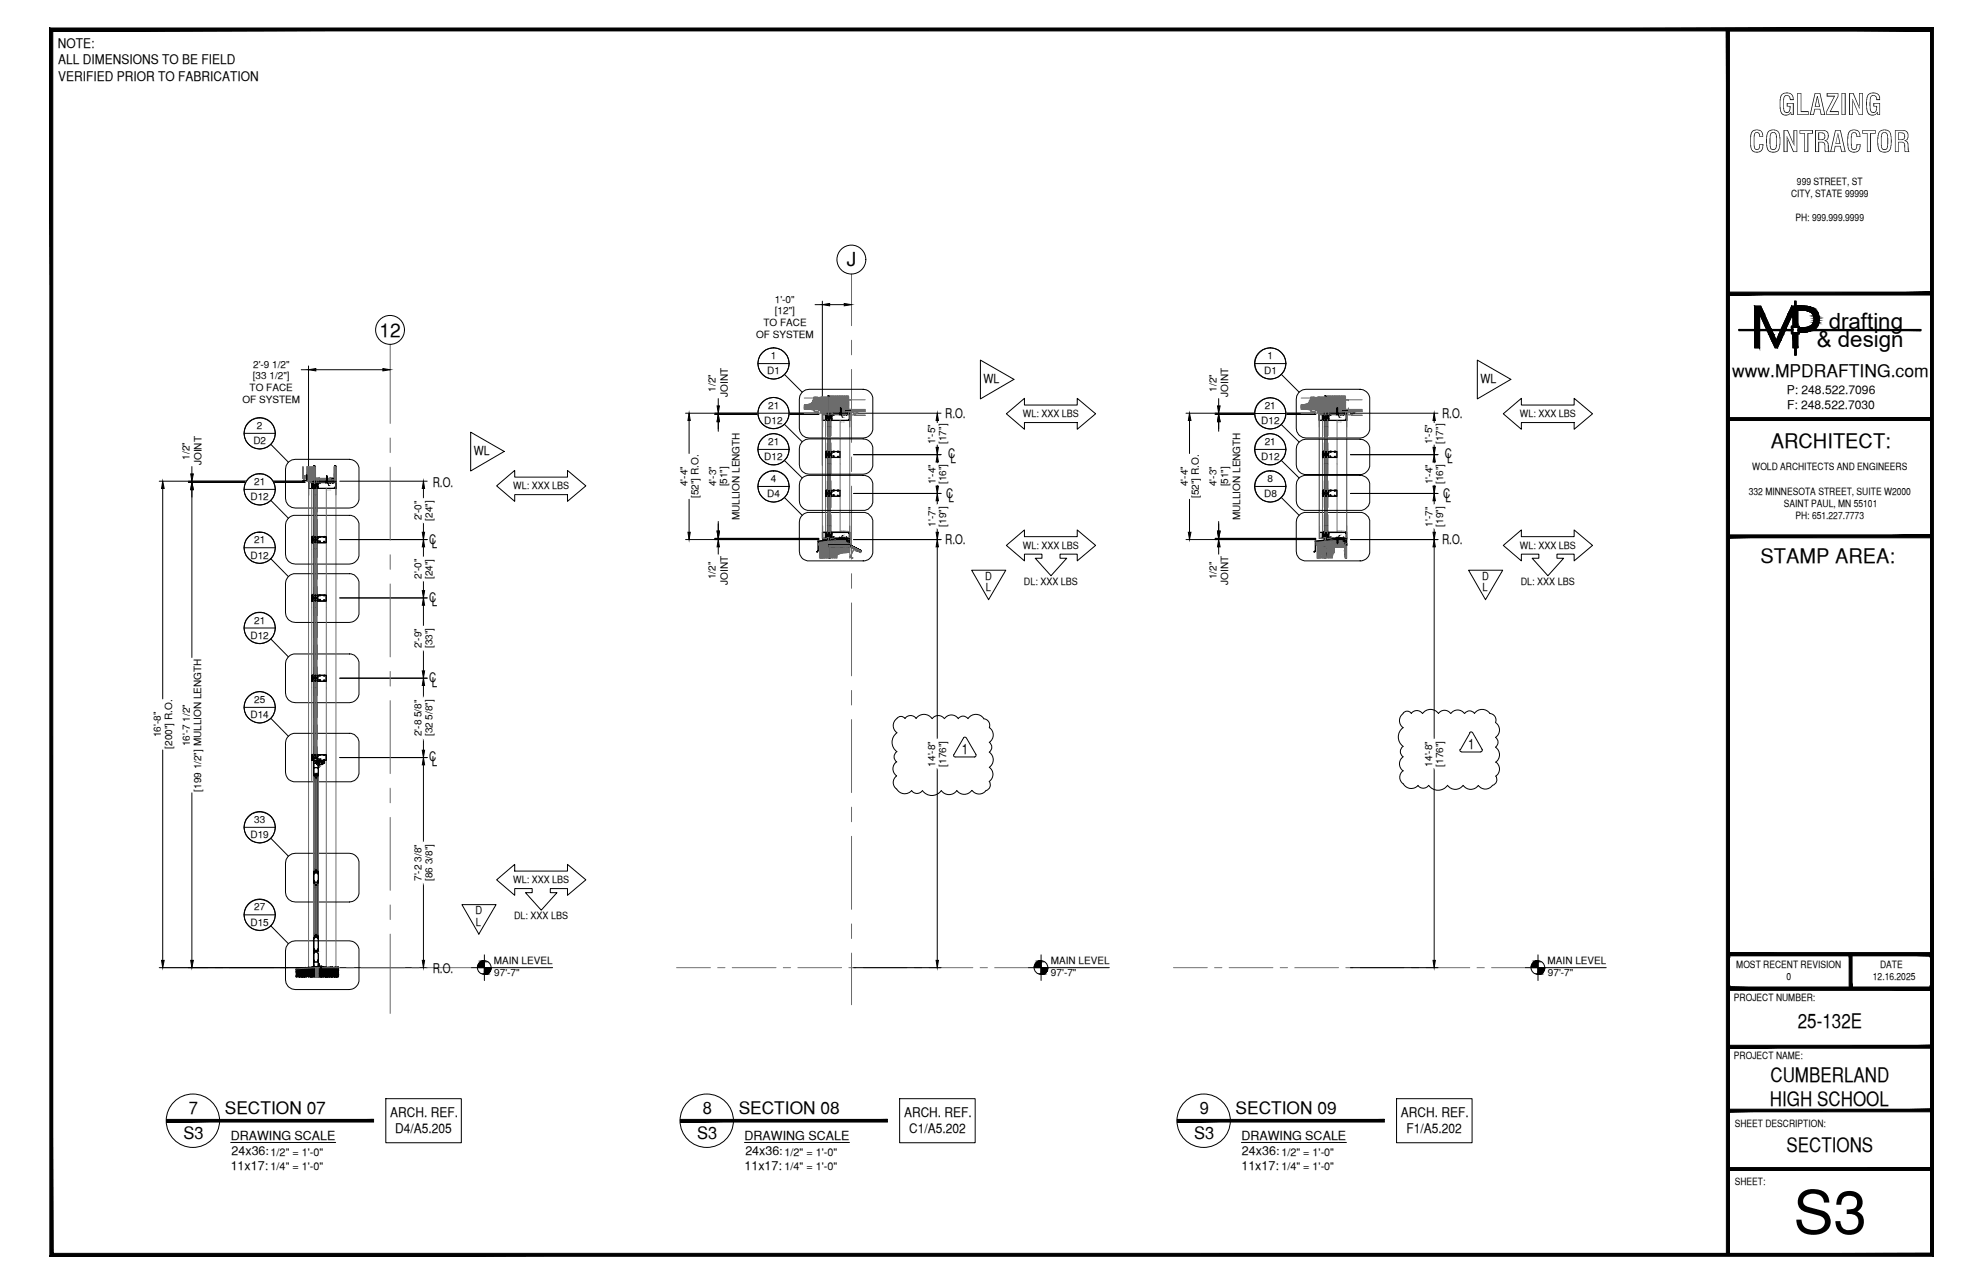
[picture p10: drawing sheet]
<svg xmlns="http://www.w3.org/2000/svg" width="432mm" height="279mm" viewBox="0 0 432 279" stroke-linecap="round" stroke-linejoin="round" font-family="sans-serif">
<defs><g id="words">
<text font-size="13.1" x="390.5" y="268.4">S3</text>
<g font-size="6.3">
<text x="387.2" y="25">GLAZING</text>
<text x="380.8" y="33.1">CONTRACTOR</text>
</g>
<g font-size="4.9">
<text x="398.2" y="71.5">drafting</text>
<text x="395.6" y="75.5">&amp; design</text>
</g>
<g font-size="4.4">
<text x="385.6" y="97.5">ARCHITECT:</text>
<text x="383.3" y="122.5">STAMP AREA:</text>
<text x="391.5" y="223.7">25-132E</text>
<text x="385.5" y="235.4">CUMBERLAND</text>
<text x="385.4" y="240.7">HIGH SCHOOL</text>
<text x="389" y="250.7">SECTIONS</text>
</g>
<g font-size="4.2">
<text x="184.4" y="58">J</text>
<text x="82.6" y="73.3">12</text>
</g>
<g font-size="3.8">
<text x="377.2" y="82">www.MPDRAFTING.com</text>
<text x="41.1" y="242.5">7</text>
<text x="49" y="242.3">SECTION 07</text>
<text x="153" y="242.5">8</text>
<text x="160.8" y="242.3">SECTION 08</text>
<text x="261.2" y="242.5">9</text>
<text x="269" y="242.3">SECTION 09</text>
<text x="39.9" y="247.8">S3</text>
<text x="151.8" y="247.8">S3</text>
<text x="260" y="247.8">S3</text>
</g>
<g font-size="3.1">
<text x="209.4" y="164.1">1</text>
<text x="319.7" y="162.9">1</text>
</g>
<g font-size="2.9">
<text x="12.6" y="10.4">NOTE:</text>
<text x="12.7" y="14">ALL DIMENSIONS TO BE FIELD</text>
<text x="12.7" y="17.5">VERIFIED PRIOR TO FABRICATION</text>
<text x="205.8" y="90.9">R.O.</text>
<text x="314" y="90.9">R.O.</text>
<text x="206.4" y="99.6">C</text>
<text x="206.9" y="100.6">L</text>
<text x="314.6" y="99.6">C</text>
<text x="315.2" y="100.6">L</text>
<text x="94.2" y="105.9">R.O.</text>
<text x="206.1" y="108.3">C</text>
<text x="206.6" y="109.3">L</text>
<text x="314.3" y="108.3">C</text>
<text x="314.8" y="109.3">L</text>
<text x="93.5" y="118.3">C</text>
<text x="94" y="119.3">L</text>
<text x="205.8" y="118.3">R.O.</text>
<text x="314" y="118.3">R.O.</text>
<text x="93.5" y="131">C</text>
<text x="94" y="132">L</text>
<text x="93.5" y="148.5">C</text>
<text x="94" y="149.4">L</text>
<text x="93.5" y="165.7">C</text>
<text x="94" y="166.7">L</text>
<text x="94.2" y="211.7">R.O.</text>
<text x="85" y="243.1">ARCH. REF.</text>
<text x="196.8" y="243.1">ARCH. REF.</text>
<text x="305.1" y="243.1">ARCH. REF.</text>
<text x="86" y="246.6">D4/A5.205</text>
<text x="198" y="246.6">C1/A5.202</text>
<text x="306.3" y="246.6">F1/A5.202</text>
</g>
<g font-size="2.7">
<text x="214.2" y="83.4">WL</text>
<text x="322.4" y="83.4">WL</text>
<text x="103.2" y="99.1">WL</text>
<text x="50.2" y="248">DRAWING SCALE</text>
<text x="50.4" y="251.3">24x36:</text>
<text x="162.1" y="248">DRAWING SCALE</text>
<text x="162.3" y="251.3">24x36:</text>
<text x="270.3" y="248">DRAWING SCALE</text>
<text x="270.4" y="251.3">24x36:</text>
<text x="50.2" y="254.6">11x17:</text>
<text x="162.1" y="254.6">11x17:</text>
<text x="270.3" y="254.6">11x17:</text>
</g>
<g font-size="2.6">
<text x="389.1" y="85.8">P: 248.522.7096</text>
<text x="389.1" y="89">F: 248.522.7030</text>
</g>
<g font-size="2.4">
<text x="214.5" y="126.2">D</text>
<text x="214.6" y="128.7">L</text>
<text x="322.7" y="126.2">D</text>
<text x="322.8" y="128.7">L</text>
<text x="103.5" y="198.9">D</text>
<text x="103.6" y="201.4">L</text>
<text x="58.9" y="251.5">1/2&quot; = 1'-0&quot;</text>
<text x="170.8" y="251.5">1/2&quot; = 1'-0&quot;</text>
<text x="279" y="251.5">1/2&quot; = 1'-0&quot;</text>
<text x="58.9" y="254.6">1/4&quot; = 1'-0&quot;</text>
<text x="170.8" y="254.6">1/4&quot; = 1'-0&quot;</text>
<text x="279" y="254.6">1/4&quot; = 1'-0&quot;</text>
</g>
<g font-size="2.2">
<text x="391.3" y="40.2">999 STREET, ST</text>
<text x="390" y="42.9">CITY, STATE 99999</text>
<text x="391" y="48.2">PH: 999.999.9999</text>
<text x="168.7" y="65.8">1'-0&quot;</text>
<text x="166.2" y="70.9">TO FACE</text>
<text x="168.7" y="68.3">[12&quot;]</text>
<text x="164.7" y="73.6">OF SYSTEM</text>
<text x="55.1" y="82.4">[33 1/2&quot;]</text>
<text x="55.1" y="80">2'-9 1/2&quot;</text>
<text x="167.1" y="81.5">D1</text>
<text x="167.8" y="78.1">1</text>
<text x="275.3" y="81.5">D1</text>
<text x="276" y="78.1">1</text>
<text x="52.8" y="87.8">OF SYSTEM</text>
<text x="54.4" y="85.1">TO FACE</text>
<text x="155.8" y="85.2" transform="rotate(-90 155.8 85.2)">1/2&quot;</text>
<text x="158.5" y="86.4" transform="rotate(-90 158.5 86.4)">JOINT</text>
<text x="167.3" y="89">21</text>
<text x="264.9" y="85.2" transform="rotate(-90 264.9 85.2)">1/2&quot;</text>
<text x="267.5" y="86.4" transform="rotate(-90 267.5 86.4)">JOINT</text>
<text x="275.4" y="89">21</text>
<text x="55.9" y="93.3">2</text>
<text x="166.4" y="92.3">D12</text>
<text x="222.8" y="90.7">WL: XXX LBS</text>
<text x="274.6" y="92.3">D12</text>
<text x="331" y="90.7">WL: XXX LBS</text>
<text x="41.3" y="100" transform="rotate(-90 41.3 100)">1/2&quot;</text>
<text x="43.9" y="101.2" transform="rotate(-90 43.9 101.2)">JOINT</text>
<text x="55.2" y="96.7">D2</text>
<text x="166.4" y="100.1">D12</text>
<text x="167.3" y="96.8">21</text>
<text x="203.6" y="96.6" transform="rotate(-90 203.6 96.6)">1'-5&quot;</text>
<text x="206.1" y="96.6" transform="rotate(-90 206.1 96.6)">[17&quot;]</text>
<text x="274.6" y="100.1">D12</text>
<text x="275.4" y="96.8">21</text>
<text x="311.8" y="96.6" transform="rotate(-90 311.8 96.6)">1'-5&quot;</text>
<text x="314.3" y="96.6" transform="rotate(-90 314.3 96.6)">[17&quot;]</text>
<text x="55.4" y="105.5">21</text>
<text x="111.8" y="106.4">WL: XXX LBS</text>
<text x="149.7" y="105.8" transform="rotate(-90 149.7 105.8)">4'-4&quot;</text>
<text x="156" y="105.8" transform="rotate(-90 156 105.8)">4'-3&quot;</text>
<text x="158.4" y="105.9" transform="rotate(-90 158.4 105.9)">[51&quot;]</text>
<text x="167.8" y="104.9">4</text>
<text x="203.7" y="105.3" transform="rotate(-90 203.7 105.3)">1'-4&quot;</text>
<text x="206.1" y="105.3" transform="rotate(-90 206.1 105.3)">[16&quot;]</text>
<text x="258.6" y="105.8" transform="rotate(-90 258.6 105.8)">4'-4&quot;</text>
<text x="264.9" y="105.8" transform="rotate(-90 264.9 105.8)">4'-3&quot;</text>
<text x="267.4" y="105.9" transform="rotate(-90 267.4 105.9)">[51&quot;]</text>
<text x="276" y="104.9">8</text>
<text x="311.9" y="105.3" transform="rotate(-90 311.9 105.3)">1'-4&quot;</text>
<text x="314.3" y="105.3" transform="rotate(-90 314.3 105.3)">[16&quot;]</text>
<text x="380.8" y="107.6">332 MINNESOTA STREET, SUITE W2000</text>
<text x="381.6" y="102.3">WOLD ARCHITECTS AND ENGINEERS</text>
<text x="54.5" y="108.8">D12</text>
<text x="91.8" y="113.2" transform="rotate(-90 91.8 113.2)">2'-0&quot;</text>
<text x="94.2" y="113.3" transform="rotate(-90 94.2 113.3)">[24&quot;]</text>
<text x="152.1" y="108.4" transform="rotate(-90 152.1 108.4)">[52&quot;] R.O.</text>
<text x="161" y="113.2" transform="rotate(-90 161 113.2)">MULLION LENGTH</text>
<text x="167.1" y="108.2">D4</text>
<text x="261" y="108.4" transform="rotate(-90 261 108.4)">[52&quot;] R.O.</text>
<text x="270.1" y="113.2" transform="rotate(-90 270.1 113.2)">MULLION LENGTH</text>
<text x="275.3" y="108.2">D8</text>
<text x="388.4" y="110.3">SAINT PAUL, MN 55101</text>
<text x="391" y="113">PH: 651.227.7773</text>
<text x="55.4" y="118.2">21</text>
<text x="203.7" y="114.6" transform="rotate(-90 203.7 114.6)">1'-7&quot;</text>
<text x="206.1" y="114.6" transform="rotate(-90 206.1 114.6)">[19&quot;]</text>
<text x="222.8" y="119.4">WL: XXX LBS</text>
<text x="311.9" y="114.6" transform="rotate(-90 311.9 114.6)">1'-7&quot;</text>
<text x="314.3" y="114.6" transform="rotate(-90 314.3 114.6)">[19&quot;]</text>
<text x="331" y="119.4">WL: XXX LBS</text>
<text x="54.5" y="121.5">D12</text>
<text x="91.8" y="125.9" transform="rotate(-90 91.8 125.9)">2'-0&quot;</text>
<text x="94.2" y="126" transform="rotate(-90 94.2 126)">[24&quot;]</text>
<text x="155.8" y="126" transform="rotate(-90 155.8 126)">1/2&quot;</text>
<text x="158.5" y="127.3" transform="rotate(-90 158.5 127.3)">JOINT</text>
<text x="222.9" y="127.3">DL: XXX LBS</text>
<text x="264.9" y="126" transform="rotate(-90 264.9 126)">1/2&quot;</text>
<text x="267.5" y="127.3" transform="rotate(-90 267.5 127.3)">JOINT</text>
<text x="331.2" y="127.3">DL: XXX LBS</text>
<text x="55.4" y="135.7">21</text>
<text x="54.5" y="139">D12</text>
<text x="91.8" y="141" transform="rotate(-90 91.8 141)">2'-9&quot;</text>
<text x="94.2" y="141" transform="rotate(-90 94.2 141)">[33&quot;]</text>
<text x="55.4" y="153">25</text>
<text x="35" y="160.5" transform="rotate(-90 35 160.5)">16'-8&quot;</text>
<text x="54.5" y="156.3">D14</text>
<text x="91.8" y="160.2" transform="rotate(-90 91.8 160.2)">2'-8 5/8&quot;</text>
<text x="94.2" y="160.2" transform="rotate(-90 94.2 160.2)">[32 5/8&quot;]</text>
<text x="37.5" y="162.9" transform="rotate(-90 37.5 162.9)">[200&quot;] R.O.</text>
<text x="41.3" y="162.4" transform="rotate(-90 41.3 162.4)">16'-7 1/2&quot;</text>
<text x="203.6" y="166.8" transform="rotate(-90 203.6 166.8)">14'-8&quot;</text>
<text x="206.1" y="166.8" transform="rotate(-90 206.1 166.8)">[176&quot;]</text>
<text x="311.8" y="166.8" transform="rotate(-90 311.8 166.8)">14'-8&quot;</text>
<text x="314.3" y="166.8" transform="rotate(-90 314.3 166.8)">[176&quot;]</text>
<text x="43.8" y="172.3" transform="rotate(-90 43.8 172.3)">[199 1/2&quot;] MULLION LENGTH</text>
<text x="55.4" y="179.1">33</text>
<text x="54.5" y="182.4">D19</text>
<text x="91.8" y="191.7" transform="rotate(-90 91.8 191.7)">7'-2 3/8&quot;</text>
<text x="94.2" y="191.7" transform="rotate(-90 94.2 191.7)">[86 3/8&quot;]</text>
<text x="111.8" y="192.2">WL: XXX LBS</text>
<text x="54.5" y="201.5">D15</text>
<text x="55.4" y="198.1">27</text>
<text x="112" y="200">DL: XXX LBS</text>
<text x="107.5" y="209.8">MAIN LEVEL</text>
<text x="228.8" y="209.8">MAIN LEVEL</text>
<text x="337" y="209.8">MAIN LEVEL</text>
<text x="107.6" y="212.5">97'-7&quot;</text>
<text x="228.9" y="212.5">97'-7&quot;</text>
<text x="337.1" y="212.5">97'-7&quot;</text>
<text x="378.1" y="210.6">MOST RECENT REVISION</text>
<text x="389" y="213.3">0</text>
<text x="407.8" y="213.2">12.16.2025</text>
<text x="409.4" y="210.6">DATE</text>
<text x="377.6" y="217.8">PROJECT NUMBER:</text>
<text x="377.6" y="230.4">PROJECT NAME:</text>
<text x="377.8" y="245.2">SHEET DESCRIPTION:</text>
<text x="377.8" y="257.9">SHEET:</text>
</g>
</g></defs>
<!-- layer: GLASS -->
<g fill="none" stroke="#000" stroke-width=".22">
<path d="M180.3 91.2h.1v7.3h-.1zM180.3 99.3h.1v7.7h-.1zM180.7 91.2h.1v7.3h-.1zM180.7 99.3h.1v7.7h-.1zM288.5 91.5h.5v24.3h-.5zM288.5 91.2h.1v7.3h-.1zM288.5 99.3h.1v7.7h-.1zM288.9 91.2h.2v7.3h-.2zM288.9 99.3h.2v7.7h-.2zM68.4 106.3h.6v10.5h-.6zM68.4 118.1h.6v11.4h-.6zM68.4 107.8v-1.8h.1v1.8"/>
<path d="M68.4 107.7v9.3h.1v-9.3M68.4 117.8h.1v11.9h-.1zM68.8 107.8v-1.8h.2v1.8M68.8 107.7v9.3h.2v-9.3M68.8 117.8h.2v11.9h-.2zM180.3 107.8h.1v8.3h-.1zM180.7 107.8h.1v8.3h-.1zM288.5 107.8h.1v8.3h-.1zM288.9 107.8h.2v8.3h-.2zM68.4 130.8h.6v16.1h-.6zM68.4 130.5h.1v16.7h-.1zM68.8 130.5h.2v16.7h-.2z"/>
<path d="M68.4 148.3h.6v15.9h-.6zM68.4 148h.1v16.5h-.1zM68.8 148h.2v16.5h-.2zM68.6 169.6v19.9h.1v-20.4h-.1v.8M68.7 169h.2M69 169.9v-.8h.1v.8M69 169.6v19.9h.1v-19.9M68.6 192.4h.1v11.2h-.1zM68.7 192.4h.2M68.7 189.5h.2M69 192.4h.1v11.2h-.1zM68.7 203.5h.2"/>
</g>
<!-- layer: ROUGH OPENING -->
<path d="M179.1 89.9h5.9M287.3 89.9h5.9M67.2 104.7h6M179.1 117.4h5.9M67.2 210.6h6" fill="none" stroke="#000" stroke-width=".22"/>
<!-- layer: COMPONENTS -->
<g fill="none" stroke="#000" stroke-width=".22">
<path d="M179.1 90.2h5.9v1.3h-5.9zM179.1 90.2h.6v1.2h-.6zM179.8 98.3v1.2M179.8 99.5h.1M179.8 98.3h.3M180.1 90.2h.1M180.1 99.6h.1M180.1 98.2h.1M180.1 90.7h.1M180.1 90.7l.3 .1M180.1 91h.1M180.1 90.2h-1v1.3h1"/>
<path d="M180.1 90.2h-.3v1.2h.3M180.1 99.5l-.3 .1M180.1 98.2h-.3v1.4h.3M180.2 90.7h.3v.1M180.4 90.9h-.3M180.5 90.7h.1M180.5 90.9h.1M180.5 90.9v.1h-.3M180.9 90.9l.1 .2M180.9 98.9l.1 .2M181 90.2h.1M181 91.3v.1"/>
<path d="M181 99.4v.1M181 98.3h.1M181 90.2h4v1.3l-.2-.1M181 91.2v.1M181 91.4h.1M181 98.3l1.9-.1v1.4l-1.9-.1M181 99.3v.1M181 90.4v.1M181 90.5h.1M181 90.6h.1M181 90.6l-.1 .2M181 91.1h.1"/>
<path d="M181 91.2h.1M181 99.3h.1M181 99.2h.1M181 98.7l-.1 .2M181 98.6h.1M181 98.4v.2M181.1 91.1h.1M181.1 90.7v.3M181.1 90.6h.1M181.1 98.7h.1M181.1 98.7v.4M181.1 99.1h.1"/>
<path d="M181.1 90.5v.1M181.1 91.1v.1M181.1 98.6h.1M181.1 99.2v.1M181.1 90.4l.1 .2M181.1 98.4l.1 .3M181.2 91.2l-.2 .2M181.2 99.1l-.1 .4h.3M181.2 91.1v.1M181.4 98.4h.1M181.4 90.3l-.3-.1v.2M181.4 99.4h.1"/>
<path d="M181.4 98.4l-.3-.1v.2M181.5 90.4h.1M181.5 99.4h.1M181.5 98.4h.1M181.5 90.3h.1M181.6 99.4h.1M181.6 90.2v.1M181.6 98.3v.1M181.6 90.4h.1M181.6 98.4h.1M181.7 90.2l2 .1M181.7 98.3l.7 .1"/>
<path d="M181.7 98.4h.1M181.7 99.5h.7M182.4 98.4h.1M182.4 99.4h.1M182.5 99.4h.1M182.5 98.4h.1M182.6 98.3l-.1 .1M182.6 98.3h.3v1.2h-.3M182.6 98.4h.1M183.8 90.3h.1M183.8 90.4h.1M183.8 90.3h.4"/>
<path d="M184.3 90.4h.1M184.3 90.3h.1M184.4 90.2v.1M184.5 90.2h.5v1.2h-.2M287.3 90.2h5.9v1.3h-5.9zM287.3 90.2h.6v1.2h-.6zM288 98.3v1.2M288 99.5h.1M288 98.3h.2M288.2 90.2h.1M288.2 90.2h-.2v1.2h.2M288.2 99.5l-.2 .1"/>
<path d="M288.3 90.2h.1M288.3 91.5h.1M288.3 91.4h.1M288.3 99.6h.1M288.3 98.3h.1M288.3 98.2h.1M288.3 99.5h.1M288.4 90.7h.3M288.4 90.7l.2 .1M288.4 90.2h-1.1v1.3h1.1M288.4 99.6h.1M288.4 98.2h-.4v1.4h.4"/>
<path d="M288.6 90.9h-.2M288.7 90.7h.1M288.7 90.9h.1M288.7 90.8h.1M288.7 90.7v.1M288.7 90.9l-.3 .1M289.1 90.7h.1M289.1 98.7v.1M289.1 90.8h.1M289.1 90.9h.1M289.1 91h.1M289.1 99.1h.1"/>
<path d="M289.1 98.9h.1M289.1 98.7h.1M289.1 90.9v.1M289.1 99v.1M289.2 90.2h.1M289.2 91.3v.1M289.2 99.4v.1M289.2 98.3h.1M289.2 90.2h4v1.3l-.2-.1h.2v-1.2h-.5M289.2 91v.1M289.2 91.2v.1M289.2 91.4h.1"/>
<path d="M289.2 98.3l1.9-.1v1.4l-1.9-.1M289.2 99.3v.1M289.2 99.1h.1M289.2 90.7v.1M289.2 90.9h.1M289.2 98.8v.1M289.2 98.9v.1M289.2 90.4v.1M289.2 90.5h.1M289.2 90.6h.1M289.2 90.6v.1M289.2 91.1h.1"/>
<path d="M289.2 91.2h.1M289.2 99.3h.1M289.2 99.2h.1M289.2 98.7h.1M289.2 98.6h.1M289.2 98.4v.2M289.3 91.2l-.1 .2M289.3 91.1h.1M289.3 90.7v.3M289.3 90.6h.1M289.3 98.7h.1M289.3 98.7v.4"/>
<path d="M289.3 99.1h.1M289.3 99.3v.2h.3M289.3 90.5v.1M289.3 91.1v.1M289.3 98.6h.1M289.3 99.2v.1M289.3 90.4l.1 .2M289.3 98.4l.1 .3M289.4 99.1l-.1 .2M289.4 91.1v.1M289.4 91.2h-.1M289.6 98.4h.1"/>
<path d="M289.6 90.3l-.3-.1v.2M289.6 99.4h.1M289.6 98.4l-.3-.1v.2M289.7 90.4h.1M289.7 99.4h.1M289.7 98.4h.1M289.8 90.3h.1M289.8 99.4h.1M289.8 98.4h.1M289.8 90.2v.1M289.8 98.3v.1M289.8 90.4h.1"/>
<path d="M289.9 90.2l2 .1M289.9 98.3l.7 .1M289.9 98.4h.1M289.9 99.5h.7M290.6 98.4h.1M290.6 99.4h.1M290.7 99.4h.1M290.7 98.4h.1M290.8 98.3l-.1 .1M290.8 98.4h.1M290.8 99.5h.2M290.8 98.3h.2"/>
<path d="M291.1 98.3v1.2M291.9 90.4h.1M292 90.3h.4M292.4 90.4h.1M292.5 90.3h.1M292.5 90.4h.1M292.6 90.2v.1M67.2 105h6v1.3h-6zM67.2 106.2v-1.2h.6v1.2M67.2 106.3h.6M67.8 106.2h.1M67.9 116.8h3.2v1.3h-3.2z"/>
<path d="M67.9 116.8v1.2v-1.2h.4h-.4M67.9 118.1h.4M67.9 118h.4M68.2 106.3h.1M68.2 116.8h.1M68.3 105.6h.2v.1h-.2M68.3 105.8h.1M68.3 105h-.4v1.2M68.3 105h-1.1v1.3h1.1h-.4M68.3 118h.1M68.3 118.1h.1M68.3 105.5h.1"/>
<path d="M68.3 105.5h.3v.2M68.6 105.7h.1M68.6 105.8h.1M68.6 105.7l-.3 .1M69 105.7l.2 .2M69 105.8h.1M69 117.3h.1M69.1 105.5v.2M69.1 105.9h.1M69.1 106v.1M69.1 106.2h.1M69.1 117.7v.3"/>
<path d="M69.1 117.3v.3M69.1 117.2h.1M69.1 117v.1M69.1 116.9l.1 .1M69.1 105.4h.1M69.1 117.7h.1M69.1 105h4.1v1.3l-.2-.1h.1v-1.1M69.1 116.9v-.1h2v1.2M69.2 105.2l-.1 .1M69.2 105.3h.1M69.2 106h.1M69.2 105.9h.1"/>
<path d="M69.2 118l-.1 .1h2M69.2 117.7v.1M69.2 117.2l-.2 .1M69.2 117v.1M69.2 117.2h.1M69.2 117.3v.3M69.2 105.4h.1M69.2 106.1v.2M69.2 105.5v.3M69.2 105l.4 .1M69.2 117.7h.1M69.2 118h.1"/>
<path d="M69.2 105.1v.1M69.2 105.9v.1M69.2 117.1v.1M69.2 117.9v.1M69.2 118h.3M69.2 105.2l.1 .1M69.2 116.9l.1 .1M69.3 105.3v.2M69.3 105.9v.1M69.3 117v.2M69.3 117.6v.2M69.3 106l-.1 .1"/>
<path d="M69.3 117.8h-.1M69.5 105.1h.1M69.5 118h.1M69.6 117.9l-.1 .1M69.6 116.9l-.4-.1v.2M69.6 117.9h.1M69.6 117h.1M69.6 105.2h.1M69.7 105.1h.1M69.7 117.9h.1M69.7 118h.1M69.7 116.9h.1"/>
<path d="M69.7 117h.1M69.7 117.9v.1M69.7 105v.1M69.7 116.8v.1M69.7 105.2h.1M69.8 105.1h.1M69.8 118h.1M69.8 116.8l.7 .1M69.8 105h2M69.8 118h.7M70.5 118h.1M70.5 117h.1"/>
<path d="M70.5 117.9v.1M70.6 118h.1M70.6 117.9l.1 .1M70.6 116.9h.1M70.6 117h.1M70.7 116.8v.1M70.7 118h.1M70.7 116.8h.3v1.2M70.7 118h.3M71.8 105.1v.1M71.9 105.2h.1M71.9 105.1h.1"/>
<path d="M71.9 105l.4 .1M72.3 105.1h.1M72.4 105.2h.1M72.5 105.1h.1M72.5 105.2h.1M72.5 105v.1M72.6 105.1h.1M72.6 105h.5M72.9 106.2h.1M179.1 115.8h5.9v1.4h-5.9zM179.1 117.1v-1.2h.6v1.2M179.1 117.2h.6"/>
<path d="M179.7 117.1h.1M179.8 108v-1.3v1.3h.3M179.8 106.7h.3M179.8 108h.3M180.1 108h.1M180.1 106.7h.1M180.1 117.2h.1M180.1 116.3l.3 .2M180.1 116.6h.1M180.1 115.9h-.3v1.2M180.1 115.8h-1v1.4h1M180.1 117.1l-.3 .1"/>
<path d="M180.2 116.3h.3v.2M180.2 116.6h.3M180.4 116.5l-.3 .1M180.5 116.6h.1M180.5 116.5h.1M180.5 116.5v.1M180.9 107.6h.1M180.9 107.4v.1M180.9 107.4h.1M180.9 107.2l.1 .1M180.9 116.5l.1 .1M180.9 107.3h.1"/>
<path d="M181 107.8h.1M181 106.8v.1M181 116.9v.1M181 115.9v.1M181 107.7v.1M181 107.3h.1M181 107.4h.1M181 107.2h.1M181 106.7v.1M181 116.8v.2M181 116.6v.1M181 116.6h.1"/>
<path d="M181 116.1h.1M181 116h.1M181 106.7h1.9M181 107.1h.1M181 107v.1M181 106.9v.2M181 107.6h.1M181 116.8h.1M181 116.3l-.1 .2M181 116.2h.1M181 116v.2M181.1 107.1h.1"/>
<path d="M181.1 106.7l.3 .1M181.1 107.2l-.1 .3M181.1 115.8l-.1 .1M181.1 115.9v.2M181.1 116.3h.1M181.1 116.3v.3M181.1 116.7h.1M181.1 106.8v.1M181.1 107.6v.1M181.1 107.8v.1h.3M181.1 116.1v.1M181.1 116.8h.1"/>
<path d="M181.1 106.9l.1 .1M181.1 116l.1 .3M181.2 107.7l-.1 .1M181.2 116.7l-.1 .4h.3M181.2 107v.2M181.2 107.6v.2M181.4 106.8h.1M181.4 107.8v.1M181.4 116.9v.1M181.5 107.8h.1M181.5 106.9h.1M181.5 117h.1"/>
<path d="M181.5 107.9h.1M181.5 106.8h.1M181.6 107.8v.1M181.6 116.9v.1M181.6 106.8h.1M181.6 107.9h.1M181.6 107.8h.1M181.6 106.9h.1M181.6 117h.1M181.7 106.7l.7 .1M181.7 106.8h.1M181.7 107.9h.7"/>
<path d="M182.4 106.8h.1M182.4 107.8h.1M182.4 106.9h.1M182.4 107.8v.1M182.4 107.9h.1M182.5 107.9h.1M182.5 106.8h.1M182.5 107.8h.1M182.5 106.9h.1M182.5 107.8l.1 .1M182.6 106.8h-.1M182.6 106.8h.1"/>
<path d="M182.6 106.7h.3M182.9 106.8v1.1h-.3M182.9 106.7v1.3l-1.9-.1M183.7 117l-2 .1M183.8 117h.1M183.8 117v.1h.4M184.2 116.9v.1M184.3 117h.1M184.4 116.9v.1M184.8 116l.2-.2v1.4l-4-.1M184.8 116h.2v1.1h-.5M287.3 117.1v-1.2h.6v1.2"/>
<path d="M287.3 117.2h.6M287.9 117.1h.1M288 108v-1.3v1.3h.4M288 106.7h.4M288 106.7h.2M288.2 107.9l-.2 .1M288.2 115.9h.1M288.2 117.1l-.2 .1M288.2 115.9h-.2v1.2M288.3 108h.1M288.3 106.7h.1M288.3 115.9h.1"/>
<path d="M288.3 115.8h.1M288.3 117.2h.1M288.3 117.1h.1M288.3 107.9l.1 .1M288.4 108h.1M288.4 115.8h-1.1v1.4h1.1M288.6 116.5l-.2 .1M288.7 116.5v.1M288.7 116.5h.1M288.7 116.4v.1M288.7 116.4l-.3-.1 .2 .2M288.7 116.6h-.3"/>
<path d="M289.1 107.5v.1M289.1 116.6h.1M289.1 107.2v.1M289.1 116.3v.1M289.1 107.5h.1M289.1 107.4h.1M289.1 107.3h.1M289.1 107.2h.1M289.1 116.5h.1M289.1 116.3h.1M289.2 106.8v.1M289.2 116.9v.1"/>
<path d="M289.2 115.9v.1M289.2 107.8v-.1v.2v-.1M289.2 107.4v.2M289.2 107.2h.1M289.2 106.7v.1M289.2 116.8v.2M289.2 116.6v.1M289.2 116.6h.1M289.2 116.1h.1M289.2 116h.1M289.2 106.7h1.9M289.2 107.1h.1"/>
<path d="M289.2 107.3h.1M289.2 116.4v.1M289.2 116.5v.1M289.2 107.8h.1M289.2 107.7h.1M289.2 107h.1M289.2 106.9v.1M289.2 107.6h.1M289.2 117.1l4 .1v-1.4l-.2 .2h.2v1.1h-.5M289.2 116.8h.1M289.2 116.3h.1M289.2 116.2h.1"/>
<path d="M289.2 116v.2M289.2 115.8l.1 .3M289.3 107.1h.1M289.3 106.7l.3 .1M289.3 107.2l-.1 .3M289.3 116.3h.1M289.3 116.3v.3M289.3 116.7h.1M289.3 116.9v.2h.3M289.3 107.8v.1h.3M289.3 106.8v.1M289.3 107.6v.1"/>
<path d="M289.3 116.1v.1M289.3 116.8h.1M289.3 106.9l.1 .1M289.3 116l.1 .3M289.4 116.7l-.1 .2M289.4 107v.2M289.4 107.6v.2M289.4 107.7l-.1 .1M289.6 106.8h.1M289.6 107.8v.1M289.6 116.9v.1M289.7 107.8h.1"/>
<path d="M289.7 107.9h.1M289.7 106.9h.1M289.7 117h.1M289.8 107.9h.1M289.8 106.9h.1M289.8 106.8h.1M289.8 117h.1M289.8 107.8h.1M289.8 107.8v.1M289.8 116.9v.1M289.9 106.7l.7 .1M289.9 106.8h.1"/>
<path d="M289.9 107.9h.7M290.6 106.8h.1M290.6 107.8h.1M290.6 106.9h.1M290.6 107.8v.1M290.6 107.9h.1M290.7 107.9h.1M290.7 106.8h.1M290.7 107.8h.1M290.7 106.9h.1M290.7 107.8l.1 .1M290.8 106.8h-.1"/>
<path d="M290.8 106.8h.1M290.8 107.9h.2M290.8 106.7h.2M291 106.8h.1M291.1 106.8v1.1M291.1 106.7v1.3l-1.9-.1M291.9 117l-2 .1M291.9 117l.5 .1M292.4 117h.1M292.4 116.9v.1M292.5 117h.1M292.6 116.9v.1"/>
<path d="M67.9 129.5h3.2v1.3h-3.2zM67.9 129.5v1.2v-1.2h.4h-.4M67.9 130.8h.4M67.9 130.7h.4M68.2 129.5h.1M68.3 130.7h.1M68.3 130.8h.1M69 130h.1M69.1 130.4v.4h2M69.1 130v.3M69.1 129.9h.1M69.1 129.7v.1"/>
<path d="M69.1 129.6l.1 .1M69.1 130.4h.1M69.1 129.5v.1M69.2 130.4v.1M69.2 129.9l-.2 .1M69.2 129.7v.1M69.2 129.5h1.9v1.2M69.2 129.9h.1M69.2 130v.3M69.2 130.4h.1M69.2 130.7h.1M69.2 129.8v.1"/>
<path d="M69.2 130.6v.1M69.2 130.7h.3M69.2 129.6l.1 .3M69.3 130.3l-.1 .2M69.5 130.7h.1M69.6 130.6l-.1 .1M69.6 129.6l-.4-.1v.2M69.6 130.6h.1M69.6 129.7h.1M69.7 130.6h.1M69.7 130.7h.1M69.7 129.6h.1"/>
<path d="M69.7 129.7h.1M69.7 130.6v.1M69.7 129.5v.1M69.8 130.7h.1M69.8 129.5l.7 .1M69.8 130.7h.7M70.5 130.7h.1M70.5 129.7h.1M70.5 130.6v.1M70.6 130.7h.1M70.6 130.6l.1 .1M70.6 129.6h.1"/>
<path d="M70.6 129.7h.1M70.7 129.5v.1M70.7 130.7h.1M70.7 129.5h.3v1.2M70.7 130.7h.3M67.9 146.9h3.2v1.4h-3.2zM67.9 146.9v1.3v-1.3h.4h-.4M67.9 148.3h.4M67.9 148.2h.4M68.2 146.9h.1M68.3 148.2h.1M68.3 148.3h.1"/>
<path d="M69 147.4h.1M69.1 147.9v.3M69.1 147.5v.3M69.1 147.4h.1M69.1 147.1v.2M69.1 147.1h.1M69.1 147.8h.1M69.1 147.1v-.2h2v1.3M69.2 148.1l-.1 .2h2M69.2 147.9v.1M69.2 147.3l-.2 .2M69.2 147.2v.1"/>
<path d="M69.2 147.4h.1M69.2 147.4v.4M69.2 147.8h.1M69.2 148.1h.1M69.2 147.3h.1M69.2 148v.1M69.2 148.2h.3M69.2 147.1l.1 .1M69.3 147.2v.2M69.3 147.8v.2M69.3 147.9l-.1 .1M69.5 148.1h.1"/>
<path d="M69.5 147h-.3v.1M69.5 147l.1 .1M69.6 148.1h-.1M69.6 148.1h.1M69.6 147.1h.1M69.7 148.1h.1M69.7 147.1h.1M69.7 147v.1M69.8 148.1h.1M69.8 148.2h.7M69.8 147h.7M70.5 148.1h.1"/>
<path d="M70.5 147.1h.1M70.5 147v.1M70.6 148.1h.1M70.6 147.1h.1M70.7 147v.1M70.7 148.1h.1M70.7 147h.3v1.1M70.7 148.2h.3M67.9 164.2h3.2v1.3h-3.2zM67.9 164.2v1.3M67.9 164.2h.3M68.2 164.3l-.3-.1v1.3h.4h-.4"/>
<path d="M68.3 168.8v-2.6h.1v.8h.9v-.8v2.6M68.3 168.8h.1M68.3 168.8h.2M68.4 168.5h.1M68.4 167.2h.1M68.4 168.8h.1M68.4 167.3v1.1M68.5 167.2v-.1h.7v.1M68.5 168.5h.1M68.5 168.7h.7M68.5 168.6h.1M68.5 168.7h.6"/>
<path d="M69 165h.1M69.1 165.2l.1 .2M69.1 165l.1 .1M69.1 164.9l-.1 .1M69.1 164.8h.1M69.1 164.9h.1M69.1 164.5h.1M69.1 164.3h.1M69.1 168.6h.1M69.1 165.3v.1M69.1 164.3v.1M69.2 164.3l1.9-.1v1.3l-1.9-.1"/>
<path d="M69.2 165.2h.1M69.2 164.6l-.1 .2M69.2 164.5h.1M69.2 164.4l-.1 .1M69.2 164.7h.1M69.2 164.7v.3M69.2 168.6h.1M69.2 165.1h.1M69.2 165.3v.1l.4-.1M69.2 167.3h.1M69.2 168.4h.1M69.2 168.5h.1"/>
<path d="M69.2 168.8h.1M69.2 164.5v.1M69.2 164.4l.1 .3M69.3 165l-.1 .3M69.3 167.3v1.1M69.4 166.4h.1M69.5 166.2h-.1M69.5 166.1h.1M69.6 164.4l-.4-.1v.1M69.6 165.4h.1M69.6 164.4h.1M69.6 166.1l-.1 .2h.5"/>
<path d="M69.7 165.4h.1M69.7 165.3v.1M69.7 164.3v.1M69.8 164.3l.7 .1M70.1 166v.3h.1M70.1 166.1v.2M70.2 166.2h.1M70.2 166.1l.1 .3h-.9v-.2M70.3 166.2v.1M70.5 165.4h-.7M70.5 164.3v.1M70.6 165.4h.1"/>
<path d="M70.6 164.3l.1 .1M70.7 164.3v.1M70.7 164.3h.3v1.1h-.3M68.3 189.8h.1M68.3 192.2h.1M68.3 189.8v2.4M68.3 189.8l.1 .1M68.3 192.2h.2M68.4 192.1l.1 .1M68.4 191.8h.1M68.4 190.2h.1M68.4 192.2h.1"/>
<path d="M68.4 192.1h.1M68.4 189.9h.1M68.4 189.8h.1M68.4 190.2v1.6M68.5 191.8v.2h.6M68.5 189.9h.7l.1-.1v2.4l-.1-.2-.7 .1M68.5 191.9h.1M68.5 191.8h.1M68.5 190.2h.1M68.5 190.1h.1M68.5 192.2h.1M68.5 192.1h.1"/>
<path d="M68.5 192h.1M68.5 189.9h.1M68.5 189.8h.1M68.5 190.1v.1M68.5 190h.1M69.1 190l-.6 .1M69.1 190h.1M69.1 192h.1M69.2 190v.2M69.2 190h.1M69.2 190.1h.1M69.2 191.9h.1"/>
<path d="M69.2 192h.1M69.2 192.1h.1M69.2 189.9h.1M69.2 191.8v.2M69.2 190.2h.1M69.2 191.8h.1M69.2 192.2h.1M69.2 189.8h.1M69.3 190.2h.1M69.3 191.8h.1M69.3 190.2v1.6M69.3 192.2h.1"/>
<path d="M69.3 189.8h.1M68.3 210.2h.1M68.3 207h.1M68.3 203.8h.1M68.3 203.8v6.4M68.3 207h.2M68.3 203.8h.2M68.4 207.4h.1M68.4 209.2h.1M68.4 207.1l.1 .1v-.1M68.4 207.5h.1M68.4 209.1h.1"/>
<path d="M68.4 209.4h.1M68.4 210.2h.1M68.4 207.1h.1M68.4 204.2h.1M68.4 206.9l-.1 .1M68.4 203.9l.1 .1v-.1h.7M68.4 206.6h.1M68.4 204.3h.1M68.4 207h.1M68.4 206.9h.1M68.4 203.9h.1M68.4 204.3v2.3"/>
<path d="M68.4 207.5v1.6M68.5 209.2v.1h.7v-.1M68.5 207.1h.1M68.5 207.1h.7v.1M68.5 207.3h.1M68.5 207.4h.1M68.5 209.2h.1M68.5 209.3h.1M68.5 207h.1M68.5 207.2h.1M68.5 206.6v.2h.6M68.5 206.8h.1"/>
<path d="M68.5 206.9h.7M68.5 206.6h.1M68.5 204.2h.1M68.5 204.1h.1M68.5 206.9h.1M68.5 203.9h.1M68.5 204h.1M68.5 203.8h.1M69.1 207.2h-.6v.2M69.1 207.2h.1M69.1 204h.1M69.1 204h-.6v.2"/>
<path d="M69.1 206.8h.1M69.2 207.2v.2M69.2 207.3h.1M69.2 207.2h.1M69.2 207.1h.1M69.2 204v.2M69.2 203.9v.1v-.1M69.2 204h.1M69.2 204.1h.1M69.2 206.8h.1M69.2 206.9h.1M69.2 203.9h.1"/>
<path d="M69.2 209.2h.1M69.2 209.1h.1M69.2 207.5h.1M69.2 207.1v.1M69.2 207h.1v3.2v-.8M69.2 209.4h-.8l-.1 .8M69.2 207.4h.1M69.2 209.3h.1M69.2 207h.1M69.2 209.4h.1M69.2 204.3h.1M69.2 206.6v.2"/>
<path d="M69.2 203.8h.1v3.2l-.1-.1M69.2 204.2h.1M69.2 206.6h.1M69.2 203.8h.1M69.3 209.1h.1M69.3 207.5h.1M69.3 210.2h.1M69.3 209.4h.1M69.3 204.3h.1M69.3 206.6h.1M69.3 204.3v2.3M69.3 207.5v1.6"/>
<path d="M69.3 207h.1M69.3 203.8h.1"/>
</g>
<!-- layer: DIM -->
<g fill="none" stroke="#000" stroke-width=".22">
<path d="M67.2 79.6v24.3M177.5 66.3h1.6M179.1 65.5v35.8M180.7 66.3h3.1M65.6 80.5h1.6M68.8 80.5h14.6M149.3 89.9h29M150.1 91.5v7.2M155.6 90.2h22.7M156.4 86.7v1.6M156.4 89.9v.3M156.4 91.8v2.1"/>
<path d="M258.3 89.9h28.2M259 91.5v7.2M264.6 90.2h21.9M265.4 86.7v1.6M265.4 89.9v.3M265.4 91.8v2.1M34.7 104.7h31.7M35.4 106.3v45.8M41 105h25.4M41.8 101.5v1.6M41.8 104.7v.3M41.8 106.6v36.5"/>
<path d="M74 117.4h19M74 104.7h19M92.2 106.3v2.3M92.2 113.5v2.3M92.2 119v2.3M149.3 117.4h29M150.1 108.6v7.2M155.6 117.2h22.7M156.4 113.5v2.1M156.4 117.2v.2M156.4 119v1.6M185.9 117.4h19"/>
<path d="M185.9 107.4h19M204.1 109v.9M204.1 114.9v.9M204.1 119v41.9M258.3 117.4h28.2M259 108.6v7.2M264.6 117.2h21.9M265.4 113.5v2.1M265.4 117.2v.2M265.4 119v1.6M294.1 117.4h19M294.1 107.4h19"/>
<path d="M312.3 109v.9M312.3 114.9v.9M312.3 119v41.9M74 130.1h19M92.2 126.2v2.3M92.2 131.7v4.7M74 147.6h19M92.2 141.4v4.6M92.2 149.2v2.8M35.4 163.2v45.8M41.8 172.5v36.5M74 164.8h19"/>
<path d="M92.2 160.5v2.8M92.2 166.4v17.1M204.1 167.1v41.9M312.3 167.1v41.9M92.2 192v17M34.7 210.6h31.7M74 210.6h19M185.9 210.6h19M294.1 210.6h19"/>
</g>
<g fill="#000" stroke="#000" stroke-width=".22">
<path d="M179.1 66.3l1.6-.3v.5zM183.8 66l1.6 .3-1.6 .2zM67.2 80.5l1.6-.3v.5zM83.4 80.2l1.6 .3-1.6 .2zM150.1 89.9l.2 1.6h-.5zM156.4 90.2l.3 1.6h-.6zM156.1 88.3h.6l-.3 1.6zM259 89.9l.3 1.6h-.5zM265.4 90.2l.3 1.6h-.6zM265.1 88.3h.6l-.3 1.6zM35.4 104.7l.4 1.6h-.6zM41.8 105l.3 1.6h-.6z"/>
<path d="M41.5 103.1h.6l-.3 1.6zM91.9 115.8h.6l-.3 1.6zM92.2 104.7l.3 1.6h-.6zM92.2 117.4l.3 1.6h-.6zM149.8 115.8h.5l-.2 1.6zM156.1 115.6h.6l-.3 1.6zM156.4 117.4l.3 1.6h-.6zM204.1 107.4l.2 1.6h-.5zM203.8 115.8h.5l-.2 1.6zM204.1 117.4l.2 1.6h-.5zM258.8 115.8h.5l-.3 1.6zM265.1 115.6h.6l-.3 1.6z"/>
<path d="M265.4 117.4l.3 1.6h-.6zM312.3 117.4l.2 1.6h-.5zM312.3 107.4l.2 1.6h-.5zM312 115.8h.5l-.2 1.6zM91.9 128.5h.6l-.3 1.6zM92.2 130.1l.3 1.6h-.6zM91.9 146h.6l-.3 1.6zM92.2 147.6l.3 1.6h-.6zM91.9 163.3h.6l-.3 1.5zM92.2 164.8l.3 1.6h-.6zM35.2 209h.6l-.4 1.6zM41.5 209h.6l-.3 1.6z"/>
<path d="M91.9 209h.6l-.3 1.6zM203.8 209h.5l-.2 1.6zM312 209h.5l-.2 1.6z"/>
</g>
<g fill="#fff" stroke="#fff" stroke-width=".22">
<path d="M89.8 108.6v4.9h2.4zM89.8 108.6h2.4v4.9z"/>
<path d="M92.2 108.6v4.9h2.9zM92.2 108.6h2.9v4.9z"/>
<path d="M89.8 121.3v4.9h2.4zM89.8 121.3h2.4v4.9z"/>
<path d="M92.2 121.3v4.9h2.9zM92.2 121.3h2.9v4.9z"/>
<path d="M89.8 136.4v5h2.4zM89.8 136.4h2.4v5z"/>
<path d="M92.2 136.4v4.9h2.9zM92.2 136.4h2.9v4.9z"/>
<path d="M89.8 152v8.5h2.4zM89.8 152h2.4v8.5z"/>
<path d="M92.2 152v8.5h2.9zM92.2 152h2.9v8.5z"/>
<path d="M89.8 183.5v8.5h2.4zM89.8 183.5h2.4v8.5z"/>
<path d="M92.2 183.5v8.5h2.9zM92.2 183.5h2.9v8.5z"/>
<path d="M201.7 110v4.8h2.4zM201.7 110h2.4v4.8z"/>
<path d="M204.1 109.9v5h2.8zM204.1 109.9h2.8v5z"/>
<path d="M201.7 161v6h2.4zM201.7 161h2.4v6z"/>
<path d="M204.1 160.9v6.2h2.8zM204.1 160.9h2.8v6.2z"/>
<path d="M309.9 161v6h2.4zM309.9 161h2.4v6z"/>
<path d="M312.3 160.9v6.2h2.9zM312.3 160.9h2.9v6.2z"/>
<path d="M309.9 110v4.8h2.4zM309.9 110h2.4v4.8z"/>
<path d="M312.3 109.9v5h2.9zM312.3 109.9h2.9v5z"/>
</g>
<!-- layer: GRID LINES -->
<g fill="none" stroke="#6c6c6c" stroke-width=".22">
<path d="M185.4 59.6v11.3M85 74.9v17.2M185.4 74v3.2M85 95.3v3.2M185.4 80.4v15.9M185.4 99.4v3.2M85 101.7v15.8M185.4 105.8v15.9M85 120.7v3.2M85 127.1v15.8M185.4 124.8v3.2M185.4 131.2v15.9"/>
<path d="M85 146.1v3.2M85 152.5v15.8M185.4 150.2v3.2M185.4 156.6v15.9M85 171.5v3.2M85 177.9v15.8M185.4 175.6v3.2M85 196.9v3.2M185.4 182v15.9M35.4 210.6h9.9M46.9 210.6h1.6M50 210.6h9.6"/>
<path d="M61.2 210.6h1.5M64.3 210.6h9.6M75.4 210.6h1.6M78.6 210.6h9.5M85 203.3v17.2M89.7 210.6h1.6M92.9 210.6h9.8M147.3 210.6h7.4M156.3 210.6h1.6M159.4 210.6h9.6M170.6 210.6h1.5M173.7 210.6h9.6"/>
<path d="M184.8 210.6h1.6M185.4 201v3.2M185.4 207.4v11.2M188 210.6h9.5M199.1 210.6h1.6M202.3 210.6h9.5M213.4 210.6h1.6M216.6 210.6h7.4M255.5 210.6h7.4M264.5 210.6h1.6M267.7 210.6h9.5M278.8 210.6h1.6"/>
<path d="M281.9 210.6h9.6M293.1 210.6h1.5M296.2 210.6h9.6M307.3 210.6h1.6M310.5 210.6h9.5M321.6 210.6h1.6M324.8 210.6h7.4"/>
</g>
<!-- layer: DETAIL TAG -->
<g fill="none" stroke="#fff" stroke-width=".22">
<path d="M168.5 75.7l-.9 .1M276.6 75.7l-.8 .1M56.6 90.9l-.9 .2M168.5 86.5l-.9 .1M168.5 94.4l-.9 .1M276.6 86.6l-.8 .1M276.6 94.4l-.8 .1M56.6 103.1l-.9 .1M56.6 115.8l-.9 .1M168.5 102.5l-.9 .1M276.6 102.5l-.8 .1M56.6 133.3h-.9"/>
<path d="M56.6 150.5l-.9 .1M56.6 176.7l-.9 .1M56.6 195.7l-.9 .1"/>
</g>
<g fill="#fff" stroke="#fff" stroke-width=".22">
<path d="M56.6 97.7l1.6-.4zM55.7 97.6l.9 .1 1.6-.4zM55.7 97.6l3.3-.9-.8 .6zM54.9 97.3l.8 .3 3.3-.9zM54.9 97.3l4.6-1.3-.5 .7zM54.2 96.7l.7 .6 4.6-1.3zM54.2 96.7l5.6-1.5-.3 .8zM53.6 96l.6 .7 5.6-1.5zM53.6 96l6.3-1.7-.1 .9zM53.3 95.2l.3 .8 6.3-1.7zM53.3 95.2l6.5-1.7 .1 .8zM53.1 94.3l.2 .9 6.5-1.7zM53.1 94.3l6.4-1.7 .3 .9zM53.3 93.5l-.2 .8 6.4-1.7zM53.3 93.5l5.7-1.6 .5 .7zM53.6 92.6l-.3 .9 5.7-1.6zM53.6 92.6l4.6-1.2 .8 .5zM54.2 91.9l-.6 .7 4.6-1.2zM54.2 91.9l3.2-.8 .8 .3zM54.2 91.9l3.2-.8-2.5 .3zM54.9 91.4l1.7-.5 .8 .2zM54.9 91.4l1.7-.5z"/>
<path d="M56.6 202.5l1.6-.4zM55.7 202.4l.9 .1 1.6-.4zM55.7 202.4l3.3-.9-.8 .6zM54.9 202.1l.8 .3 3.3-.9zM54.9 202.1l4.6-1.3-.5 .7zM54.2 201.5l.7 .6 4.6-1.3zM54.2 201.5l5.6-1.5-.3 .8zM53.6 200.8l.6 .7 5.6-1.5zM53.6 200.8l6.3-1.7-.1 .9zM53.3 200l.3 .8 6.3-1.7zM53.3 200l6.5-1.8 .1 .9zM53.1 199.1l.2 .9 6.5-1.8zM53.1 199.1l6.4-1.7 .3 .8zM53.3 198.2l-.2 .9 6.4-1.7zM53.3 198.2l5.7-1.5 .5 .7zM53.6 197.4l-.3 .8 5.7-1.5zM53.6 197.4l4.6-1.2 .8 .5zM54.2 196.7l-.6 .7 4.6-1.2zM54.2 196.7l3.2-.9 .8 .4zM54.2 196.7l3.2-.9-2.5 .4zM54.9 196.2l1.7-.5 .8 .1zM54.9 196.2l1.7-.5z"/>
<path d="M56.6 140.1l1.6-.5zM55.7 140l.9 .1 1.6-.5zM55.7 140l3.3-.9-.8 .5zM54.9 139.6l.8 .4 3.3-.9zM54.9 139.6l4.6-1.2-.5 .7zM54.2 139.1l.7 .5 4.6-1.2zM54.2 139.1l5.6-1.6-.3 .9zM53.6 138.4l.6 .7 5.6-1.6zM53.6 138.4l6.3-1.7-.1 .8zM53.3 137.5l.3 .9 6.3-1.7zM53.3 137.5l6.5-1.7 .1 .9zM53.1 136.7l.2 .8 6.5-1.7zM53.1 136.7l6.4-1.8 .3 .9zM53.3 135.8l-.2 .9 6.4-1.8zM53.3 135.8l5.7-1.6 .5 .7zM53.6 134.9l-.3 .9 5.7-1.6zM53.6 134.9l4.6-1.2 .8 .5zM54.2 134.2l-.6 .7 4.6-1.2zM54.2 134.2l3.2-.9 .8 .4zM54.2 134.2l3.2-.9-2.5 .4zM54.9 133.7l1.7-.4h.8zM54.9 133.7l1.7-.4h-.9z"/>
<path d="M56.6 109.9l1.6-.4zM55.7 109.8l.9 .1 1.6-.4zM55.7 109.8l3.3-.9-.8 .6zM54.9 109.5l.8 .3 3.3-.9zM54.9 109.5l4.6-1.3-.5 .7zM54.2 108.9l.7 .6 4.6-1.3zM54.2 108.9l5.6-1.5-.3 .8zM53.6 108.2l.6 .7 5.6-1.5zM53.6 108.2l6.3-1.7-.1 .9zM53.3 107.4l.3 .8 6.3-1.7zM53.3 107.4l6.5-1.8 .1 .9zM53.1 106.5l.2 .9 6.5-1.8zM53.1 106.5l6.4-1.7 .3 .8zM53.3 105.6l-.2 .9 6.4-1.7zM53.3 105.6l5.7-1.5 .5 .7zM53.6 104.8l-.3 .8 5.7-1.5zM53.6 104.8l4.6-1.2 .8 .5zM54.2 104.1l-.6 .7 4.6-1.2zM54.2 104.1l3.2-.9 .8 .4zM54.2 104.1l3.2-.9-2.5 .4zM54.9 103.6l1.7-.5 .8 .1zM54.9 103.6l1.7-.5-.9 .1z"/>
<path d="M56.6 122.6l1.6-.4zM55.7 122.5l.9 .1 1.6-.4zM55.7 122.5l3.3-.9-.8 .6zM54.9 122.2l.8 .3 3.3-.9zM54.9 122.2l4.6-1.3-.5 .7zM54.2 121.6l.7 .6 4.6-1.3zM54.2 121.6l5.6-1.5-.3 .8zM53.6 120.9l.6 .7 5.6-1.5zM53.6 120.9l6.3-1.7-.1 .9zM53.3 120.1l.3 .8 6.3-1.7zM53.3 120.1l6.5-1.8 .1 .9zM53.1 119.2l.2 .9 6.5-1.8zM53.1 119.2l6.4-1.7 .3 .8zM53.3 118.3l-.2 .9 6.4-1.7zM53.3 118.3l5.7-1.5 .5 .7zM53.6 117.5l-.3 .8 5.7-1.5zM53.6 117.5l4.6-1.2 .8 .5zM54.2 116.8l-.6 .7 4.6-1.2zM54.2 116.8l3.2-.9 .8 .4zM54.2 116.8l3.2-.9-2.5 .4zM54.9 116.3l1.7-.5 .8 .1zM54.9 116.3l1.7-.5-.9 .1z"/>
<path d="M56.6 157.4l1.6-.6-.8 .4zM55.7 157.2l.9 .2 1.6-.6zM55.7 157.2l3.3-.9-.8 .5zM54.9 156.8l.8 .4 3.3-.9zM54.9 156.8l4.6-1.2-.5 .7zM54.2 156.3l.7 .5 4.6-1.2zM54.2 156.3l5.6-1.5-.3 .8zM53.6 155.6l.6 .7 5.6-1.5zM53.6 155.6l6.3-1.7-.1 .9zM53.3 154.8l.3 .8 6.3-1.7zM53.3 154.8l6.5-1.8 .1 .9zM53.1 153.9l.2 .9 6.5-1.8zM53.1 153.9l6.4-1.7 .3 .8zM53.3 153l-.2 .9 6.4-1.7zM53.3 153l5.7-1.5 .5 .7zM53.6 152.2l-.3 .8 5.7-1.5zM53.6 152.2l4.6-1.2 .8 .5zM54.2 151.5l-.6 .7 4.6-1.2zM54.2 151.5l3.2-.9 .8 .4zM54.2 151.5l3.2-.9-2.5 .4zM54.9 151l1.7-.5 .8 .1zM54.9 151l1.7-.5-.9 .1z"/>
<path d="M168.5 82.5l1.6-.5zM167.6 82.4l.9 .1 1.6-.5zM167.6 82.4l3.2-.9-.7 .5zM166.8 82l.8 .4 3.2-.9zM166.8 82l4.6-1.2-.6 .7zM166.1 81.5l.7 .5 4.6-1.2zM166.1 81.5l5.6-1.6-.3 .9zM165.5 80.8l.6 .7 5.6-1.6zM165.5 80.8l6.3-1.7-.1 .8zM165.2 79.9l.3 .9 6.3-1.7zM165.2 79.9l6.5-1.7 .1 .9zM165 79.1l.2 .8 6.5-1.7zM165 79.1l6.4-1.7 .3 .8zM165.2 78.2l-.2 .9 6.4-1.7zM165.2 78.2l5.6-1.5 .6 .7zM165.5 77.4l-.3 .8 5.6-1.5zM165.5 77.4l4.6-1.3 .7 .6zM166.1 76.7l-.6 .7 4.6-1.3zM166.1 76.7l3.2-.9 .8 .3zM166.1 76.7l3.2-.9-2.5 .3zM166.8 76.1l1.7-.4 .8 .1zM166.8 76.1l1.7-.4z"/>
<path d="M168.5 109.3l1.6-.5zM167.6 109.2l.9 .1 1.6-.5zM167.6 109.2l3.2-.9-.7 .5zM166.8 108.8l.8 .4 3.2-.9zM166.8 108.8l4.6-1.2-.6 .7zM166.1 108.3l.7 .5 4.6-1.2zM166.1 108.3l5.6-1.6-.3 .9zM165.5 107.6l.6 .7 5.6-1.6zM165.5 107.6l6.3-1.7-.1 .8zM165.2 106.7l.3 .9 6.3-1.7zM165.2 106.7l6.5-1.7 .1 .9zM165 105.9l.2 .8 6.5-1.7zM165 105.9l6.4-1.8 .3 .9zM165.2 105l-.2 .9 6.4-1.8zM165.2 105l5.6-1.6 .6 .7zM165.5 104.1l-.3 .9 5.6-1.6zM165.5 104.1l4.6-1.2 .7 .5zM166.1 103.4l-.6 .7 4.6-1.2zM166.1 103.4l3.2-.8 .8 .3zM166.1 103.4l3.2-.8-2.5 .3zM166.8 102.9l1.7-.4 .8 .1zM166.8 102.9l1.7-.4-.9 .1z"/>
<path d="M276.6 82.5l1.7-.5zM275.8 82.4l.8 .1 1.7-.5zM275.8 82.4l3.2-.9-.7 .5zM275 82l.8 .4 3.2-.9zM275 82l4.6-1.2-.6 .7zM274.3 81.5l.7 .5 4.6-1.2zM274.3 81.5l5.6-1.6-.3 .9zM273.7 80.8l.6 .7 5.6-1.6zM273.7 80.8l6.3-1.7-.1 .8zM273.4 79.9l.3 .9 6.3-1.7zM273.4 79.9l6.5-1.7 .1 .9zM273.2 79.1l.2 .8 6.5-1.7zM273.2 79.1l6.4-1.7 .3 .8zM273.4 78.2l-.2 .9 6.4-1.7zM273.4 78.2l5.6-1.5 .6 .7zM273.7 77.4l-.3 .8 5.6-1.5zM273.7 77.4l4.6-1.3 .7 .6zM274.3 76.7l-.6 .7 4.6-1.3zM274.3 76.7l3.2-.9 .8 .3zM274.3 76.7l3.2-.9-2.5 .3zM275 76.1l1.6-.4 .9 .1zM275 76.1l1.6-.4z"/>
<path d="M276.6 109.3l1.7-.5zM275.8 109.2l.8 .1 1.7-.5zM275.8 109.2l3.2-.9-.7 .5zM275 108.8l.8 .4 3.2-.9zM275 108.8l4.6-1.2-.6 .7zM274.3 108.3l.7 .5 4.6-1.2zM274.3 108.3l5.6-1.6-.3 .9zM273.7 107.6l.6 .7 5.6-1.6zM273.7 107.6l6.3-1.7-.1 .8zM273.4 106.7l.3 .9 6.3-1.7zM273.4 106.7l6.5-1.7 .1 .9zM273.2 105.9l.2 .8 6.5-1.7zM273.2 105.9l6.4-1.8 .3 .9zM273.4 105l-.2 .9 6.4-1.8zM273.4 105l5.6-1.6 .6 .7zM273.7 104.1l-.3 .9 5.6-1.6zM273.7 104.1l4.6-1.2 .7 .5zM274.3 103.4l-.6 .7 4.6-1.2zM274.3 103.4l3.2-.8 .8 .3zM274.3 103.4l3.2-.8-2.5 .3zM275 102.9l1.6-.4 .9 .1zM275 102.9l1.6-.4-.8 .1z"/>
<path d="M56.6 183.5l1.6-.5zM55.7 183.3l.9 .2 1.6-.5zM55.7 183.3l3.3-.9-.8 .6zM54.9 183l.8 .3 3.3-.9zM54.9 183l4.6-1.3-.5 .7zM54.2 182.4l.7 .6 4.6-1.3zM54.2 182.4l5.6-1.5-.3 .8zM53.6 181.7l.6 .7 5.6-1.5zM53.6 181.7l6.3-1.7-.1 .9zM53.3 180.9l.3 .8 6.3-1.7zM53.3 180.9l6.5-1.7 .1 .8zM53.1 180l.2 .9 6.5-1.7zM53.1 180l6.4-1.6 .3 .8zM53.3 179.2l-.2 .8 6.4-1.6zM53.3 179.2l5.7-1.5 .5 .7zM53.6 178.4l-.3 .8 5.7-1.5zM53.6 178.4l4.6-1.3 .8 .6zM54.2 177.7l-.6 .7 4.6-1.3zM54.2 177.7l3.2-.9 .8 .3zM54.2 177.7l3.2-.9-2.5 .3zM54.9 177.1l1.7-.4 .8 .1zM54.9 177.1l1.7-.4z"/>
<path d="M168.5 93.3l1.6-.5zM167.6 93.2l.9 .1 1.6-.5zM167.6 93.2l3.2-.9-.7 .5zM166.8 92.8l.8 .4 3.2-.9zM166.8 92.8l4.6-1.2-.6 .7zM166.1 92.3l.7 .5 4.6-1.2zM166.1 92.3l5.6-1.6-.3 .9zM165.5 91.6l.6 .7 5.6-1.6zM165.5 91.6l6.3-1.7-.1 .8zM165.2 90.7l.3 .9 6.3-1.7zM165.2 90.7l6.5-1.7 .1 .9zM165 89.9l.2 .8 6.5-1.7zM165 89.9l6.4-1.7 .3 .8zM165.2 89l-.2 .9 6.4-1.7zM165.2 89l5.6-1.5 .6 .7zM165.5 88.2l-.3 .8 5.6-1.5zM165.5 88.2l4.6-1.3 .7 .6zM166.1 87.5l-.6 .7 4.6-1.3zM166.1 87.5l3.2-.9 .8 .3zM166.1 87.5l3.2-.9-2.5 .3zM166.8 86.9l1.7-.4 .8 .1zM166.8 86.9l1.7-.4z"/>
<path d="M168.5 101.2l1.6-.5-.8 .4zM167.6 101.1l.9 .1 1.6-.5zM167.6 101.1l3.2-.9-.7 .5zM166.8 100.7l.8 .4 3.2-.9zM166.8 100.7l4.6-1.2-.6 .7zM166.1 100.2l.7 .5 4.6-1.2zM166.1 100.2l5.6-1.5-.3 .8zM165.5 99.5l.6 .7 5.6-1.5zM165.5 99.5l6.3-1.7-.1 .9zM165.2 98.7l.3 .8 6.3-1.7zM165.2 98.7l6.5-1.8 .1 .9zM165 97.8l.2 .9 6.5-1.8zM165 97.8l6.4-1.7 .3 .8zM165.2 96.9l-.2 .9 6.4-1.7zM165.2 96.9l5.6-1.5 .6 .7zM165.5 96.1l-.3 .8 5.6-1.5zM165.5 96.1l4.6-1.3 .7 .6zM166.1 95.4l-.6 .7 4.6-1.3zM166.1 95.4l3.2-.9 .8 .3zM166.1 95.4l3.2-.9-2.5 .3zM166.8 94.8l1.7-.4 .8 .1zM166.8 94.8l1.7-.4z"/>
<path d="M276.6 93.3l1.7-.4zM275.8 93.2l.8 .1 1.7-.4zM275.8 93.2l3.2-.8-.7 .5zM275 92.9l.8 .3 3.2-.8zM275 92.9l4.6-1.3-.6 .8zM274.3 92.4l.7 .5 4.6-1.3zM274.3 92.4l5.6-1.5-.3 .7zM273.7 91.6l.6 .8 5.6-1.5zM273.7 91.6l6.3-1.6-.1 .9zM273.4 90.9l.3 .7 6.3-1.6zM273.4 90.9l6.5-1.8 .1 .9zM273.2 90l.2 .9 6.5-1.8zM273.2 90l6.4-1.7 .3 .8zM273.4 89.1l-.2 .9 6.4-1.7zM273.4 89.1l5.6-1.5 .6 .7zM273.7 88.3l-.3 .8 5.6-1.5zM273.7 88.3l4.6-1.3 .7 .6zM274.3 87.6l-.6 .7 4.6-1.3zM274.3 87.6l3.2-.9 .8 .3zM274.3 87.6l3.2-.9-2.5 .3zM275 87l1.6-.4 .9 .1zM275 87l1.6-.4z"/>
<path d="M276.6 101.2l1.7-.5-.8 .4zM275.8 101.1l.8 .1 1.7-.5zM275.8 101.1l3.2-.9-.7 .5zM275 100.7l.8 .4 3.2-.9zM275 100.7l4.6-1.2-.6 .7zM274.3 100.2l.7 .5 4.6-1.2zM274.3 100.2l5.6-1.5-.3 .8zM273.7 99.5l.6 .7 5.6-1.5zM273.7 99.5l6.3-1.7-.1 .9zM273.4 98.7l.3 .8 6.3-1.7zM273.4 98.7l6.5-1.8 .1 .9zM273.2 97.8l.2 .9 6.5-1.8zM273.2 97.8l6.4-1.7 .3 .8zM273.4 96.9l-.2 .9 6.4-1.7zM273.4 96.9l5.6-1.5 .6 .7zM273.7 96.1l-.3 .8 5.6-1.5zM273.7 96.1l4.6-1.3 .7 .6zM274.3 95.4l-.6 .7 4.6-1.3zM274.3 95.4l3.2-.9 .8 .3zM274.3 95.4l3.2-.9-2.5 .3zM275 94.8l1.6-.4 .9 .1zM275 94.8l1.6-.4z"/>
</g>
<g fill="none" stroke="#000" stroke-width=".22">
<path d="M59 96.7l3.8 3.9M170.8 81.5l3.9 3.8M170.8 92.3l3.9 3.8M174.6 85.5l.9-.7 .7-.1h11.8a2.15 2.15 0 0 1 2.1 2.2v6.3a2.15 2.15 0 0 1-2.1 2.1h-11.8a2.15 2.15 0 0 1-2.1-2.1v-6.3l.1-.8zM174.6 96.3l.9-.7 .7-.1h11.8a2.15 2.15 0 0 1 2.1 2.2v3.4a2.15 2.15 0 0 1-2.1 2.1h-11.8a2.15 2.15 0 0 1-2.1-2.1v-3.4l.1-.8zM279 81.5l3.9 3.8M279 92.4l3.9 3.8M282.8 85.5l.9-.7 .7-.1h11.8a2.15 2.15 0 0 1 2.1 2.2v6.3a2.15 2.15 0 0 1-2.1 2.1h-11.8a2.15 2.15 0 0 1-2.1-2.1v-6.3l.1-.8zM282.8 96.3l.9-.6 .7-.1h11.8a2.15 2.15 0 0 1 2.1 2.1v3.5a2.15 2.15 0 0 1-2.1 2.1h-11.8a2.15 2.15 0 0 1-2.1-2.1v-3.5l.1-.7zM59 108.9l3.8 3.9M62.7 100.7l.9-.6 .7-.2h11.8a2.15 2.15 0 0 1 2.1 2.2v6.4a2.15 2.15 0 0 1-2.1 2.1h-11.8a2.15 2.15 0 0 1-2.1-2.1v-6.4l.1-.8zM62.7 112.9l.5-.5 .7-.3h12.2a2.15 2.15 0 0 1 2.1 2.1v6.4a2.15 2.15 0 0 1-2.1 2.1h-11.8a2.15 2.15 0 0 1-2.1-2.1v-6.4l.1-.7z"/>
<path d="M170.8 108.3l3.9 3.8M170.8 100.2l3.9 3.8M174.6 112.3l.5-.5 .7-.3h12.2a2.15 2.15 0 0 1 2.1 2.1v6.4a2.05 2.05 0 0 1-2.1 2h-11.8a2.04 2.04 0 0 1-2.1-2v-6.4l.1-.7zM174.6 104.1l.5-.4 .7-.3h12.2a2.03 2.03 0 0 1 2.1 2.1v3.5a2.15 2.15 0 0 1-2.1 2.1h-11.8a2.15 2.15 0 0 1-2.1-2.1v-3.5l.1-.7zM279 108.3l3.9 3.8M279 100.2l3.9 3.8M282.8 112.3l.5-.5 .7-.3h12.2a2.15 2.15 0 0 1 2.1 2.1v6.4a2.05 2.05 0 0 1-2.1 2h-11.8a2.03 2.03 0 0 1-2.1-2v-6.4l.1-.7zM282.8 104.1l.5-.4 .7-.3h12.2a2.03 2.03 0 0 1 2.1 2.1v3.5a2.15 2.15 0 0 1-2.1 2.1h-11.8a2.15 2.15 0 0 1-2.1-2.1v-3.5l.1-.7zM59 139.1l3.8 3.8M59 121.6l3.8 3.9M62.7 125.6l.5-.5 .7-.3h12.2a2.15 2.15 0 0 1 2.1 2.1v6.4a2.15 2.15 0 0 1-2.1 2.1h-11.8a2.15 2.15 0 0 1-2.1-2.1v-6.4l.1-.7zM59 156.3l3.8 3.9"/>
<path d="M62.7 143.1l.5-.5 .7-.3h12.2a2.15 2.15 0 0 1 2.1 2.1v6.3a2.15 2.15 0 0 1-2.1 2.2h-11.8a2.15 2.15 0 0 1-2.1-2.2v-6.3l.1-.7zM62.7 160.3l.5-.5 .7-.2h12.2a2.15 2.15 0 0 1 2.1 2.1v6.3a2.05 2.05 0 0 1-2.1 2.1h-11.8a2.04 2.04 0 0 1-2.1-2.1v-6.3l.1-.7zM59 182.4l3.8 3.9M62.7 186.4l.9-.6 .7-.1h11.8a2.15 2.15 0 0 1 2.1 2.1v6.4a2.15 2.15 0 0 1-2.1 2.1h-11.8a2.15 2.15 0 0 1-2.1-2.1v-6.4l.1-.7zM59 201.5l3.8 3.9M62.7 205.5l.9-.6 .7-.2h11.8a2.15 2.15 0 0 1 2.1 2.2v6.3a2.15 2.15 0 0 1-2.1 2.1h-11.8a2.15 2.15 0 0 1-2.1-2.1v-6.3l.1-.8z"/>
<circle cx="168.4" cy="79.1" r="3.4"/>
<circle cx="276.6" cy="79.1" r="3.4"/>
<circle cx="56.5" cy="94.3" r="3.4"/>
<circle cx="168.4" cy="89.9" r="3.4"/>
<circle cx="168.4" cy="97.8" r="3.4"/>
<circle cx="276.6" cy="97.8" r="3.4"/>
<circle cx="276.6" cy="89.9" r="3.4"/>
<circle cx="56.5" cy="106.5" r="3.4"/>
<circle cx="56.5" cy="119.2" r="3.4"/>
<circle cx="168.4" cy="105.9" r="3.4"/>
<circle cx="276.6" cy="105.9" r="3.4"/>
<circle cx="56.5" cy="136.7" r="3.4"/>
<circle cx="56.5" cy="153.9" r="3.4"/>
<circle cx="56.5" cy="199.1" r="3.4"/>
<circle cx="56.5" cy="180.1" r="3.4"/>
</g>
<!-- layer: SYMBOLS -->
<g fill="none" stroke="#000" stroke-width=".22">
<path d="M165 79.1h6.8M213.5 78.4l7.3 4.1-7.3 4.3zM273.2 79.1h6.8M321.7 78.4l7.3 4.1-7.3 4.3zM53.1 94.3h6.8M102.5 94l7.3 4.2-7.3 4.3zM165 89.9h6.8M165 97.8h6.8M219.1 90l4-3.3v1.4h11.5v-1.4l4 3.3-4 3.4v-1.5h-11.5v1.5zM273.2 97.8h6.8M273.2 90h6.8M327.3 90l4-3.3v1.4h11.5v-1.4l4 3.3-4 3.4v-1.5h-11.5v1.5z"/>
<path d="M53.1 106.5h6.8M53.1 119.2h6.8M108.1 105.7l4-3.3v1.4h11.5v-1.4l4 3.3-4 3.4v-1.5h-11.5v1.5zM165 105.9h6.8M219.1 118.7l4-3.4v1.5h11.5v-1.5l4 3.4-4 3.3v-1.4h-3.8v.9h1.5l-3.4 3.8-3.5-3.8h1.5v-.9h-3.8v1.4zM273.2 105.9h6.8M327.3 118.7l4-3.4v1.5h11.5v-1.5l4 3.4-4 3.3v-1.4h-3.8v.9h1.5l-3.4 3.8-3.5-3.8h1.5v-.9h-3.8v1.4zM53.1 136.7h6.8M211.6 124.1h7.4l-3.7 6.4zM319.8 124.1h7.4l-3.7 6.4zM53.1 153.9h6.8M53.1 199.1h6.8"/>
<path d="M53.1 180h6.8M100.6 196.8h7.4l-3.7 6.5zM108.1 191.5l4-3.4v1.4h11.5v-1.4l4 3.4-4 3.3v-1.4h-3.8v.8h1.5l-3.4 3.9-3.5-3.9h1.5v-.8h-3.8v1.4zM102.7 210.6h17.6M105.5 207.8v5.6M224 210.6h17.6M226.7 207.8v5.6M332.2 210.6h17.6M334.9 207.8v5.6"/>
<circle cx="168.4" cy="79.1" r="3.4"/>
<circle cx="276.6" cy="79.1" r="3.4"/>
<circle cx="56.5" cy="94.3" r="3.4"/>
<circle cx="168.4" cy="89.9" r="3.4"/>
<circle cx="168.4" cy="97.8" r="3.4"/>
<circle cx="276.6" cy="89.9" r="3.4"/>
<circle cx="276.6" cy="97.8" r="3.4"/>
<circle cx="56.5" cy="106.5" r="3.4"/>
<circle cx="56.5" cy="119.2" r="3.4"/>
<circle cx="168.4" cy="105.8" r="3.4"/>
<circle cx="276.6" cy="105.8" r="3.4"/>
<circle cx="56.5" cy="136.6" r="3.4"/>
<circle cx="56.5" cy="153.9" r="3.4"/>
<circle cx="56.5" cy="180" r="3.4"/>
<circle cx="56.5" cy="199" r="3.4"/>
<circle cx="105.4" cy="210.5" r="1.49"/>
<circle cx="226.7" cy="210.5" r="1.49"/>
<circle cx="334.9" cy="210.5" r="1.49"/>
<circle cx="42" cy="243.9" r="5.8"/>
<circle cx="153.9" cy="243.9" r="5.8"/>
<circle cx="262.1" cy="243.9" r="5.8"/>
</g>
<!-- layer: LIGHT_1 -->
<g fill="none" stroke="#6c6c6c" stroke-width=".22">
<path d="M179.1 90.2h5.9v27h-5.9zM179.1 92.9v-2.7h5.9v2.7M179.8 91.5v24.3M180.1 91.4v3.4M180.1 96.4v1.9M180.1 99.5v3.6M181 91.5v3.3M181 96.4v1.8M181 99.6v3.5M182.9 91.5v6.7M182.9 99.6v7.1M287.3 90.2h5.9v27h-5.9z"/>
<path d="M287.3 92.9v-2.7h5.9v2.7M288 91.5v24.3M288.4 91.4v3.4M288.4 96.4v1.9M288.4 99.5v3.6M289.2 91.5v3.3M289.2 96.4v1.8M289.2 99.6v3.5M291.1 91.5v6.7M291.1 99.6v7.1M67.2 105h6v105.6h-6zM67.9 106.4v63.5"/>
<path d="M68.3 106.2v5.3M68.3 113.1v3.7M68.3 118v3.3M69.1 106.3v5.1M69.1 113v3.8M69.1 118.1v3.2M71.1 106.2v10.6M71.1 118.1v11.4M73.2 107.7v-2.7h-6v2.8M179.1 114.4v2.8h5.9v-2.8M180.1 104.6v2.1M180.1 107.9v2.5"/>
<path d="M180.1 112v3.9M181 104.6v2.1M181 108v2.4M181 112v3.8M182.9 108v7.8M287.3 114.4v2.8h5.9v-2.8M288.4 104.6v2.1M288.4 107.9v2.5M288.4 112v3.9M289.2 104.6v2.1M289.2 108v2.4M289.2 112v3.8"/>
<path d="M291.1 108v7.8M68.3 122.9v3.2M68.3 127.7v1.8M68.3 130.7v3.3M68.3 135.6v3.2M69.1 122.9v3.1M69.1 127.6v1.9M69.1 130.8v3.2M69.1 135.6v3.1M71.1 130.8v16.1M68.3 140.4v3.2M68.3 145.2v1.8"/>
<path d="M68.3 148.2v3.2M68.3 153v3.1M68.3 157.7v3.2M69.1 140.3v3.2M69.1 145.1v1.8M69.1 148.3v3.1M69.1 153v3.1M69.1 157.7v3.2M71.1 148.3v15.9M68.3 162.5v1.8M68.3 168.8v21M69.1 162.5v1.7"/>
<path d="M69.3 168.8v21M71.1 165.5v4.4M71.1 170v40.6M68.3 192.2v11.6M69.3 192.2v11.6"/>
</g>
<!-- layer: SYMBOLS -->
<g fill="#000" stroke="#000" stroke-width=".22">
<path d="M105.2 209.1l.3-.1zM105.5 212h.5zM226.4 209.1l.3-.1zM226.7 212h.5zM334.6 209.1l.3-.1zM334.9 212h.5z"/>
<path d="M105.2 209.1l.3 .1zM105 209.2h.5z"/>
<path d="M105 209.2l.5 .1v-.1zM104.7 209.3l.3-.1 .5 .1z"/>
<path d="M104.7 209.3l.8 .1v-.1zM104.5 209.4l.2-.1 .8 .1z"/>
<path d="M104.5 209.4l1 .2v-.2zM104.5 209.4l1 .2h-1.2z"/>
<path d="M104.3 209.6l1.2 .2v-.2zM104.3 209.6l1.2 .2h-1.3z"/>
<path d="M104.2 209.8l1.3 .3v-.3zM104.2 209.8l1.3 .3h-1.4z"/>
<path d="M104.1 210.1l1.4 .2v-.2zM104.1 210.1l1.4 .2h-1.5z"/>
<path d="M104 210.3l1.5 .3v-.3zM104 210.3l1.5 .3h-1.6z"/>
<path d="M105.5 212h.2zM105.5 212h.2z"/>
<path d="M105.5 211.8l.5 .2 .2-.2zM105.5 211.8l.5 .2h-.5z"/>
<path d="M105.5 211.7l.7 .1 .2-.1zM105.5 211.7l.7 .1h-.7z"/>
<path d="M105.5 211.5l.9 .2 .2-.2zM105.5 211.5l.9 .2h-.9z"/>
<path d="M105.5 211.3l1.1 .2 .1-.2zM105.5 211.3l1.1 .2h-1.1z"/>
<path d="M105.5 211.1l1.2 .2 .2-.2zM105.5 211.1l1.2 .2h-1.2z"/>
<path d="M105.5 210.6l1.4 .2v-.2zM105.5 210.6l1.4 .2h-1.4z"/>
<path d="M105.5 210.8l1.4 .3v-.3zM105.5 210.8l1.4 .3h-1.4z"/>
<path d="M226.4 209.1l.3 .1zM226.2 209.2h.5z"/>
<path d="M226.2 209.2l.5 .1v-.1zM226 209.3l.2-.1 .5 .1z"/>
<path d="M226 209.3l.7 .1v-.1zM225.7 209.4l.3-.1 .7 .1z"/>
<path d="M225.7 209.4l1 .2v-.2zM225.7 209.4l1 .2h-1.1z"/>
<path d="M225.6 209.6l1.1 .2v-.2zM225.6 209.6l1.1 .2h-1.3z"/>
<path d="M225.4 209.8l1.3 .3v-.3zM225.4 209.8l1.3 .3h-1.4z"/>
<path d="M225.3 210.1l1.4 .2v-.2zM225.3 210.1l1.4 .2h-1.5z"/>
<path d="M225.2 210.3l1.5 .3v-.3zM225.2 210.3l1.5 .3h-1.5z"/>
<path d="M226.7 212h.2zM226.7 212h.2z"/>
<path d="M226.7 211.8l.5 .2 .3-.2zM226.7 211.8l.5 .2h-.5z"/>
<path d="M226.7 211.7l.8 .1 .1-.1zM226.7 211.7l.8 .1h-.8z"/>
<path d="M226.7 211.5l.9 .2 .2-.2zM226.7 211.5l.9 .2h-.9z"/>
<path d="M226.7 211.3l1.1 .2 .2-.2zM226.7 211.3l1.1 .2h-1.1z"/>
<path d="M226.7 211.1l1.3 .2 .1-.2zM226.7 211.1l1.3 .2h-1.3z"/>
<path d="M226.7 210.8l1.4 .3 .1-.3zM226.7 210.8l1.4 .3h-1.4z"/>
<path d="M226.7 210.6l1.5 .2v-.2zM226.7 210.6l1.5 .2h-1.5z"/>
<path d="M334.6 209.1l.3 .1zM334.4 209.2h.5z"/>
<path d="M334.4 209.2l.5 .1v-.1zM334.1 209.3l.3-.1 .5 .1z"/>
<path d="M334.1 209.3l.8 .1v-.1zM333.9 209.4l.2-.1 .8 .1z"/>
<path d="M333.9 209.4l1 .2v-.2zM333.9 209.4l1 .2h-1.1z"/>
<path d="M333.8 209.6l1.1 .2v-.2zM333.8 209.6l1.1 .2h-1.3z"/>
<path d="M333.6 209.8l1.3 .3v-.3zM333.6 209.8l1.3 .3h-1.4z"/>
<path d="M333.5 210.1l1.4 .2v-.2zM333.5 210.1l1.4 .2h-1.5z"/>
<path d="M333.4 210.3l1.5 .3v-.3zM333.4 210.3l1.5 .3h-1.5z"/>
<path d="M334.9 212h.3zM334.9 212h.3z"/>
<path d="M334.9 211.8l.5 .2 .3-.2zM334.9 211.8l.5 .2h-.5z"/>
<path d="M334.9 211.7l.8 .1 .2-.1zM334.9 211.7l.8 .1h-.8z"/>
<path d="M334.9 211.5l1 .2 .1-.2zM334.9 211.5l1 .2h-1z"/>
<path d="M334.9 211.3l1.1 .2 .2-.2zM334.9 211.3l1.1 .2h-1.1z"/>
<path d="M334.9 211.1l1.3 .2 .1-.2zM334.9 211.1l1.3 .2h-1.3z"/>
<path d="M334.9 210.8l1.4 .3 .1-.3zM334.9 210.8l1.4 .3h-1.4z"/>
<path d="M334.9 210.6l1.5 .2v-.2zM334.9 210.6l1.5 .2h-1.5z"/>
<path d="M36.3 243.6v.6l45-.6zM36.3 244.2l45-.6v.6z"/>
<path d="M148.1 243.6v.6l45.1-.6zM148.1 244.2l45.1-.6v.6z"/>
<path d="M256.3 243.6v.6l45.1-.6zM256.3 244.2l45.1-.6v.6z"/>
</g>
<!-- layer: MEDIUM_2 -->
<path d="M181.9 117.2h2.8zM182.1 117.2l2.7 .1zM290.1 117.2h2.8zM290.2 117.2l2.8 .1zM50.2 248.6h22.9M162.1 248.6h22.9M270.3 248.6h22.9" fill="none" stroke="#000" stroke-width=".22"/>
<!-- layer: NOTES -->
<path d="M183.3 90.4l.1 .4h.2M291.5 90.4l.1 .4h.2M71.4 105.2l.2 .5h.2M183.6 116.5h-.2l-.1 .5M291.8 116.5h-.2l-.1 .5M69 166.3l.4 .6h.2M69.4 166.4l.2 .3h.2M69.1 207.1h.3M84 239.1h16.5v9.6h-16.5zM195.9 239.1h16.4v9.6h-16.4zM304.1 239.1h16.4v9.6h-16.4z" fill="none" stroke="#000" stroke-width=".22"/>
<!-- layer: GRID LINES -->
<g fill="none" stroke="#000" stroke-width=".22">
<circle cx="185.4" cy="56.5" r="3.1"/>
<circle cx="84.9" cy="71.8" r="3.1"/>
</g>
<!-- layer: SURROUNDING CONDITIONS -->
<g fill="none" stroke="#6c6c6c" stroke-width=".22">
<path d="M175.1 88.8h.1M175.1 88.9h.1M175.1 89h.1M175.1 89.1h3.7M175.1 88.8h3.7M175.1 89h3.7M175.1 88.7h3.7M175.2 88.8h.1M175.2 88.9h.1M175.2 89h.1M175.3 88.8h.2M175.3 88.9h.2"/>
<path d="M175.3 89h.2M175.5 88.8h.1M175.5 88.9h.1M175.5 89h.1M175.7 88.8h.1M175.7 88.9h.1M175.7 89h.1M175.9 88.8h.1M175.9 88.9h.1M175.9 89h.1M176.1 88.8h.1M176.1 88.9h.1"/>
<path d="M176.1 89h.1M176.2 88.8h.1M176.2 88.9h.1M176.2 89h.1M176.4 88.8h.1M176.4 88.9h.1M176.4 89h.1M176.6 88.8h.1M176.6 88.9h.1M176.6 89h.1M176.8 88.8h.1M176.8 88.9h.1"/>
<path d="M176.8 89h.1M176.9 88.8h.1M176.9 88.9h.1M176.9 89h.1M177.1 88.8h.1M177.1 88.9h.1M177.1 89h.1M177.3 88.8h.1M177.3 88.9h.1M177.3 89h.1M177.5 88.8h.1M177.5 88.9h.1"/>
<path d="M177.5 89h.1M177.7 88.8h.1M177.7 88.9h.1M177.7 89h.1M177.8 88.8h.1M177.8 88.9h.1M177.8 89h.1M178 88.8h.1M178 88.9h.1M178 89h.1M178.1 86.7v-.1h.7v2.1h-.7v-.1M178.1 86.7h.1"/>
<path d="M178.1 88.6h.1M178.2 88.8h.1M178.2 88.9h.1M178.2 89h.1M178.4 89.1h.4v.8h2M178.4 88.8h.1M178.4 88.9h.1M178.4 89h.1M178.5 88.8h.1M178.5 88.9h.1M178.5 89h.1M178.7 88.8h.1"/>
<path d="M178.7 88.9h.1M178.7 89h.1M178.8 89.6h.1M178.8 89.7h.1M178.8 89.9h.1M178.8 86.4v3.1h5.4M178.8 89.7h5.4M178.8 89.8h5.4M178.8 89.9h6.4M178.8 86.5v.1M178.8 86.8v.1M178.8 87v.1"/>
<path d="M178.8 87.2v.1M178.8 87.4v.2M178.8 87.7v.1M178.8 87.9v.1M178.8 88.1v.1M178.8 88.4v.1M178.8 88.6v.1M178.8 88.8v.1M178.8 89v.2M178.8 89.3v.1M178.8 86.4h.1M178.8 86.7h.1"/>
<path d="M178.8 88.3h.1M178.8 89.5h.1M178.9 86.4v3.1M178.9 86.5v.1M178.9 86.8v.1M178.9 87v.1M178.9 87.2v.1M178.9 87.4v.2M178.9 87.7v.1M178.9 87.9v.1M178.9 88.1v.1M178.9 88.4v.1"/>
<path d="M178.9 88.6v.1M178.9 88.8v.1M178.9 89v.2M178.9 89.3v.1M178.9 89.6h.2M178.9 89.7h.2M178.9 89.9h.2M178.9 86.4h.1M178.9 86.7h.1M178.9 88.3h.1M178.9 89.5h.1M179 86.4v3.1"/>
<path d="M179.1 86.5v.1M179.1 86.8v.1M179.1 87v.1M179.1 87.2v.1M179.1 87.4v.2M179.1 87.7v.1M179.1 87.9v.1M179.1 88.1v.1M179.1 88.4v.1M179.1 88.6v.1M179.1 88.8v.1M179.1 89v.2"/>
<path d="M179.1 89.3v.1M179.1 86.4h.1M179.1 86.7h.1M179.1 88.3h.1M179.1 89.5h.1M179.1 86.4h1.1M179.1 86.6h1.1M179.1 86.7h1.1M179.1 86.8h1.1M179.1 86.9h1.1M179.1 87.1h1.1M179.1 87.2h1.1"/>
<path d="M179.1 87.3h1.1M179.1 87.4h1.1M179.1 87.6h1.1M179.1 87.8h1.1M179.1 87.9h1.1M179.1 88h1.1M179.1 88.1h1.1M179.1 88.3h1.1M179.1 88.4h1.1M179.1 88.5h1.1M179.1 88.6h1.1M179.1 88.8h1.1"/>
<path d="M179.1 88.9h1.1M179.1 89h1.1M179.1 89.2h1.1M179.1 89.3h1.1M179.1 89.5h1.1M179.1 86.4v3.1M179.1 89.6h.1M179.1 89.7h.1M179.1 89.9h.1M179.3 89.6h.1M179.3 89.7h.1M179.3 89.9h.1"/>
<path d="M179.3 86.4v3.1M179.5 89.6h.1M179.5 89.7h.1M179.5 89.9h.1M179.5 86.4v3.1M179.6 86.4v3.1M179.6 89.6h.2M179.6 89.7h.2M179.6 89.9h.2M179.7 86.4v3.1M179.8 89.6h.2M179.8 89.7h.2"/>
<path d="M179.8 89.9h.2M179.8 86.4v3.1M180 86.4v3.1M180 89.6h.1M180 89.7h.1M180 89.9h.1M180.1 86.4v3.1M180.1 89.6h.2M180.1 89.7h.2M180.1 89.9h.2M180.2 86.4v3.1M180.3 90l.2-.1-.2 .2"/>
<path d="M180.3 86.4v3.1M180.3 89.6h.2M180.3 89.7h.2M180.3 89.9h.2M180.5 89.9l.1 .1-.1-.1M180.5 86.4v3.1v-3.1M180.5 89.6h.2M180.5 89.7h.2M180.5 89.9h.2M180.5 89.9l-.2 .2M180.6 90l-.1 .2-.2-.3 .2 .2M180.6 89.9l-.3 .3v-.2l.1 .2 .2-.2-.1 .2-.2-.2 .1-.1 .2 .2"/>
<path d="M180.7 89.6h.1M180.7 89.7h.1M180.7 89.9h.1M180.8 88.6h-.3v.9h4.3v-.9h-.2M180.8 88.6h-.2v.9h4.1v-.9h-.1M180.8 88.6h.1M180.8 89.6h.2M180.8 89.7h.2M180.8 89.9h.2M181 89.6h.2M181 89.7h.2M181 89.9h.2"/>
<path d="M181.1 89.9l.3 .2M181.1 90l.2 .2 .1-.2-.2 .2-.1-.2M181.1 90.1l.1 .1M181.2 89.9l-.1 .1 .1-.1 .2 .1-.1-.1-.1 .3 .2-.2M181.2 89.6h.2M181.2 89.7h.2M181.2 89.9h.2M181.4 89.6h.1M181.4 89.7h.1M181.4 89.9h.1M181.6 89.6h.1M181.6 89.7h.1"/>
<path d="M181.6 89.9h.1M181.7 89.6h.2M181.7 89.7h.2M181.7 89.9h.2M181.9 89.6h.2M181.9 89.7h.2M181.9 89.9h.2M182.1 89.6h.1M182.1 89.7h.1M182.1 89.9h.1M182.3 89.6h.1M182.3 89.7h.1"/>
<path d="M182.3 89.9h.1M182.4 89.6h.2M182.4 89.7h.2M182.4 89.9h.2M182.6 89.6h.2M182.6 89.7h.2M182.6 89.9h.2M182.8 89.6h.1M182.8 89.7h.1M182.8 89.9h.1M183 89.6h.1M183 89.7h.1"/>
<path d="M183 89.9h.1M183.2 89.6h.1M183.2 89.7h.1M183.2 89.9h.1M183.3 89.6h.2M183.3 89.7h.2M183.3 89.9h.2M183.5 89.6h.1M183.5 89.7h.1M183.5 89.9h.1M183.7 89.6h.1M183.7 89.7h.1"/>
<path d="M183.7 89.9h.1M183.9 89.6h.1M183.9 89.7h.1M183.9 89.9h.1M184 89.6h.1M184 89.7h.1M184 89.9h.1M184.2 89.6h.1M184.2 89.7h.1M184.2 89.9h.1M184.2 89.5h1h-1M184.2 89.9h1"/>
<path d="M184.6 88.6h.1M184.8 89.2h.1M184.8 89.3h.1M184.8 89.5h.1M184.8 89.2h3.6M184.8 89.4h3.6M184.8 89.5h3.6M184.8 89.1h3.6M184.8 89.9l.1 .1-.1-.1-.2 .1 .1-.1 .1 .3-.2-.2M184.9 89.9l-.2 .2M184.9 90l-.2 .2-.1-.2 .2 .2 .1-.2M184.9 90.1l-.1 .1"/>
<path d="M185 89.2h.1M185 89.3h.1M185 89.5h.1M185.2 89.2h.1M185.2 89.3h.1M185.2 89.5h.1M185.2 89.6v.3h-2.8M185.4 89.2h.1M185.4 89.3h.1M185.4 89.5h.1M185.4 87.2v-.2h-.6v2.1h.6v-.1M185.4 87.2h.1"/>
<path d="M185.4 87.2v-.1h-.6v2h.6v-.1M185.4 89h.1M185.5 89.5h.1M185.5 89.2h.1M185.5 89.3h.1M185.7 89.2h.1M185.7 89.3h.1M185.7 89.5h.1M185.9 89.2h.1M185.9 89.3h.1M185.9 89.5h.1M186.1 89.2h.1"/>
<path d="M186.1 89.3h.1M186.1 89.5h.1M186.2 89.2h.2M186.2 89.3h.2M186.2 89.5h.2M186.4 89.5h.1M186.4 89.2h.1M186.4 89.3h.1M186.6 89.2h.1M186.6 89.3h.1M186.6 89.5h.1M186.8 89.2h.1"/>
<path d="M186.8 89.3h.1M186.8 89.5h.1M186.9 89.2h.2M186.9 89.3h.2M186.9 89.5h.2M187.1 89.5h.1M187.1 89.2h.1M187.1 89.3h.1M187.3 89.2h.1M187.3 89.3h.1M187.3 89.5h.1M187.5 89.2h.1"/>
<path d="M187.5 89.3h.1M187.5 89.5h.1M187.6 89.2h.2M187.6 89.3h.2M187.6 89.5h.2M187.8 89.2h.2M187.8 89.3h.2M187.8 89.5h.2M188 89.5h.1M188 89.2h.1M188 89.3h.1M188.2 89.2h.1"/>
<path d="M188.2 89.3h.1M188.2 89.5h.1M188.3 89.5h-1.5M188.3 89.2h.1M188.3 89.3h.1M283.3 88.8h.1M283.3 88.9h.1M283.3 89h.1M283.3 89.1h3.7M283.3 88.8h3.7M283.3 89h3.7M283.3 88.7h3.7"/>
<path d="M283.4 88.8h.1M283.4 88.9h.1M283.4 89h.1M283.6 88.8h.2M283.6 88.9h.2M283.6 89h.2M283.9 88.8h.1M283.9 88.9h.1M283.9 89h.1M284.1 88.8h.1M284.1 88.9h.1M284.1 89h.1"/>
<path d="M284.3 88.8h.1M284.3 88.9h.1M284.3 89h.1M284.5 88.8h.1M284.5 88.9h.1M284.5 89h.1M284.6 88.8h.1M284.6 88.9h.1M284.6 89h.1M284.8 88.8h.1M284.8 88.9h.1M284.8 89h.1"/>
<path d="M285 88.8h.1M285 88.9h.1M285 89h.1M285.2 88.8h.2M285.2 88.9h.2M285.2 89h.2M285.5 88.8h.1M285.5 88.9h.1M285.5 89h.1M285.7 88.8h.1M285.7 88.9h.1M285.7 89h.1"/>
<path d="M285.9 88.8h.1M285.9 88.9h.1M285.9 89h.1M286.1 88.8h.1M286.1 88.9h.1M286.1 89h.1M286.2 88.8h.1M286.2 88.9h.1M286.2 89h.1M286.3 86.7v-.1h.7v2.1h-.7v-.1M286.3 86.7h.1M286.3 88.6h.1"/>
<path d="M286.4 88.8h.1M286.4 88.9h.1M286.4 89h.1M286.6 88.8h.1M286.6 88.9h.1M286.6 89h.1M286.6 89.1h.4v.8h2M286.8 88.8h.2M286.8 88.9h.2M286.8 89h.2M287 89.6h.1M287 89.7h.1"/>
<path d="M287 89.9h.1M287 86.4v3.1h5.4M287 89.7h5.4M287 89.8h5.4M287 89.9h6.4M287 86.5v.1M287 86.8v.1M287 87v.1M287 87.2v.1M287 87.4v.2M287 87.7v.1M287 87.9v.1"/>
<path d="M287 88.1v.1M287 88.4v.1M287 88.6v.1M287 88.8v.1M287 89v.2M287 89.3v.1M287 86.4h.1M287 86.7h.1M287 88.3h.1M287 89.5h.1M287.1 86.4v3.1M287.1 86.5v.1"/>
<path d="M287.1 86.8v.1M287.1 87v.1M287.1 87.2v.1M287.1 87.4v.2M287.1 87.7v.1M287.1 87.9v.1M287.1 88.1v.1M287.1 88.4v.1M287.1 88.6v.1M287.1 88.8v.1M287.1 89v.2M287.1 89.3v.1"/>
<path d="M287.1 89.6h.2M287.1 89.7h.2M287.1 89.9h.2M287.1 86.4h.1M287.1 86.7h.1M287.1 88.3h.1M287.1 89.5h.1M287.2 86.4v3.1M287.3 86.5v.1M287.3 86.8v.1M287.3 87v.1M287.3 87.2v.1"/>
<path d="M287.3 87.4v.2M287.3 87.7v.1M287.3 87.9v.1M287.3 88.1v.1M287.3 88.4v.1M287.3 88.6v.1M287.3 88.8v.1M287.3 89v.2M287.3 89.3v.1M287.3 86.4h.1M287.3 86.7h.1M287.3 88.3h.1"/>
<path d="M287.3 89.5h.1M287.3 89.6h.2M287.3 89.7h.2M287.3 89.9h.2M287.3 86.4h1.1M287.3 86.6h1.1M287.3 86.7h1.1M287.3 86.8h1.1M287.3 86.9h1.1M287.3 87.1h1.1M287.3 87.2h1.1M287.3 87.3h1.1"/>
<path d="M287.3 87.4h1.1M287.3 87.6h1.1M287.3 87.8h1.1M287.3 87.9h1.1M287.3 88h1.1M287.3 88.1h1.1M287.3 88.3h1.1M287.3 88.4h1.1M287.3 88.5h1.1M287.3 88.6h1.1M287.3 88.8h1.1M287.3 88.9h1.1"/>
<path d="M287.3 89h1.1M287.3 89.2h1.1M287.3 89.3h1.1M287.3 89.5h1.1M287.3 86.4v3.1M287.5 86.4v3.1M287.5 89.6h.3M287.5 89.7h.3M287.5 89.9h.3M287.6 86.4v3.1M287.8 86.4v3.1M287.8 89.6h.2"/>
<path d="M287.8 89.7h.2M287.8 89.9h.2M287.9 86.4v3.1M288 89.6h.2M288 89.7h.2M288 89.9h.2M288 86.4v3.1M288.2 86.4v3.1M288.2 89.6h.2M288.2 89.7h.2M288.2 89.9h.2M288.3 86.4v3.1"/>
<path d="M288.4 86.4v3.1v-3.1M288.4 89.6h.1M288.4 89.7h.1M288.4 89.9h.1M288.4 86.4v3.1M288.5 90l.2 .1M288.5 89.9l.2 .3M288.5 89.6h.2M288.5 89.7h.2M288.5 89.9h.2M288.6 89.9l-.1 .1M288.7 86.4v3.1v-3.1"/>
<path d="M288.7 89.6h.2M288.7 89.7h.2M288.7 89.9h.2M288.8 90l-.1 .2 .1-.2-.2 .2-.1-.2v.2l.2-.3-.2 .2 .2-.2 .1 .2M288.9 89.6h.2M288.9 89.7h.2M288.9 89.9h.2M289 88.6h-.3v.9h4.3v-.9h-.3M289 88.6h-.2v.9h4.1v-.9h-.2M289 88.6h.1M289.1 89.6h.3M289.1 89.7h.3"/>
<path d="M289.1 89.9h.3M289.2 90l.2 .2 .2-.2-.1 .2M289.2 90.1l.2 .1M289.3 90l.3 .2M289.3 90.1l.2-.2-.2 .2M289.4 89.6h.2M289.4 89.7h.2M289.4 89.9h.2M289.5 89.9l.1 .1-.2-.1-.2 .1 .2-.1 .2 .2M289.6 89.9l-.2 .3 .2-.2M289.6 89.6h.2M289.6 89.7h.2"/>
<path d="M289.6 89.9h.2M289.8 89.6h.1M289.8 89.7h.1M289.8 89.9h.1M290 89.6h.1M290 89.7h.1M290 89.9h.1M290.1 89.6h.2M290.1 89.7h.2M290.1 89.9h.2M290.3 89.6h.1M290.3 89.7h.1"/>
<path d="M290.3 89.9h.1M290.5 89.6h.1M290.5 89.7h.1M290.5 89.9h.1M290.7 89.6h.3M290.7 89.7h.3M290.7 89.9h.3M291 89.6h.1M291 89.7h.1M291 89.9h.1M291.2 89.6h.1M291.2 89.7h.1"/>
<path d="M291.2 89.9h.1M291.4 89.6h.1M291.4 89.7h.1M291.4 89.9h.1M291.6 89.6h.1M291.6 89.7h.1M291.6 89.9h.1M291.7 89.6h.1M291.7 89.7h.1M291.7 89.9h.1M291.9 89.6h.1M291.9 89.7h.1"/>
<path d="M291.9 89.9h.1M292.1 89.6h.1M292.1 89.7h.1M292.1 89.9h.1M292.3 89.6h.1M292.3 89.7h.1M292.3 89.9h1.1M292.4 89.5h1h-1M292.7 88.6h.1M292.8 90l.2 .2-.2-.2 .1 .2 .2-.2M293 89.2h.1M293 89.3h.1"/>
<path d="M293 89.5h.1M293 89.2h3.6M293 89.4h3.6M293 89.5h3.6M293 89.1h3.6M293.1 89.2h.1M293.1 89.3h.1M293.1 89.5h.1M293.1 89.9v.1l-.1-.1-.2 .1 .1-.1 .2 .2M293.1 89.9l-.3 .2M293.2 89.5h.1M293.2 89.2h.1"/>
<path d="M293.2 89.3h.1M293.4 89.2h.1M293.4 89.3h.1M293.4 89.5h.1M293.4 89.6v.3h-2.8M293.6 89.2h.1M293.6 89.3h.1M293.6 89.5h.1M293.6 87.2v-.2h-.6v2.1h.6v-.1M293.6 87.2h.1M293.6 87.2v-.1h-.6v2h.6v-.1M293.6 89h.1"/>
<path d="M293.8 89.2h.1M293.8 89.3h.1M293.8 89.5h.1M293.9 89.5h.1M293.9 89.2h.1M293.9 89.3h.1M294.1 89.2h.1M294.1 89.3h.1M294.1 89.5h.1M294.3 89.2h.1M294.3 89.3h.1M294.3 89.5h.1"/>
<path d="M294.4 89.2h.2M294.4 89.3h.2M294.4 89.5h.2M294.6 89.2h.2M294.6 89.3h.2M294.6 89.5h.2M294.8 89.5h.1M294.8 89.2h.1M294.8 89.3h.1M295 89.2h.1M295 89.3h.1M295 89.5h.1"/>
<path d="M295.1 89.2h.2M295.1 89.3h.2M295.1 89.5h.2M295.3 89.2h.2M295.3 89.3h.2M295.3 89.5h.2M295.5 89.5h.1M295.5 89.2h.1M295.5 89.3h.1M295.7 89.2h.1M295.7 89.3h.1M295.7 89.5h.1"/>
<path d="M295.8 89.2h.2M295.8 89.3h.2M295.8 89.5h.2M296 89.2h.2M296 89.3h.2M296 89.5h.2M296.2 89.2h.2M296.2 89.3h.2M296.2 89.5h.2M296.4 89.5h.1M296.4 89.2h.1M296.4 89.3h.1"/>
<path d="M296.5 89.5h-1.5M296.5 89.2h.1M296.5 89.3h.1M66 101.5v2.6l.3 .2v-.3h-.1v.1v-.1l.2 .1-.1 .3-.3-.3zM66.3 103.6l.1 .3-.3 .3 .3-.7v.8zM66.4 103.6h.3l.1-.3v.3h-.4v.5zM66.8 102.9l-.1 .7h-.3v.3M66.8 101.5v3.2M66.9 101.5v.2M66.9 101.7v.2M66.9 101.9v.3M66.9 102.2v.2"/>
<path d="M66.9 102.4v.2M66.9 102.6v.1M66.9 102.9v.2M66.9 103.1v.2M66.9 103.3v.1M66.9 103.5v.3M66.9 103.8v.1M66.9 104v.1M66.9 104.2v.1M66.9 104.5v.1M66.9 104.7h.1M66.9 102.8v.1"/>
<path d="M66.9 104.4v.1M66.9 101.5v3.2M67 101.5v.2M67 101.7v.2M67 101.9v.3M67 102.2v.2M67 102.4v.2M67 102.6v.1M67 102.9v.2M67 103.1v.2M67 103.3v.1M67 103.5v.3"/>
<path d="M67 103.8v.1M67 104v.1M67 104.2v.1M67 104.5v.1M67 104.7h.1M67 102.8v.1M67 104.4v.1M67.1 101.5v3.2M67.1 101.5v.2M67.1 101.7v.2M67.1 101.9v.3M67.1 102.2v.2"/>
<path d="M67.1 102.4v.2M67.1 102.6v.1M67.1 102.9v.2M67.1 103.1v.2M67.1 103.3v.1M67.1 103.5v.3M67.1 103.8v.1M67.1 104v.1M67.1 104.2v.1M67.1 104.5v.1M67.1 104.7h.1M67.1 102.8v.1"/>
<path d="M67.1 104.4v.1M67.2 104.5h1.2M67.2 104.6h1.2M67.2 104.2h1.1M67.2 104.3h1.1M67.2 101.7h1.1M67.2 101.8h1.1M67.2 101.9h1.1M67.2 102.1h1.1M67.2 102.2h1.1M67.2 102.4h1.1M67.2 102.5h1.1"/>
<path d="M67.2 102.6h1.1M67.2 102.7h1.1M67.2 102.9h1.1M67.2 103h1.1M67.2 103.1h1.1M67.2 103.3h1.1M67.2 103.4h1.1M67.2 103.5h1.1M67.2 103.7h1.1M67.2 103.8h1.1M67.2 103.9h1.1M67.2 104.1h1.1"/>
<path d="M67.2 101.5v3.2M67.4 101.5v3.2M67.5 101.5v3.2M67.6 101.5v3.2M67.8 101.5v3.2M67.9 101.5v3.2M68 101.5v3.2M68.1 101.5v3.2M68.3 104.4h4.9M68.3 104.5h4M68.3 104.6h4M68.3 101.5v3.2h4"/>
<path d="M68.3 101.5v2.9M68.4 104.9l.2-.2-.2 .2M68.5 104.5h.1M68.5 104.6h.1M68.5 104.7l.1 .3-.1-.2M68.6 104.2h.1M68.6 104.3h.1M68.6 101.5v2.9v-2.9M68.6 104.3h4.2M68.6 104.1h4.2M68.6 101.5v2.6h.9v-.2v.1h-.8v-2.5M68.6 103.3v.8h4.2v-.8"/>
<path d="M68.6 103.3h.1M68.6 104.2h.2M68.6 104.3h.2M68.6 104.5h.2M68.6 104.6h.2M68.6 104.7l-.1 .3-.1-.2 .1-.1 .2 .2-.1-.2 .1 .1-.1 .2-.2-.2M68.7 104.9l-.1 .1M68.8 104.2h.1M68.8 104.3h.1M68.8 104.5h.1M68.8 104.6h.1M69 104.2h.1"/>
<path d="M69 104.3h.1M69 104.5h.1M69 104.6h.1M69.2 104.2h.1M69.2 104.3h.1M69.2 104.5h.1M69.2 104.6h.1M69.2 104.9l.1 .1M69.3 104.7v.3l.2-.2-.1-.1-.2 .2 .1-.2 .2 .2-.3-.1 .3 .1M69.3 104.2h.2M69.3 104.3h.2M69.3 104.5h.2"/>
<path d="M69.3 104.6h.2M69.5 104.8l-.2 .2 .2-.2M69.5 104.7l-.3 .3M69.5 104.2h.2M69.5 104.3h.2M69.5 104.5h.2M69.5 104.6h.2M69.7 104.2h.1M69.7 104.3h.1M69.7 104.5h.1M69.7 104.6h.1M69.8 104.2h.2"/>
<path d="M69.8 104.3h.2M69.8 104.5h.2M69.8 104.6h.2M70 104.2h.2M70 104.3h.2M70 104.5h.2M70 104.6h.2M70.2 104.2h.2M70.2 104.3h.2M70.2 104.5h.2M70.2 104.6h.2M70.4 104.2h.1"/>
<path d="M70.4 104.3h.1M70.4 104.5h.1M70.4 104.6h.1M70.5 104.2h.2M70.5 104.3h.2M70.5 104.5h.2M70.5 104.6h.2M70.7 104.2h.2M70.7 104.3h.2M70.7 104.5h.2M70.7 104.6h.2M70.9 104.2h.2"/>
<path d="M70.9 104.3h.2M70.9 104.5h.2M70.9 104.6h.2M71.1 104.2h.1M71.1 104.3h.1M71.1 104.5h.1M71.1 104.6h.1M71.3 104.2h.1M71.3 104.3h.1M71.3 104.5h.1M71.3 104.6h.1M71.4 104.2h.2"/>
<path d="M71.4 104.3h.2M71.4 104.5h.2M71.4 104.6h.2M71.6 104.2h.2M71.6 104.3h.2M71.6 104.5h.2M71.6 104.6h.2M71.8 104.2h.1M71.8 104.3h.1M71.8 104.5h.1M71.8 104.6h.1M72 104.2h.1"/>
<path d="M72 104.3h.1M72 104.5h.1M72 104.6h.1M72.1 104.2h.2M72.1 104.3h.2M72.1 104.5h1.1M72.1 104.6h.2M72.3 104.7h.9h-.9M72.3 104.2h.2M72.3 104.3h.2M72.5 104.2h.1M72.5 104.3h.1"/>
<path d="M72.7 104.2h.1M72.7 104.3h.1M72.8 101.5v2.6h-.9v-.2v.1h.9zM72.8 103.3h.1M72.8 104.7l.2 .3M72.8 101.5v2.9v-2.9M73 104.7l-.1 .3-.2-.2 .1-.1 .2 .2-.1-.2-.2 .2 .3-.1-.2 .1M73 105l-.2-.2 .2 .2M73 104.9v.1M73.2 101.5v2.9v-2.9M178.2 117.9h.2M178.2 118.3h.2"/>
<path d="M178.2 118.4h.2M178.2 118.6h.2M178.2 118h.1M178.2 118.2h.1M178.2 118.4h6.5M178.2 118.5h6.5M178.2 118.6h6.5M178.4 118h.1M178.4 118.2h.1M178.4 118.3h.2M178.4 118.4h.2M178.4 118.6h.2"/>
<path d="M178.4 117.9h.1M178.4 118.6v2.9M178.5 118.6h.1v2.9v-2.9M178.5 117.9h.1M178.6 118.3h.2M178.6 118.4h.2M178.6 118.6h.2M178.6 117.9h.1M178.7 118h-.1M178.7 118.6h.1M178.7 118.7v.1M178.7 118.9v.1"/>
<path d="M178.7 119.1v.1M178.7 119.4v.1M178.7 119.6v.1M178.7 119.8v.1M178.7 119.3h.1M178.7 120h.1M178.8 117.9h.1M178.8 118h.1M178.8 118.6v2.9M178.8 118.1l-.2 .1M178.8 118.6h.1M178.8 118.7v.1"/>
<path d="M178.8 118.9v.1M178.8 119.1v.1M178.8 119.4v.1M178.8 119.6v.1M178.8 119.8v.1M178.8 119.3h.1M178.8 120h.1M178.8 118.3h.1M178.8 118.4h.1M178.9 118.1h.1M178.9 118.6v2.9M178.9 118h.2"/>
<path d="M178.9 118.3h.2M178.9 118.4h.2M178.9 118.6h.2M178.9 118.6h.1M178.9 118.7v.1M178.9 118.9v.1M178.9 119.1v.1M178.9 119.4v.1M178.9 119.6v.1M178.9 119.8v.1M178.9 119.3h.1M178.9 120h.1"/>
<path d="M179 118.6v2.9M179.1 118.6h.1M179.1 118.7v.1M179.1 118.9v.1M179.1 119.1v.1M179.1 119.4v.1M179.1 119.6v.1M179.1 119.8v.1M179.1 117.8l-.2 .1M179.1 119.3h.1M179.1 120h.1M179.1 117.8h.2"/>
<path d="M179.1 118.3h.2M179.1 118.4h.2M179.1 118.6h.2M179.1 118.6v2.9M179.1 117.9h.1M179.2 118.6h.1M179.2 118.7v.1M179.2 118.9v.1M179.2 119.1v.1M179.2 119.4v.1M179.2 119.6v.1M179.2 119.8v.1"/>
<path d="M179.2 118l-.1 .1M179.2 119.3h.1M179.2 120h.1M179.3 117.9h.1M179.3 118h.1M179.3 117.8h.2M179.3 118.3h.2M179.3 118.4h.2M179.3 118.6h.2M179.3 118.6v2.9M179.4 118.6h.1M179.4 118.7v.1"/>
<path d="M179.4 118.9v.1M179.4 119.1v.1M179.4 119.4v.1M179.4 119.6v.1M179.4 119.8v.1M179.4 119.3h.1M179.4 120h.1M179.5 117.9h.1M179.5 118h.1M179.5 118.6v2.9M179.5 118.7h5.5M179.5 118.8h1"/>
<path d="M179.5 118.9h1M179.5 119.1h1M179.5 119.2h1M179.5 119.4h1M179.5 119.5h1M179.5 119.6h1M179.5 119.8h1M179.5 119.9h1M179.5 118.3h.1M179.5 118.4h.1M179.5 118.6h.1M179.5 117.8h.1"/>
<path d="M179.6 118.6v2.9M179.6 118h.1M179.7 118.6v2.9M179.7 118.3h.1M179.7 118.4h.1M179.7 118.6h.1M179.8 117.7l-.2 .1M179.8 117.9h-.2M179.8 118h.1M179.8 117.7h.2M179.8 117.9h.2M179.8 118.3h.2"/>
<path d="M179.8 118.4h.2M179.8 118.6h.2M179.8 118.6v2.9M180 118h.1M180 118.6v2.9M180 117.7h.1M180 118.3h.1M180 118.4h.1M180 118.6h.1M180 117.9h.1M180.1 118.6v2.9M180.2 117.7h.1"/>
<path d="M180.2 118.3h.1M180.2 118.4h.1M180.2 118.6h.1M180.2 118.6v2.9M180.3 117.8l-.2 .1M180.3 117.9l-.2 .1M180.3 117.8h.2M180.3 117.9h.2M180.3 118.6v2.9M180.4 117.2l-.1 .1 .2 .2 .2-.3-.3 .3-.1-.2 .2-.1 .2 .1-.1 .2-.3-.3 .2 .3 .2-.2-.2-.1-.2 .2 .3-.2M180.4 117.7h.1M180.4 118.3h.1"/>
<path d="M180.4 118.4h.1M180.4 118.6h.1M180.5 118.6v2.9M180.5 118.7h4.5M180.5 117.7h.2M180.5 117.8h.2M180.5 118.3h.2M180.5 118.4h.2M180.5 118.6h.2M180.5 119v2.5M180.5 117.9h.1M180.7 117.9h.1"/>
<path d="M180.7 117.4l-.3-.2 .3 .3M180.7 118.3h.1M180.7 118.4h.1M180.7 118.6h.1M180.7 117.8h.1M180.8 119v2.5v-2.5M180.8 119h4.2v.9h-.2l.2-.1v-.7h-4.2v.7l.2 .1h-.2zM180.8 117.7h.1M180.8 117.6l-.1 .1M180.9 117.6h.1M180.9 118.3h.1M180.9 118.4h.1"/>
<path d="M180.9 118.6h.1M180.9 117.7h.1M181 117.9h-.2M181 117.7h.2M181 117.9h.2M181.1 117.6h.1M181.1 118.3h.1M181.1 118.4h.1M181.1 118.6h.1M181.2 117.9h.2M181.3 117.5h.2M181.3 118.3h.1"/>
<path d="M181.3 118.4h.1M181.3 118.6h.1M181.4 117.7h-.2M181.4 117.7h.1M181.4 118.3h.1M181.4 118.4h.1M181.4 118.6h.1M181.4 117.8h.1M181.5 117.8h3.2M181.6 117.5h.1M181.6 117.7h.1M181.6 118.3h.1"/>
<path d="M181.6 118.4h.1M181.6 118.6h.1M181.7 117.9h.1M181.7 118h.1M181.7 118.2h.1M181.7 117.6h.1M181.7 117.7h.1M181.7 118h3M181.7 118.1h3M181.7 117.5h2.6M181.7 117.7h2.6M181.7 117.8h.1"/>
<path d="M181.7 117.9l-3.5 .3h6.5M181.7 117.6l-3.5 .4M181.7 117.7l-3.5 .4M181.8 117.5l-3.6 .4M181.8 117.2l.3 .1-.1-.1-.1 .2 .2-.2-.3 .1M181.8 118.3h.1M181.8 118.4h.1M181.8 118.6h.1M181.9 117.9h.1M181.9 118h.1M181.9 118.2h.1M181.9 117.5h.1"/>
<path d="M181.9 117.6h.1M181.9 117.7h.1M181.9 117.2l.2 .2M181.9 117.2l.2 .1M182 117.9h.1M182 118h.1M182 118.2h.1M182 117.5h.1M182 117.6h.1M182 117.7h.1M182 118.3h.1M182 118.4h.1"/>
<path d="M182 118.6h.1M182.1 117.2l-.1 .2M182.1 118.3h.1M182.1 118.4h.1M182.1 118.6h.1M182.2 117.9h.1M182.2 118h.1M182.2 118.2h.1M182.2 117.5h.1M182.2 117.6h.1M182.2 117.7h.1M182.3 118.3h.1"/>
<path d="M182.3 118.4h.1M182.3 118.6h.1M182.4 117.9h.1M182.4 118h.1M182.4 118.2h.1M182.4 117.5h.1M182.4 117.6h.1M182.4 117.7h.1M182.5 118.3h.1M182.5 118.4h.1M182.5 118.6h.1M182.6 117.9h.2"/>
<path d="M182.6 118h.2M182.6 118.2h.2M182.6 117.5h.2M182.6 117.6h.2M182.6 117.7h.2M182.7 118.3h.1M182.7 118.4h.1M182.7 118.6h.1M182.9 117.9h.1M182.9 118h.1M182.9 118.2h.1M182.9 117.5h.1"/>
<path d="M182.9 117.6h.1M182.9 117.7h.1M182.9 118.3h.1M182.9 118.4h.1M182.9 118.6h.1M183 118.3h.1M183 118.4h.1M183 118.6h.1M183.1 117.9h.1M183.1 118h.1M183.1 118.2h.1M183.1 117.5h.1"/>
<path d="M183.1 117.6h.1M183.1 117.7h.1M183.2 118.3h.1M183.2 118.4h.1M183.2 118.6h.1M183.3 117.9h.1M183.3 118h.1M183.3 118.2h.1M183.3 117.5h.1M183.3 117.6h.1M183.3 117.7h.1M183.4 118.3h.1"/>
<path d="M183.4 118.4h.1M183.4 118.6h.1M183.5 117.9h.1M183.5 118h.1M183.5 118.2h.1M183.5 117.5h.1M183.5 117.6h.1M183.5 117.7h.1M183.6 117.9h.1M183.6 118h.1M183.6 118.2h.1M183.6 117.5h.1"/>
<path d="M183.6 117.6h.1M183.6 117.7h.1M183.6 118.3h.1M183.6 118.4h.1M183.6 118.6h.1M183.7 118.3h.1M183.7 118.4h.1M183.7 118.6h.1M183.8 117.9h.1M183.8 118h.1M183.8 118.2h.1M183.8 117.5h.1"/>
<path d="M183.8 117.6h.1M183.8 117.7h.1M183.9 118.3h.1M183.9 118.4h.1M183.9 118.6h.1M184 117.9h.1M184 118h.1M184 118.2h.1M184 117.5h.1M184 117.6h.1M184 117.7h.1M184.1 118.3h.1"/>
<path d="M184.1 118.4h.1M184.1 118.6h.1M184.1 117.9h.3M184.1 118h.3M184.1 118.2h.3M184.1 117.5h.2M184.1 117.6h.2M184.1 117.7h.2M184.3 118.3h.1M184.3 118.4h.1M184.3 118.6h.1M184.3 117.4h-2.6l-2.9 .4"/>
<path d="M184.5 117.9h.1M184.5 118h.1M184.5 118.2h.1M184.5 118.3h.1M184.5 118.4h.1M184.5 118.6h.1M184.6 117.2l.2 .2-.1-.2M184.6 118.3h.1M184.6 118.4h.1M184.6 118.6h.1M184.7 117.9h.1M184.7 118h.1"/>
<path d="M184.7 118.2h.1M184.7 117.2l.2 .2M184.7 118.5l.3 .1-.2-.1-.1 .2M184.7 118.6l.1 .1M184.8 118.5l-.1 .1M184.8 118.7l-.1-.1 .1 .1M184.8 117.2v.2l-.2-.1 .1-.1 .2 .1-.1-.1-.2 .1 .3-.1-.2 .1M184.9 119l2.5 1.3M184.9 118.9l2.5 1.3M184.9 117.3l-.1 .1M185 118.6l-.2 .1M185 118.6l-.1 .1"/>
<path d="M185 118.7l2.5 1.3-2.5-1.3M185 119h-4.5h4.5M185.9 119.5l.6 .3-.1 .2 .1-.2-.6-.2-.8 1.6 .5 .3 .1-.2v.2l-.7-.3zM186.4 120h.1M286.6 118.3h.1M286.6 118.4h.1M286.6 118.6h.1M286.6 118h.1M286.6 118.2h.1M286.6 118.4h6.3M286.6 118.5h6.3M286.6 118.6h6.3"/>
<path d="M286.7 117.9h-.1M286.7 118h.1M286.8 118.3h.1M286.8 118.4h.1M286.8 118.6h.1M286.8 117.9h.1M286.8 118h.1M286.8 118.6v2.9M286.8 118.1l-.1 .1M286.8 118.6l.1 2.9v-2.5h6M286.9 118.7h.1M286.9 118.9h.1"/>
<path d="M286.9 118h.1M286.9 118.1h.1M286.9 118.7h6M286.9 118.8h6M286.9 118.9h6M287 118.3h.1M287 118.4h.1M287 118.6h.1M287 118.7h.1M287 118.9h.1M287 119h.1M287 119.1v.1"/>
<path d="M287 119.4v.1M287 119.6v.1M287 119.8v.1M287 117.9h.1M287 119.3h.1M287 120h.1M287 119v2.5M287.1 119h.1M287.1 119.1v.1M287.1 119.4v.1M287.1 119.6v.1M287.1 119.8v.1"/>
<path d="M287.1 117.9h.1M287.1 118h.1M287.1 118.1h.1M287.1 119.3h.1M287.1 120h.1M287.1 118.3h.3M287.1 118.4h.3M287.1 118.6h.3M287.1 118.7h.2M287.1 118.9h.2M287.1 119v2.5M287.2 119h.1"/>
<path d="M287.2 119.1v.1M287.2 119.4v.1M287.2 119.6v.1M287.2 119.8v.1M287.2 118.1h.1M287.2 119.3h.1M287.2 120h.1M287.3 119.1h1.1M287.3 119.2h1.1M287.3 119.4h1.1M287.3 119.5h1.1M287.3 119.6h1.1"/>
<path d="M287.3 119.8h1.1M287.3 119.9h1.1M287.3 119v2.5M287.3 118.7h.2M287.3 118.9h.2M287.4 117.8l-.1 .1M287.4 117.9l-.1 .1M287.4 118h.1M287.4 119v2.5M287.5 118.3h.1M287.5 118.4h.1M287.5 118.6h.1"/>
<path d="M287.5 117.8h.1M287.5 117.9h.1M287.5 118.7h.3M287.5 118.9h.3M287.5 119v2.5M287.6 117.9h.1M287.6 118h.1M287.7 118.3h.1M287.7 118.4h.1M287.7 118.6h.1M287.7 117.8h.1M287.7 119v2.5"/>
<path d="M287.8 118.3h.2M287.8 118.4h.2M287.8 118.6h.2M287.8 118.7h.2M287.8 118.9h.2M287.8 117.7h.3M287.8 119v2.5M287.9 117.9h-.1M287.9 118h-.1M288 117.9h.1M288 118h.1M288 119v2.5"/>
<path d="M288 118.7h.2M288 118.9h.2M288 118.3h.1M288 118.4h.1M288 118.6h.1M288.1 118h.1M288.1 119v2.5M288.2 118.3h.1M288.2 118.4h.1M288.2 118.6h.1M288.2 117.7h.1M288.2 117.9h.1"/>
<path d="M288.2 118.7h.2M288.2 118.9h.2M288.2 119v2.5M288.3 118h.1M288.4 118.3h.1M288.4 118.4h.1M288.4 118.6h.1M288.4 119v2.5v-2.5M288.4 117.9h.1M288.4 119v2.5M288.4 117.8h.2M288.4 118.7h.1"/>
<path d="M288.4 118.9h.1M288.5 117.7h-.1M288.5 117.2l.2 .3M288.5 118.3h.2M288.5 118.4h.2M288.5 118.6h.2M288.5 118.7h.2M288.5 118.9h.2M288.5 117.7h.2M288.5 117.2l.3 .3 .1-.2-.2-.1-.2 .1M288.6 117.9l-.1 .1M288.6 117.2l-.1 .1 .2 .2 .2-.2-.2-.1-.2 .2 .3-.2"/>
<path d="M288.6 117.5l.3-.3-.3 .3M288.7 119v2.5v-2.5M288.7 119h4.2v.9h-.2l.2-.1v-.7h-4.2v.7l.2 .1h-.2zM288.7 117.8h.1M288.7 117.9h.1M288.7 118.3h.3M288.7 118.4h.3M288.7 118.6h.3M288.7 118.7h.2M288.7 118.9h.2M288.7 117.7h.2M288.9 117.9h.2"/>
<path d="M288.9 117.4l-.3-.2 .3 .3M288.9 118.7h.2M288.9 118.9h.2M288.9 117.6h.1M289 117.7l-.1 .1M289.1 118.3h.1M289.1 118.4h.1M289.1 118.6h.1M289.1 117.6h.1M289.1 117.7h.1M289.1 117.9h.1M289.1 118.7h.3"/>
<path d="M289.1 118.9h.3M289.2 117.9h.1M289.2 118.3h.2M289.2 118.4h.2M289.2 118.6h.2M289.2 117.6h.2M289.2 117.7h.2M289.4 117.9h.1M289.4 118.3h.2M289.4 118.4h.2M289.4 118.6h.2M289.4 118.7h.2"/>
<path d="M289.4 118.9h.2M289.4 117.7h.1M289.6 117.5l-.2 .1M289.6 117.7h.1M289.6 118.7h.2M289.6 118.9h.2M289.6 117.5h.2M289.6 118.3h.1M289.6 118.4h.1M289.6 118.6h.1M289.7 117.8l-.1 .1M289.8 118.3h.1"/>
<path d="M289.8 118.4h.1M289.8 118.6h.1M289.8 117.7h2.7M289.8 117.8h3.1M289.8 118.7h.1M289.8 118.9h.1M289.8 117.5h2.7M289.9 117.9h.1M289.9 118h.1M289.9 118.2h.1M289.9 117.6h.1M289.9 117.7h.1"/>
<path d="M289.9 118h3M289.9 118.1h3M289.9 118.3h.2M289.9 118.4h.2M289.9 118.6h.2M289.9 117.9l-3.3 .3h6.3M289.9 117.6l-3.3 .4M289.9 117.7l-3.3 .4M290 117.5l-3.5 .4M290 117.3l.2-.1-.2 .1M290 118.7h.1M290 118.9h.1"/>
<path d="M290 117.3l.1 .1M290.1 117.9h.1M290.1 118h.1M290.1 118.2h.1M290.1 117.5h.1M290.1 117.6h.1M290.1 117.7h.1M290.1 117.2l.2 .2-.2-.2M290.1 118.3h.2M290.1 118.4h.2M290.1 118.6h.2M290.1 118.7h.2"/>
<path d="M290.1 118.9h.2M290.3 117.2l-.2 .2-.1-.1 .1-.1 .2 .1-.1-.1 .1 .1-.1 .1-.2-.2M290.3 117.9h.1M290.3 118h.1M290.3 118.2h.1M290.3 117.5h.1M290.3 117.6h.1M290.3 117.7h.1M290.3 118.3h.3M290.3 118.4h.3M290.3 118.6h.3M290.3 118.7h.1"/>
<path d="M290.3 118.9h.1M290.3 117.3v.1M290.4 117.9h.1M290.4 118h.1M290.4 118.2h.1M290.4 117.5h.1M290.4 117.6h.1M290.4 117.7h.1M290.5 118.7h.1M290.5 118.9h.1M290.6 117.9h.1M290.6 118h.1"/>
<path d="M290.6 118.2h.1M290.6 117.5h.1M290.6 117.6h.1M290.6 117.7h.1M290.6 118.3h.2M290.6 118.4h.2M290.6 118.6h.2M290.7 118.7h.3M290.7 118.9h.3M290.8 117.9h.1M290.8 118h.1M290.8 118.2h.1"/>
<path d="M290.8 117.5h.1M290.8 117.6h.1M290.8 117.7h.1M290.8 118.3h.2M290.8 118.4h.2M290.8 118.6h.2M291 117.9h.1M291 118h.1M291 118.2h.1M291 117.5h.1M291 117.6h.1M291 117.7h.1"/>
<path d="M291 118.3h.1M291 118.4h.1M291 118.6h.1M291 118.7h.1M291 118.9h.1M291.1 117.9h.1M291.1 118h.1M291.1 118.2h.1M291.1 117.5h.1M291.1 117.6h.1M291.1 117.7h.1M291.2 118.7h.1"/>
<path d="M291.2 118.9h.1M291.2 118.3h.1M291.2 118.4h.1M291.2 118.6h.1M291.3 117.9h.1M291.3 118h.1M291.3 118.2h.1M291.3 117.5h.1M291.3 117.6h.1M291.3 117.7h.1M291.3 118.3h.2M291.3 118.4h.2"/>
<path d="M291.3 118.6h.2M291.4 118.7h.1M291.4 118.9h.1M291.5 117.9h.1M291.5 118h.1M291.5 118.2h.1M291.5 117.5h.1M291.5 117.6h.1M291.5 117.7h.1M291.5 118.3h.2M291.5 118.4h.2M291.5 118.6h.2"/>
<path d="M291.6 118.7h.1M291.6 118.9h.1M291.7 117.9h.1M291.7 118h.1M291.7 118.2h.1M291.7 117.5h.1M291.7 117.6h.1M291.7 117.7h.1M291.7 118.3h.1M291.7 118.4h.1M291.7 118.6h.1M291.7 118.7h.1"/>
<path d="M291.7 118.9h.1M291.8 117.9h.1M291.8 118h.1M291.8 118.2h.1M291.8 117.5h.1M291.8 117.6h.1M291.8 117.7h.1M291.9 118.3h.3M291.9 118.4h.3M291.9 118.6h.3M291.9 118.7h.1M291.9 118.9h.1"/>
<path d="M292 117.9h.1M292 118h.1M292 118.2h.1M292 117.5h.1M292 117.6h.1M292 117.7h.1M292.1 118.7h.1M292.1 118.9h.1M292.2 117.9h.1M292.2 118h.1M292.2 118.2h.1M292.2 117.5h.1"/>
<path d="M292.2 117.6h.1M292.2 117.7h.1M292.2 118.3h.2M292.2 118.4h.2M292.2 118.6h.2M292.3 118.7h.2M292.3 118.9h.2M292.4 117.9h.1M292.4 118h.1M292.4 118.2h.1M292.4 117.5h.1M292.4 117.6h.1"/>
<path d="M292.4 117.7h.1M292.4 118.3h.1M292.4 118.4h.1M292.4 118.6h.1M292.5 117.4h-2.6l-2.9 .4M292.5 117.9h.2M292.5 118h.2M292.5 118.2h.2M292.6 118.3h.1M292.6 118.4h.1M292.6 118.6h.1M292.6 118.7h.1"/>
<path d="M292.6 118.9h.1M292.7 117.9h.1M292.7 118h.1M292.7 118.2h.1M292.8 118.7h.1M292.8 118.9h.1M292.8 117.2l.3 .1-.1-.1-.1 .2 .2-.2-.3 .1M292.8 118.3h.1M292.8 118.4h.1M292.8 118.6h.1M292.9 117.9h.1M292.9 118h.1"/>
<path d="M292.9 118.2h.1M292.9 117.2l.2 .1M292.9 117.2l.2 .2M292.9 118.7v2.8v-2.8M292.9 118.7l.2-.2v.2M292.9 118.5l.2 .1M292.9 118.6l.1 .1M293 118.5l-.1 .1M293.1 118.5l-.2 .1 .2-.1M293.1 118.7l-.2-.1 .2 .1M293.1 117.2l-.1 .2M293.2 118.6l-.1-.1v.2"/>
<path d="M293.2 118.7v2.8M178.7 120.1v.1M178.7 120.3v.1M178.7 120.5v.1M178.7 120.6v.2M178.7 121v.1M178.7 121.2v.1M178.7 121.3v.2M178.7 120.8v.1M178.8 120.1v.1M178.8 120.3v.1M178.8 120.5v.1"/>
<path d="M178.8 120.6v.2M178.8 121v.1M178.8 121.2v.1M178.8 121.3v.2M178.8 120.8v.1M178.9 120.1v.1M178.9 120.3v.1M178.9 120.5v.1M178.9 120.6v.2M178.9 121v.1M178.9 121.2v.1M178.9 121.3v.2"/>
<path d="M178.9 120.8v.1M179.1 120.1v.1M179.1 120.3v.1M179.1 120.5v.1M179.1 120.6v.2M179.1 121v.1M179.1 121.2v.1M179.1 121.3v.2M179.1 120.8v.1M179.2 120.1v.1M179.2 120.3v.1M179.2 120.5v.1"/>
<path d="M179.2 120.6v.2M179.2 121v.1M179.2 121.2v.1M179.2 121.3v.2M179.2 120.8v.1M179.4 120.1v.1M179.4 120.3v.1M179.4 120.5v.1M179.4 120.6v.2M179.4 121v.1M179.4 121.2v.1M179.4 121.3v.2"/>
<path d="M179.4 120.8v.1M179.5 120h1M179.5 120.1h1M179.5 120.3h1M179.5 120.4h1M179.5 120.5h1M179.5 120.6h1M179.5 120.8h1M179.5 121h1M179.5 121.1h1M179.5 121.2h1M179.5 121.3h1"/>
<path d="M287 120.1v.1M287 120.3v.1M287 120.5v.1M287 120.6v.2M287 121v.1M287 121.2v.1M287 121.3v.2M287 120.8v.1M287.1 120.1v.1M287.1 120.3v.1M287.1 120.5v.1M287.1 120.6v.2"/>
<path d="M287.1 121v.1M287.1 121.2v.1M287.1 121.3v.2M287.1 120.8v.1M287.2 120.1v.1M287.2 120.3v.1M287.2 120.5v.1M287.2 120.6v.2M287.2 121v.1M287.2 121.2v.1M287.2 121.3v.2M287.2 120.8v.1"/>
<path d="M287.3 120h1.1M287.3 120.1h1.1M287.3 120.3h1.1M287.3 120.4h1.1M287.3 120.5h1.1M287.3 120.6h1.1M287.3 120.8h1.1M287.3 121h1.1M287.3 121.1h1.1M287.3 121.2h1.1M287.3 121.3h1.1M68.7 210.6h.5v2.1h-.5z"/>
<path d="M68.7 210.6h.5M68.7 210.7h.5M68.7 210.8h.5M68.7 210.9h.5M68.7 211h.5M68.7 211.1h.5M68.7 211.2h.5M68.7 211.3h.5M68.7 211.4h.5M68.7 211.5h.5M68.7 211.6h.5M68.7 211.7h.5"/>
<path d="M68.7 211.8h.5M68.7 211.9h.5M68.7 212h.5M68.7 212.1h.5M68.7 212.2h.5M68.7 212.3h.5M68.7 212.4h.5M68.7 212.5h.5M68.7 212.6h.5M73.7 210.6h-4.5v2.1h-.5v-2.1l-4.2 .2"/>
</g>
<g fill="none" stroke="#000" stroke-width=".22">
<path d="M180.3 89.5h.1M180.3 89.4h.1M180.3 89.3h.1M180.3 89.2h.1M180.3 89.1h.1M180.3 89h.1M180.3 88.9h.1M180.3 88.8h.1M180.3 88.7h.1M180.3 88.6h.1M180.3 88.5h.1M180.3 88.4h.1"/>
<path d="M180.3 88.3h.1M180.3 88.1h.1M180.3 87.9h.1M180.3 88h.1M180.3 87.8h.1M180.3 87.7h.1M180.3 87.6h.1M180.3 87.5h.1M180.3 87.4h.1M180.3 87.3h.1M180.3 87.2h.1M180.3 87.1h.1"/>
<path d="M180.3 87h.1M180.3 86.9h.1M180.3 86.8h.1M180.3 86.7h.1M180.3 86.6h.1M180.3 86.5h.1M180.3 86.4h.1M180.3 88.2h.1M180.4 89.5h.1M180.4 89.4h.1M180.4 89.3h.1M180.4 89.2h.1"/>
<path d="M180.4 89.1h.1M180.4 89h.1M180.4 88.9h.1M180.4 88.8h.1M180.4 88.6h.1M180.4 88.7h.1M180.4 88.5h.1M180.4 88.3h.1M180.4 88.2h.1M180.4 88.1h.1M180.4 87.9h.1M180.4 87.8h.1"/>
<path d="M180.4 87.7h.1M180.4 87.6h.1M180.4 87.5h.1M180.4 87.4h.1M180.4 87.3h.1M180.4 87.2h.1M180.4 87.1h.1M180.4 87h.1M180.4 86.9h.1M180.4 86.8h.1M180.4 86.7h.1M180.4 86.6h.1"/>
<path d="M180.4 86.5h.1M180.4 86.4h.1M180.4 88h.1M180.4 88.4h.1M180.5 89.5h.1M180.5 89.4h.1M180.5 89.3h.1M180.5 89.2h.1M180.5 89.1h.1M180.5 89h.1M180.5 88.9h.1M180.5 88.8h.1"/>
<path d="M180.5 88.7h.1M180.5 88.6h.1M180.5 88.5h.1M180.5 88.4h.1M180.5 88.3h.1M180.5 88.1h.1M180.5 88h.1M180.5 87.9h.1M180.5 87.8h.1M180.5 87.7h.1M180.5 87.6h.1M180.5 87.5h.1"/>
<path d="M180.5 87.4h.1M180.5 87.3h.1M180.5 87.2h.1M180.5 87.1h.1M180.5 87h.1M180.5 86.9h.1M180.5 86.8h.1M180.5 86.7h.1M180.5 86.6h.1M180.5 86.5h.1M180.5 86.4h.1M180.5 88.2h.1"/>
<path d="M184.2 89.8h.1M184.2 89.7h.1M184.2 89.6h.1M184.2 89.9h.1M184.2 89.5h.1M184.3 89.9h.1M184.3 89.8h.1M184.3 89.7h.1M184.3 89.6h.1M184.3 89.5h.1M184.4 89.9h.1M184.4 89.7h.1"/>
<path d="M184.4 89.8h.1M184.4 89.6h.1M184.5 89.9h.1M184.5 89.8h.1M184.5 89.7h.1M184.5 89.6h.1M184.5 89.5h.1M184.6 89.8h.1M184.6 89.7h.1M184.6 89.6h.1M184.6 89.5h.1M184.6 89.9h.1"/>
<path d="M184.7 89.9h.1M184.7 89.8h.1M184.7 89.7h.1M184.7 89.6h.1M184.7 89.5h.1M184.8 89.9h.1M184.8 89.8h.1M184.8 89.7h.1M184.8 89.6h.1M184.8 89.5h.1M184.9 89.9h.1M184.9 89.8h.1"/>
<path d="M184.9 89.7h.1M184.9 89.6h.1M184.9 89.5h.1M185 89.9h.1M185 89.7h.1M185 89.6h.1M185 89.5h.1M185 89.8h.1M185.1 89.9h.1M185.1 89.8h.1M185.1 89.7h.1M185.1 89.5h.1"/>
<path d="M185.1 89.6h.1M185.2 89.8h.1M185.2 89.7h.1M185.2 89.6h.1M185.2 89.5h.1M185.2 89.9h.1M288.4 88.6h.1M288.4 89h.1M288.4 86.8h.1M288.5 89.5h.1M288.5 89.4h.1M288.5 89.3h.1"/>
<path d="M288.5 89.2h.1M288.5 89.1h.1M288.5 89h.1M288.5 88.9h.1M288.5 88.8h.1M288.5 88.7h.1M288.5 88.6h.1M288.5 88.5h.1M288.5 88.3h.1M288.5 88.4h.1M288.5 88.2h.1M288.5 88.1h.1"/>
<path d="M288.5 87.9h.1M288.5 88h.1M288.5 87.8h.1M288.5 87.7h.1M288.5 87.6h.1M288.5 87.5h.1M288.5 87.4h.1M288.5 87.3h.1M288.5 87.2h.1M288.5 87.1h.1M288.5 87h.1M288.5 86.9h.1"/>
<path d="M288.5 86.8h.1M288.5 86.7h.1M288.5 86.6h.1M288.5 86.5h.1M288.5 86.4h.1M288.6 89.5h.1M288.6 89.4h.1M288.6 89.3h.1M288.6 89.2h.1M288.6 89.1h.1M288.6 89h.1M288.6 88.9h.1"/>
<path d="M288.6 88.8h.1M288.6 88.7h.1M288.6 88.6h.1M288.6 88.5h.1M288.6 88.3h.1M288.6 88.2h.1M288.6 88.1h.1M288.6 87.9h.1M288.6 87.8h.1M288.6 87.7h.1M288.6 87.6h.1M288.6 87.5h.1"/>
<path d="M288.6 87.4h.1M288.6 87.3h.1M288.6 87.2h.1M288.6 87.1h.1M288.6 87h.1M288.6 86.9h.1M288.6 86.8h.1M288.6 86.7h.1M288.6 86.6h.1M288.6 86.5h.1M288.6 86.4h.1M288.6 88h.1"/>
<path d="M288.6 88.4h.1M288.7 89.5h.1M288.7 89.4h.1M288.7 89.3h.1M288.7 89.2h.1M288.7 89.1h.1M288.7 89h.1M288.7 88.9h.1M288.7 88.8h.1M288.7 88.7h.1M288.7 88.6h.1M288.7 88.5h.1"/>
<path d="M288.7 88.4h.1M288.7 88.3h.1M288.7 88.1h.1M288.7 88h.1M288.7 87.9h.1M288.7 87.8h.1M288.7 87.7h.1M288.7 87.6h.1M288.7 87.5h.1M288.7 87.4h.1M288.7 87.3h.1M288.7 87.2h.1"/>
<path d="M288.7 87.1h.1M288.7 87h.1M288.7 86.9h.1M288.7 86.8h.1M288.7 86.7h.1M288.7 86.6h.1M288.7 86.5h.1M288.7 86.4h.1M288.7 88.2h.1M292.4 89.9h.1M292.4 89.8h.1M292.4 89.7h.1"/>
<path d="M292.4 89.6h.1M292.4 89.5h.1M292.5 89.8h.1M292.5 89.7h.1M292.5 89.6h.1M292.5 89.9h.1M292.5 89.5h.1M292.6 89.9h.1M292.6 89.8h.1M292.6 89.7h.1M292.6 89.6h.1M292.6 89.5h.1"/>
<path d="M292.7 89.9h.1M292.7 89.7h.1M292.7 89.6h.1M292.7 89.5h.1M292.7 89.8h.1M292.8 89.8h.1M292.8 89.7h.1M292.8 89.6h.1M292.8 89.9h.1M292.8 89.5h.1M292.9 89.9h.1M292.9 89.8h.1"/>
<path d="M292.9 89.7h.1M292.9 89.6h.1M292.9 89.5h.1M293 89.9h.1M293 89.8h.1M293 89.7h.1M293 89.5h.1M293 89.6h.1M293.1 89.9h.1M293.1 89.8h.1M293.1 89.7h.1M293.1 89.6h.1"/>
<path d="M293.1 89.5h.1M293.2 89.9h.1M293.2 89.7h.1M293.2 89.6h.1M293.2 89.5h.1M293.2 89.8h.1M293.3 89.9h.1M293.3 89.8h.1M293.3 89.7h.1M293.3 89.6h.1M293.3 89.5h.1M293.4 89.8h.1"/>
<path d="M293.4 89.7h.1M293.4 89.6h.1M293.4 89.5h.1M293.4 89.9h.1M68.3 104.3h.1M68.3 104.1h.1M68.3 103.9h.1M68.3 104h.1M68.3 103.8h.1M68.3 103.7h.1M68.3 103.6h.1M68.3 103.5h.1"/>
<path d="M68.3 103.4h.1M68.3 103.3h.1M68.3 103.2h.1M68.3 103.1h.1M68.3 103h.1M68.3 102.9h.1M68.3 102.8h.1M68.3 102.7h.1M68.3 102.6h.1M68.3 102.4h.1M68.3 102.2h.1M68.3 102.1h.1"/>
<path d="M68.3 102h.1M68.3 101.9h.1M68.3 101.8h.1M68.3 101.7h.1M68.3 101.6h.1M68.3 104.4h.1M68.3 104.2h.1M68.3 102.3h.1M68.3 102.5h.1M68.3 101.5h.1M68.4 104.3h.1M68.4 104.4h.1"/>
<path d="M68.4 104.1h.1M68.4 104.2h.1M68.4 104h.1M68.4 103.9h.1M68.4 103.8h.1M68.4 103.7h.1M68.4 103.6h.1M68.4 103.5h.1M68.4 103.4h.1M68.4 103.3h.1M68.4 103.2h.1M68.4 103.1h.1"/>
<path d="M68.4 103h.1M68.4 102.9h.1M68.4 102.8h.1M68.4 102.7h.1M68.4 102.6h.1M68.4 102.4h.1M68.4 102.5h.1M68.4 102.3h.1M68.4 102.2h.1M68.4 102h.1M68.4 101.9h.1M68.4 101.8h.1"/>
<path d="M68.4 101.7h.1M68.4 101.6h.1M68.4 102.1h.1M68.5 104.3h.1M68.5 104.2h.1M68.5 104.1h.1M68.5 103.9h.1M68.5 103.8h.1M68.5 103.7h.1M68.5 103.6h.1M68.5 103.5h.1M68.5 103.4h.1"/>
<path d="M68.5 103.3h.1M68.5 103.2h.1M68.5 103.1h.1M68.5 103h.1M68.5 102.9h.1M68.5 102.8h.1M68.5 102.7h.1M68.5 102.6h.1M68.5 102.5h.1M68.5 102.4h.1M68.5 102.2h.1M68.5 102.1h.1"/>
<path d="M68.5 102h.1M68.5 101.9h.1M68.5 101.8h.1M68.5 101.7h.1M68.5 101.6h.1M68.5 104.4h.1M68.5 102.3h.1M68.5 104h.1M68.5 101.5h.1M68.6 103.9h.1M68.6 103.8h.1M68.6 103.7h.1"/>
<path d="M68.6 103.6h.1M68.6 103.5h.1M68.6 102.4h.1M68.6 102.2h.1M68.6 102.1h.1M68.6 102h.1M68.6 101.9h.1M68.6 101.8h.1M68.6 104.3h.1M68.6 104.1h.1M68.6 103.2h.1M68.6 102.9h.1"/>
<path d="M68.6 102.6h.1M68.6 102.3h.1M68.6 101.6h.1M68.6 104.4h.1M68.6 104h.1M68.6 102.8h.1M68.6 102.5h.1M68.6 101.7h.1M68.6 103.4h.1M68.6 103.3h.1M68.6 103.1h.1M72.3 104.7h.1"/>
<path d="M72.3 104.6h.1M72.3 104.5h.1M72.4 104.7h.1M72.4 104.6h.1M72.4 104.5h.1M72.5 104.6h.1M72.5 104.5h.1M72.5 104.7h.1M72.6 104.6h.1M72.6 104.5h.1M72.6 104.7h.1M72.7 104.6h.1"/>
<path d="M72.7 104.5h.1M72.7 104.7h.1M72.8 104.6h.1M72.8 104.5h.1M72.9 104.6h.1M72.9 104.5h.1M72.9 104.3h.1M72.9 104.2h.1M72.9 104.1h.1M72.9 103.9h.1M72.9 104h.1M72.9 103.8h.1"/>
<path d="M72.9 103.7h.1M72.9 103.6h.1M72.9 103.5h.1M72.9 103.4h.1M72.9 103.3h.1M72.9 103.2h.1M72.9 103.1h.1M72.9 103h.1M72.9 102.9h.1M72.9 102.8h.1M72.9 102.7h.1M72.9 102.6h.1"/>
<path d="M72.9 102.5h.1M72.9 102.4h.1M72.9 102.2h.1M72.9 102.1h.1M72.9 102h.1M72.9 101.9h.1M72.9 101.8h.1M72.9 101.7h.1M72.9 101.6h.1M72.9 104.4h.1M72.9 102.3h.1M72.9 101.5h.1"/>
<path d="M73 104.6h.1M73 104.5h.1M73 104.7h.1M73 104.3h.1M73 104.4h.1M73 104.1h.1M73 104h.1M73 103.9h.1M73 103.8h.1M73 103.7h.1M73 103.6h.1M73 103.5h.1"/>
<path d="M73 103.4h.1M73 103.3h.1M73 103.2h.1M73 103.1h.1M73 103h.1M73 102.9h.1M73 102.8h.1M73 102.7h.1M73 102.6h.1M73 102.4h.1M73 102.3h.1M73 102.2h.1"/>
<path d="M73 102h.1M73 101.9h.1M73 101.8h.1M73 101.7h.1M73 101.6h.1M73 102.5h.1M73 102.1h.1M73 104.2h.1M73 101.5h.1M73.1 104.6h.1M73.1 104.5h.1M73.1 104.3h.1"/>
<path d="M73.1 104.1h.1M73.1 104h.1M73.1 103.9h.1M73.1 103.8h.1M73.1 103.7h.1M73.1 103.6h.1M73.1 103.5h.1M73.1 103.4h.1M73.1 103.3h.1M73.1 103.2h.1M73.1 103.1h.1M73.1 103h.1"/>
<path d="M73.1 102.9h.1M73.1 102.8h.1M73.1 102.7h.1M73.1 102.6h.1M73.1 102.4h.1M73.1 102.3h.1M73.1 102.2h.1M73.1 102h.1M73.1 101.9h.1M73.1 101.8h.1M73.1 101.7h.1M73.1 101.5h.1"/>
<path d="M73.1 102.5h.1M73.1 102.1h.1M73.1 101.6h.1M73.1 104.4h.1M73.1 104.2h.1M73.2 104.6h.1M73.2 104.5h.1M73.2 103.9h.1M73.2 103.8h.1M73.2 102.4h.1M73.2 102.2h.1M73.2 102.1h.1"/>
<path d="M73.2 102h.1M73.2 104.1h.1M73.2 103.5h.1M73.2 103.2h.1M73.2 101.9h.1M73.2 101.8h.1M73.2 101.6h.1M73.2 104h.1M73.2 103.6h.1M73.2 102.6h.1M73.2 102.5h.1M73.2 104.3h.1"/>
<path d="M73.2 103.7h.1M73.2 103.4h.1M73.2 101.7h.1M180.5 118.9h.1M180.5 118.8h.1M180.5 120h.1M180.5 119.9h.1M180.5 119.8h.1M180.5 119.6h.1M180.5 119.5h.1M180.5 119.4h.1M180.5 119.3h.1"/>
<path d="M180.5 119.2h.1M180.5 119.1h.1M180.5 119.7h.1M180.5 118.7h.1M180.6 120h.1M180.6 119.8h.1M180.6 119.7h.1M180.6 119.6h.1M180.6 119.4h.1M180.6 119.3h.1M180.6 119.1h.1M180.6 119.9h.1"/>
<path d="M180.6 119.5h.1M180.6 119.2h.1M180.6 118.9h.1M180.6 118.8h.1M180.6 118.7h.1M180.6 119h.1M180.7 120h.1M180.7 119.9h.1M180.7 119.8h.1M180.7 119.7h.1M180.7 119.6h.1M180.7 119.5h.1"/>
<path d="M180.7 119.4h.1M180.7 119.3h.1M180.7 119.1h.1M180.7 119.2h.1M180.7 118.9h.1M180.7 118.7h.1M180.7 118.8h.1M180.7 119h.1M180.8 120h.1M180.8 119.1h.1M180.8 119.6h.1M180.8 119.3h.1"/>
<path d="M180.8 119.4h.1M180.8 119.8h.1M180.8 119.7h.1M180.8 118.9h.1M180.8 118.8h.1M180.8 118.7h.1M180.8 119h.1M180.9 118.9h.1M180.9 118.8h.1M180.9 118.7h.1M181 118.9h.1M181 118.8h.1"/>
<path d="M181 118.7h.1M181 119h.1M181.1 118.9h.1M181.1 118.8h.1M181.1 118.7h.1M181.1 119h.1M181.2 118.9h.1M181.2 118.8h.1M181.2 118.7h.1M181.2 119h.1M181.3 118.9h.1M181.3 118.8h.1"/>
<path d="M181.3 118.7h.1M181.3 119h.1M181.4 119h.1M181.4 118.9h.1M181.4 118.8h.1M181.4 118.7h.1M181.5 119h.1M181.5 118.9h.1M181.5 118.8h.1M181.5 118.7h.1M181.6 119h.1M181.6 118.9h.1"/>
<path d="M181.6 118.7h.1M181.6 118.8h.1M181.7 119h.1M181.7 118.9h.1M181.7 118.8h.1M181.7 118.7h.1M181.8 118.9h.1M181.8 118.8h.1M181.8 118.7h.1M181.9 118.9h.1M181.9 118.8h.1M181.9 118.7h.1"/>
<path d="M181.9 119h.1M182 118.9h.1M182 118.7h.1M182 118.8h.1M182.1 118.9h.1M182.1 118.8h.1M182.1 118.7h.1M182.1 119h.1M182.2 118.9h.1M182.2 118.8h.1M182.2 118.7h.1M182.2 119h.1"/>
<path d="M182.3 118.9h.1M182.3 118.8h.1M182.3 118.7h.1M182.4 118.9h.1M182.4 118.7h.1M182.4 118.8h.1M182.5 118.9h.1M182.5 118.8h.1M182.5 118.7h.1M182.5 119h.1M182.6 118.9h.1M182.6 118.8h.1"/>
<path d="M182.6 118.7h.1M182.7 118.9h.1M182.7 118.8h.1M182.7 118.7h.1M182.8 118.9h.1M182.8 118.8h.1M182.8 118.7h.1M182.8 119h.1M182.9 118.9h.1M182.9 118.7h.1M182.9 119h.1M182.9 118.8h.1"/>
<path d="M183 119h.1M183 118.9h.1M183 118.8h.1M183 118.7h.1M183.1 118.9h.1M183.1 118.8h.1M183.1 118.7h.1M183.1 119h.1M183.2 119h.1M183.2 118.9h.1M183.2 118.8h.1M183.2 118.7h.1"/>
<path d="M183.3 119h.1M183.3 118.9h.1M183.3 118.7h.1M183.3 118.8h.1M183.4 118.9h.1M183.4 118.8h.1M183.4 118.7h.1M183.4 119h.1M183.5 118.9h.1M183.5 118.8h.1M183.5 119h.1M183.5 118.7h.1"/>
<path d="M183.6 118.9h.1M183.6 118.8h.1M183.6 118.7h.1M183.6 119h.1M183.7 118.9h.1M183.7 118.8h.1M183.7 118.7h.1M183.8 118.9h.1M183.8 118.8h.1M183.8 118.7h.1M183.8 119h.1M183.9 118.9h.1"/>
<path d="M183.9 118.8h.1M183.9 118.7h.1M184 118.9h.1M184 118.8h.1M184 118.7h.1M184.1 118.9h.1M184.1 118.8h.1M184.1 118.7h.1M184.2 118.9h.1M184.2 118.8h.1M184.2 118.7h.1M184.3 118.9h.1"/>
<path d="M184.3 118.8h.1M184.3 118.7h.1M184.3 119h.1M184.4 118.9h.1M184.4 118.8h.1M184.4 118.7h.1M184.5 118.9h.1M184.5 118.8h.1M184.5 118.7h.1M184.5 119h.1M184.6 118.9h.1M184.6 118.7h.1"/>
<path d="M184.6 119h.1M184.6 118.8h.1M184.7 119h.1M184.7 118.9h.1M184.7 118.8h.1M184.7 118.7h.1M184.8 119h.1M184.8 118.9h.1M184.8 118.8h.1M184.8 118.7h.1M184.9 119h.1M184.9 118.9h.1"/>
<path d="M184.9 118.8h.1M184.9 118.7h.1M185 118.9h.1M185 119h.1M185 118.7h.1M185 118.8h.1M185.1 118.7h.1M185.1 118.8h.1M185.1 118.9h.1M185.1 119h.1M185.2 118.8h.1M185.2 118.9h.1"/>
<path d="M185.2 119h.1M185.2 118.7h.1M185.2 119.1h.1M185.3 118.9h.1M185.3 119h.1M185.3 119.1h.1M185.4 118.9h.1M185.4 119h.1M185.4 119.1h.1M185.4 119.2h.1M185.5 119h.1M185.5 119.1h.1"/>
<path d="M185.5 119.2h.1M185.5 119.3h.1M185.5 118.9h.1M185.6 119.1h.1M185.6 119.2h.1M185.6 119.3h.1M185.6 119h.1M185.7 119.1h.1M185.7 119.2h.1M185.7 119.3h.1M185.7 119h.1M185.7 119.4h.1"/>
<path d="M185.8 119.1h.1M185.8 119.2h.1M185.8 119.3h.1M185.8 119.4h.1M185.9 119.2h.1M185.9 119.3h.1M185.9 119.4h.1M185.9 119.1h.1M186 119.3h.1M186 119.4h.1M186 119.5h.1M186.1 119.3h.1"/>
<path d="M186.1 119.4h.1M186.1 119.5h.1M186.1 119.6h.1M186.2 119.3h.1M186.2 119.4h.1M186.2 119.5h.1M186.2 119.6h.1M186.3 119.4h.1M186.3 119.5h.1M186.3 119.6h.1M186.4 119.4h.1M186.4 119.5h.1"/>
<path d="M186.4 119.6h.1M186.4 119.7h.1M186.5 119.4h.1M186.5 119.5h.1M186.5 119.6h.1M186.5 119.7h.1M186.5 119.8h.1M186.6 119.5h.1M186.6 119.6h.1M186.6 119.7h.1M186.6 119.8h.1M186.7 119.6h.1"/>
<path d="M186.7 119.7h.1M186.7 119.8h.1M186.8 119.6h.1M186.8 119.7h.1M186.8 119.8h.1M186.8 119.9h.1M186.9 119.7h.1M186.9 119.8h.1M186.9 119.9h.1M186.9 120h.1M187 119.8h.1M187 119.9h.1"/>
<path d="M187 120h.1M187.1 119.8h.1M187.1 119.9h.1M187.1 120h.1M187.2 119.9h.1M187.2 120h.1M187.2 119.8h.1M187.3 119.9h.1M187.3 120h.1M187.4 120h.1M187.5 120h.1M288.4 119.2h.1"/>
<path d="M288.4 119.1h.1M288.4 119.6h.1M288.4 119.9h.1M288.4 119.5h.1M288.4 120h.1M288.4 119.8h.1M288.4 119.4h.1M288.4 119.3h.1M288.4 119.7h.1M288.5 120h.1M288.5 119.8h.1M288.5 119.7h.1"/>
<path d="M288.5 119.6h.1M288.5 119.5h.1M288.5 119.4h.1M288.5 119.3h.1M288.5 119.2h.1M288.5 119.1h.1M288.5 119.9h.1M288.6 120h.1M288.6 119.9h.1M288.6 119.8h.1M288.6 119.7h.1M288.6 119.6h.1"/>
<path d="M288.6 119.5h.1M288.6 119.4h.1M288.6 119.3h.1M288.6 119.2h.1M288.6 119.1h.1M288.7 119.1h.1M288.7 119.4h.1M288.7 119.3h.1M292.9 119.4h.1M292.9 119.3h.1M292.9 119.2h.1M292.9 119.1h.1"/>
<path d="M292.9 119.9h.1M292.9 119.6h.1M292.9 118.7h.1M292.9 119.5h.1M292.9 119h.1M292.9 118.8h.1M292.9 119.8h.1M293 120h.1M293 119.9h.1M293 119.8h.1M293 119.7h.1M293 119.6h.1"/>
<path d="M293 119.5h.1M293 119.4h.1M293 119.3h.1M293 119.2h.1M293 119.1h.1M293 119h.1M293 118.9h.1M293 118.8h.1M293 118.7h.1M293.1 120h.1M293.1 119.8h.1M293.1 119.9h.1"/>
<path d="M293.1 119.7h.1M293.1 119.6h.1M293.1 119.4h.1M293.1 119.3h.1M293.1 119.2h.1M293.1 119.1h.1M293.1 119h.1M293.1 118.9h.1M293.1 118.8h.1M293.1 118.7h.1M293.1 119.5h.1M293.2 120h.1"/>
<path d="M293.2 119.8h.1M293.2 119.7h.1M293.2 119.6h.1M293.2 119.4h.1M293.2 119.3h.1M293.2 119.2h.1M293.2 119.1h.1M293.2 119h.1M293.2 118.9h.1M293.2 118.8h.1M293.2 118.7h.1M293.2 119.5h.1"/>
<path d="M293.2 119.9h.1M180.5 121.5h.1M180.5 121.3h.1M180.5 121.2h.1M180.5 121.1h.1M180.5 121h.1M180.5 120.9h.1M180.5 120.8h.1M180.5 120.7h.1M180.5 120.6h.1M180.5 120.4h.1M180.5 120.3h.1"/>
<path d="M180.5 120.2h.1M180.5 120.1h.1M180.5 121.4h.1M180.5 120.5h.1M180.6 121.4h.1M180.6 121.3h.1M180.6 121.2h.1M180.6 121.1h.1M180.6 121h.1M180.6 120.9h.1M180.6 120.8h.1M180.6 120.7h.1"/>
<path d="M180.6 120.6h.1M180.6 120.5h.1M180.6 120.4h.1M180.6 120.3h.1M180.6 120.2h.1M180.6 120.1h.1M180.7 121.5h.1M180.7 121.3h.1M180.7 121.2h.1M180.7 121h.1M180.7 121.1h.1M180.7 120.9h.1"/>
<path d="M180.7 120.8h.1M180.7 120.7h.1M180.7 120.6h.1M180.7 120.5h.1M180.7 120.4h.1M180.7 120.3h.1M180.7 120.2h.1M180.7 120.1h.1M180.7 121.4h.1M180.8 120.7h.1M180.8 120.6h.1M180.8 120.5h.1"/>
<path d="M180.8 120.4h.1M180.8 120.3h.1M180.8 120.2h.1M180.8 120.1h.1M180.8 121.3h.1M180.8 121.2h.1M180.8 121h.1M180.8 120.9h.1M180.8 121.4h.1M180.8 121.1h.1M187.1 120.1h.1M187.2 120.1h.1"/>
<path d="M187.3 120.1h.1M187.4 120.1h.1M187.5 120.1h.1M288.4 120.7h.1M288.4 120.6h.1M288.4 121.2h.1M288.4 121.1h.1M288.4 120.9h.1M288.4 121.5h.1M288.4 121.3h.1M288.4 121h.1M288.4 120.8h.1"/>
<path d="M288.4 120.5h.1M288.4 120.4h.1M288.4 120.3h.1M288.4 120.2h.1M288.4 120.1h.1M288.4 121.4h.1M288.5 121.5h.1M288.5 121.3h.1M288.5 121.4h.1M288.5 121.2h.1M288.5 121.1h.1M288.5 121h.1"/>
<path d="M288.5 120.9h.1M288.5 120.8h.1M288.5 120.7h.1M288.5 120.6h.1M288.5 120.5h.1M288.5 120.4h.1M288.5 120.3h.1M288.5 120.2h.1M288.5 120.1h.1M288.6 121.5h.1M288.6 121.3h.1M288.6 121.2h.1"/>
<path d="M288.6 121.1h.1M288.6 121h.1M288.6 120.9h.1M288.6 120.8h.1M288.6 120.7h.1M288.6 120.6h.1M288.6 120.5h.1M288.6 120.4h.1M288.6 120.3h.1M288.6 120.2h.1M288.6 120.1h.1M288.6 121.4h.1"/>
<path d="M288.7 120.7h.1M288.7 120.6h.1M288.7 120.9h.1M288.7 120.3h.1M288.7 121h.1M288.7 120.5h.1M292.9 120.9h.1M292.9 120.8h.1M292.9 120.7h.1M292.9 120.6h.1M292.9 121.2h.1M292.9 120.5h.1"/>
<path d="M292.9 120.2h.1M292.9 121.3h.1M292.9 121.1h.1M292.9 120.3h.1M292.9 120h.1M293 121.4h.1M293 121.3h.1M293 121.2h.1M293 121.1h.1M293 121h.1M293 120.9h.1M293 120.8h.1"/>
<path d="M293 120.7h.1M293 120.6h.1M293 120.5h.1M293 120.4h.1M293 120.3h.1M293 120.1h.1M293 121.5h.1M293 120.2h.1M293.1 121.4h.1M293.1 121.5h.1M293.1 121.3h.1M293.1 121.2h.1"/>
<path d="M293.1 121.1h.1M293.1 121h.1M293.1 120.9h.1M293.1 120.8h.1M293.1 120.7h.1M293.1 120.6h.1M293.1 120.5h.1M293.1 120.3h.1M293.1 120.2h.1M293.1 120.1h.1M293.1 120.4h.1M293.2 121.4h.1"/>
<path d="M293.2 121.3h.1M293.2 121.2h.1M293.2 121.1h.1M293.2 121h.1M293.2 120.9h.1M293.2 120.8h.1M293.2 120.7h.1M293.2 120.6h.1M293.2 120.5h.1M293.2 120.4h.1M293.2 120.3h.1M293.2 120.1h.1"/>
<path d="M293.2 120.2h.1M64.5 211.6h.1M64.5 211.1h.1M64.5 212.6h.1M64.5 212.5h.1M64.5 211.8h.1M64.5 212.2h.1M64.5 211.4h.1M64.5 211.5h.1M64.5 211.9h.1M64.6 212.5h.1M64.6 212.1h.1"/>
<path d="M64.6 211.7h.1M64.6 211.1h.1M64.6 211.3h.1M64.6 212.4h.1M64.6 211.8h.1M64.6 212.7h.1M64.6 212.3h.1M64.6 211h.1M64.6 210.9h.1M64.6 211.6h.1M64.6 212.2h.1M64.6 211.5h.1"/>
<path d="M64.6 211.3v.1M64.7 210.9h.1M64.7 211.9h.1M64.7 212.2h.1M64.7 211.2h.1M64.7 211.6h.1M64.7 212h.1M64.7 210.9v.1M64.8 211.6h.1M64.8 211.4h.1M64.8 212.2h.1M64.8 211.1h.1"/>
<path d="M64.8 211.3h.1M64.8 212.4h.1M64.8 211.7h.1M64.8 211.9h.1M64.8 211h.1M64.8 212.3h.1M64.8 212.5h.1M64.9 211h.1M64.9 212.6h.1M64.9 210.8h.1M64.9 211.1h.1M64.9 212.2h.1"/>
<path d="M64.9 211.4h.1M64.9 211.9h.1M64.9 211.6h.1M64.9 211.3h.1M65 212.4h.1M65 211.8h.1M65 211.3h.1M65 211.7h.1M65 212h.1M65 211.1h.1M65 211.6h.1M65 211.9h.1"/>
<path d="M65 210.8h.1M65 212.3h.1M65 212.5h.1M65.1 211.3h.1M65.1 210.9h.1M65.1 210.8h.1M65.1 211.1h.1M65.1 212.2h.1M65.1 212.4h.1M65.1 211.5h.1M65.1 212.6h.1M65.1 211.8h.1"/>
<path d="M65.1 211.6h.1M65.1 211h.1M65.1 212.3h.1M65.2 211.5h.1M65.2 212.3h.1M65.2 211.3h.1M65.2 211.6h.1M65.2 211.8h.1M65.2 212h.1M65.2 211.7h.1M65.2 211.1h.1M65.2 212.6h.1"/>
<path d="M65.2 210.8h.1M65.2 211.9h.1M65.2 210.9h.1M65.2 212.2h.1M65.2 212.5h.1M65.2 211h.1M65.3 212.7h.1M65.3 211.1h.1M65.3 212.2h.1M65.3 212.4h.1M65.3 211.3h.1M65.3 211.5h.1"/>
<path d="M65.3 212.1h.1M65.3 212.3h.1M65.3 212h.1M65.3 211.6h.1M65.3 211.2h.1M65.4 212h.1M65.4 211.6h.1M65.4 211.5h.1M65.4 211.2h.1M65.4 210.8h.1M65.4 211.9h.1M65.4 212.2h.1"/>
<path d="M65.4 210.9h.1M65.4 211.1h.1M65.4 212.1h.1M65.4 212.3h.1M65.4 212.4h.1M65.4 211.8h.1M65.5 211.2h.1M65.5 210.9h.1M65.5 211.1h.1M65.5 211.4h.1M65.5 212.5h.1M65.5 211.5h.1"/>
<path d="M65.5 211.6h.1M65.5 212.7h.1M65.5 211.3h.1M65.5 211h.1M65.5 212.2h.1M65.5 210.8h.1M65.5 212.4h.1M65.5 211.9h.1M65.5 211.8h.1M65.6 210.9h.1M65.6 210.8h.1M65.6 211.1h.1"/>
<path d="M65.6 212.2h.1M65.6 212.1h.1M65.6 212.5h.1M65.6 212.6h.1M65.6 212.3h.1M65.6 212h.1M65.6 211.3h.1M65.7 211.4h.1M65.7 212.5h.1M65.7 211.3h.1M65.7 211.6h.1M65.7 212.2h.1"/>
<path d="M65.7 211.8h.1M65.7 211.5h.1M65.7 211.2h.1M65.7 210.9h.1M65.7 212.1h.1M65.7 211.9h.1M65.7 211.7h.1M65.7 212h.1M65.7 211.1h.1M65.7 210.8h.1M65.7 212.6h.1M65.8 212.3h.1"/>
<path d="M65.8 211.3h.1M65.8 210.8h.1M65.8 211.1h.1M65.8 212.2h.1M65.8 212.5h.1M65.8 212.4h.1M65.8 211.9h.1M65.8 212.2v.1M65.8 211.5h.1M65.8 211.4h.1M65.8 211.6h.1M65.8 211.2h.1"/>
<path d="M65.8 212.6h.1M65.8 212.5v.1M65.9 210.8h.1M65.9 212.5h.1M65.9 211.8h.1M65.9 211.9h.1M65.9 211.7h.1M65.9 212h.1M65.9 212.6h.1M65.9 211h.1M66 211h.1M66 211.1h.1"/>
<path d="M66 212.2h.1M66 212.5h.1M66 210.9h.1M66 212.4h.1M66 212.3h.1M66 212h.1M66 211.8h.1M66 211.5h.1M66 211.2h.1M66 212.1h.1M66 211.3h.1M66 211.4h.1"/>
<path d="M66 211.6h.1M66.1 210.9h.1M66.1 212.2h.1M66.1 210.8h.1M66.1 211.9h.1M66.1 211.8h.1M66.1 212h.1M66.1 212.5h.1M66.1 210.8v.1M66.1 211.5h.1M66.2 212.2h.1M66.2 211.5h.1"/>
<path d="M66.2 211.1h.1M66.2 211.4h.1M66.2 212.5h.1M66.2 210.8h.1M66.2 211h.1M66.2 212.3h.1M66.2 212h.1M66.2 211.7h.1M66.2 211.8h.1M66.2 211.6h.1M66.2 211.3h.1M66.2 212.7h.1"/>
<path d="M66.2 212.4h.1M66.2 211.4v.1M66.3 211.1h.1M66.3 212.7h.1M66.3 211.9h.1M66.3 210.9h.1M66.3 212.2h.1M66.3 211.6h.1M66.3 212h.1M66.3 211.3h.1M66.3 211h.1M66.3 210.8h.1"/>
<path d="M66.3 211v.1M66.3 211l-.1 .1M66.4 211.1h.1M66.4 211.4h.1M66.4 212.5h.1M66.4 210.8h.1M66.4 210.9h.1M66.4 212.2h.1M66.4 212.3h.1M66.4 212h.1M66.4 211.6h.1M66.4 211.5h.1"/>
<path d="M66.4 212.7h.1M66.5 212.5h.1M66.5 212.3h.1M66.5 210.9h.1M66.5 211.1h.1M66.5 212.2h.1M66.5 211.6h.1M66.5 211.8h.1M66.5 212h.1M66.5 212.6h.1M66.5 210.8h.1M66.5 211.4h.1"/>
<path d="M66.5 211.7h.1M66.5 211.5h.1M66.5 210.7h.1M66.6 211.8h.1M66.6 211.4h.1M66.6 211.6h.1M66.6 212h.1M66.6 211.3h.1M66.6 212.1h.1M66.6 211h.1M66.6 211.3v.1M66.6 211.7v.1"/>
<path d="M66.7 211h.1M66.7 212h.1M66.7 210.9h.1M66.7 211.1h.1M66.7 212.2h.1M66.7 212.5h.1M66.7 211.6h.1M66.7 211.8h.1M66.7 212.3h.1M66.7 210.8h.1M66.7 210.9v.1M66.7 211.3h.1"/>
<path d="M66.7 211.4h.1M66.7 211.7h.1M66.7 212.4h.1M66.7 212.7h.1M66.7 211.9h.1M66.8 210.9h.1M66.8 212h.1M66.8 212.2h.1M66.8 211.2h.1M66.8 211.4h.1M66.8 212.6h.1M66.8 212.3h.1"/>
<path d="M66.8 212.1h.1M66.8 211.8h.1M66.8 211.5h.1M66.8 210.8h.1M66.9 212.5h.1M66.9 211.1h.1M66.9 211.8h.1M66.9 211.9h.1M66.9 212.1h.1M66.9 210.8h.1M66.9 211.7h.1M66.9 212.4h.1"/>
<path d="M66.9 212h.1M66.9 210.9h.1M66.9 211.4h.1M66.9 210.7h.1M66.9 211.3h.1M66.9 211h.1M66.9 212v.1M67 211.6h.1M67 210.9h.1M67 212h.1M67 212.2h.1M67 211.2h.1"/>
<path d="M67 211.3h.1M67.1 211.3h.1M67.1 212.2h.1M67.1 211.1h.1M67.1 211.4h.1M67.1 212.5h.1M67.1 211.9h.1M67.1 212h.1M67.1 211.6h.1M67.1 210.8h.1M67.1 210.9h.1M67.1 211.3h-.1"/>
<path d="M67.1 211.7h.1M67.1 210.7h.1M67.1 211h.1M67.1 212.3h.1M67.2 210.6h.1M67.2 210.9h.1M67.2 211.1h.1M67.2 212.2h.1M67.2 211.4h.1M67.2 211.5h.1M67.2 212.6h.1M67.2 210.7h.1"/>
<path d="M67.2 211.3h.1M67.2 212.5h.1M67.2 211.7h.1M67.2 212h.1M67.2 212.4h.1M67.2 212.1h.1M67.2 211.8h.1M67.2 211h.1M67.3 212.3h.1M67.3 210.8h.1M67.3 211.8h.1M67.3 211.1h.1"/>
<path d="M67.3 211.7h.1M67.3 212h.1M67.3 210.9h.1M67.3 212.2h.1M67.3 212.5h.1M67.3 211.5h.1M67.3 211.3h.1M67.3 211h.1M67.3 210.7h.1M67.3 212.1h.1M67.3 210.7v.1M67.4 212h.1"/>
<path d="M67.4 211.6h.1M67.4 210.9h.1M67.4 211.1h.1M67.4 212.2h.1M67.4 212.5h.1M67.4 211.2h.1M67.4 211.5h.1M67.4 211.7h.1M67.4 212.4h.1M67.4 210.8h.1M67.4 210.6h.1M67.4 211.8h.1"/>
<path d="M67.4 212.3h.1M67.5 211.5h.1M67.5 212.3h.1M67.5 210.9h.1M67.5 212h.1M67.5 211.1h.1M67.5 212.2h.1M67.5 212.5h.1M67.5 210.8h.1M67.6 210.8h.1M67.6 211.1h.1M67.6 212.2h.1"/>
<path d="M67.6 212.5h.1M67.6 211.3h.1M67.6 212.7h.1M67.6 212.4h.1M67.6 211h.1M67.6 211.5h.1M67.6 211.7h.1M67.6 211.6h.1M67.6 211.8h.1M67.6 212h.1M67.6 212.1h.1M67.6 210.9h.1"/>
<path d="M67.7 212.7h.1M67.7 212h.1M67.7 210.6h.1M67.7 210.9h.1M67.7 212.3h.1M67.7 210.8h.1M67.7 211.1h.1M67.7 212.5h.1M67.7 210.7h.1M67.7 211.6h.1M67.7 211.8h.1M67.7 212.3v.1"/>
<path d="M67.7 211.2h.1M67.8 212.3h.1M67.8 211.9h.1M67.8 211.2h.1M67.8 211.5h.1M67.8 212.5h.1M67.8 211.3h.1M67.8 212.7h.1M67.8 212h.1M67.8 210.8h.1M67.8 211.1h.1M67.8 210.6h.1"/>
<path d="M67.8 211.7h.1M67.8 211.8h.1M67.8 212.6h.1M67.8 212.4h.1M67.8 211.2v.1M67.9 210.8h.1M67.9 211.6h.1M67.9 212.4h.1M67.9 210.9h.1M67.9 212h.1M67.9 212.3h.1M67.9 210.7h.1"/>
<path d="M67.9 212.1h.1M67.9 212.5h.1M67.9 212.2h.1M67.9 211.9h.1M67.9 211.3h.1M67.9 211.2h.1M67.9 210.6h.1M67.9 211.8h.1M67.9 211.5h.1M67.9 210.6v.1M67.9 211.4h.1M67.9 212.6h.1"/>
<path d="M67.9 211.1h.1M67.9 211h.1M68 210.6h.1M68 211.7h.1M68 212h.1M68 211.9h.1M68 212.4h.1M68 211.6h.1M68.1 212.1h.1M68.1 210.9h.1M68.1 211.2h.1M68.1 212.3h.1"/>
<path d="M68.1 212.5h.1M68.1 210.8h.1M68.1 211.1h.1M68.1 212h.1M68.1 212.5v.1M68.1 211.3h.1M68.1 211.8h.1M68.1 212.2h.1M68.1 210.6h.1M68.1 211.5h.1M68.1 211.4h.1M68.1 212.6h.1"/>
<path d="M68.2 211.5h.1M68.2 211.1h.1M68.2 210.6h.1M68.2 211.7h.1M68.2 212h.1M68.2 212.1h.1M68.2 211.8h.1M68.2 211.2h.1M68.2 210.9h.1M68.2 212.5h.1M68.2 210.8h.1M68.2 212.3h.1"/>
<path d="M68.3 210.7h.1M68.3 212.3h.1M68.3 211.8h.1M68.3 212.5h.1M68.3 210.9h.1M68.3 211.2h.1M68.3 211h.1M68.3 212.2h.1M68.3 212.4h.1M68.3 211.3h.1M68.3 212.3h-.1M68.3 211.5h.1"/>
<path d="M68.3 211.7h.1M68.3 211.6h.1M68.3 211.7v.1M68.4 210.6h.1M68.4 210.9h.1M68.4 212h.1M68.4 212.3h.1M68.4 211.6h.1M68.4 211.8h.1M68.4 212.4h.1M68.4 211.7h.1M68.4 211.4h.1"/>
<path d="M68.4 211.1h.1M68.4 210.8h.1M68.4 211.1l.1 .1M68.5 212.2h.1M68.5 211.2h.1M68.5 211.5h.1M68.5 212.5h.1M68.5 210.7h.1M68.5 211h.1M68.5 212.3h.1M68.5 211.8h.1M68.5 211.6h.1"/>
<path d="M68.5 211.3h.1M68.5 211.1h.1M68.5 210.8h.1M68.5 210.6h.1M68.5 212.6h.1M68.5 212.1h.1M68.6 211.8h.1M68.6 210.7h.1M68.6 210.9h.1M68.6 212h.1M68.6 212.3h.1M68.6 210.6h.1"/>
<path d="M68.6 211.6h.1M68.6 211h.1M68.6 211.3h.1M68.6 211.7v.1M68.6 212.7h.1M68.6 211.9h.1M68.6 211.2h.1M68.6 211.5h.1M68.6 212.5h.1M68.6 210.8h.1M68.6 212.1h.1M68.6 210.9v.1"/>
<path d="M68.7 211.1h.1M68.7 212.7h.1M68.7 212.5h.1M69.2 210.9h.1M69.2 211.5h.1M69.2 211h.1M69.2 212h.1M69.2 211.7h.1M69.2 212.1h.1M69.2 211.4h.1M69.3 210.7h.1M69.3 211.8h.1"/>
<path d="M69.3 212h.1M69.3 211.2h.1M69.3 211.5h.1M69.3 211.4h.1M69.3 211.1h.1M69.3 210.8h.1M69.3 210.6h.1M69.3 212.4h.1M69.3 211.7h.1M69.3 212.5h.1M69.3 212.1h.1M69.3 210.9h.1"/>
<path d="M69.3 212.3h.1M69.3 212.6h.1M69.3 211.9h.1M69.3 211.9v.1M69.4 212.5h.1M69.4 212.2h.1M69.4 211.3h.1M69.4 211.5h.1M69.4 211.8h.1M69.4 211h.1M69.4 211.1h.1M69.4 212.3h.1"/>
<path d="M69.4 211.9h.1M69.4 210.6h.1M69.5 211.8h.1M69.5 211.4h.1M69.5 210.6h.1M69.5 210.7h.1M69.5 212h.1M69.5 211.3h.1M69.5 212.7h.1M69.5 212.3h.1M69.5 212.1h.1M69.5 211.6h.1"/>
<path d="M69.5 211.1h.1M69.5 210.8h.1M69.5 212.6h.1M69.5 211h.1M69.5 212.5h.1M69.5 210.9h.1M69.5 211.2h.1M69.5 211.7h.1M69.5 211.5h.1M69.5 210.6v.1M69.5 211v.1M69.6 211.8h.1"/>
<path d="M69.6 211h.1M69.6 211.5h.1M69.6 210.8h.1M69.6 211.1h.1M69.6 212.3h.1M69.6 212.5h.1M69.6 211.7h.1M69.6 210.6h.1M69.7 210.7h.1M69.7 210.9h.1M69.7 212h.1M69.7 212.3h.1"/>
<path d="M69.7 211.3h.1M69.7 211.5h.1M69.7 212.2h.1M69.7 212.6h.1M69.7 210.6h.1M69.7 211.8h.1M69.7 212.5h.1M69.7 211.2h.1M69.8 212.5h.1M69.8 212.1h.1M69.8 211.5h.1M69.8 211.8h.1"/>
<path d="M69.8 210.8h.1M69.8 210.9h.1M69.8 212.2h.1M69.8 212.6h.1M69.8 211.9h.1M69.8 211.6h.1M69.8 211.3h.1M69.8 211.1h.1M69.8 210.7h.1M69.8 211.7h.1M69.8 212h.1M69.8 212.3h.1"/>
<path d="M69.9 210.9h.1M69.9 210.6h.1M69.9 212.7h.1M69.9 211.3h.1M69.9 211.5h.1M69.9 212.6h.1M69.9 212h.1M69.9 212.1h.1M69.9 212.4h.1M69.9 211.4h.1M70 211.9h.1M70 211.1h.1"/>
<path d="M70 210.7h.1M70 211.8h.1M70 212h.1M70 210.8h.1M70 210.9h.1M70 212.3h.1M70 212.7h.1M70 212.4h.1M70 212.1h.1M70 211.5h.1M70 211.7h.1M70 211.8l-.1 .1"/>
<path d="M70 211.8v.1M70 211.3h.1M70 211.6h.1M70 212.6h.1M70 211h.1M70.1 212.3h.1M70.1 211.5h.1M70.1 212.6h.1M70.1 210.6h.1M70.1 211.8h.1M70.1 212.1h.1M70.1 211.1h.1"/>
<path d="M70.1 210.9h.1M70.1 210.8h.1M70.2 212.4h.1M70.2 210.8h.1M70.2 211.6h.1M70.2 210.7h.1M70.2 211.8h.1M70.2 212.1h.1M70.2 210.9h.1M70.2 211h.1M70.2 212.2h.1M70.2 211.1h.1"/>
<path d="M70.2 212h.1M70.2 211.3h.1M70.2 212.3h.1M70.2 212.6h.1M70.2 211.4h.1M70.3 211.3h.1M70.3 210.9h.1M70.3 211.5h.1M70.3 211.8h.1M70.3 211.7h.1M70.3 211.9h.1M70.3 212.7h.1"/>
<path d="M70.3 212.4h.1M70.3 212.1h.1M70.3 212h.1M70.3 210.6h.1M70.4 212h.1M70.4 211.3h.1M70.4 210.7h.1M70.4 211h.1M70.4 212.1h.1M70.4 211.1h.1M70.4 211.2h.1M70.4 212.2h.1"/>
<path d="M70.4 212.4h.1M70.4 212.6h.1M70.4 211.8h.1M70.4 211.5h.1M70.4 210.9h.1M70.4 212.3h.1M70.4 211.4h.1M70.5 212.5h.1M70.5 211.5h.1M70.5 211.8h.1M70.5 210.6h.1M70.5 211.7h.1"/>
<path d="M70.5 212h.1M70.5 212.6h.1M70.5 212.3h.1M70.5 211.1h.1M70.5 210.8h.1M70.5 212.3v.1M70.5 210.7h.1M70.5 211h.1M70.5 212.1h.1M70.5 210.9h.1M70.5 211.2h.1M70.5 212.4h.1"/>
<path d="M70.5 211.4h.1M70.6 212h.1M70.6 211.6h.1M70.6 210.9h.1M70.6 211.3h.1M70.6 211.5h.1M70.6 212.6h.1M70.6 212.2h.1M70.6 211.9h.1M70.6 211.4h.1M70.6 211.1h.1M70.6 210.6h.1"/>
<path d="M70.6 212.4h.1M70.6 211.7h.1M70.7 211.2h.1M70.7 210.8h.1M70.7 211.3h.1M70.7 211.8h.1M70.7 210.6h.1M70.7 212h.1M70.7 211.2v.1M70.7 212.2h.1M70.7 211.4h.1M70.7 211h.1"/>
<path d="M70.7 212.1h.1M70.7 212.3h.1M70.7 212.5h.1M70.7 210.7h.1M70.8 210.6h.1M70.8 211.3h.1M70.8 211.5h.1M70.8 212.6h.1M70.8 211.6h.1M70.8 212.7h.1M70.8 211.1h.1M70.8 210.8h.1"/>
<path d="M70.9 212.6h.1M70.9 210.8h.1M70.9 211.8h.1M70.9 212.1h.1M70.9 212h.1M70.9 212.2h.1M70.9 212.3h.1M70.9 211.5h.1M70.9 211.4h.1M70.9 211h.1M70.9 211.3h.1M70.9 210.9h.1"/>
<path d="M70.9 211.1h.1M70.9 211.2h.1M70.9 210.6h.1M70.9 211.7h.1M70.9 212.6l.1 .1M71 212.3h.1M71 211.1h.1M71 211.6h.1M71 211.8h.1M71 211.5h.1M71 212.7h.1M71 212h.1"/>
<path d="M71 210.9h.1M71 210.6h.1M71 212.2v.1M71.1 211.5h.1M71.1 210.8h.1M71.1 211h.1M71.1 212.1h.1M71.1 210.6h.1M71.1 211.8h.1M71.1 212.2h.1M71.1 212.5h.1M71.1 212h.1"/>
<path d="M71.1 212.3h.1M71.1 211.2h.1M71.1 211.1h.1M71.1 211.3h.1M71.1 212.7h.1M71.1 210.9h.1M71.1 212.4h.1M71.1 211.7h.1M71.1 211.4h.1M71.1 210.7v.1M71.2 210.8h.1M71.2 211.5h.1"/>
<path d="M71.2 211.6h.1M71.2 211.8h.1M71.2 211.3h.1M71.2 211h.1M71.2 210.7h.1M71.2 211.1h.1M71.2 212.1h.1M71.2 212.3h.1M71.2 211.7h.1M71.2 212h.1M71.2 211.4h.1M71.2 211.2h.1"/>
<path d="M71.3 212h.1M71.3 211.3h.1M71.3 211.6h.1M71.3 212.7h.1M71.3 210.8h.1M71.3 211.1h.1M71.3 212.3h.1M71.3 212.4h.1M71.3 212.6h.1M71.3 211.7h.1M71.4 212.2h.1M71.4 210.6h.1"/>
<path d="M71.4 211.2h.1M71.4 210.8h.1M71.4 211.8h.1M71.4 211.4h.1M71.4 212.5h.1M71.4 212.3h.1M71.4 212h.1M71.4 211.5h.1M71.4 211h.1M71.4 212.1h.1M71.4 212.4h.1M71.4 210.7h.1"/>
<path d="M71.4 211.9h.1M71.4 211.6h.1M71.4 211.1h.1M71.4 212.6h.1M71.5 211.1h.1M71.4 211.4v.1M71.5 212.4h.1M71.5 211.3h.1M71.5 211.6h.1M71.5 212.7h.1M71.5 210.9h.1M71.5 212.5h.1"/>
<path d="M71.5 210.7h.1M71.6 210.9h.1M71.6 211.6h.1M71.6 210.8h.1M71.6 211.8h.1M71.6 212.1h.1M71.6 211.2h.1M71.6 211.3h.1M71.6 211.5h.1M71.6 211.4h.1M71.6 211h.1M71.6 212.4h.1"/>
<path d="M71.6 210.7h.1M71.6 211.9h.1M71.6 212h.1M71.6 212.5h.1M71.6 212.2h.1M71.6 211.7h.1M71.6 210.6h.1M71.7 212.1h.1M71.7 211.6h.1M71.7 212.7h.1M71.7 210.8h.1M71.7 211h.1"/>
<path d="M71.7 212.2h.1M71.7 212.5h.1M71.7 212.6h.1M71.7 212.3h.1M71.7 211.8h.1M71.7 211.5h.1M71.7 211.2h.1M71.7 211.1h.1M71.7 210.9h.1M71.8 212.5h.1M71.8 211.3h.1M71.8 210.8h.1"/>
<path d="M71.8 211.8h.1M71.8 212.1h.1M71.8 211.5h.1M71.8 210.9h.1M71.8 210.6h.1M71.8 212.7h.1M71.8 211.2h.1M71.8 211.7h.1M71.8 211.3v.1M71.8 211h.1M71.8 212.4h.1M71.8 212h.1"/>
<path d="M71.8 212.2h.1M71.8 211.7v.1M71.9 210.9h.1M71.9 211h.1M71.9 211.1h.1M71.9 212.5h.1M71.9 211.6h.1M71.9 211.8h.1M71.9 210.8h.1M71.9 212.3h.1M71.9 212.2h.1M71.9 211.4h.1"/>
<path d="M71.9 210.6h.1M71.9 210.9v.1M71.9 211.5h.1M71.9 211.9h.1M71.9 212.4h.1M71.9 211.7h.1M71.9 211v.1M71.9 211l.1 .1M72 210.6h.1M72 211.3h.1M72 212.4h.1M72 212.7h.1"/>
<path d="M72 211.8h.1M72 212.2h.1M72 211.6h.1M72 211h.1M72 210.8h.1M72 212h.1M72.1 212.2h.1M72.1 211.6h.1M72.1 211.8h.1M72.1 210.9h.1M72.1 211.1h.1M72.1 212.3h.1"/>
<path d="M72.1 212.5h.1M72.1 212.2v.1M72.1 212.4h.1M72.1 212h.1M72.1 211.5h.1M72.1 210.8h.1M72.1 211.3h.1M72.1 212.7h.1M72.1 212.1h.1M72.1 212.6h.1M72.2 210.7h.1M72.2 211.6h.1"/>
<path d="M72.2 211.3h.1M72.2 212.7h.1M72.2 210.6h.1M72.2 211.8h.1M72.2 212h.1M72.2 212.5h.1M72.2 212.3h.1M72.2 211.5h.1M72.2 210.9h.1M72.2 211.4h.1M72.2 211.1h.1M72.3 211.3h.1"/>
<path d="M72.3 210.9h.1M72.3 212.7h.1M72.3 210.8h.1M72.3 211.8h.1M72.3 212.2h.1M72.3 211.1h.1M72.3 212.3h.1M72.3 212.4h.1M72.3 212h.1M72.3 211.7h.1M72.3 211.4h.1M72.3 211.9h.1"/>
<path d="M72.3 211.5h.1M72.3 210.6h.1M72.3 211.1l.1 .1M72.4 211.3h.1M72.4 211.6h.1M72.4 210.6h.1M72.4 210.7h.1M72.4 211.8h.1M72.4 211.9h.1M72.4 212.1h.1M72.4 212.3h.1M72.4 211.2h.1"/>
<path d="M72.5 212.3h.1M72.5 210.8h.1M72.5 211.9h.1M72.5 212.2h.1M72.5 210.9h.1M72.5 212.5h.1M72.5 212.6h.1M72.5 212.7h.1M72.5 211.5h.1M72.5 211.1h.1M72.5 212.3v.1M72.5 211.6h.1"/>
<path d="M72.5 211.3h.1M72.5 212.4h.1M72.5 211.4h.1M72.5 212.1h.1M72.5 211.8h.1M72.6 212h.1M72.6 211.6h.1M72.6 211.9h.1M72.6 210.7h.1M72.6 210.9h.1M72.6 212.2h.1M72.6 211.4h.1"/>
<path d="M72.6 211.2h.1M72.6 210.8h.1M72.6 211.1h.1M72.6 212.6h.1M72.6 212.4h.1M72.6 211.7h.1M72.7 212h.1M72.7 211.3h.1M72.7 212.4h.1M72.7 211.4h.1M72.7 211.5h.1M72.7 212.6h.1"/>
<path d="M72.7 212.3h.1M72.7 211.8h.1M72.8 211.6h.1M72.8 211.9h.1M72.8 211.7h.1M72.8 212h.1M72.8 212.5h.1M72.8 212.2h.1M72.8 211.5h.1M72.8 211.2h.1M72.8 210.9h.1M72.8 210.6h.1"/>
<path d="M72.8 212.6h.1M72.8 210.8h.1M72.8 212.7h.1M72.8 211.1h.1M72.8 212.4h.1M72.8 211h.1M72.8 211.3h.1M72.9 212.7h.1M72.9 212.3h.1M72.9 212.1h.1M72.9 211.7h.1M72.9 211.3h.1"/>
<path d="M72.9 211.6h.1M72.9 211.5h.1M72.9 211.4h.1M72.9 210.9h.1M72.9 211.7v.1M73 211.9h.1M73 210.8h.1M73 210.7h.1M73 211.8h.1M73 211.7h.1M73 210.6h.1M73 211.5h.1"/>
<path d="M73 211.1h.1M73 212.2h.1M73 212.4h.1M73 211h.1M73 212.3h.1M73 212.5h.1M73 212.6h.1M73 212h.1M73 210.9h.1M73 211.5v.1M73.1 210.8h.1M73.1 211h.1"/>
<path d="M73.1 211.4h.1M73.1 211.3h.1M73.1 211.6h.1M73.1 212h.1M73.1 211.7h.1M73.1 211.5h.1M73.1 211.2h.1M73.1 210.9h.1M73.1 210.6h.1M73.1 212.7h.1M73.1 210.9v.1M73.1 211.4l.1 .1"/>
<path d="M73.2 210.6h.1M73.2 210.8h.1M73.2 211.9h.1M73.2 212.2h.1M73.2 211.8h.1M73.2 212h.1M73.2 211.5h.1M73.2 210.6v.1M73.2 212.6h.1M73.2 211.1h.1M73.2 211.4h.1M73.2 212.5h.1"/>
<path d="M73.2 212.3h.1M73.2 212.6l.1 .1M73.3 211.8h.1M73.3 211.6h.1M73.3 211.3h.1M73.3 211.5h.1M73.3 212.7h.1M73.3 212.2h.1M73.3 212h.1M73.3 211.4h.1M73.3 211.1h.1M73.3 212.4h.1"/>
<path d="M73.3 211.7h.1M73.3 212.6h.1M73.3 211.8v.1M73.3 210.8h.1M73.3 211.9h.1M73.3 210.6h.1M73.4 211.5h.1M73.4 212.6h.1M73.4 211.1h.1M73.4 211.4h.1M73.4 212.5h.1M73.4 210.8h.1"/>
<path d="M73.4 210.9h.1M73.4 211h.1M73.4 210.7h.1M73.4 212.3h.1M73.4 211v.1M73.4 211.4v.1M73.5 210.7h.1M73.5 212h.1M73.5 211.5h.1M73.5 210.6h.1M73.5 211.6h.1M73.5 211.9h.1"/>
<path d="M73.5 211.3h.1M73.5 211.4h.1M73.5 212.6h.1M73.5 210.8h.1M73.5 210.6v.1M73.5 211.5v.1M73.5 211.1h.1M73.5 212.2h.1M73.5 212.5h.1M73.5 212.1h.1M73.6 211.5h.1M73.6 211.4h.1"/>
<path d="M73.6 210.8h.1M73.6 210.9h.1M73.6 211.1h.1M73.6 212.3h.1M73.6 212.6h.1M73.6 212.5h.1M73.6 212.2h.1M73.6 212h.1M73.6 211.6h.1M73.6 211.7h.1M73.7 212h.1M73.7 210.6h.1"/>
<path d="M73.7 211.6h.1M73.7 211.9h.1M73.7 211.4h.1M73.7 211.5h.1M73.7 211.1h.1M73.7 210.8h.1M73.7 212.1h.1M73.7 212.2h.1M73.7 211.2h.1M73.7 211.3h.1M73.7 211.8h.1M73.7 212.3h.1"/>
<path d="M73.7 210.9h.1M73.7 212.5h.1M73.7 211.2v.1M73.7 212.1v.1"/>
</g>
<!-- layer: BRAKE METAL -->
<g fill="none" stroke="#000" stroke-width=".22">
<path d="M66.8 103.3v1.2l-.8 .1-.2 .3 .2-.3 .8-.1zM177.8 120l.2 .1M178.1 117.7l4-.4-3.9 .5v2.1M178.1 117.8v2l-.2 .3M178.1 119.8l-.1 .3M178.1 117.7v.1M181.5 117.3h.1M286.1 120l.1 .1M286.4 117.8v2l-.2 .3M286.4 117.7l-.1 .1M286.4 117.7l4-.4-4 .5v2M286.4 119.7l-.1 .4"/>
<path d="M289.8 117.3h.1"/>
</g>
<!-- layer: LIGHT_2 -->
<g fill="none" stroke="#6c6c6c" stroke-width=".22">
<path d="M175.1 88.3h.1M175.1 88.5h.1M175.1 88.6h.1M175.1 89.9h2.8l.2-.3h-.4v.1h.2l-.2-.1h.4l-.2 .4h-2.8M175.1 86.6h3.7M175.2 88.3h.1M175.2 88.4h.1M175.2 88.5h.1M175.2 88.6h.1M175.2 88.7h.1M175.3 88.3h.1M175.3 88.4h.1"/>
<path d="M175.3 88.5h.1M175.3 88.6h.1M175.3 88.7h.1M175.4 88.3h.1M175.4 88.4h.1M175.4 88.6h.1M175.4 88.7h.1M175.5 88.3h.1M175.5 88.4h.1M175.5 88.5h.1M175.5 88.6h.1M175.5 88.7h.1"/>
<path d="M175.6 88.3h.1M175.6 88.4h.1M175.6 88.5h.1M175.6 88.6h.1M175.6 88.7h.1M175.7 88.3h.1M175.7 88.4h.1M175.7 88.5h.1M175.7 88.6h.1M175.7 88.7h.1M175.8 88.3h.1M175.8 88.4h.1"/>
<path d="M175.8 88.5h.1M175.8 88.6h.1M175.8 88.7h.1M175.8 88.2h.1M175.9 88.3h.1M175.9 88.4h.1M175.9 88.6h.1M175.9 88.7h.1M176 88.2h.1M176 88.3h.1M176 88.4h.1M176 88.5h.1"/>
<path d="M176 88.6h.1M176 88.7h.1M176.1 88.1h.1M176.1 88.2h.1M176.1 88.3h.1M176.1 88.4h.1M176.1 88.5h.1M176.1 88.6h.1M176.1 88.7h.1M176.2 88.1h.1M176.2 88.2h.1M176.2 88.3h.1"/>
<path d="M176.2 88.4h.1M176.2 88.5h.1M176.2 88.6h.1M176.2 88.7h.1M176.3 88.1h.1M176.3 88.2h.1M176.3 88.3h.1M176.3 88.4h.1M176.3 88.5h.1M176.3 88.6h.1M176.3 88.7h.1M176.4 88.1h.1"/>
<path d="M176.4 88.3h.1M176.4 88.4h.1M176.4 88.6h.1M176.4 88.7h.1M176.5 88.1h.1M176.5 88.2h.1M176.5 88.3h.1M176.5 88.4h.1M176.5 88.5h.1M176.5 88.6h.1M176.5 88.7h.1M176.6 88h.1"/>
<path d="M176.6 88.1h.1M176.6 88.2h.1M176.6 88.3h.1M176.6 88.4h.1M176.6 88.5h.1M176.6 88.6h.1M176.6 88.7h.1M176.7 87.9h.1M176.7 88.1h.1M176.7 88.2h.1M176.7 88.3h.1M176.7 88.5h.1"/>
<path d="M176.7 88.6h.1M176.7 89.2h.6l.1 .3h.3M176.7 88h.1M176.7 88.4h.1M176.7 88.7h.1M176.8 87.8h.1M176.8 87.9h.1M176.8 88h.1M176.8 88.1h.1M176.8 88.2h.1M176.8 88.3h.1M176.8 88.4h.1"/>
<path d="M176.8 88.5h.1M176.8 88.6h.1M176.8 88.7h.1M176.9 87.7h.1M176.9 87.8h.1M176.9 88h.1M176.9 88.1h.1M176.9 88.3h.1M176.9 88.4h.1M176.9 88.6h.1M176.9 88.7h.1M177 87.3h.1"/>
<path d="M177 87.4h.1M177 87.5h.1M177 87.6h.1M177 87.7h.1M177 87.8h.1M177 87.9h.1M177 88h.1M177 88.1h.1M177 88.2h.1M177 88.3h.1M177 88.4h.1M177 88.5h.1"/>
<path d="M177 88.6h.1M177 88.7h.1M177 89.1h.3l.1 .4h.5h-.5l-.1-.3zM177 87.2h.1M177.1 87.2h.1M177.1 87.3h.1M177.1 87.4h.1M177.1 87.5h.1M177.1 87.6h.1M177.1 87.7h.1M177.1 87.8h.1M177.1 87.9h.1"/>
<path d="M177.1 88h.1M177.1 88.1h.1M177.1 88.2h.1M177.1 88.3h.1M177.1 88.4h.1M177.1 88.5h.1M177.1 88.6h.1M177.1 88.7h.1M177.2 87.2h.1M177.2 87.3h.1M177.2 87.5h.1M177.2 87.6h.1"/>
<path d="M177.2 87.8h.1M177.2 87.9h.1M177.2 88.1h.1M177.2 88.2h.1M177.2 88.3h.1M177.2 88.5h.1M177.2 88.6h.1M177.2 86.6v.4l-.7 1-1.4 .3M177.2 86.6h.1M177.2 86.7h.1M177.2 86.9h.1M177.2 87.1h.1"/>
<path d="M177.2 87.4h.1M177.2 87.7h.1M177.2 88h.1M177.2 88.4h.1M177.2 88.7h.1M177.3 86.6h.1M177.3 86.7h.1M177.3 86.8h.1M177.3 86.9h.1M177.3 87h.1M177.3 87.1h.1M177.3 87.2h.1"/>
<path d="M177.3 87.3h.1M177.3 87.4h.1M177.3 87.5h.1M177.3 87.6h.1M177.3 87.7h.1M177.3 87.8h.1M177.3 87.9h.1M177.3 88h.1M177.3 88.1h.1M177.3 88.2h.1M177.3 88.3h.1M177.3 88.4h.1"/>
<path d="M177.3 88.5h.1M177.3 88.6h.1M177.3 88.7h.1M177.3 89.5h.7h-.7h.4v.3l.2-.1-.2 .2 .2-.1-.2-.2zM177.4 86.6h.1M177.4 86.7h.1M177.4 86.8h.1M177.4 86.9h.1M177.4 87h.1M177.4 87.1h.1M177.4 87.2h.1M177.4 87.3h.1"/>
<path d="M177.4 87.4h.1M177.4 87.5h.1M177.4 87.6h.1M177.4 87.7h.1M177.4 87.8h.1M177.4 87.9h.1M177.4 88h.1M177.4 88.1h.1M177.4 88.2h.1M177.4 88.3h.1M177.4 88.4h.1M177.4 88.5h.1"/>
<path d="M177.4 88.6h.1M177.4 88.7h.1M177.5 86.6h.1M177.5 86.7h.1M177.5 86.8h.1M177.5 86.9h.1M177.5 87h.1M177.5 87.1h.1M177.5 87.2h.1M177.5 87.3h.1M177.5 87.4h.1M177.5 87.5h.1"/>
<path d="M177.5 87.6h.1M177.5 87.7h.1M177.5 87.8h.1M177.5 87.9h.1M177.5 88h.1M177.5 88.1h.1M177.5 88.2h.1M177.5 88.3h.1M177.5 88.4h.1M177.5 88.5h.1M177.5 88.6h.1M177.5 88.7h.1"/>
<path d="M177.6 86.6h.1M177.6 86.7h.1M177.6 86.8h.1M177.6 86.9h.1M177.6 87h.1M177.6 87.1h.1M177.6 87.2h.1M177.6 87.3h.1M177.6 87.4h.1M177.6 87.5h.1M177.6 87.6h.1M177.6 87.7h.1"/>
<path d="M177.6 87.8h.1M177.6 87.9h.1M177.6 88h.1M177.6 88.1h.1M177.6 88.2h.1M177.6 88.3h.1M177.6 88.4h.1M177.6 88.5h.1M177.6 88.6h.1M177.6 88.7h.1M177.7 86.6h.1M177.7 86.7h.1"/>
<path d="M177.7 86.9h.1M177.7 87.1h.1M177.7 87.2h.1M177.7 87.3h.1M177.7 87.5h.1M177.7 87.6h.1M177.7 87.8h.1M177.7 87.9h.1M177.7 88.1h.1M177.7 88.2h.1M177.7 88.3h.1M177.7 88.5h.1"/>
<path d="M177.7 88.6h.1M177.7 86.8h.1M177.7 87h.1M177.7 87.4h.1M177.7 87.7h.1M177.7 88h.1M177.7 88.4h.1M177.7 88.7h.1M177.8 86.6h.1M177.8 86.7h.1M177.8 86.8h.1M177.8 86.9h.1"/>
<path d="M177.8 87h.1M177.8 87.1h.1M177.8 87.2h.1M177.8 87.3h.1M177.8 87.4h.1M177.8 87.5h.1M177.8 87.6h.1M177.8 87.7h.1M177.8 87.8h.1M177.8 87.9h.1M177.8 88h.1M177.8 88.1h.1"/>
<path d="M177.8 88.2h.1M177.8 88.3h.1M177.8 88.4h.1M177.8 88.5h.1M177.8 88.6h.1M177.8 88.7h.1M177.9 86.6h.1M177.9 86.7h.1M177.9 86.8h.1M177.9 86.9h.1M177.9 87h.1M177.9 87.1h.1"/>
<path d="M177.9 87.2h.1M177.9 87.3h.1M177.9 87.4h.1M177.9 87.5h.1M177.9 87.6h.1M177.9 87.7h.1M177.9 87.8h.1M177.9 87.9h.1M177.9 88h.1M177.9 88.1h.1M177.9 88.2h.1M177.9 88.3h.1"/>
<path d="M177.9 88.4h.1M177.9 88.5h.1M177.9 88.6h.1M177.9 88.7h.1M178 86.6h.1M178 86.7h.1M178 86.8h.1M178 86.9h.1M178 87h.1M178 87.1h.1M178 87.2h.1M178 87.3h.1"/>
<path d="M178 87.4h.1M178 87.5h.1M178 87.6h.1M178 87.7h.1M178 87.8h.1M178 87.9h.1M178 88h.1M178 88.1h.1M178 88.2h.1M178 88.3h.1M178 88.4h.1M178 88.5h.1"/>
<path d="M178 88.6h.1M178 88.7h.1M178.1 86.6h.1M178.1 86.7h.1M178.1 86.8h.1M178.1 86.9h.1M178.1 87h.1M178.1 87.1h.1M178.1 87.2h.1M178.1 87.3h.1M178.1 87.4h.1M178.1 87.5h.1"/>
<path d="M178.1 87.6h.1M178.1 87.7h.1M178.1 87.8h.1M178.1 87.9h.1M178.1 88h.1M178.1 88.1h.1M178.1 88.2h.1M178.1 88.3h.1M178.1 88.4h.1M178.1 88.5h.1M178.1 88.6h.1M178.1 88.7h.1"/>
<path d="M178.2 86.7h.1M178.2 86.9h.1M178.2 87.1h.1M178.2 87.2h.1M178.2 87.3h.1M178.2 87.5h.1M178.2 87.6h.1M178.2 87.8h.1M178.2 87.9h.1M178.2 88.1h.1M178.2 88.2h.1M178.2 88.3h.1"/>
<path d="M178.2 88.5h.1M178.2 88.6h.1M178.2 89.3h.4v.6h-.4zM178.2 89.2h.4v.1h-.4zM178.2 86.8h.1M178.2 87h.1M178.2 87.4h.1M178.2 87.7h.1M178.2 88h.1M178.2 88.4h.1M178.3 86.7h.1M178.3 86.8h.1"/>
<path d="M178.3 86.9h.1M178.3 87h.1M178.3 87.1h.1M178.3 87.2h.1M178.3 87.3h.1M178.3 87.4h.1M178.3 87.5h.1M178.3 87.6h.1M178.3 87.7h.1M178.3 87.8h.1M178.3 87.9h.1M178.3 88h.1"/>
<path d="M178.3 88.1h.1M178.3 88.2h.1M178.3 88.3h.1M178.3 88.4h.1M178.3 88.5h.1M178.3 88.6h.1M178.4 86.7h.1M178.4 86.8h.1M178.4 87h.1M178.4 87.1h.1M178.4 87.2h.1M178.4 87.4h.1"/>
<path d="M178.4 87.6h.1M178.4 87.7h.1M178.4 87.8h.1M178.4 88h.1M178.4 88.1h.1M178.4 88.3h.1M178.4 88.4h.1M178.4 88.6h.1M178.4 86.9h.1M178.4 87.3h.1M178.4 87.5h.1M178.4 87.9h.1"/>
<path d="M178.4 88.2h.1M178.4 88.5h.1M178.5 86.7h.1M178.5 86.8h.1M178.5 86.9h.1M178.5 87h.1M178.5 87.1h.1M178.5 87.2h.1M178.5 87.3h.1M178.5 87.4h.1M178.5 87.5h.1M178.5 87.6h.1"/>
<path d="M178.5 87.7h.1M178.5 87.8h.1M178.5 87.9h.1M178.5 88h.1M178.5 88.1h.1M178.5 88.2h.1M178.5 88.3h.1M178.5 88.4h.1M178.5 88.5h.1M178.5 88.6h.1M178.6 86.7h.1M178.6 86.8h.1"/>
<path d="M178.6 86.9h.1M178.6 87h.1M178.6 87.1h.1M178.6 87.2h.1M178.6 87.3h.1M178.6 87.4h.1M178.6 87.5h.1M178.6 87.6h.1M178.6 87.7h.1M178.6 87.8h.1M178.6 87.9h.1M178.6 88h.1"/>
<path d="M178.6 88.1h.1M178.6 88.2h.1M178.6 88.3h.1M178.6 88.4h.1M178.6 88.5h.1M178.6 88.6h.1M178.7 86.7h.1M178.7 86.8h.1M178.7 86.9h.1M178.7 87h.1M178.7 87.1h.1M178.7 87.2h.1"/>
<path d="M178.7 87.3h.1M178.7 87.4h.1M178.7 87.5h.1M178.7 87.6h.1M178.7 87.7h.1M178.7 87.8h.1M178.7 87.9h.1M178.7 88h.1M178.7 88.1h.1M178.7 88.2h.1M178.7 88.3h.1M178.7 88.4h.1"/>
<path d="M178.7 88.5h.1M178.7 88.6h.1M178.8 86.7h.1M178.8 86.8h.1M178.8 87h.1M178.8 87.1h.1M178.8 87.2h.1M178.8 87.4h.1M178.8 87.6h.1M178.8 87.7h.1M178.8 87.8h.1M178.8 88h.1"/>
<path d="M178.8 88.1h.1M178.8 88.3h.1M178.8 88.4h.1M178.8 88.6h.1M180.1 90.2h.1M180.1 89.9h.1M180.1 90.1h.1M180.1 90h.1M180.2 90h.1M180.2 89.9h.1M180.2 90.1h.1M180.2 90.2h.1"/>
<path d="M180.3 90h.1M180.3 90.1h.1M180.3 89.9h.1M180.3 90.2h.1M180.6 86.4h.1M180.6 86.5h.1M180.6 86.6h.1M180.6 86.7h.1M180.6 86.8h.1M180.6 86.9h.1M180.6 87h.1M180.6 87.1h.1"/>
<path d="M180.6 87.2h.1M180.6 87.3h.1M180.6 87.4h.1M180.6 87.5h.1M180.6 87.6h.1M180.6 87.7h.1M180.6 87.8h.1M180.6 87.9h.1M180.6 88h.1M180.6 88.1h.1M180.6 88.2h.1M180.6 88.3h.1"/>
<path d="M180.6 88.4h.1M180.6 88.5h.1M180.6 88.6h.1M180.6 88.7h.1M180.6 88.8h.1M180.6 89h.1M180.6 89.2h.1M180.6 89.3h.1M180.6 89.5h.1M180.7 86.5h.1M180.7 86.6h.1M180.7 86.7h.1"/>
<path d="M180.7 86.9h.1M180.7 87.1h.1M180.7 87.2h.1M180.7 87.3h.1M180.7 87.5h.1M180.7 87.6h.1M180.7 87.8h.1M180.7 87.9h.1M180.7 88.1h.1M180.7 88.2h.1M180.7 88.3h.1M180.7 88.5h.1"/>
<path d="M180.7 88.8h.1M180.7 89h.1M180.7 89.1h.1M180.7 89.2h.1M180.7 89.3h.1M180.7 86.4h.1M180.7 86.8h.1M180.7 87h.1M180.7 87.4h.1M180.7 87.7h.1M180.7 88h.1M180.7 88.4h.1"/>
<path d="M180.7 88.6h.1M180.7 88.7h.1M180.7 89.5h.1M180.8 86.4h.1M180.8 86.5h.1M180.8 86.6h.1M180.8 86.7h.1M180.8 86.8h.1M180.8 86.9h.1M180.8 87h.1M180.8 87.1h.1M180.8 87.2h.1"/>
<path d="M180.8 87.3h.1M180.8 87.4h.1M180.8 87.5h.1M180.8 87.6h.1M180.8 87.7h.1M180.8 87.8h.1M180.8 87.9h.1M180.8 88h.1M180.8 88.1h.1M180.8 88.2h.1M180.8 88.3h.1M180.8 88.4h.1"/>
<path d="M180.8 88.5h.1M180.8 88.6h.1M180.8 88.7h.1M180.8 88.8h.1M180.8 89h.1M180.8 89.1h.1M180.8 89.2h.1M180.8 89.3h.1M180.8 89.5h.1M180.9 86.4h.1M180.9 86.6h.1M180.9 86.7h.1"/>
<path d="M180.9 86.8h.1M180.9 87h.1M180.9 87.1h.1M180.9 87.2h.1M180.9 87.4h.1M180.9 87.6h.1M180.9 87.7h.1M180.9 87.8h.1M180.9 88h.1M180.9 88.1h.1M180.9 88.3h.1M180.9 88.4h.1"/>
<path d="M180.9 88.6h.1M180.9 88.7h.1M180.9 88.8h.1M180.9 89h.1M180.9 89.2h.1M180.9 89.3h.1M180.9 89.5h.1M181 86.4h.1M181 86.5h.1M181 86.6h.1M181 86.7h.1M181 86.8h.1"/>
<path d="M181 86.9h.1M181 87h.1M181 87.1h.1M181 87.2h.1M181 87.3h.1M181 87.4h.1M181 87.5h.1M181 87.6h.1M181 87.7h.1M181 87.8h.1M181 87.9h.1M181 88h.1"/>
<path d="M181 88.1h.1M181 88.2h.1M181 88.3h.1M181 88.4h.1M181 88.5h.1M181 88.6h.1M181 88.7h.1M181 88.8h.1M181 89h.1M181 89.1h.1M181 89.2h.1M181 89.3h.1"/>
<path d="M181 89.5h.1M181 90h.1M181 89.9h.1M181 90.1h.1M181 90.2h.1M181.1 86.4h.1M181.1 86.5h.1M181.1 86.6h.1M181.1 86.7h.1M181.1 86.8h.1M181.1 86.9h.1M181.1 87h.1"/>
<path d="M181.1 87.1h.1M181.1 87.2h.1M181.1 87.3h.1M181.1 87.4h.1M181.1 87.5h.1M181.1 87.6h.1M181.1 87.7h.1M181.1 87.8h.1M181.1 87.9h.1M181.1 88h.1M181.1 88.1h.1M181.1 88.2h.1"/>
<path d="M181.1 88.3h.1M181.1 88.4h.1M181.1 88.5h.1M181.1 88.6h.1M181.1 88.7h.1M181.1 88.8h.1M181.1 89h.1M181.1 89.1h.1M181.1 89.2h.1M181.1 89.3h.1M181.1 89.5h.1M181.1 90.1h.1"/>
<path d="M181.1 90.2h.1M181.1 90h.1M181.1 89.9h.1M181.2 86.5h.1M181.2 86.6h.1M181.2 86.7h.1M181.2 86.9h.1M181.2 87.1h.1M181.2 87.2h.1M181.2 87.3h.1M181.2 87.5h.1M181.2 87.6h.1"/>
<path d="M181.2 87.8h.1M181.2 87.9h.1M181.2 88.1h.1M181.2 88.2h.1M181.2 88.3h.1M181.2 88.5h.1M181.2 88.6h.1M181.2 88.8h.1M181.2 89h.1M181.2 89.1h.1M181.2 89.2h.1M181.2 89.3h.1"/>
<path d="M181.2 89.9h.1M181.2 90.2h.1M181.2 86.4h.1M181.2 86.8h.1M181.2 87h.1M181.2 87.4h.1M181.2 87.7h.1M181.2 88h.1M181.2 88.4h.1M181.2 88.7h.1M181.2 89.5h.1M181.3 86.4h.1"/>
<path d="M181.3 86.5h.1M181.3 86.6h.1M181.3 86.7h.1M181.3 86.8h.1M181.3 86.9h.1M181.3 87h.1M181.3 87.1h.1M181.3 87.2h.1M181.3 87.3h.1M181.3 87.4h.1M181.3 87.5h.1M181.3 87.6h.1"/>
<path d="M181.3 87.7h.1M181.3 87.8h.1M181.3 87.9h.1M181.3 88h.1M181.3 88.1h.1M181.3 88.2h.1M181.3 88.3h.1M181.3 88.4h.1M181.3 88.5h.1M181.3 88.6h.1M181.3 88.7h.1M181.3 88.8h.1"/>
<path d="M181.3 89h.1M181.3 89.1h.1M181.3 89.2h.1M181.3 89.3h.1M181.3 89.5h.1M181.4 86.4h.1M181.4 86.5h.1M181.4 86.6h.1M181.4 86.7h.1M181.4 86.8h.1M181.4 86.9h.1M181.4 87h.1"/>
<path d="M181.4 87.1h.1M181.4 87.2h.1M181.4 87.3h.1M181.4 87.4h.1M181.4 87.5h.1M181.4 87.6h.1M181.4 87.7h.1M181.4 87.8h.1M181.4 87.9h.1M181.4 88h.1M181.4 88.1h.1M181.4 88.2h.1"/>
<path d="M181.4 88.3h.1M181.4 88.4h.1M181.4 88.5h.1M181.4 88.6h.1M181.4 88.7h.1M181.4 88.8h.1M181.4 89h.1M181.4 89.1h.1M181.4 89.2h.1M181.4 89.3h.1M181.4 89.5h.1M181.5 86.4h.1"/>
<path d="M181.5 86.5h.1M181.5 86.6h.1M181.5 86.7h.1M181.5 86.8h.1M181.5 86.9h.1M181.5 87h.1M181.5 87.1h.1M181.5 87.2h.1M181.5 87.3h.1M181.5 87.4h.1M181.5 87.5h.1M181.5 87.6h.1"/>
<path d="M181.5 87.7h.1M181.5 87.8h.1M181.5 87.9h.1M181.5 88h.1M181.5 88.1h.1M181.5 88.2h.1M181.5 88.3h.1M181.5 88.4h.1M181.5 88.5h.1M181.5 88.6h.1M181.5 88.7h.1M181.5 88.8h.1"/>
<path d="M181.5 89h.1M181.5 89.1h.1M181.5 89.2h.1M181.5 89.3h.1M181.5 89.5h.1M181.6 86.4h.1M181.6 86.5h.1M181.6 86.6h.1M181.6 86.7h.1M181.6 86.8h.1M181.6 86.9h.1M181.6 87h.1"/>
<path d="M181.6 87.1h.1M181.6 87.2h.1M181.6 87.3h.1M181.6 87.4h.1M181.6 87.5h.1M181.6 87.6h.1M181.6 87.7h.1M181.6 87.8h.1M181.6 87.9h.1M181.6 88h.1M181.6 88.1h.1M181.6 88.2h.1"/>
<path d="M181.6 88.3h.1M181.6 88.4h.1M181.6 88.5h.1M181.6 88.6h.1M181.6 88.7h.1M181.6 88.8h.1M181.6 89h.1M181.6 89.1h.1M181.6 89.2h.1M181.6 89.3h.1M181.6 89.5h.1M181.7 86.5h.1"/>
<path d="M181.7 86.6h.1M181.7 86.7h.1M181.7 86.9h.1M181.7 87.1h.1M181.7 87.2h.1M181.7 87.3h.1M181.7 87.5h.1M181.7 87.6h.1M181.7 87.8h.1M181.7 87.9h.1M181.7 88.1h.1M181.7 88.2h.1"/>
<path d="M181.7 88.3h.1M181.7 88.5h.1M181.7 88.6h.1M181.7 88.8h.1M181.7 89h.1M181.7 89.1h.1M181.7 89.2h.1M181.7 89.3h.1M181.7 86.4h.1M181.7 86.8h.1M181.7 87h.1M181.7 87.4h.1"/>
<path d="M181.7 87.7h.1M181.7 88h.1M181.7 88.4h.1M181.7 88.7h.1M181.7 89.5h.1M181.8 86.4h.1M181.8 86.5h.1M181.8 86.6h.1M181.8 86.7h.1M181.8 86.8h.1M181.8 86.9h.1M181.8 87h.1"/>
<path d="M181.8 87.1h.1M181.8 87.2h.1M181.8 87.3h.1M181.8 87.4h.1M181.8 87.5h.1M181.8 87.6h.1M181.8 87.7h.1M181.8 87.8h.1M181.8 87.9h.1M181.8 88h.1M181.8 88.1h.1M181.8 88.2h.1"/>
<path d="M181.8 88.3h.1M181.8 88.4h.1M181.8 88.5h.1M181.8 88.6h.1M181.8 88.7h.1M181.8 88.8h.1M181.8 89h.1M181.8 89.1h.1M181.8 89.2h.1M181.8 89.3h.1M181.8 89.5h.1M181.9 86.4h.1"/>
<path d="M181.9 86.6h.1M181.9 86.7h.1M181.9 86.8h.1M181.9 87h.1M181.9 87.1h.1M181.9 87.2h.1M181.9 87.4h.1M181.9 87.6h.1M181.9 87.7h.1M181.9 87.8h.1M181.9 88h.1M181.9 88.1h.1"/>
<path d="M181.9 88.3h.1M181.9 88.4h.1M181.9 88.6h.1M181.9 88.7h.1M181.9 88.8h.1M181.9 89h.1M181.9 89.2h.1M181.9 89.3h.1M181.9 89.5h.1M181.9 86.5h.1M181.9 86.9h.1M181.9 87.3h.1"/>
<path d="M181.9 87.5h.1M181.9 87.9h.1M181.9 88.2h.1M181.9 88.5h.1M181.9 89.1h.1M182 86.4h.1M182 86.5h.1M182 86.6h.1M182 86.7h.1M182 86.8h.1M182 86.9h.1M182 87h.1"/>
<path d="M182 87.1h.1M182 87.2h.1M182 87.3h.1M182 87.4h.1M182 87.5h.1M182 87.6h.1M182 87.7h.1M182 87.8h.1M182 87.9h.1M182 88h.1M182 88.1h.1M182 88.2h.1"/>
<path d="M182 88.3h.1M182 88.4h.1M182 88.5h.1M182 88.6h.1M182 88.7h.1M182 88.8h.1M182 89h.1M182 89.1h.1M182 89.2h.1M182 89.3h.1M182 89.5h.1M182.1 86.4h.1"/>
<path d="M182.1 86.5h.1M182.1 86.6h.1M182.1 86.7h.1M182.1 86.8h.1M182.1 86.9h.1M182.1 87h.1M182.1 87.1h.1M182.1 87.2h.1M182.1 87.3h.1M182.1 87.4h.1M182.1 87.5h.1M182.1 87.6h.1"/>
<path d="M182.1 87.7h.1M182.1 87.8h.1M182.1 87.9h.1M182.1 88h.1M182.1 88.1h.1M182.1 88.2h.1M182.1 88.3h.1M182.1 88.4h.1M182.1 88.5h.1M182.1 88.6h.1M182.1 88.7h.1M182.1 88.8h.1"/>
<path d="M182.1 89h.1M182.1 89.1h.1M182.1 89.2h.1M182.1 89.3h.1M182.1 89.5h.1M182.2 86.4h.1M182.2 86.5h.1M182.2 86.6h.1M182.2 86.7h.1M182.2 86.8h.1M182.2 86.9h.1M182.2 87h.1"/>
<path d="M182.2 87.1h.1M182.2 87.2h.1M182.2 87.3h.1M182.2 87.4h.1M182.2 87.5h.1M182.2 87.6h.1M182.2 87.7h.1M182.2 87.8h.1M182.2 87.9h.1M182.2 88h.1M182.2 88.1h.1M182.2 88.2h.1"/>
<path d="M182.2 88.3h.1M182.2 88.4h.1M182.2 88.5h.1M182.2 88.6h.1M182.2 88.7h.1M182.2 88.8h.1M182.2 89h.1M182.2 89.1h.1M182.2 89.2h.1M182.2 89.3h.1M182.2 89.5h.1M182.3 86.4h.1"/>
<path d="M182.3 86.5h.1M182.3 86.6h.1M182.3 86.7h.1M182.3 86.8h.1M182.3 86.9h.1M182.3 87h.1M182.3 87.1h.1M182.3 87.2h.1M182.3 87.3h.1M182.3 87.4h.1M182.3 87.5h.1M182.3 87.6h.1"/>
<path d="M182.3 87.7h.1M182.3 87.8h.1M182.3 87.9h.1M182.3 88h.1M182.3 88.1h.1M182.3 88.2h.1M182.3 88.3h.1M182.3 88.4h.1M182.3 88.5h.1M182.3 88.6h.1M182.3 88.7h.1M182.3 88.8h.1"/>
<path d="M182.3 89h.1M182.3 89.1h.1M182.3 89.2h.1M182.3 89.3h.1M182.3 89.5h.1M182.4 86.4h.1M182.4 86.6h.1M182.4 86.7h.1M182.4 86.8h.1M182.4 87h.1M182.4 87.1h.1M182.4 87.2h.1"/>
<path d="M182.4 87.4h.1M182.4 87.6h.1M182.4 87.7h.1M182.4 87.8h.1M182.4 88h.1M182.4 88.1h.1M182.4 88.3h.1M182.4 88.4h.1M182.4 88.6h.1M182.4 88.7h.1M182.4 88.8h.1M182.4 89h.1"/>
<path d="M182.4 89.2h.1M182.4 89.3h.1M182.4 89.5h.1M182.4 86.5h.1M182.4 86.9h.1M182.4 87.3h.1M182.4 87.5h.1M182.4 87.9h.1M182.4 88.2h.1M182.4 88.5h.1M182.4 89.1h.1M182.5 86.4h.1"/>
<path d="M182.5 86.5h.1M182.5 86.6h.1M182.5 86.7h.1M182.5 86.8h.1M182.5 86.9h.1M182.5 87h.1M182.5 87.1h.1M182.5 87.2h.1M182.5 87.3h.1M182.5 87.4h.1M182.5 87.5h.1M182.5 87.6h.1"/>
<path d="M182.5 87.7h.1M182.5 87.8h.1M182.5 87.9h.1M182.5 88h.1M182.5 88.1h.1M182.5 88.2h.1M182.5 88.3h.1M182.5 88.4h.1M182.5 88.5h.1M182.5 88.6h.1M182.5 88.7h.1M182.5 88.8h.1"/>
<path d="M182.5 89h.1M182.5 89.1h.1M182.5 89.2h.1M182.5 89.3h.1M182.5 89.5h.1M182.6 86.4h.1M182.6 86.5h.1M182.6 86.6h.1M182.6 86.7h.1M182.6 86.8h.1M182.6 86.9h.1M182.6 87h.1"/>
<path d="M182.6 87.1h.1M182.6 87.2h.1M182.6 87.3h.1M182.6 87.4h.1M182.6 87.5h.1M182.6 87.6h.1M182.6 87.7h.1M182.6 87.8h.1M182.6 87.9h.1M182.6 88h.1M182.6 88.1h.1M182.6 88.2h.1"/>
<path d="M182.6 88.3h.1M182.6 88.4h.1M182.6 88.5h.1M182.6 88.6h.1M182.6 88.7h.1M182.6 88.8h.1M182.6 89h.1M182.6 89.1h.1M182.6 89.2h.1M182.6 89.3h.1M182.6 89.5h.1M182.7 86.4h.1"/>
<path d="M182.7 86.5h.1M182.7 86.6h.1M182.7 86.7h.1M182.7 86.8h.1M182.7 86.9h.1M182.7 87h.1M182.7 87.1h.1M182.7 87.2h.1M182.7 87.3h.1M182.7 87.4h.1M182.7 87.5h.1M182.7 87.6h.1"/>
<path d="M182.7 87.7h.1M182.7 87.8h.1M182.7 87.9h.1M182.7 88h.1M182.7 88.1h.1M182.7 88.2h.1M182.7 88.3h.1M182.7 88.4h.1M182.7 88.5h.1M182.7 88.6h.1M182.7 88.7h.1M182.7 88.8h.1"/>
<path d="M182.7 89h.1M182.7 89.1h.1M182.7 89.2h.1M182.7 89.3h.1M182.7 89.5h.1M182.8 86.4h.1M182.8 86.5h.1M182.8 86.6h.1M182.8 86.7h.1M182.8 86.8h.1M182.8 86.9h.1M182.8 87h.1"/>
<path d="M182.8 87.1h.1M182.8 87.2h.1M182.8 87.3h.1M182.8 87.4h.1M182.8 87.5h.1M182.8 87.6h.1M182.8 87.7h.1M182.8 87.8h.1M182.8 87.9h.1M182.8 88h.1M182.8 88.1h.1M182.8 88.2h.1"/>
<path d="M182.8 88.3h.1M182.8 88.4h.1M182.8 88.5h.1M182.8 88.6h.1M182.8 88.7h.1M182.8 88.8h.1M182.8 89h.1M182.8 89.1h.1M182.8 89.2h.1M182.8 89.3h.1M182.8 89.5h.1M182.9 86.4h.1"/>
<path d="M182.9 86.6h.1M182.9 86.7h.1M182.9 86.8h.1M182.9 87h.1M182.9 87.1h.1M182.9 87.2h.1M182.9 87.4h.1M182.9 87.6h.1M182.9 87.7h.1M182.9 87.8h.1M182.9 88h.1M182.9 88.1h.1"/>
<path d="M182.9 88.3h.1M182.9 88.4h.1M182.9 88.6h.1M182.9 88.7h.1M182.9 88.8h.1M182.9 89h.1M182.9 89.2h.1M182.9 89.3h.1M182.9 89.5h.1M182.9 86.5h.1M182.9 86.9h.1M182.9 87.3h.1"/>
<path d="M182.9 87.5h.1M182.9 87.9h.1M182.9 88.2h.1M182.9 88.5h.1M182.9 89.1h.1M183 86.4h.1M183 86.5h.1M183 86.6h.1M183 86.7h.1M183 86.8h.1M183 86.9h.1M183 87h.1"/>
<path d="M183 87.1h.1M183 87.2h.1M183 87.3h.1M183 87.4h.1M183 87.5h.1M183 87.6h.1M183 87.7h.1M183 87.8h.1M183 87.9h.1M183 88h.1M183 88.1h.1M183 88.2h.1"/>
<path d="M183 88.3h.1M183 88.4h.1M183 88.5h.1M183 88.6h.1M183 88.7h.1M183 88.8h.1M183 89h.1M183 89.1h.1M183 89.2h.1M183 89.3h.1M183 89.5h.1M183.1 86.4h.1"/>
<path d="M183.1 86.5h.1M183.1 86.6h.1M183.1 86.7h.1M183.1 86.8h.1M183.1 86.9h.1M183.1 87h.1M183.1 87.1h.1M183.1 87.2h.1M183.1 87.3h.1M183.1 87.4h.1M183.1 87.5h.1M183.1 87.6h.1"/>
<path d="M183.1 87.7h.1M183.1 87.8h.1M183.1 87.9h.1M183.1 88h.1M183.1 88.1h.1M183.1 88.2h.1M183.1 88.3h.1M183.1 88.4h.1M183.1 88.5h.1M183.1 88.6h.1M183.1 88.7h.1M183.1 88.8h.1"/>
<path d="M183.1 89h.1M183.1 89.1h.1M183.1 89.2h.1M183.1 89.3h.1M183.1 89.5h.1M183.2 86.4h.1M183.2 86.5h.1M183.2 86.6h.1M183.2 86.7h.1M183.2 86.8h.1M183.2 86.9h.1M183.2 87h.1"/>
<path d="M183.2 87.1h.1M183.2 87.2h.1M183.2 87.3h.1M183.2 87.4h.1M183.2 87.5h.1M183.2 87.6h.1M183.2 87.7h.1M183.2 87.8h.1M183.2 87.9h.1M183.2 88h.1M183.2 88.1h.1M183.2 88.2h.1"/>
<path d="M183.2 88.3h.1M183.2 88.4h.1M183.2 88.5h.1M183.2 88.6h.1M183.2 88.7h.1M183.2 88.8h.1M183.2 89h.1M183.2 89.1h.1M183.2 89.2h.1M183.2 89.3h.1M183.2 89.5h.1M183.3 86.4h.1"/>
<path d="M183.3 86.5h.1M183.3 86.6h.1M183.3 86.7h.1M183.3 86.8h.1M183.3 86.9h.1M183.3 87h.1M183.3 87.1h.1M183.3 87.2h.1M183.3 87.3h.1M183.3 87.4h.1M183.3 87.5h.1M183.3 87.6h.1"/>
<path d="M183.3 87.7h.1M183.3 87.8h.1M183.3 87.9h.1M183.3 88h.1M183.3 88.1h.1M183.3 88.2h.1M183.3 88.3h.1M183.3 88.4h.1M183.3 88.5h.1M183.3 88.6h.1M183.3 88.7h.1M183.3 88.8h.1"/>
<path d="M183.3 89h.1M183.3 89.1h.1M183.3 89.2h.1M183.3 89.3h.1M183.3 89.5h.1M183.4 86.4h.1M183.4 86.6h.1M183.4 86.7h.1M183.4 86.8h.1M183.4 87h.1M183.4 87.1h.1M183.4 87.2h.1"/>
<path d="M183.4 87.4h.1M183.4 87.6h.1M183.4 87.7h.1M183.4 87.8h.1M183.4 88h.1M183.4 88.1h.1M183.4 88.3h.1M183.4 88.4h.1M183.4 88.6h.1M183.4 88.7h.1M183.4 88.8h.1M183.4 89h.1"/>
<path d="M183.4 89.2h.1M183.4 89.3h.1M183.4 89.5h.1M183.5 86.4h.1M183.5 86.5h.1M183.5 86.6h.1M183.5 86.7h.1M183.5 86.8h.1M183.5 86.9h.1M183.5 87h.1M183.5 87.1h.1M183.5 87.2h.1"/>
<path d="M183.5 87.3h.1M183.5 87.4h.1M183.5 87.5h.1M183.5 87.6h.1M183.5 87.7h.1M183.5 87.8h.1M183.5 87.9h.1M183.5 88h.1M183.5 88.1h.1M183.5 88.2h.1M183.5 88.3h.1M183.5 88.4h.1"/>
<path d="M183.5 88.5h.1M183.5 88.6h.1M183.5 88.7h.1M183.5 88.8h.1M183.5 89h.1M183.5 89.1h.1M183.5 89.2h.1M183.5 89.3h.1M183.5 89.5h.1M183.6 86.4h.1M183.6 86.5h.1M183.6 86.6h.1"/>
<path d="M183.6 86.7h.1M183.6 86.8h.1M183.6 86.9h.1M183.6 87h.1M183.6 87.1h.1M183.6 87.2h.1M183.6 87.3h.1M183.6 87.4h.1M183.6 87.5h.1M183.6 87.6h.1M183.6 87.7h.1M183.6 87.8h.1"/>
<path d="M183.6 87.9h.1M183.6 88h.1M183.6 88.1h.1M183.6 88.2h.1M183.6 88.3h.1M183.6 88.4h.1M183.6 88.5h.1M183.6 88.6h.1M183.6 88.7h.1M183.6 88.8h.1M183.6 89h.1M183.6 89.1h.1"/>
<path d="M183.6 89.2h.1M183.6 89.3h.1M183.6 89.5h.1M183.7 86.4h.1M183.7 86.5h.1M183.7 86.6h.1M183.7 86.7h.1M183.7 86.8h.1M183.7 86.9h.1M183.7 87h.1M183.7 87.1h.1M183.7 87.2h.1"/>
<path d="M183.7 87.3h.1M183.7 87.4h.1M183.7 87.5h.1M183.7 87.6h.1M183.7 87.7h.1M183.7 87.8h.1M183.7 87.9h.1M183.7 88h.1M183.7 88.1h.1M183.7 88.2h.1M183.7 88.3h.1M183.7 88.4h.1"/>
<path d="M183.7 88.5h.1M183.7 88.6h.1M183.7 88.7h.1M183.7 88.8h.1M183.7 89h.1M183.7 89.1h.1M183.7 89.2h.1M183.7 89.3h.1M183.7 89.5h.1M183.8 86.4h.1M183.8 86.5h.1M183.8 86.6h.1"/>
<path d="M183.8 86.7h.1M183.8 86.8h.1M183.8 86.9h.1M183.8 87h.1M183.8 87.1h.1M183.8 87.2h.1M183.8 87.3h.1M183.8 87.4h.1M183.8 87.5h.1M183.8 87.6h.1M183.8 87.7h.1M183.8 87.8h.1"/>
<path d="M183.8 87.9h.1M183.8 88h.1M183.8 88.1h.1M183.8 88.2h.1M183.8 88.3h.1M183.8 88.4h.1M183.8 88.5h.1M183.8 88.6h.1M183.8 88.7h.1M183.8 88.8h.1M183.8 89h.1M183.8 89.1h.1"/>
<path d="M183.8 89.2h.1M183.8 89.3h.1M183.8 89.5h.1M183.9 86.4h.1M183.9 86.6h.1M183.9 86.7h.1M183.9 86.8h.1M183.9 87h.1M183.9 87.1h.1M183.9 87.2h.1M183.9 87.4h.1M183.9 87.6h.1"/>
<path d="M183.9 87.7h.1M183.9 87.8h.1M183.9 88h.1M183.9 88.1h.1M183.9 88.3h.1M183.9 88.4h.1M183.9 88.6h.1M183.9 88.7h.1M183.9 88.8h.1M183.9 89h.1M183.9 89.2h.1M183.9 89.3h.1"/>
<path d="M183.9 89.5h.1M184 86.4h.1M184 86.5h.1M184 86.6h.1M184 86.7h.1M184 86.8h.1M184 86.9h.1M184 87h.1M184 87.1h.1M184 87.2h.1M184 87.3h.1M184 87.4h.1"/>
<path d="M184 87.5h.1M184 87.6h.1M184 87.7h.1M184 87.8h.1M184 87.9h.1M184 88h.1M184 88.1h.1M184 88.2h.1M184 88.3h.1M184 88.4h.1M184 88.5h.1M184 88.6h.1"/>
<path d="M184 88.7h.1M184 88.8h.1M184 89h.1M184 89.1h.1M184 89.2h.1M184 89.3h.1M184 89.5h.1M184.1 86.4h.1M184.1 86.5h.1M184.1 86.6h.1M184.1 86.7h.1M184.1 86.8h.1"/>
<path d="M184.1 86.9h.1M184.1 87h.1M184.1 87.1h.1M184.1 87.2h.1M184.1 87.3h.1M184.1 87.4h.1M184.1 87.5h.1M184.1 87.6h.1M184.1 87.7h.1M184.1 87.8h.1M184.1 87.9h.1M184.1 88h.1"/>
<path d="M184.1 88.1h.1M184.1 88.2h.1M184.1 88.3h.1M184.1 88.4h.1M184.1 88.5h.1M184.1 88.6h.1M184.1 88.7h.1M184.1 88.8h.1M184.1 89h.1M184.1 89.1h.1M184.1 89.2h.1M184.1 89.3h.1"/>
<path d="M184.1 89.5h.1M184.2 86.4h.1M184.2 86.5h.1M184.2 86.6h.1M184.2 86.7h.1M184.2 86.8h.1M184.2 86.9h.1M184.2 87h.1M184.2 87.1h.1M184.2 87.2h.1M184.2 87.3h.1M184.2 87.4h.1"/>
<path d="M184.2 87.5h.1M184.2 87.6h.1M184.2 87.7h.1M184.2 87.8h.1M184.2 87.9h.1M184.2 88h.1M184.2 88.1h.1M184.2 88.2h.1M184.2 88.3h.1M184.2 88.4h.1M184.2 88.5h.1M184.2 88.6h.1"/>
<path d="M184.2 88.7h.1M184.2 88.8h.1M184.2 89h.1M184.2 89.1h.1M184.2 89.2h.1M184.2 89.3h.1M184.2 89.5h.1M184.2 89.5v.4M184.3 86.4h.1M184.3 86.5h.1M184.3 86.6h.1M184.3 86.7h.1"/>
<path d="M184.3 86.8h.1M184.3 86.9h.1M184.3 87h.1M184.3 87.1h.1M184.3 87.2h.1M184.3 87.3h.1M184.3 87.4h.1M184.3 87.5h.1M184.3 87.6h.1M184.3 87.7h.1M184.3 87.8h.1M184.3 87.9h.1"/>
<path d="M184.3 88h.1M184.3 88.1h.1M184.3 88.2h.1M184.3 88.3h.1M184.3 88.4h.1M184.3 88.5h.1M184.3 88.6h.1M184.3 88.7h.1M184.3 88.8h.1M184.3 89h.1M184.3 89.1h.1M184.3 89.2h.1"/>
<path d="M184.3 89.3h.1M184.3 89.5h.1M184.4 86.4h.1M184.4 86.6h.1M184.4 86.7h.1M184.4 86.8h.1M184.4 87h.1M184.4 87.1h.1M184.4 87.2h.1M184.4 87.4h.1M184.4 87.6h.1M184.4 87.7h.1"/>
<path d="M184.4 87.8h.1M184.4 88h.1M184.4 88.1h.1M184.4 88.3h.1M184.4 88.4h.1M184.4 88.6h.1M184.4 88.7h.1M184.4 88.8h.1M184.4 89h.1M184.4 89.2h.1M184.4 89.3h.1M184.4 89.5h.1"/>
<path d="M184.5 86.4h.1M184.5 86.5h.1M184.5 86.6h.1M184.5 86.7h.1M184.5 86.8h.1M184.5 86.9h.1M184.5 87h.1M184.5 87.1h.1M184.5 87.2h.1M184.5 87.3h.1M184.5 87.4h.1M184.5 87.5h.1"/>
<path d="M184.5 87.6h.1M184.5 87.7h.1M184.5 87.8h.1M184.5 87.9h.1M184.5 88h.1M184.5 88.1h.1M184.5 88.2h.1M184.5 88.3h.1M184.5 88.4h.1M184.5 88.5h.1M184.5 88.6h.1M184.5 88.7h.1"/>
<path d="M184.5 88.8h.1M184.5 89h.1M184.5 89.1h.1M184.5 89.2h.1M184.5 89.3h.1M184.5 89.5h.1M184.6 86.4h.1M184.6 86.5h.1M184.6 86.6h.1M184.6 86.7h.1M184.6 86.8h.1M184.6 86.9h.1"/>
<path d="M184.6 87h.1M184.6 87.1h.1M184.6 87.2h.1M184.6 87.3h.1M184.6 87.4h.1M184.6 87.5h.1M184.6 87.6h.1M184.6 87.7h.1M184.6 87.8h.1M184.6 87.9h.1M184.6 88h.1M184.6 88.1h.1"/>
<path d="M184.6 88.2h.1M184.6 88.3h.1M184.6 88.4h.1M184.6 88.5h.1M184.6 88.6h.1M184.6 88.7h.1M184.6 88.8h.1M184.6 89h.1M184.6 89.1h.1M184.6 89.2h.1M184.6 89.3h.1M184.6 89.5h.1"/>
<path d="M184.7 86.5h.1M184.7 86.6h.1M184.7 86.7h.1M184.7 86.9h.1M184.7 87.1h.1M184.7 87.2h.1M184.7 87.3h.1M184.7 87.5h.1M184.7 87.6h.1M184.7 87.8h.1M184.7 87.9h.1M184.7 88.1h.1"/>
<path d="M184.7 88.2h.1M184.7 88.3h.1M184.7 88.5h.1M184.7 88.8h.1M184.7 89h.1M184.7 89.1h.1M184.7 89.2h.1M184.7 89.3h.1M184.7 86.4h.1M184.7 86.8h.1M184.7 87h.1M184.7 87.4h.1"/>
<path d="M184.7 87.7h.1M184.7 88h.1M184.7 88.4h.1M184.7 88.6h.1M184.7 88.7h.1M184.7 89.5h.1M184.8 86.4h.1M184.8 86.6h.1M184.8 86.7h.1M184.8 86.8h.1M184.8 87h.1M184.8 87.1h.1"/>
<path d="M184.8 87.2h.1M184.8 87.4h.1M184.8 87.6h.1M184.8 87.7h.1M184.8 87.8h.1M184.8 88h.1M184.8 88.1h.1M184.8 88.3h.1M184.8 88.4h.1M184.8 88.6h.1M184.8 86.4v3.1M184.8 87h3.6"/>
<path d="M184.8 89.9h.1M184.8 90.2h.1M184.9 90.1h.1M184.9 90.2h.1M184.9 90h.1M184.9 89.9h.1M185 90h.1M185 89.9h.1M185 90.1h.1M185 90.2h.1M185.2 89.5v.4M185.4 89.7h.4v.6h-.4z"/>
<path d="M185.4 89.5h.4v.2h-.4zM185.9 90h.3v.2l-.1-.1h.1v-.1h-.3l.2 .4h2.3h-2.3zM186 89.9h.7v.1h-.4l-.2 .2h.1h-.1h.1v-.2h.5zM186.1 89.9h.5l.1-.4h.3h-.3l-.1 .4zM187.3 89.5l-.6 .1-.1 .3h-.4M283.3 88.3h.1M283.3 88.4h.1M283.3 88.5h.1M283.3 88.6h.1M283.3 88.7h.1M283.3 89.9h2.8l.2-.3h-.4v.1h.2l-.2-.1h.4l-.2 .4h-2.8M283.3 86.6h3.7"/>
<path d="M283.4 88.3h.1M283.4 88.5h.1M283.4 88.6h.1M283.5 88.3h.1M283.5 88.4h.1M283.5 88.5h.1M283.5 88.6h.1M283.5 88.7h.1M283.6 88.3h.1M283.6 88.4h.1M283.6 88.5h.1M283.6 88.6h.1"/>
<path d="M283.6 88.7h.1M283.7 88.3h.1M283.7 88.4h.1M283.7 88.6h.1M283.7 88.7h.1M283.7 88.5h.1M283.8 88.3h.1M283.8 88.4h.1M283.8 88.5h.1M283.8 88.6h.1M283.8 88.7h.1M283.9 88.3h.1"/>
<path d="M283.9 88.5h.1M283.9 88.6h.1M284 88.3h.1M284 88.4h.1M284 88.5h.1M284 88.6h.1M284 88.7h.1M284 88.2h.1M284.1 88.2h.1M284.1 88.3h.1M284.1 88.4h.1M284.1 88.5h.1"/>
<path d="M284.1 88.6h.1M284.1 88.7h.1M284.2 88.3h.1M284.2 88.4h.1M284.2 88.6h.1M284.2 88.7h.1M284.2 88.2h.1M284.2 88.5h.1M284.3 88.1h.1M284.3 88.2h.1M284.3 88.3h.1M284.3 88.4h.1"/>
<path d="M284.3 88.5h.1M284.3 88.6h.1M284.3 88.7h.1M284.4 88.1h.1M284.4 88.2h.1M284.4 88.3h.1M284.4 88.4h.1M284.4 88.5h.1M284.4 88.6h.1M284.4 88.7h.1M284.5 88.1h.1M284.5 88.2h.1"/>
<path d="M284.5 88.3h.1M284.5 88.4h.1M284.5 88.5h.1M284.5 88.6h.1M284.5 88.7h.1M284.6 88.1h.1M284.6 88.2h.1M284.6 88.3h.1M284.6 88.4h.1M284.6 88.5h.1M284.6 88.6h.1M284.6 88.7h.1"/>
<path d="M284.7 88.1h.1M284.7 88.3h.1M284.7 88.4h.1M284.7 88.6h.1M284.7 88.7h.1M284.7 88.2h.1M284.7 88.5h.1M284.8 88h.1M284.8 88.1h.1M284.8 88.2h.1M284.8 88.3h.1M284.8 88.4h.1"/>
<path d="M284.8 88.5h.1M284.8 88.6h.1M284.8 88.7h.1M284.8 89.2h.7l.1 .3h.3M284.9 87.9h.1M284.9 88h.1M284.9 88.1h.1M284.9 88.2h.1M284.9 88.3h.1M284.9 88.4h.1M284.9 88.5h.1M284.9 88.6h.1"/>
<path d="M284.9 88.7h.1M285 87.8h.1M285 87.9h.1M285 88h.1M285 88.1h.1M285 88.2h.1M285 88.3h.1M285 88.4h.1M285 88.5h.1M285 88.6h.1M285 88.7h.1M285.1 87.8h.1"/>
<path d="M285.1 87.9h.1M285.1 88h.1M285.1 88.1h.1M285.1 88.2h.1M285.1 88.3h.1M285.1 88.4h.1M285.1 88.5h.1M285.1 88.6h.1M285.1 88.7h.1M285.1 87.3h.1M285.1 87.5h.1M285.1 87.6h.1"/>
<path d="M285.1 87.7h.1M285.2 87.4h.1M285.2 87.6h.1M285.2 87.7h.1M285.2 87.8h.1M285.2 88h.1M285.2 88.1h.1M285.2 88.3h.1M285.2 88.4h.1M285.2 88.6h.1M285.2 88.7h.1M285.2 89.1h.3l.1 .4h.5h-.5l-.1-.3z"/>
<path d="M285.2 87.2h.1M285.2 87.3h.1M285.2 87.5h.1M285.2 87.9h.1M285.2 88.2h.1M285.2 88.5h.1M285.3 87.2h.1M285.3 87.3h.1M285.3 87.4h.1M285.3 87.5h.1M285.3 87.6h.1M285.3 87.7h.1"/>
<path d="M285.3 87.8h.1M285.3 87.9h.1M285.3 88h.1M285.3 88.1h.1M285.3 88.2h.1M285.3 88.3h.1M285.3 88.4h.1M285.3 88.5h.1M285.3 88.6h.1M285.3 88.7h.1M285.4 86.7h.1M285.4 87.1h.1"/>
<path d="M285.4 87.2h.1M285.4 87.3h.1M285.4 87.4h.1M285.4 87.5h.1M285.4 87.6h.1M285.4 87.7h.1M285.4 87.8h.1M285.4 87.9h.1M285.4 88h.1M285.4 88.1h.1M285.4 88.2h.1M285.4 88.3h.1"/>
<path d="M285.4 88.4h.1M285.4 88.5h.1M285.4 88.6h.1M285.4 88.7h.1M285.4 86.6v.4l-.7 1-1.4 .3M285.4 86.6h.1M285.4 86.9h.1M285.4 89.6l.8-.1h-.7h.4v.3l.2-.1-.2 .2 .2-.1-.2-.2zM285.5 86.6h.1M285.5 86.7h.1M285.5 86.8h.1M285.5 86.9h.1"/>
<path d="M285.5 87h.1M285.5 87.1h.1M285.5 87.2h.1M285.5 87.3h.1M285.5 87.4h.1M285.5 87.5h.1M285.5 87.6h.1M285.5 87.7h.1M285.5 87.8h.1M285.5 87.9h.1M285.5 88h.1M285.5 88.1h.1"/>
<path d="M285.5 88.2h.1M285.5 88.3h.1M285.5 88.4h.1M285.5 88.5h.1M285.5 88.6h.1M285.5 88.7h.1M285.6 86.6h.1M285.6 86.7h.1M285.6 86.8h.1M285.6 86.9h.1M285.6 87h.1M285.6 87.1h.1"/>
<path d="M285.6 87.2h.1M285.6 87.3h.1M285.6 87.4h.1M285.6 87.5h.1M285.6 87.6h.1M285.6 87.7h.1M285.6 87.8h.1M285.6 87.9h.1M285.6 88h.1M285.6 88.1h.1M285.6 88.2h.1M285.6 88.3h.1"/>
<path d="M285.6 88.4h.1M285.6 88.5h.1M285.6 88.6h.1M285.6 88.7h.1M285.7 86.7h.1M285.7 86.8h.1M285.7 87h.1M285.7 87.1h.1M285.7 87.2h.1M285.7 87.4h.1M285.7 87.6h.1M285.7 87.7h.1"/>
<path d="M285.7 87.8h.1M285.7 88h.1M285.7 88.1h.1M285.7 88.3h.1M285.7 88.4h.1M285.7 88.6h.1M285.7 88.7h.1M285.7 86.6h.1M285.7 86.9h.1M285.7 87.3h.1M285.7 87.5h.1M285.7 87.9h.1"/>
<path d="M285.7 88.2h.1M285.7 88.5h.1M285.8 86.6h.1M285.8 86.7h.1M285.8 86.8h.1M285.8 86.9h.1M285.8 87h.1M285.8 87.1h.1M285.8 87.2h.1M285.8 87.3h.1M285.8 87.4h.1M285.8 87.5h.1"/>
<path d="M285.8 87.6h.1M285.8 87.7h.1M285.8 87.8h.1M285.8 87.9h.1M285.8 88h.1M285.8 88.1h.1M285.8 88.2h.1M285.8 88.3h.1M285.8 88.4h.1M285.8 88.5h.1M285.8 88.6h.1M285.8 88.7h.1"/>
<path d="M285.9 86.6h.1M285.9 86.7h.1M285.9 86.8h.1M285.9 86.9h.1M285.9 87h.1M285.9 87.1h.1M285.9 87.2h.1M285.9 87.3h.1M285.9 87.4h.1M285.9 87.5h.1M285.9 87.6h.1M285.9 87.7h.1"/>
<path d="M285.9 87.8h.1M285.9 87.9h.1M285.9 88h.1M285.9 88.1h.1M285.9 88.2h.1M285.9 88.3h.1M285.9 88.4h.1M285.9 88.5h.1M285.9 88.6h.1M285.9 88.7h.1M286 86.6h.1M286 86.7h.1"/>
<path d="M286 86.8h.1M286 86.9h.1M286 87h.1M286 87.1h.1M286 87.2h.1M286 87.3h.1M286 87.4h.1M286 87.5h.1M286 87.6h.1M286 87.7h.1M286 87.8h.1M286 87.9h.1"/>
<path d="M286 88h.1M286 88.1h.1M286 88.2h.1M286 88.3h.1M286 88.4h.1M286 88.5h.1M286 88.6h.1M286 88.7h.1M286.1 86.6h.1M286.1 86.7h.1M286.1 86.8h.1M286.1 86.9h.1"/>
<path d="M286.1 87h.1M286.1 87.1h.1M286.1 87.2h.1M286.1 87.3h.1M286.1 87.4h.1M286.1 87.5h.1M286.1 87.6h.1M286.1 87.7h.1M286.1 87.8h.1M286.1 87.9h.1M286.1 88h.1M286.1 88.1h.1"/>
<path d="M286.1 88.2h.1M286.1 88.3h.1M286.1 88.4h.1M286.1 88.5h.1M286.1 88.6h.1M286.1 88.7h.1M286.2 86.7h.1M286.2 86.8h.1M286.2 87h.1M286.2 87.1h.1M286.2 87.2h.1M286.2 87.4h.1"/>
<path d="M286.2 87.6h.1M286.2 87.7h.1M286.2 87.8h.1M286.2 88h.1M286.2 88.1h.1M286.2 88.3h.1M286.2 88.4h.1M286.2 88.6h.1M286.2 88.7h.1M286.3 86.6h.1M286.3 86.7h.1M286.3 86.8h.1"/>
<path d="M286.3 86.9h.1M286.3 87h.1M286.3 87.1h.1M286.3 87.2h.1M286.3 87.3h.1M286.3 87.4h.1M286.3 87.5h.1M286.3 87.6h.1M286.3 87.7h.1M286.3 87.8h.1M286.3 87.9h.1M286.3 88h.1"/>
<path d="M286.3 88.1h.1M286.3 88.2h.1M286.3 88.3h.1M286.3 88.4h.1M286.3 88.5h.1M286.3 88.6h.1M286.3 88.7h.1M286.4 86.7h.1M286.4 86.9h.1M286.4 87.1h.1M286.4 87.2h.1M286.4 87.3h.1"/>
<path d="M286.4 87.5h.1M286.4 87.6h.1M286.4 87.8h.1M286.4 87.9h.1M286.4 88.1h.1M286.4 88.2h.1M286.4 88.3h.1M286.4 88.5h.1M286.4 88.6h.1M286.4 89.3h.4v.6h-.4zM286.4 89.2h.4v.1h-.4zM286.4 86.8h.1"/>
<path d="M286.4 87h.1M286.4 87.4h.1M286.4 87.7h.1M286.4 88h.1M286.4 88.4h.1M286.5 86.7h.1M286.5 86.8h.1M286.5 86.9h.1M286.5 87h.1M286.5 87.1h.1M286.5 87.2h.1M286.5 87.3h.1"/>
<path d="M286.5 87.4h.1M286.5 87.5h.1M286.5 87.6h.1M286.5 87.7h.1M286.5 87.8h.1M286.5 87.9h.1M286.5 88h.1M286.5 88.1h.1M286.5 88.2h.1M286.5 88.3h.1M286.5 88.4h.1M286.5 88.5h.1"/>
<path d="M286.5 88.6h.1M286.6 86.7h.1M286.6 86.8h.1M286.6 86.9h.1M286.6 87h.1M286.6 87.1h.1M286.6 87.2h.1M286.6 87.3h.1M286.6 87.4h.1M286.6 87.5h.1M286.6 87.6h.1M286.6 87.7h.1"/>
<path d="M286.6 87.8h.1M286.6 87.9h.1M286.6 88h.1M286.6 88.1h.1M286.6 88.2h.1M286.6 88.3h.1M286.6 88.4h.1M286.6 88.5h.1M286.6 88.6h.1M286.7 86.7h.1M286.7 86.8h.1M286.7 86.9h.1"/>
<path d="M286.7 87h.1M286.7 87.1h.1M286.7 87.2h.1M286.7 87.3h.1M286.7 87.4h.1M286.7 87.5h.1M286.7 87.6h.1M286.7 87.7h.1M286.7 87.8h.1M286.7 87.9h.1M286.7 88h.1M286.7 88.1h.1"/>
<path d="M286.7 88.2h.1M286.7 88.3h.1M286.7 88.4h.1M286.7 88.5h.1M286.7 88.6h.1M286.8 86.7h.1M286.8 86.8h.1M286.8 86.9h.1M286.8 87h.1M286.8 87.1h.1M286.8 87.2h.1M286.8 87.3h.1"/>
<path d="M286.8 87.4h.1M286.8 87.5h.1M286.8 87.6h.1M286.8 87.7h.1M286.8 87.8h.1M286.8 87.9h.1M286.8 88h.1M286.8 88.1h.1M286.8 88.2h.1M286.8 88.3h.1M286.8 88.4h.1M286.8 88.5h.1"/>
<path d="M286.8 88.6h.1M286.9 86.7h.1M286.9 86.9h.1M286.9 87.1h.1M286.9 87.2h.1M286.9 87.3h.1M286.9 87.5h.1M286.9 87.6h.1M286.9 87.8h.1M286.9 87.9h.1M286.9 88.1h.1M286.9 88.2h.1"/>
<path d="M286.9 88.3h.1M286.9 88.5h.1M286.9 88.6h.1M287 86.7h.1M287 86.8h.1M287 87h.1M287 87.1h.1M287 87.2h.1M287 87.4h.1M287 87.6h.1M287 87.7h.1M287 87.8h.1"/>
<path d="M287 88h.1M287 88.1h.1M287 88.3h.1M287 88.4h.1M287 88.6h.1M288.4 90.2h.1M288.4 89.9h.1M288.4 90h.1M288.4 90.1h.1M288.5 90.1h.1M288.5 89.9h.1M288.5 90.2h.1"/>
<path d="M288.5 90h.1M288.8 86.4h.1M288.8 86.5h.1M288.8 86.6h.1M288.8 86.7h.1M288.8 86.8h.1M288.8 86.9h.1M288.8 87h.1M288.8 87.1h.1M288.8 87.2h.1M288.8 87.3h.1M288.8 87.4h.1"/>
<path d="M288.8 87.5h.1M288.8 87.6h.1M288.8 87.7h.1M288.8 87.8h.1M288.8 87.9h.1M288.8 88h.1M288.8 88.1h.1M288.8 88.2h.1M288.8 88.3h.1M288.8 88.4h.1M288.8 88.5h.1M288.8 88.6h.1"/>
<path d="M288.8 88.7h.1M288.8 88.8h.1M288.8 89h.1M288.8 89.2h.1M288.8 89.3h.1M288.8 89.5h.1M288.9 86.4h.1M288.9 86.5h.1M288.9 86.6h.1M288.9 86.7h.1M288.9 86.8h.1M288.9 86.9h.1"/>
<path d="M288.9 87h.1M288.9 87.1h.1M288.9 87.2h.1M288.9 87.3h.1M288.9 87.4h.1M288.9 87.5h.1M288.9 87.6h.1M288.9 87.7h.1M288.9 87.8h.1M288.9 87.9h.1M288.9 88h.1M288.9 88.1h.1"/>
<path d="M288.9 88.2h.1M288.9 88.3h.1M288.9 88.4h.1M288.9 88.5h.1M288.9 88.6h.1M288.9 88.7h.1M288.9 88.8h.1M288.9 89h.1M288.9 89.1h.1M288.9 89.2h.1M288.9 89.3h.1M288.9 89.5h.1"/>
<path d="M289 86.4h.1M289 86.5h.1M289 86.6h.1M289 86.7h.1M289 86.8h.1M289 86.9h.1M289 87h.1M289 87.1h.1M289 87.2h.1M289 87.3h.1M289 87.4h.1M289 87.5h.1"/>
<path d="M289 87.6h.1M289 87.7h.1M289 87.8h.1M289 87.9h.1M289 88h.1M289 88.1h.1M289 88.2h.1M289 88.3h.1M289 88.4h.1M289 88.5h.1M289 88.6h.1M289 88.7h.1"/>
<path d="M289 88.8h.1M289 89h.1M289 89.1h.1M289 89.2h.1M289 89.3h.1M289 89.5h.1M289.1 86.4h.1M289.1 86.5h.1M289.1 86.6h.1M289.1 86.7h.1M289.1 86.8h.1M289.1 86.9h.1"/>
<path d="M289.1 87h.1M289.1 87.1h.1M289.1 87.2h.1M289.1 87.3h.1M289.1 87.4h.1M289.1 87.5h.1M289.1 87.6h.1M289.1 87.7h.1M289.1 87.8h.1M289.1 87.9h.1M289.1 88h.1M289.1 88.1h.1"/>
<path d="M289.1 88.2h.1M289.1 88.3h.1M289.1 88.4h.1M289.1 88.5h.1M289.1 88.6h.1M289.1 88.7h.1M289.1 88.8h.1M289.1 89h.1M289.1 89.1h.1M289.1 89.2h.1M289.1 89.3h.1M289.1 89.5h.1"/>
<path d="M289.2 86.4h.1M289.2 86.6h.1M289.2 86.7h.1M289.2 86.8h.1M289.2 87h.1M289.2 87.1h.1M289.2 87.2h.1M289.2 87.4h.1M289.2 87.6h.1M289.2 87.7h.1M289.2 87.8h.1M289.2 88h.1"/>
<path d="M289.2 88.1h.1M289.2 88.3h.1M289.2 88.4h.1M289.2 88.6h.1M289.2 88.7h.1M289.2 88.8h.1M289.2 89h.1M289.2 89.2h.1M289.2 89.3h.1M289.2 89.5h.1M289.2 90h.1M289.2 89.9h.1"/>
<path d="M289.2 90.1h.1M289.2 90.2h.1M289.2 86.5h.1M289.2 86.9h.1M289.2 87.3h.1M289.2 87.5h.1M289.2 87.9h.1M289.2 88.2h.1M289.2 88.5h.1M289.2 89.1h.1M289.3 86.4h.1M289.3 86.5h.1"/>
<path d="M289.3 86.6h.1M289.3 86.7h.1M289.3 86.8h.1M289.3 86.9h.1M289.3 87h.1M289.3 87.1h.1M289.3 87.2h.1M289.3 87.3h.1M289.3 87.4h.1M289.3 87.5h.1M289.3 87.6h.1M289.3 87.7h.1"/>
<path d="M289.3 87.8h.1M289.3 87.9h.1M289.3 88h.1M289.3 88.1h.1M289.3 88.2h.1M289.3 88.3h.1M289.3 88.4h.1M289.3 88.5h.1M289.3 88.6h.1M289.3 88.7h.1M289.3 88.8h.1M289.3 89h.1"/>
<path d="M289.3 89.1h.1M289.3 89.2h.1M289.3 89.3h.1M289.3 89.5h.1M289.3 90.2h.1M289.3 89.9h.1M289.3 90.1h.1M289.4 86.4h.1M289.4 86.5h.1M289.4 86.6h.1M289.4 86.7h.1M289.4 86.8h.1"/>
<path d="M289.4 86.9h.1M289.4 87h.1M289.4 87.1h.1M289.4 87.2h.1M289.4 87.3h.1M289.4 87.4h.1M289.4 87.5h.1M289.4 87.6h.1M289.4 87.7h.1M289.4 87.8h.1M289.4 87.9h.1M289.4 88h.1"/>
<path d="M289.4 88.1h.1M289.4 88.2h.1M289.4 88.3h.1M289.4 88.4h.1M289.4 88.5h.1M289.4 88.6h.1M289.4 88.7h.1M289.4 88.8h.1M289.4 89h.1M289.4 89.1h.1M289.4 89.2h.1M289.4 89.3h.1"/>
<path d="M289.4 89.5h.1M289.4 89.9h.1M289.5 86.4h.1M289.5 86.5h.1M289.5 86.6h.1M289.5 86.7h.1M289.5 86.8h.1M289.5 86.9h.1M289.5 87h.1M289.5 87.1h.1M289.5 87.2h.1M289.5 87.3h.1"/>
<path d="M289.5 87.4h.1M289.5 87.5h.1M289.5 87.6h.1M289.5 87.7h.1M289.5 87.8h.1M289.5 87.9h.1M289.5 88h.1M289.5 88.1h.1M289.5 88.2h.1M289.5 88.3h.1M289.5 88.4h.1M289.5 88.5h.1"/>
<path d="M289.5 88.6h.1M289.5 88.7h.1M289.5 88.8h.1M289.5 89h.1M289.5 89.1h.1M289.5 89.2h.1M289.5 89.3h.1M289.5 89.5h.1M289.6 86.4h.1M289.6 86.5h.1M289.6 86.6h.1M289.6 86.7h.1"/>
<path d="M289.6 86.8h.1M289.6 86.9h.1M289.6 87h.1M289.6 87.1h.1M289.6 87.2h.1M289.6 87.3h.1M289.6 87.4h.1M289.6 87.5h.1M289.6 87.6h.1M289.6 87.7h.1M289.6 87.8h.1M289.6 87.9h.1"/>
<path d="M289.6 88h.1M289.6 88.1h.1M289.6 88.2h.1M289.6 88.3h.1M289.6 88.4h.1M289.6 88.5h.1M289.6 88.6h.1M289.6 88.7h.1M289.6 88.8h.1M289.6 89h.1M289.6 89.1h.1M289.6 89.2h.1"/>
<path d="M289.6 89.3h.1M289.6 89.5h.1M289.7 86.4h.1M289.7 86.6h.1M289.7 86.7h.1M289.7 86.8h.1M289.7 87h.1M289.7 87.1h.1M289.7 87.2h.1M289.7 87.4h.1M289.7 87.6h.1M289.7 87.7h.1"/>
<path d="M289.7 87.8h.1M289.7 88h.1M289.7 88.1h.1M289.7 88.3h.1M289.7 88.4h.1M289.7 88.6h.1M289.7 88.7h.1M289.7 88.8h.1M289.7 89h.1M289.7 89.2h.1M289.7 89.3h.1M289.7 89.5h.1"/>
<path d="M289.8 86.4h.1M289.8 86.5h.1M289.8 86.6h.1M289.8 86.7h.1M289.8 86.8h.1M289.8 86.9h.1M289.8 87h.1M289.8 87.1h.1M289.8 87.2h.1M289.8 87.3h.1M289.8 87.4h.1M289.8 87.5h.1"/>
<path d="M289.8 87.6h.1M289.8 87.7h.1M289.8 87.8h.1M289.8 87.9h.1M289.8 88h.1M289.8 88.1h.1M289.8 88.2h.1M289.8 88.3h.1M289.8 88.4h.1M289.8 88.5h.1M289.8 88.6h.1M289.8 88.7h.1"/>
<path d="M289.8 88.8h.1M289.8 89h.1M289.8 89.1h.1M289.8 89.2h.1M289.8 89.3h.1M289.8 89.5h.1M289.9 86.5h.1M289.9 86.6h.1M289.9 86.7h.1M289.9 86.9h.1M289.9 87.1h.1M289.9 87.2h.1"/>
<path d="M289.9 87.3h.1M289.9 87.5h.1M289.9 87.6h.1M289.9 87.8h.1M289.9 87.9h.1M289.9 88.1h.1M289.9 88.2h.1M289.9 88.3h.1M289.9 88.5h.1M289.9 88.6h.1M289.9 88.8h.1M289.9 89h.1"/>
<path d="M289.9 89.1h.1M289.9 89.2h.1M289.9 89.3h.1M289.9 86.4h.1M289.9 86.8h.1M289.9 87h.1M289.9 87.4h.1M289.9 87.7h.1M289.9 88h.1M289.9 88.4h.1M289.9 88.7h.1M289.9 89.5h.1"/>
<path d="M290 86.4h.1M290 86.5h.1M290 86.6h.1M290 86.7h.1M290 86.8h.1M290 86.9h.1M290 87h.1M290 87.1h.1M290 87.2h.1M290 87.3h.1M290 87.4h.1M290 87.5h.1"/>
<path d="M290 87.6h.1M290 87.7h.1M290 87.8h.1M290 87.9h.1M290 88h.1M290 88.1h.1M290 88.2h.1M290 88.3h.1M290 88.4h.1M290 88.5h.1M290 88.6h.1M290 88.7h.1"/>
<path d="M290 88.8h.1M290 89h.1M290 89.1h.1M290 89.2h.1M290 89.3h.1M290 89.5h.1M290.1 86.4h.1M290.1 86.5h.1M290.1 86.6h.1M290.1 86.7h.1M290.1 86.8h.1M290.1 86.9h.1"/>
<path d="M290.1 87h.1M290.1 87.1h.1M290.1 87.2h.1M290.1 87.3h.1M290.1 87.4h.1M290.1 87.5h.1M290.1 87.6h.1M290.1 87.7h.1M290.1 87.8h.1M290.1 87.9h.1M290.1 88h.1M290.1 88.1h.1"/>
<path d="M290.1 88.2h.1M290.1 88.3h.1M290.1 88.4h.1M290.1 88.5h.1M290.1 88.6h.1M290.1 88.7h.1M290.1 88.8h.1M290.1 89h.1M290.1 89.1h.1M290.1 89.2h.1M290.1 89.3h.1M290.1 89.5h.1"/>
<path d="M290.2 86.4h.1M290.2 86.5h.1M290.2 86.6h.1M290.2 86.7h.1M290.2 86.8h.1M290.2 86.9h.1M290.2 87h.1M290.2 87.1h.1M290.2 87.2h.1M290.2 87.3h.1M290.2 87.4h.1M290.2 87.5h.1"/>
<path d="M290.2 87.6h.1M290.2 87.7h.1M290.2 87.8h.1M290.2 87.9h.1M290.2 88h.1M290.2 88.1h.1M290.2 88.2h.1M290.2 88.3h.1M290.2 88.4h.1M290.2 88.5h.1M290.2 88.6h.1M290.2 88.7h.1"/>
<path d="M290.2 88.8h.1M290.2 89h.1M290.2 89.1h.1M290.2 89.2h.1M290.2 89.3h.1M290.2 89.5h.1M290.3 86.4h.1M290.3 86.5h.1M290.3 86.6h.1M290.3 86.7h.1M290.3 86.8h.1M290.3 86.9h.1"/>
<path d="M290.3 87h.1M290.3 87.1h.1M290.3 87.2h.1M290.3 87.3h.1M290.3 87.4h.1M290.3 87.5h.1M290.3 87.6h.1M290.3 87.7h.1M290.3 87.8h.1M290.3 87.9h.1M290.3 88h.1M290.3 88.1h.1"/>
<path d="M290.3 88.2h.1M290.3 88.3h.1M290.3 88.4h.1M290.3 88.5h.1M290.3 88.6h.1M290.3 88.7h.1M290.3 88.8h.1M290.3 89h.1M290.3 89.1h.1M290.3 89.2h.1M290.3 89.3h.1M290.3 89.5h.1"/>
<path d="M290.4 86.5h.1M290.4 86.6h.1M290.4 86.7h.1M290.4 86.9h.1M290.4 87.1h.1M290.4 87.2h.1M290.4 87.3h.1M290.4 87.5h.1M290.4 87.6h.1M290.4 87.8h.1M290.4 87.9h.1M290.4 88.1h.1"/>
<path d="M290.4 88.2h.1M290.4 88.3h.1M290.4 88.5h.1M290.4 88.6h.1M290.4 88.8h.1M290.4 89h.1M290.4 89.1h.1M290.4 89.2h.1M290.4 89.3h.1M290.4 86.4h.1M290.4 86.8h.1M290.4 87h.1"/>
<path d="M290.4 87.4h.1M290.4 87.7h.1M290.4 88h.1M290.4 88.4h.1M290.4 88.7h.1M290.4 89.5h.1M290.5 86.4h.1M290.5 86.5h.1M290.5 86.6h.1M290.5 86.7h.1M290.5 86.8h.1M290.5 86.9h.1"/>
<path d="M290.5 87h.1M290.5 87.1h.1M290.5 87.2h.1M290.5 87.3h.1M290.5 87.4h.1M290.5 87.5h.1M290.5 87.6h.1M290.5 87.7h.1M290.5 87.8h.1M290.5 87.9h.1M290.5 88h.1M290.5 88.1h.1"/>
<path d="M290.5 88.2h.1M290.5 88.3h.1M290.5 88.4h.1M290.5 88.5h.1M290.5 88.6h.1M290.5 88.7h.1M290.5 88.8h.1M290.5 89h.1M290.5 89.1h.1M290.5 89.2h.1M290.5 89.3h.1M290.5 89.5h.1"/>
<path d="M290.6 86.4h.1M290.6 86.5h.1M290.6 86.6h.1M290.6 86.7h.1M290.6 86.8h.1M290.6 86.9h.1M290.6 87h.1M290.6 87.1h.1M290.6 87.2h.1M290.6 87.3h.1M290.6 87.4h.1M290.6 87.5h.1"/>
<path d="M290.6 87.6h.1M290.6 87.7h.1M290.6 87.8h.1M290.6 87.9h.1M290.6 88h.1M290.6 88.1h.1M290.6 88.2h.1M290.6 88.3h.1M290.6 88.4h.1M290.6 88.5h.1M290.6 88.6h.1M290.6 88.7h.1"/>
<path d="M290.6 88.8h.1M290.6 89h.1M290.6 89.1h.1M290.6 89.2h.1M290.6 89.3h.1M290.6 89.5h.1M290.7 86.4h.1M290.7 86.5h.1M290.7 86.6h.1M290.7 86.7h.1M290.7 86.8h.1M290.7 86.9h.1"/>
<path d="M290.7 87h.1M290.7 87.1h.1M290.7 87.2h.1M290.7 87.3h.1M290.7 87.4h.1M290.7 87.5h.1M290.7 87.6h.1M290.7 87.7h.1M290.7 87.8h.1M290.7 87.9h.1M290.7 88h.1M290.7 88.1h.1"/>
<path d="M290.7 88.2h.1M290.7 88.3h.1M290.7 88.4h.1M290.7 88.5h.1M290.7 88.6h.1M290.7 88.7h.1M290.7 88.8h.1M290.7 89h.1M290.7 89.1h.1M290.7 89.2h.1M290.7 89.3h.1M290.7 89.5h.1"/>
<path d="M290.8 86.4h.1M290.8 86.5h.1M290.8 86.6h.1M290.8 86.7h.1M290.8 86.8h.1M290.8 86.9h.1M290.8 87h.1M290.8 87.1h.1M290.8 87.2h.1M290.8 87.3h.1M290.8 87.4h.1M290.8 87.5h.1"/>
<path d="M290.8 87.6h.1M290.8 87.7h.1M290.8 87.8h.1M290.8 87.9h.1M290.8 88h.1M290.8 88.1h.1M290.8 88.2h.1M290.8 88.3h.1M290.8 88.4h.1M290.8 88.5h.1M290.8 88.6h.1M290.8 88.7h.1"/>
<path d="M290.8 88.8h.1M290.8 89h.1M290.8 89.1h.1M290.8 89.2h.1M290.8 89.3h.1M290.8 89.5h.1M290.9 86.5h.1M290.9 86.6h.1M290.9 86.7h.1M290.9 86.9h.1M290.9 87.1h.1M290.9 87.2h.1"/>
<path d="M290.9 87.3h.1M290.9 87.5h.1M290.9 87.6h.1M290.9 87.8h.1M290.9 87.9h.1M290.9 88.1h.1M290.9 88.2h.1M290.9 88.3h.1M290.9 88.5h.1M290.9 88.6h.1M290.9 88.8h.1M290.9 89h.1"/>
<path d="M290.9 89.1h.1M290.9 89.2h.1M290.9 89.3h.1M291 86.4h.1M291 86.5h.1M291 86.6h.1M291 86.7h.1M291 86.8h.1M291 86.9h.1M291 87h.1M291 87.1h.1M291 87.2h.1"/>
<path d="M291 87.3h.1M291 87.4h.1M291 87.5h.1M291 87.6h.1M291 87.7h.1M291 87.8h.1M291 87.9h.1M291 88h.1M291 88.1h.1M291 88.2h.1M291 88.3h.1M291 88.4h.1"/>
<path d="M291 88.5h.1M291 88.6h.1M291 88.7h.1M291 88.8h.1M291 89h.1M291 89.1h.1M291 89.2h.1M291 89.3h.1M291 89.5h.1M291.1 86.4h.1M291.1 86.5h.1M291.1 86.6h.1"/>
<path d="M291.1 86.7h.1M291.1 86.8h.1M291.1 86.9h.1M291.1 87h.1M291.1 87.1h.1M291.1 87.2h.1M291.1 87.3h.1M291.1 87.4h.1M291.1 87.5h.1M291.1 87.6h.1M291.1 87.7h.1M291.1 87.8h.1"/>
<path d="M291.1 87.9h.1M291.1 88h.1M291.1 88.1h.1M291.1 88.2h.1M291.1 88.3h.1M291.1 88.4h.1M291.1 88.5h.1M291.1 88.6h.1M291.1 88.7h.1M291.1 88.8h.1M291.1 89h.1M291.1 89.1h.1"/>
<path d="M291.1 89.2h.1M291.1 89.3h.1M291.1 89.5h.1M291.2 86.4h.1M291.2 86.5h.1M291.2 86.6h.1M291.2 86.7h.1M291.2 86.8h.1M291.2 86.9h.1M291.2 87h.1M291.2 87.1h.1M291.2 87.2h.1"/>
<path d="M291.2 87.3h.1M291.2 87.4h.1M291.2 87.5h.1M291.2 87.6h.1M291.2 87.7h.1M291.2 87.8h.1M291.2 87.9h.1M291.2 88h.1M291.2 88.1h.1M291.2 88.2h.1M291.2 88.3h.1M291.2 88.4h.1"/>
<path d="M291.2 88.5h.1M291.2 88.6h.1M291.2 88.7h.1M291.2 88.8h.1M291.2 89h.1M291.2 89.1h.1M291.2 89.2h.1M291.2 89.3h.1M291.2 89.5h.1M291.3 86.4h.1M291.3 86.5h.1M291.3 86.6h.1"/>
<path d="M291.3 86.7h.1M291.3 86.8h.1M291.3 86.9h.1M291.3 87h.1M291.3 87.1h.1M291.3 87.2h.1M291.3 87.3h.1M291.3 87.4h.1M291.3 87.5h.1M291.3 87.6h.1M291.3 87.7h.1M291.3 87.8h.1"/>
<path d="M291.3 87.9h.1M291.3 88h.1M291.3 88.1h.1M291.3 88.2h.1M291.3 88.3h.1M291.3 88.4h.1M291.3 88.5h.1M291.3 88.6h.1M291.3 88.7h.1M291.3 88.8h.1M291.3 89h.1M291.3 89.1h.1"/>
<path d="M291.3 89.2h.1M291.3 89.3h.1M291.3 89.5h.1M291.4 86.5h.1M291.4 86.6h.1M291.4 86.7h.1M291.4 86.9h.1M291.4 87.1h.1M291.4 87.2h.1M291.4 87.3h.1M291.4 87.5h.1M291.4 87.6h.1"/>
<path d="M291.4 87.8h.1M291.4 87.9h.1M291.4 88.1h.1M291.4 88.2h.1M291.4 88.3h.1M291.4 88.5h.1M291.4 88.6h.1M291.4 88.8h.1M291.4 89h.1M291.4 89.1h.1M291.4 89.2h.1M291.4 89.3h.1"/>
<path d="M291.5 86.4h.1M291.5 86.5h.1M291.5 86.6h.1M291.5 86.7h.1M291.5 86.8h.1M291.5 86.9h.1M291.5 87h.1M291.5 87.1h.1M291.5 87.2h.1M291.5 87.3h.1M291.5 87.4h.1M291.5 87.5h.1"/>
<path d="M291.5 87.6h.1M291.5 87.7h.1M291.5 87.8h.1M291.5 87.9h.1M291.5 88h.1M291.5 88.1h.1M291.5 88.2h.1M291.5 88.3h.1M291.5 88.4h.1M291.5 88.5h.1M291.5 88.6h.1M291.5 88.7h.1"/>
<path d="M291.5 88.8h.1M291.5 89h.1M291.5 89.1h.1M291.5 89.2h.1M291.5 89.3h.1M291.5 89.5h.1M291.6 86.4h.1M291.6 86.5h.1M291.6 86.6h.1M291.6 86.7h.1M291.6 86.8h.1M291.6 86.9h.1"/>
<path d="M291.6 87h.1M291.6 87.1h.1M291.6 87.2h.1M291.6 87.3h.1M291.6 87.4h.1M291.6 87.5h.1M291.6 87.6h.1M291.6 87.7h.1M291.6 87.8h.1M291.6 87.9h.1M291.6 88h.1M291.6 88.1h.1"/>
<path d="M291.6 88.2h.1M291.6 88.3h.1M291.6 88.4h.1M291.6 88.5h.1M291.6 88.6h.1M291.6 88.7h.1M291.6 88.8h.1M291.6 89h.1M291.6 89.1h.1M291.6 89.2h.1M291.6 89.3h.1M291.6 89.5h.1"/>
<path d="M291.7 86.4h.1M291.7 86.6h.1M291.7 86.7h.1M291.7 86.8h.1M291.7 87h.1M291.7 87.1h.1M291.7 87.2h.1M291.7 87.4h.1M291.7 87.6h.1M291.7 87.7h.1M291.7 87.8h.1M291.7 88h.1"/>
<path d="M291.7 88.1h.1M291.7 88.3h.1M291.7 88.4h.1M291.7 88.6h.1M291.7 88.7h.1M291.7 88.8h.1M291.7 89h.1M291.7 89.2h.1M291.7 89.3h.1M291.7 89.5h.1M291.7 86.5h.1M291.7 86.9h.1"/>
<path d="M291.7 87.3h.1M291.7 87.5h.1M291.7 87.9h.1M291.7 88.2h.1M291.7 88.5h.1M291.7 89.1h.1M291.8 86.4h.1M291.8 86.5h.1M291.8 86.6h.1M291.8 86.7h.1M291.8 86.8h.1M291.8 86.9h.1"/>
<path d="M291.8 87h.1M291.8 87.1h.1M291.8 87.2h.1M291.8 87.3h.1M291.8 87.4h.1M291.8 87.5h.1M291.8 87.6h.1M291.8 87.7h.1M291.8 87.8h.1M291.8 87.9h.1M291.8 88h.1M291.8 88.1h.1"/>
<path d="M291.8 88.2h.1M291.8 88.3h.1M291.8 88.4h.1M291.8 88.5h.1M291.8 88.6h.1M291.8 88.7h.1M291.8 88.8h.1M291.8 89h.1M291.8 89.1h.1M291.8 89.2h.1M291.8 89.3h.1M291.8 89.5h.1"/>
<path d="M291.9 86.5h.1M291.9 86.6h.1M291.9 86.7h.1M291.9 86.9h.1M291.9 87.1h.1M291.9 87.2h.1M291.9 87.3h.1M291.9 87.5h.1M291.9 87.6h.1M291.9 87.8h.1M291.9 87.9h.1M291.9 88.1h.1"/>
<path d="M291.9 88.2h.1M291.9 88.3h.1M291.9 88.5h.1M291.9 88.6h.1M291.9 88.8h.1M291.9 89h.1M291.9 89.1h.1M291.9 89.2h.1M291.9 89.3h.1M292 86.4h.1M292 86.5h.1M292 86.6h.1"/>
<path d="M292 86.7h.1M292 86.8h.1M292 86.9h.1M292 87h.1M292 87.1h.1M292 87.2h.1M292 87.3h.1M292 87.4h.1M292 87.5h.1M292 87.6h.1M292 87.7h.1M292 87.8h.1"/>
<path d="M292 87.9h.1M292 88h.1M292 88.1h.1M292 88.2h.1M292 88.3h.1M292 88.4h.1M292 88.5h.1M292 88.6h.1M292 88.7h.1M292 88.8h.1M292 89h.1M292 89.1h.1"/>
<path d="M292 89.2h.1M292 89.3h.1M292 89.5h.1M292.1 86.4h.1M292.1 86.5h.1M292.1 86.6h.1M292.1 86.7h.1M292.1 86.8h.1M292.1 86.9h.1M292.1 87h.1M292.1 87.1h.1M292.1 87.2h.1"/>
<path d="M292.1 87.3h.1M292.1 87.4h.1M292.1 87.5h.1M292.1 87.6h.1M292.1 87.7h.1M292.1 87.8h.1M292.1 87.9h.1M292.1 88h.1M292.1 88.1h.1M292.1 88.2h.1M292.1 88.3h.1M292.1 88.4h.1"/>
<path d="M292.1 88.5h.1M292.1 88.6h.1M292.1 88.7h.1M292.1 88.8h.1M292.1 89h.1M292.1 89.1h.1M292.1 89.2h.1M292.1 89.3h.1M292.1 89.5h.1M292.2 86.4h.1M292.2 86.6h.1M292.2 86.7h.1"/>
<path d="M292.2 86.8h.1M292.2 87h.1M292.2 87.1h.1M292.2 87.2h.1M292.2 87.4h.1M292.2 87.6h.1M292.2 87.7h.1M292.2 87.8h.1M292.2 88h.1M292.2 88.1h.1M292.2 88.3h.1M292.2 88.4h.1"/>
<path d="M292.2 88.6h.1M292.2 88.7h.1M292.2 88.8h.1M292.2 89h.1M292.2 89.2h.1M292.2 89.3h.1M292.2 89.5h.1M292.2 86.5h.1M292.2 86.9h.1M292.2 87.3h.1M292.2 87.5h.1M292.2 87.9h.1"/>
<path d="M292.2 88.2h.1M292.2 88.5h.1M292.2 89.1h.1M292.3 86.4h.1M292.3 86.5h.1M292.3 86.6h.1M292.3 86.7h.1M292.3 86.8h.1M292.3 86.9h.1M292.3 87h.1M292.3 87.1h.1M292.3 87.2h.1"/>
<path d="M292.3 87.3h.1M292.3 87.4h.1M292.3 87.5h.1M292.3 87.6h.1M292.3 87.7h.1M292.3 87.8h.1M292.3 87.9h.1M292.3 88h.1M292.3 88.1h.1M292.3 88.2h.1M292.3 88.3h.1M292.3 88.4h.1"/>
<path d="M292.3 88.5h.1M292.3 88.6h.1M292.3 88.7h.1M292.3 88.8h.1M292.3 89h.1M292.3 89.1h.1M292.3 89.2h.1M292.3 89.3h.1M292.3 89.5h.1M292.4 86.4h.1M292.4 86.5h.1M292.4 86.6h.1"/>
<path d="M292.4 86.7h.1M292.4 86.8h.1M292.4 86.9h.1M292.4 87h.1M292.4 87.1h.1M292.4 87.2h.1M292.4 87.3h.1M292.4 87.4h.1M292.4 87.5h.1M292.4 87.6h.1M292.4 87.7h.1M292.4 87.8h.1"/>
<path d="M292.4 87.9h.1M292.4 88h.1M292.4 88.1h.1M292.4 88.2h.1M292.4 88.3h.1M292.4 88.4h.1M292.4 88.5h.1M292.4 88.6h.1M292.4 88.7h.1M292.4 88.8h.1M292.4 89h.1M292.4 89.1h.1"/>
<path d="M292.4 89.2h.1M292.4 89.3h.1M292.4 89.5h.1M292.4 89.5v.4M292.5 86.4h.1M292.5 86.5h.1M292.5 86.6h.1M292.5 86.7h.1M292.5 86.8h.1M292.5 86.9h.1M292.5 87h.1M292.5 87.1h.1"/>
<path d="M292.5 87.2h.1M292.5 87.3h.1M292.5 87.4h.1M292.5 87.5h.1M292.5 87.6h.1M292.5 87.7h.1M292.5 87.8h.1M292.5 87.9h.1M292.5 88h.1M292.5 88.1h.1M292.5 88.2h.1M292.5 88.3h.1"/>
<path d="M292.5 88.4h.1M292.5 88.5h.1M292.5 88.6h.1M292.5 88.7h.1M292.5 88.8h.1M292.5 89h.1M292.5 89.1h.1M292.5 89.2h.1M292.5 89.3h.1M292.5 89.5h.1M292.6 86.4h.1M292.6 86.5h.1"/>
<path d="M292.6 86.6h.1M292.6 86.7h.1M292.6 86.8h.1M292.6 86.9h.1M292.6 87h.1M292.6 87.1h.1M292.6 87.2h.1M292.6 87.3h.1M292.6 87.4h.1M292.6 87.5h.1M292.6 87.6h.1M292.6 87.7h.1"/>
<path d="M292.6 87.8h.1M292.6 87.9h.1M292.6 88h.1M292.6 88.1h.1M292.6 88.2h.1M292.6 88.3h.1M292.6 88.4h.1M292.6 88.5h.1M292.6 88.6h.1M292.6 88.7h.1M292.6 88.8h.1M292.6 89h.1"/>
<path d="M292.6 89.1h.1M292.6 89.2h.1M292.6 89.3h.1M292.6 89.5h.1M292.7 86.4h.1M292.7 86.6h.1M292.7 86.7h.1M292.7 86.8h.1M292.7 87h.1M292.7 87.1h.1M292.7 87.2h.1M292.7 87.4h.1"/>
<path d="M292.7 87.6h.1M292.7 87.7h.1M292.7 87.8h.1M292.7 88h.1M292.7 88.1h.1M292.7 88.3h.1M292.7 88.4h.1M292.7 88.6h.1M292.7 88.7h.1M292.7 88.8h.1M292.7 89h.1M292.7 89.2h.1"/>
<path d="M292.7 89.3h.1M292.7 89.5h.1M292.7 86.5h.1M292.7 86.9h.1M292.7 87.3h.1M292.7 87.5h.1M292.7 87.9h.1M292.7 88.2h.1M292.7 88.5h.1M292.7 89.1h.1M292.8 86.4h.1M292.8 86.5h.1"/>
<path d="M292.8 86.6h.1M292.8 86.7h.1M292.8 86.8h.1M292.8 86.9h.1M292.8 87h.1M292.8 87.1h.1M292.8 87.2h.1M292.8 87.3h.1M292.8 87.4h.1M292.8 87.5h.1M292.8 87.6h.1M292.8 87.7h.1"/>
<path d="M292.8 87.8h.1M292.8 87.9h.1M292.8 88h.1M292.8 88.1h.1M292.8 88.2h.1M292.8 88.3h.1M292.8 88.4h.1M292.8 88.5h.1M292.8 88.6h.1M292.8 88.7h.1M292.8 88.8h.1M292.8 89h.1"/>
<path d="M292.8 89.1h.1M292.8 89.2h.1M292.8 89.3h.1M292.8 89.5h.1M292.9 86.4h.1M292.9 86.5h.1M292.9 86.6h.1M292.9 86.7h.1M292.9 86.8h.1M292.9 86.9h.1M292.9 87h.1M292.9 87.1h.1"/>
<path d="M292.9 87.2h.1M292.9 87.3h.1M292.9 87.4h.1M292.9 87.5h.1M292.9 87.6h.1M292.9 87.7h.1M292.9 87.8h.1M292.9 87.9h.1M292.9 88h.1M292.9 88.1h.1M292.9 88.2h.1M292.9 88.3h.1"/>
<path d="M292.9 88.4h.1M292.9 88.5h.1M292.9 88.6h.1M292.9 88.7h.1M292.9 88.8h.1M292.9 89h.1M292.9 89.1h.1M292.9 89.2h.1M292.9 89.3h.1M292.9 89.5h.1M293 86.4h.1M293 86.6h.1"/>
<path d="M293 86.7h.1M293 86.8h.1M293 87h.1M293 87.1h.1M293 87.2h.1M293 87.4h.1M293 87.6h.1M293 87.7h.1M293 87.8h.1M293 88h.1M293 88.1h.1M293 88.3h.1"/>
<path d="M293 88.4h.1M293 88.6h.1M293 87h3.6M293 86.4v3.1M293.1 90.2h.1M293.1 89.9h.1M293.1 90.1h.1M293.1 90h.1M293.2 90h.1M293.2 89.9h.1M293.2 90.1h.1M293.2 90.2h.1"/>
<path d="M293.4 89.5v.4M293.6 89.7h.4v.6h-.4zM293.6 89.5h.4v.2h-.4zM294.1 90h.3v.2l-.1-.1 .1-.1h-.3l.2 .4h2.3h-2.3zM294.2 89.9h.7v.1h-.4l-.1 .2h-.1h.1h-.1h.1v-.2h.5zM294.3 89.9h.5v-.4h.4h-.3l-.1 .4zM295.5 89.5l-.6 .1-.1 .3h-.4M68.3 105h.1M68.3 104.7h.1M68.3 104.8h.1M68.3 104.9h.1M68.4 104.8h.1"/>
<path d="M68.4 104.9h.1M68.4 104.7h.1M68.4 105h.1M68.5 105h.1M68.5 104.7h.1M68.5 104.8h.1M68.6 104.4h-.3v.3h-1.5M69.1 104.8h.1M69.1 104.7h.1M69.1 104.9h.1M69.1 105h.1M69.2 104.8h.1"/>
<path d="M69.2 104.7h.1M69.2 104.9h.1M69.2 105h.1M69.3 104.7h.1M69.3 105h.1M72.3 104.4v.3M72.8 104.4h.4v.3M73 104.7h.1M73 105h.1M73 104.9h.1M73 104.8h.1M73.1 104.8h.1"/>
<path d="M73.1 104.7h.1M73.1 104.9h.1M73.1 105h.1M73.2 104.8h.1M73.2 104.7h.1M73.2 104.9h.1M73.2 105h.1M180.1 117.5h.1M180.1 117.2h.1M180.2 117.3h.1M180.2 117.2h.1M180.2 117.4h.1"/>
<path d="M180.2 117.5h.1M180.3 117.3h.1M180.3 117.4h.1M180.3 117.2h.1M180.3 117.5h.1M180.4 117.2h.1M180.4 117.5h.1M180.5 118.6l4.2 .1zM180.5 118.6h4.2M180.5 118.7h4.2M180.5 118.6v.1M180.7 118l1-.1v.3h-1z"/>
<path d="M180.7 118.6v.1M180.8 118.6v.1M180.8 119.1h.1M180.8 119.3h.1M180.8 119.4h.1M180.8 119.5h.1M180.8 119.7h.1M180.8 119.8h.1M180.8 120h.1M180.9 119.1h.1M180.9 119.2h.1M180.9 119.3h.1"/>
<path d="M180.9 119.4h.1M180.9 119.5h.1M180.9 119.6h.1M180.9 119.7h.1M180.9 119.8h.1M180.9 120h.1M181 119.1h.1M181 119.2h.1M181 119.3h.1M181 119.4h.1M181 119.5h.1M181 119.6h.1"/>
<path d="M181 119.7h.1M181 119.8h.1M181 120h.1M181 118.6v.1M181 119.9h.1M181.1 119.1h.1M181.1 119.2h.1M181.1 119.3h.1M181.1 119.4h.1M181.1 119.5h.1M181.1 119.6h.1M181.1 119.7h.1"/>
<path d="M181.1 119.8h.1M181.1 119.9h.1M181.1 120h.1M181.1 118.6v.1M181.2 119.1h.1M181.2 119.2h.1M181.2 119.3h.1M181.2 119.4h.1M181.2 119.5h.1M181.2 119.6h.1M181.2 119.7h.1M181.2 119.8h.1"/>
<path d="M181.2 119.9h.1M181.2 120h.1M181.2 118.6v.1M181.3 119.1h.1M181.3 119.2h.1M181.3 119.3h.1M181.3 119.4h.1M181.3 119.5h.1M181.3 119.6h.1M181.3 119.7h.1M181.3 119.8h.1M181.3 119.9h.1"/>
<path d="M181.3 120h.1M181.4 119.1h.1M181.4 119.2h.1M181.4 119.3h.1M181.4 119.4h.1M181.4 119.5h.1M181.4 119.6h.1M181.4 119.7h.1M181.4 119.8h.1M181.4 119.9h.1M181.4 120h.1M181.4 118.6v.1"/>
<path d="M181.5 119.2h.1M181.5 119.3h.1M181.5 119.4h.1M181.5 119.6h.1M181.5 119.8h.1M181.5 119.9h.1M181.5 119.1h.1M181.5 119.5h.1M181.5 119.7h.1M181.5 120h.1M181.5 118.6v.1M181.6 119.1h.1"/>
<path d="M181.6 119.2h.1M181.6 119.3h.1M181.6 119.4h.1M181.6 119.5h.1M181.6 119.6h.1M181.6 119.7h.1M181.6 119.8h.1M181.6 119.9h.1M181.6 120h.1M181.7 119.1h.1M181.7 119.2h.1M181.7 119.3h.1"/>
<path d="M181.7 119.4h.1M181.7 119.5h.1M181.7 119.6h.1M181.7 119.7h.1M181.7 119.8h.1M181.7 119.9h.1M181.7 120h.1M181.7 117.9l-1 .3v-.2l1 .2M181.7 117.2h.1M181.7 118.6v.1M181.7 117.3h.1M181.7 117.4h.1"/>
<path d="M181.8 119.1h.1M181.8 119.2h.1M181.8 119.3h.1M181.8 119.4h.1M181.8 119.5h.1M181.8 119.6h.1M181.8 119.7h.1M181.8 119.8h.1M181.8 119.9h.1M181.8 120h.1M181.8 117.3h.1M181.8 117.2h.1"/>
<path d="M181.8 117.4h.1M181.8 118.6v.1M181.9 119.1h.1M181.9 119.2h.1M181.9 119.3h.1M181.9 119.4h.1M181.9 119.5h.1M181.9 119.6h.1M181.9 119.7h.1M181.9 119.8h.1M181.9 119.9h.1M181.9 120h.1"/>
<path d="M181.9 117.4h.1M181.9 117.2h.1M182 119.2h.1M182 119.3h.1M182 119.4h.1M182 119.6h.1M182 119.8h.1M182 119.9h.1M182 118.6v.1M182.1 119.1h.1M182.1 119.2h.1M182.1 119.3h.1"/>
<path d="M182.1 119.4h.1M182.1 119.5h.1M182.1 119.6h.1M182.1 119.7h.1M182.1 119.8h.1M182.1 119.9h.1M182.1 120h.1M182.1 118.6v.1M182.2 119.1h.1M182.2 119.2h.1M182.2 119.3h.1M182.2 119.4h.1"/>
<path d="M182.2 119.5h.1M182.2 119.6h.1M182.2 119.7h.1M182.2 119.8h.1M182.2 119.9h.1M182.2 120h.1M182.2 118.6v.1M182.3 119.1h.1M182.3 119.2h.1M182.3 119.3h.1M182.3 119.4h.1M182.3 119.5h.1"/>
<path d="M182.3 119.6h.1M182.3 119.7h.1M182.3 119.8h.1M182.3 119.9h.1M182.3 120h.1M182.4 119.1h.1M182.4 119.2h.1M182.4 119.3h.1M182.4 119.4h.1M182.4 119.5h.1M182.4 119.6h.1M182.4 119.7h.1"/>
<path d="M182.4 119.8h.1M182.4 119.9h.1M182.4 120h.1M182.4 118.6v.1M182.5 119.2h.1M182.5 119.3h.1M182.5 119.4h.1M182.5 119.6h.1M182.5 119.8h.1M182.5 119.9h.1M182.6 119.1h.1M182.6 119.2h.1"/>
<path d="M182.6 119.3h.1M182.6 119.4h.1M182.6 119.5h.1M182.6 119.6h.1M182.6 119.7h.1M182.6 119.8h.1M182.6 119.9h.1M182.6 120h.1M182.6 118.6v.1M182.7 119.1h.1M182.7 119.2h.1M182.7 119.3h.1"/>
<path d="M182.7 119.4h.1M182.7 119.5h.1M182.7 119.6h.1M182.7 119.7h.1M182.7 119.8h.1M182.7 119.9h.1M182.7 120h.1M182.7 118.6v.1M182.8 119.1h.1M182.8 119.3h.1M182.8 119.4h.1M182.8 119.5h.1"/>
<path d="M182.8 119.7h.1M182.8 119.8h.1M182.8 120h.1M182.8 119.2h.1M182.8 119.6h.1M182.8 119.9h.1M182.8 118.6v.1M182.9 119.1h.1M182.9 119.2h.1M182.9 119.3h.1M182.9 119.4h.1M182.9 119.5h.1"/>
<path d="M182.9 119.6h.1M182.9 119.7h.1M182.9 119.8h.1M182.9 119.9h.1M182.9 120h.1M183 119.2h.1M183 119.3h.1M183 119.4h.1M183 119.6h.1M183 119.8h.1M183 119.9h.1M183 118.6v.1"/>
<path d="M183.1 119.1h.1M183.1 119.2h.1M183.1 119.3h.1M183.1 119.4h.1M183.1 119.5h.1M183.1 119.6h.1M183.1 119.7h.1M183.1 119.8h.1M183.1 119.9h.1M183.1 120h.1M183.1 118.6v.1M183.2 119.1h.1"/>
<path d="M183.2 119.2h.1M183.2 119.3h.1M183.2 119.4h.1M183.2 119.5h.1M183.2 119.6h.1M183.2 119.7h.1M183.2 119.8h.1M183.2 119.9h.1M183.2 120h.1M183.3 119.1h.1M183.3 119.3h.1M183.3 119.4h.1"/>
<path d="M183.3 119.5h.1M183.3 119.7h.1M183.3 119.8h.1M183.3 120h.1M183.3 118.6v.1M183.3 119.2h.1M183.3 119.6h.1M183.3 119.9h.1M183.4 119.1h.1M183.4 119.2h.1M183.4 119.3h.1M183.4 119.4h.1"/>
<path d="M183.4 119.5h.1M183.4 119.6h.1M183.4 119.7h.1M183.4 119.8h.1M183.4 119.9h.1M183.4 120h.1M183.5 119.1h.1M183.5 119.2h.1M183.5 119.3h.1M183.5 119.4h.1M183.5 119.5h.1M183.5 119.6h.1"/>
<path d="M183.5 119.7h.1M183.5 119.8h.1M183.5 119.9h.1M183.5 120h.1M183.5 118.6v.1M183.6 119.1h.1M183.6 119.2h.1M183.6 119.3h.1M183.6 119.4h.1M183.6 119.5h.1M183.6 119.6h.1M183.6 119.7h.1"/>
<path d="M183.6 119.8h.1M183.6 119.9h.1M183.6 120h.1M183.6 118.6v.1M183.7 119.1h.1M183.7 119.2h.1M183.7 119.3h.1M183.7 119.4h.1M183.7 119.5h.1M183.7 119.6h.1M183.7 119.7h.1M183.7 119.8h.1"/>
<path d="M183.7 119.9h.1M183.7 120h.1M183.7 118.6v.1M183.8 119.1h.1M183.8 119.3h.1M183.8 119.4h.1M183.8 119.5h.1M183.8 119.7h.1M183.8 119.8h.1M183.8 120h.1M183.8 119.2h.1M183.8 119.6h.1"/>
<path d="M183.8 119.9h.1M183.8 118.6v.1M183.9 119.1h.1M183.9 119.2h.1M183.9 119.3h.1M183.9 119.4h.1M183.9 119.5h.1M183.9 119.6h.1M183.9 119.7h.1M183.9 119.8h.1M183.9 119.9h.1M183.9 120h.1"/>
<path d="M184 119.1h.1M184 119.2h.1M184 119.3h.1M184 119.4h.1M184 119.5h.1M184 119.6h.1M184 119.7h.1M184 119.8h.1M184 119.9h.1M184 120h.1M184 118.6v.1M184.1 119.1h.1"/>
<path d="M184.1 119.2h.1M184.1 119.3h.1M184.1 119.4h.1M184.1 119.5h.1M184.1 119.6h.1M184.1 119.7h.1M184.1 119.8h.1M184.1 119.9h.1M184.1 120h.1M184.1 118.6v.1M184.2 119.1h.1M184.2 119.2h.1"/>
<path d="M184.2 119.3h.1M184.2 119.4h.1M184.2 119.5h.1M184.2 119.6h.1M184.2 119.7h.1M184.2 119.8h.1M184.2 119.9h.1M184.2 120h.1M184.3 119.1h.1M184.3 119.3h.1M184.3 119.4h.1M184.3 119.5h.1"/>
<path d="M184.3 119.7h.1M184.3 119.8h.1M184.3 120h.1M184.3 118.6v.1M184.3 119.2h.1M184.3 119.6h.1M184.3 119.9h.1M184.4 119.1h.1M184.4 119.2h.1M184.4 119.3h.1M184.4 119.4h.1M184.4 119.5h.1"/>
<path d="M184.4 119.6h.1M184.4 119.7h.1M184.4 119.8h.1M184.4 119.9h.1M184.4 120h.1M184.5 119.1h.1M184.5 119.2h.1M184.5 119.3h.1M184.5 119.4h.1M184.5 119.5h.1M184.5 119.6h.1M184.5 119.7h.1"/>
<path d="M184.5 119.8h.1M184.5 119.9h.1M184.5 120h.1M184.5 118.6v.1M184.6 119.1h.1M184.6 119.2h.1M184.6 119.3h.1M184.6 119.4h.1M184.6 119.5h.1M184.6 119.6h.1M184.6 119.7h.1M184.6 119.8h.1"/>
<path d="M184.6 119.9h.1M184.6 120h.1M184.6 118.6v.1M184.7 119.1h.1M184.7 119.2h.1M184.7 119.3h.1M184.7 119.4h.1M184.7 119.5h.1M184.7 119.6h.1M184.7 119.7h.1M184.7 119.8h.1M184.7 119.9h.1"/>
<path d="M184.7 120h.1M184.7 118.5v.2h.3M184.8 119.1h.1M184.8 119.2h.1M184.8 119.3h.1M184.8 119.4h.1M184.8 119.5h.1M184.8 119.6h.1M184.8 119.7h.1M184.8 119.8h.1M184.8 119.9h.1M184.8 120h.1"/>
<path d="M184.8 117.2h.1M184.8 117.4h.1M184.9 119.1h.1M184.9 119.2h.1M184.9 119.3h.1M184.9 119.4h.1M184.9 119.5h.1M184.9 119.6h.1M184.9 119.7h.1M184.9 119.8h.1M184.9 119.9h.1M184.9 120h.1"/>
<path d="M184.9 118.7h.1M184.9 118.5h.1M184.9 117.3h.1M184.9 117.4h.1M184.9 117.2h.1M185 119.2h.1M185 119.3h.1M185 119.4h.1M185 119.6h.1M185 119.8h.1M185 119.9h.1M185 118.6h.1"/>
<path d="M185 118.5h.1M185 118.7h.1M185 117.3h.1M185 117.2h.1M185 117.4h.1M185 119.1v1.1l-1.9 .2-.9 .4v.7M185 119v2.5M286.5 117.9l.1 .7M286.9 118.6l6 .1zM286.9 118.6h6M287 118.6v.1M287.1 118.6v.1"/>
<path d="M287.3 118.6v.1M287.4 118.6v.1M287.5 118.6v.1M287.7 118.6v.1M287.8 118.6v.1M288 118.6v.1M288.1 118.6v.1M288.3 118.6v.1M288.4 117.5h.1M288.4 117.2h.1M288.4 117.4h.1M288.4 117.3h.1"/>
<path d="M288.4 118.6v.1M288.5 117.3h.1M288.5 117.4h.1M288.5 117.2h.1M288.5 117.5h.1M288.5 118.6v.1M288.6 117.2h.1M288.7 119.1h.1M288.7 119.2h.1M288.7 119.3h.1M288.7 119.4h.1M288.7 119.5h.1"/>
<path d="M288.7 119.6h.1M288.7 119.7h.1M288.7 119.8h.1M288.7 120h.1M288.7 118.6v.1M288.8 119.1h.1M288.8 119.3h.1M288.8 119.4h.1M288.8 119.5h.1M288.8 119.7h.1M288.8 119.8h.1M288.8 120h.1"/>
<path d="M288.9 119.1h.1M288.9 119.2h.1M288.9 119.3h.1M288.9 119.4h.1M288.9 119.5h.1M288.9 119.6h.1M288.9 119.7h.1M288.9 119.8h.1M288.9 120h.1M288.9 118l1-.1v.3h-1zM288.9 118.6v.1M288.9 119.9h.1"/>
<path d="M289 119.1h.1M289 119.2h.1M289 119.3h.1M289 119.4h.1M289 119.5h.1M289 119.6h.1M289 119.7h.1M289 119.8h.1M289 119.9h.1M289 120h.1M289 118.6v.1M289.1 119.2h.1"/>
<path d="M289.1 119.3h.1M289.1 119.4h.1M289.1 119.6h.1M289.1 119.8h.1M289.1 119.9h.1M289.1 119.1h.1M289.1 119.5h.1M289.1 119.7h.1M289.1 120h.1M289.1 118.6v.1M289.2 119.1h.1M289.2 119.2h.1"/>
<path d="M289.2 119.3h.1M289.2 119.4h.1M289.2 119.5h.1M289.2 119.6h.1M289.2 119.7h.1M289.2 119.8h.1M289.2 119.9h.1M289.2 120h.1M289.3 119.1h.1M289.3 119.3h.1M289.3 119.4h.1M289.3 119.5h.1"/>
<path d="M289.3 119.7h.1M289.3 119.8h.1M289.3 120h.1M289.3 118.6v.1M289.4 119.1h.1M289.4 119.2h.1M289.4 119.3h.1M289.4 119.4h.1M289.4 119.5h.1M289.4 119.6h.1M289.4 119.7h.1M289.4 119.8h.1"/>
<path d="M289.4 119.9h.1M289.4 120h.1M289.4 118.6v.1M289.5 119.1h.1M289.5 119.2h.1M289.5 119.3h.1M289.5 119.4h.1M289.5 119.5h.1M289.5 119.6h.1M289.5 119.7h.1M289.5 119.8h.1M289.5 119.9h.1"/>
<path d="M289.5 120h.1M289.6 119.2h.1M289.6 119.3h.1M289.6 119.4h.1M289.6 119.6h.1M289.6 119.8h.1M289.6 119.9h.1M289.6 118.6v.1M289.6 119.1h.1M289.6 119.5h.1M289.6 119.7h.1M289.6 120h.1"/>
<path d="M289.7 119.1h.1M289.7 119.2h.1M289.7 119.3h.1M289.7 119.4h.1M289.7 119.5h.1M289.7 119.6h.1M289.7 119.7h.1M289.7 119.8h.1M289.7 119.9h.1M289.7 120h.1M289.8 119.1h.1M289.8 119.2h.1"/>
<path d="M289.8 119.3h.1M289.8 119.4h.1M289.8 119.5h.1M289.8 119.6h.1M289.8 119.7h.1M289.8 119.8h.1M289.8 119.9h.1M289.8 120h.1M289.8 118.6v.1M289.9 119.1h.1M289.9 119.2h.1M289.9 119.3h.1"/>
<path d="M289.9 119.4h.1M289.9 119.5h.1M289.9 119.6h.1M289.9 119.7h.1M289.9 119.8h.1M289.9 119.9h.1M289.9 120h.1M289.9 117.9l-1 .3v-.2l1 .2M289.9 117.4h.1M289.9 117.2h.1M289.9 117.3h.1M289.9 118.6v.1"/>
<path d="M290 119.1h.1M290 119.2h.1M290 119.3h.1M290 119.4h.1M290 119.5h.1M290 119.6h.1M290 119.7h.1M290 119.8h.1M290 119.9h.1M290 120h.1M290 117.3h.1M290 117.2h.1"/>
<path d="M290 117.4h.1M290 118.6v.1M290.1 119.2h.1M290.1 119.3h.1M290.1 119.4h.1M290.1 119.6h.1M290.1 119.8h.1M290.1 119.9h.1M290.1 117.4h.1M290.1 117.2h.1M290.1 119.1h.1M290.1 119.5h.1"/>
<path d="M290.1 119.7h.1M290.1 120h.1M290.2 119.1h.1M290.2 119.2h.1M290.2 119.3h.1M290.2 119.4h.1M290.2 119.5h.1M290.2 119.6h.1M290.2 119.7h.1M290.2 119.8h.1M290.2 119.9h.1M290.2 120h.1"/>
<path d="M290.2 118.6v.1M290.3 119.1h.1M290.3 119.2h.1M290.3 119.3h.1M290.3 119.4h.1M290.3 119.5h.1M290.3 119.6h.1M290.3 119.7h.1M290.3 119.8h.1M290.3 119.9h.1M290.3 120h.1M290.3 118.6v.1"/>
<path d="M290.4 119.1h.1M290.4 119.2h.1M290.4 119.3h.1M290.4 119.4h.1M290.4 119.5h.1M290.4 119.6h.1M290.4 119.7h.1M290.4 119.8h.1M290.4 119.9h.1M290.4 120h.1M290.4 118.6v.1M290.5 119.2h.1"/>
<path d="M290.5 119.3h.1M290.5 119.4h.1M290.5 119.6h.1M290.5 119.8h.1M290.5 119.9h.1M290.6 119.1h.1M290.6 119.2h.1M290.6 119.3h.1M290.6 119.4h.1M290.6 119.5h.1M290.6 119.6h.1M290.6 119.7h.1"/>
<path d="M290.6 119.8h.1M290.6 119.9h.1M290.6 120h.1M290.6 119.1v1.1l-.3 .3-.2 1M290.6 118.6v.1M290.8 118.6v.1M290.9 118.6v.1M291 118.6v.1M291.2 118.6v.1M291.3 118.6v.1M291.5 118.6v.1M291.6 118.6v.1"/>
<path d="M291.8 118.6v.1M291.9 118.6v.1M292 118.6v.1M292.2 118.6v.1M292.4 118.6v.1M292.5 118.6v.1M292.6 118.6v.1M292.8 118.6v.1M292.9 118.7h-6v.3h.4M292.9 118.5v.2h.3M293.1 117.4h.1M293.1 117.2h.1"/>
<path d="M293.1 118.7h.1M293.1 118.5h.1M293.1 117.3h.1M293.2 118.6h.1M293.2 118.5h.1M293.2 118.7h.1M293.2 117.2h.1M293.2 117.3h.1M293.2 117.4h.1M180.8 120.1h.1M180.8 120.2h.1M180.8 120.3h.1"/>
<path d="M180.8 120.4h.1M180.8 120.5h.1M180.8 120.6h.1M180.8 120.7h.1M180.8 120.8h.1M180.8 120.9h.1M180.8 121h.1M180.8 121.1h.1M180.8 121.2h.1M180.8 121.3h.1M180.8 121.4h.1M180.9 120.1h.1"/>
<path d="M180.9 120.2h.1M180.9 120.3h.1M180.9 120.4h.1M180.9 120.5h.1M180.9 120.6h.1M180.9 120.7h.1M180.9 120.8h.1M180.9 120.9h.1M180.9 121h.1M180.9 121.1h.1M180.9 121.2h.1M180.9 121.3h.1"/>
<path d="M180.9 121.4h.1M181 120.1h.1M181 120.2h.1M181 120.3h.1M181 120.4h.1M181 120.5h.1M181 120.6h.1M181 120.7h.1M181 120.8h.1M181 120.9h.1M181 121h.1M181 121.1h.1"/>
<path d="M181 121.2h.1M181 121.3h.1M181 121.4h.1M181.1 120.1h.1M181.1 120.2h.1M181.1 120.3h.1M181.1 120.4h.1M181.1 120.5h.1M181.1 120.6h.1M181.1 120.7h.1M181.1 120.8h.1M181.1 120.9h.1"/>
<path d="M181.1 121h.1M181.1 121.1h.1M181.1 121.2h.1M181.1 121.3h.1M181.1 121.4h.1M181.2 120.1h.1M181.2 120.2h.1M181.2 120.3h.1M181.2 120.4h.1M181.2 120.5h.1M181.2 120.6h.1M181.2 120.7h.1"/>
<path d="M181.2 120.8h.1M181.2 120.9h.1M181.2 121h.1M181.2 121.1h.1M181.2 121.2h.1M181.2 121.3h.1M181.2 121.4h.1M181.3 120.1h.1M181.3 120.2h.1M181.3 120.3h.1M181.3 120.4h.1M181.3 120.5h.1"/>
<path d="M181.3 120.6h.1M181.3 120.7h.1M181.3 120.8h.1M181.3 120.9h.1M181.3 121h.1M181.3 121.1h.1M181.3 121.2h.1M181.3 121.3h.1M181.3 121.4h.1M181.4 120.1h.1M181.4 120.2h.1M181.4 120.3h.1"/>
<path d="M181.4 120.4h.1M181.4 120.5h.1M181.4 120.6h.1M181.4 120.7h.1M181.4 120.8h.1M181.4 120.9h.1M181.4 121h.1M181.4 121.1h.1M181.4 121.2h.1M181.4 121.3h.1M181.4 121.4h.1M181.5 120.2h.1"/>
<path d="M181.5 120.3h.1M181.5 120.5h.1M181.5 120.6h.1M181.5 120.8h.1M181.5 120.9h.1M181.5 121h.1M181.5 121.2h.1M181.5 121.3h.1M181.5 120.1h.1M181.5 120.4h.1M181.5 120.7h.1M181.5 121.1h.1"/>
<path d="M181.5 121.4h.1M181.6 120.1h.1M181.6 120.2h.1M181.6 120.3h.1M181.6 120.4h.1M181.6 120.5h.1M181.6 120.6h.1M181.6 120.7h.1M181.6 120.8h.1M181.6 120.9h.1M181.6 121h.1M181.6 121.1h.1"/>
<path d="M181.6 121.2h.1M181.6 121.3h.1M181.6 121.4h.1M181.7 120.1h.1M181.7 120.2h.1M181.7 120.3h.1M181.7 120.4h.1M181.7 120.5h.1M181.7 120.6h.1M181.7 120.7h.1M181.7 120.8h.1M181.7 120.9h.1"/>
<path d="M181.7 121h.1M181.7 121.1h.1M181.7 121.2h.1M181.7 121.3h.1M181.7 121.4h.1M181.8 120.1h.1M181.8 120.2h.1M181.8 120.3h.1M181.8 120.4h.1M181.8 120.5h.1M181.8 120.6h.1M181.8 120.7h.1"/>
<path d="M181.8 120.8h.1M181.8 120.9h.1M181.8 121h.1M181.8 121.1h.1M181.8 121.2h.1M181.8 121.3h.1M181.8 121.4h.1M181.9 120.1h.1M181.9 120.2h.1M181.9 120.3h.1M181.9 120.4h.1M181.9 120.5h.1"/>
<path d="M181.9 120.6h.1M181.9 120.7h.1M181.9 120.8h.1M181.9 120.9h.1M181.9 121h.1M181.9 121.1h.1M181.9 121.2h.1M181.9 121.3h.1M181.9 121.4h.1M182 120h.1M182 120.2h.1M182 120.3h.1"/>
<path d="M182 120.5h.1M182 120.6h.1M182 120.8h.1M182 120.9h.1M182 121h.1M182 121.2h.1M182 121.3h.1M182.1 120.1h.1M182.1 120.2h.1M182.1 120.3h.1M182.1 120.4h.1M182.1 120.5h.1"/>
<path d="M182.1 120.6h.1M182.1 120.7h.1M182.1 120.8h.1M182.1 120.9h.1M182.1 121h.1M182.1 121.1h.1M182.1 121.2h.1M182.1 121.3h.1M182.1 121.4h.1M182.2 120.1h.1M182.2 120.2h.1M182.2 120.3h.1"/>
<path d="M182.2 120.4h.1M182.2 120.5h.1M182.2 120.6h.1M182.2 120.7h.1M182.2 120.8h.1M182.2 120.9h.1M182.2 121h.1M182.2 121.1h.1M182.2 121.2h.1M182.2 121.3h.1M182.2 121.4h.1M182.3 120.1h.1"/>
<path d="M182.3 120.2h.1M182.3 120.3h.1M182.3 120.4h.1M182.3 120.5h.1M182.3 120.6h.1M182.3 120.7h.1M182.3 120.8h.1M182.4 120.1h.1M182.4 120.2h.1M182.4 120.3h.1M182.4 120.4h.1M182.4 120.5h.1"/>
<path d="M182.4 120.6h.1M182.4 120.7h.1M182.5 120h.1M182.5 120.2h.1M182.5 120.3h.1M182.5 120.5h.1M182.5 120.6h.1M182.6 120.1h.1M182.6 120.2h.1M182.6 120.3h.1M182.6 120.4h.1M182.6 120.5h.1"/>
<path d="M182.6 120.6h.1M182.7 120.1h.1M182.7 120.2h.1M182.7 120.3h.1M182.7 120.4h.1M182.7 120.5h.1M182.8 120.1h.1M182.8 120.3h.1M182.8 120.4h.1M182.8 120.5h.1M182.8 120.2h.1M182.9 120.1h.1"/>
<path d="M182.9 120.2h.1M182.9 120.3h.1M182.9 120.4h.1M182.9 120.5h.1M183 120h.1M183 120.2h.1M183 120.3h.1M183.1 120.1h.1M183.1 120.2h.1M183.1 120.3h.1M183.1 120.4h.1M183.2 120.1h.1"/>
<path d="M183.2 120.2h.1M183.2 120.3h.1M183.3 120.1h.1M183.3 120.3h.1M183.3 120.2h.1M183.4 120.1h.1M183.4 120.2h.1M183.4 120.3h.1M183.5 120.1h.1M183.5 120.2h.1M183.5 120.3h.1M183.6 120.1h.1"/>
<path d="M183.6 120.2h.1M183.6 120.3h.1M183.7 120.1h.1M183.7 120.2h.1M183.7 120.3h.1M183.8 120.1h.1M183.8 120.3h.1M183.8 120.2h.1M183.9 120.1h.1M183.9 120.2h.1M183.9 120.3h.1M184 120.1h.1"/>
<path d="M184 120.2h.1M184 120.3h.1M184.1 120.1h.1M184.1 120.2h.1M184.1 120.3h.1M184.2 120.1h.1M184.2 120.2h.1M184.2 120.3h.1M184.3 120.1h.1M184.3 120.3h.1M184.3 120.2h.1M184.4 120.1h.1"/>
<path d="M184.4 120.2h.1M184.5 120.1h.1M184.5 120.2h.1M184.6 120.1h.1M184.6 120.2h.1M184.7 120.1h.1M184.7 120.2h.1M184.8 120.1h.1M184.8 120.2h.1M184.9 120.1h.1M184.9 120.2h.1M185 120h.1"/>
<path d="M185 120.2h.1M288.7 120.2h.1M288.7 120.3h.1M288.7 120.5h.1M288.7 120.6h.1M288.7 120.8h.1M288.7 120.9h.1M288.7 121h.1M288.7 121.2h.1M288.7 121.3h.1M288.7 120.1h.1M288.7 120.4h.1"/>
<path d="M288.7 120.7h.1M288.7 121.1h.1M288.7 121.4h.1M288.8 120.1h.1M288.8 120.3h.1M288.8 120.4h.1M288.8 120.5h.1M288.8 120.7h.1M288.8 120.8h.1M288.8 121h.1M288.8 121.1h.1M288.8 121.3h.1"/>
<path d="M288.8 121.4h.1M288.9 120.1h.1M288.9 120.2h.1M288.9 120.3h.1M288.9 120.4h.1M288.9 120.5h.1M288.9 120.6h.1M288.9 120.7h.1M288.9 120.8h.1M288.9 120.9h.1M288.9 121h.1M288.9 121.1h.1"/>
<path d="M288.9 121.2h.1M288.9 121.3h.1M288.9 121.4h.1M289 120.1h.1M289 120.2h.1M289 120.3h.1M289 120.4h.1M289 120.5h.1M289 120.6h.1M289 120.7h.1M289 120.8h.1M289 120.9h.1"/>
<path d="M289 121h.1M289 121.1h.1M289 121.2h.1M289 121.3h.1M289 121.4h.1M289.1 120.2h.1M289.1 120.3h.1M289.1 120.5h.1M289.1 120.6h.1M289.1 120.8h.1M289.1 120.9h.1M289.1 121h.1"/>
<path d="M289.1 121.2h.1M289.1 121.3h.1M289.1 120.1h.1M289.1 120.4h.1M289.1 120.7h.1M289.1 121.1h.1M289.1 121.4h.1M289.2 120.1h.1M289.2 120.2h.1M289.2 120.3h.1M289.2 120.4h.1M289.2 120.5h.1"/>
<path d="M289.2 120.6h.1M289.2 120.7h.1M289.2 120.8h.1M289.2 120.9h.1M289.2 121h.1M289.2 121.1h.1M289.2 121.2h.1M289.2 121.3h.1M289.2 121.4h.1M289.3 120.1h.1M289.3 120.3h.1M289.3 120.4h.1"/>
<path d="M289.3 120.5h.1M289.3 120.7h.1M289.3 120.8h.1M289.3 121h.1M289.3 121.1h.1M289.3 121.3h.1M289.3 121.4h.1M289.4 120.1h.1M289.4 120.2h.1M289.4 120.3h.1M289.4 120.4h.1M289.4 120.5h.1"/>
<path d="M289.4 120.6h.1M289.4 120.7h.1M289.4 120.8h.1M289.4 120.9h.1M289.4 121h.1M289.4 121.1h.1M289.4 121.2h.1M289.4 121.3h.1M289.4 121.4h.1M289.5 120.1h.1M289.5 120.2h.1M289.5 120.3h.1"/>
<path d="M289.5 120.4h.1M289.5 120.5h.1M289.5 120.6h.1M289.5 120.7h.1M289.5 120.8h.1M289.5 120.9h.1M289.5 121h.1M289.5 121.1h.1M289.5 121.2h.1M289.5 121.3h.1M289.5 121.4h.1M289.6 120.2h.1"/>
<path d="M289.6 120.3h.1M289.6 120.5h.1M289.6 120.6h.1M289.6 120.8h.1M289.6 120.9h.1M289.6 121h.1M289.6 121.2h.1M289.6 121.3h.1M289.6 120.1h.1M289.6 120.4h.1M289.6 120.7h.1M289.6 121.1h.1"/>
<path d="M289.6 121.4h.1M289.7 120.1h.1M289.7 120.2h.1M289.7 120.3h.1M289.7 120.4h.1M289.7 120.5h.1M289.7 120.6h.1M289.7 120.7h.1M289.7 120.8h.1M289.7 120.9h.1M289.7 121h.1M289.7 121.1h.1"/>
<path d="M289.7 121.2h.1M289.7 121.3h.1M289.7 121.4h.1M289.8 120.1h.1M289.8 120.2h.1M289.8 120.3h.1M289.8 120.4h.1M289.8 120.5h.1M289.8 120.6h.1M289.8 120.7h.1M289.8 120.8h.1M289.8 120.9h.1"/>
<path d="M289.8 121h.1M289.8 121.1h.1M289.8 121.2h.1M289.8 121.3h.1M289.8 121.4h.1M289.9 120.1h.1M289.9 120.2h.1M289.9 120.3h.1M289.9 120.4h.1M289.9 120.5h.1M289.9 120.6h.1M289.9 120.7h.1"/>
<path d="M289.9 120.8h.1M289.9 120.9h.1M289.9 121h.1M289.9 121.1h.1M289.9 121.2h.1M289.9 121.3h.1M289.9 121.4h.1M290 120.1h.1M290 120.2h.1M290 120.3h.1M290 120.4h.1M290 120.5h.1"/>
<path d="M290 120.6h.1M290 120.7h.1M290 120.8h.1M290 120.9h.1M290 121h.1M290 121.1h.1M290 121.2h.1M290 121.3h.1M290 121.4h.1M290.1 120.2h.1M290.1 120.3h.1M290.1 120.5h.1"/>
<path d="M290.1 120.6h.1M290.1 120.8h.1M290.1 120.9h.1M290.1 121h.1M290.1 121.2h.1M290.1 121.3h.1M290.1 120.1h.1M290.1 120.4h.1M290.1 120.7h.1M290.1 121.1h.1M290.2 120.1h.1M290.2 120.2h.1"/>
<path d="M290.2 120.3h.1M290.2 120.4h.1M290.2 120.5h.1M290.2 120.6h.1M290.2 120.7h.1M290.2 120.8h.1M290.3 120.1h.1M290.3 120.2h.1M290.3 120.3h.1M290.3 120.4h.1M290.3 120.5h.1M290.4 120.1h.1"/>
<path d="M290.4 120.2h.1M290.4 120.3h.1M290.5 120h.1M290.5 120.2h.1M290.6 120.1h.1M290.6 120.2h.1"/>
</g>
<!-- layer: GASKETS -->
<g fill="none" stroke="#000" stroke-width=".22">
<path d="M179.8 91.4h.1M179.8 91.5h.1M179.8 91.4l.1 .1zM179.8 99.6h.1M179.8 99.5l.2 .1M179.8 99.5h.1M179.9 91.4h.1M179.9 91.5h.1M180 90.5v.1M180 90.7h.1M180 90.6h.1M180 90.6v.1"/>
<path d="M180 98.6h.1M180 98.6v.1M180 98.7h.1M180.1 99h.1M180.1 98.8h.1M180.2 98.9l-.2 .2v-.4l.3 .2v.1M180.3 91.2l-.2 .2 .2 .2v-.3M180.3 99.3l-.2 .2 .2 .1v-.2M180.3 98.4v-.2l-.2 .1 .2 .2M180.3 98.9l-.1 .1M180.3 91.4h.1M180.3 99.5h.1"/>
<path d="M180.3 98.3h.1M180.3 98.6h.5h-.5v-.1l.7 .1M180.3 98.7h.6M180.8 91.4h.1M180.8 98.3h.1M180.8 99.5h.1M180.8 90.1h.1M180.8 90.2v.2h.2v-.2M180.8 90.2h.1M180.8 91.2l.2 .2-.2 .2v-.3M180.8 98.4v-.2l.2 .1-.2 .2M180.8 99.3l.2 .2-.2 .1v-.2"/>
<path d="M181 90.3h.1M181 98.6h.1M181 98.7h-.1M182.7 90.2h.1M182.8 90.2h.1M182.9 90.2h.1M183 90.2h.1M183.1 90.2h-.2M183.1 90.2h.1M183.3 90.2h.1M288 91.4h.1M288 91.5h.1"/>
<path d="M288 91.4l.1 .1zM288 99.6h.1M288 99.5l.2 .1h-.2M288 99.5h.1M288.2 90.5h.1M288.2 90.6h.1M288.2 90.7h.1M288.2 98.6h.1M288.2 90.5v.1M288.2 98.6v.1M288.2 98.7h.1M288.4 99h.1"/>
<path d="M288.4 98.8h.1M288.4 91.4l.1 .1zM288.4 98.9l-.2 .2v-.4l.3 .3M288.4 99.4l.1 .2zM288.5 91.2l-.2 .2 .2 .2v-.3M288.5 99.3l-.2 .2 .2 .1v-.2M288.5 98.2l-.1 .2zM288.5 98.4v-.2l-.2 .1 .2 .2M288.5 98.9l-.1 .1M288.5 98.6h.6h-.6v-.1l.7 .1M288.5 98.7h.6M289 91.4h.1"/>
<path d="M289 98.3h.1M289 99.5h.1M289 90.1h.1M289.1 90.2v.2l.1-.1v-.1M289.1 90.2h.1M289.1 91.2l.1 .2-.2 .2 .1-.3M289.1 98.4l-.1-.2 .2 .2-.1 .1M289.1 99.3l.1 .1-.2 .2 .1-.2M289.2 90.3h.1M289.2 98.6h.1M289.2 98.7h-.1M290.9 90.2h.1"/>
<path d="M291 90.2h.1M291.1 90.2h.1M291.2 90.2h-.1M291.2 90.2h.1M291.3 90.2h-.2M291.3 90.2h.1M291.5 90.2h.1M67.9 106.3h.1zM67.9 106.2l.1 .1M67.9 118.1h.1M67.9 118h.1M68.1 117.2h.1"/>
<path d="M68.1 117.2v.1M68.1 118.1h.1M68.1 118h.1M68.1 117.3h.1M68.1 118l-.1 .1M68.1 105.3h.1M68.1 105.4v.1M68.1 105.5h.1M68.1 117.3l.4 .2-.4 .1zM68.1 117.1v.1M68.1 117.1h.1M68.2 106.1h.2l.1 .3z"/>
<path d="M68.3 117.5h.1M68.3 117.3h.1M68.3 116.8l.2-.1-.1 .3h-.2zM68.4 118h.1M68.4 117.9v.1M68.4 117.9h-.2l.1 .2 .1-.1M68.5 106.2h.1M68.5 118h.1M68.5 116.8h.1M68.9 106.2h.1M68.9 116.7l.3 .3h-.2zM68.9 116.8h.1"/>
<path d="M68.9 118h.1M68.9 105h.1M69 105v.2h.2l-.1-.2M69 105h.1M69 106.1l.2 .1-.3 .2zM69 117.9h.2l-.1 .2h-.2zM69 118h.1M69.1 105.1h.1M69.1 105.2h.1M69.1 117.1l-.6-.1 .5 .2h-.5h.6M69.1 117.2h.1M69.2 117.1h.1"/>
<path d="M69.2 117.1v.1M70.8 105h.1M70.9 105h.1M71 105h.1M71.1 105h.1M71.2 105h.1M71.3 105h.1M71.4 105h.1M71.5 105h.1M179.8 117.1h.1M179.8 117.2h.1M179.8 117.1l.1 .1"/>
<path d="M179.9 108h-.1h.2M180 107.1h.1M180 107.1v.1M180 107.2h.1M180 116.1h.1M180 116.2h.1M180 116.3h.1M180 107.2l.3 .2-.3 .1zM180.1 107.4h.1M180.1 107.3h.1M180.1 116.6h.1M180.1 116.4h.1"/>
<path d="M180.1 106.7h.2v.2h-.2zM180.2 116.5l-.2 .1v-.3l.3 .2v.1M180.3 107.9l-.2-.1 .2 .2M180.3 116v-.2l-.2 .1 .2 .2M180.3 116.5l-.1 .1M180.3 107.9h.1M180.3 106.8h.1M180.3 115.9h.1M180.3 116.2h.5h-.5v-.1l.7 .1M180.3 116.3h.7M180.8 106.7h.2v.2h-.2zM180.8 106.8h.1"/>
<path d="M180.8 107.9h.1M180.8 117.1h.1M180.8 115.9h.1M180.8 107.9l.2-.1-.2 .2M180.8 116.9l.2 .2-.2 .1v-.2M180.8 116v-.2l.2 .1-.2 .2M181 107.1l-.7-.1 .5 .1h-.5h.7M181 107v.1M181 116.2h.1M182.7 117.1h.1M182.8 117.2h.1M182.8 117.1h.1"/>
<path d="M182.8 117.1v.1M182.9 117.1h.1M182.9 117.2h.1M182.9 117.1v.1M183 117.2h.1M183.1 117.1h.1M183.1 117.2h.1M183.2 117.2h.1M183.3 117.1l-.2 .1M183.3 117.1h.1M183.3 117.2h.1M183.3 117.1v.1"/>
<path d="M184.3 117.4h.4v.4h-.4zM184.4 117.4l-.1 .1M184.5 117.4l-.2 .2M184.6 117.4l-.3 .3M184.7 117.4l-.4 .4 .5-.4M184.7 117.4h.3v1.1h-.3zM184.8 117.4l-.3 .4M185 117.4l-.5 .4M185 117.4l-.3 .4M185 117.5l-.3 .4M185 117.6l-.3 .4M185 117.7l-.3 .4"/>
<path d="M185 117.8l-.3 .4M185 117.9l-.3 .4M185 118l-.3 .4M185 118l-.3 .5M185 118.2l-.3 .3M185 118.2l-.2 .3M185 118.4l-.1 .1M185 118.4v.1M288 117.1h.1M288 117.2h.1M288 117.1l.1 .1M288 108h.1"/>
<path d="M288.2 107.1h.1M288.2 107.1v.1M288.2 107.2h.1M288.2 116.3v-.2v.2M288.2 107.2l.3 .2-.3 .1zM288.2 116.3h.1M288.4 107.4h.1M288.4 107.3h.1M288.3 107.8h.2v.3zM288.4 116.6h.1M288.4 116.4h.1M288.4 106.7h.1v.2h-.2z"/>
<path d="M288.4 116.5l-.2 .1v-.3l.3 .3M288.4 115.9l.1 .1zM288.5 107.9v.1M288.5 116v-.2l-.2 .1 .2 .2M288.5 116.5l-.1 .1M288.5 116.3h.7M289 106.7h.2v.2h-.2h.1zM289 106.8h.1M289 107.9h.1M289 117.1h.1M289 115.9h.1M289.1 107.9v-.1l.1 .1-.1 .1"/>
<path d="M289.1 116.9l.1 .1-.2 .2 .1-.2M289.1 116l-.1-.2 .2 .2-.1 .1M289.2 107h-.7l.6 .1h-.6h.7M289.2 116.1h-.7v.1h.6h-.6M289.2 107h.1M289.2 107.1h.1M289.2 116.1h.1M289.2 116.1v.1M290.9 117.1h.1M291 117.1h.1M291 117.2h.1M291.1 117.2h.1"/>
<path d="M291.1 117.1h.2M291.2 117.2h.1M291.3 117.1h.1M291.3 117.2h.1M291.3 117.1v.1M291.4 117.1h.1M291.4 117.2h.1M291.4 117.1v.1M291.5 117.1v.1M291.5 117.2h.1M291.5 117.1h.1M292.5 117.4h.4v.4h-.4z"/>
<path d="M292.5 117.4v.1M292.7 117.4l-.2 .1M292.7 117.4l-.2 .3M292.9 117.4h.3v1.1h-.3zM292.9 117.4l-.4 .3M292.9 117.4l-.4 .4M293.1 117.4l-.5 .4M293.1 117.4l-.4 .4M293.2 117.4l-.4 .4M293.2 117.5l-.3 .4M293.2 117.6l-.3 .4M293.2 117.7l-.3 .3"/>
<path d="M293.2 117.8l-.3 .4M293.2 117.9l-.3 .3M293.2 117.9l-.3 .5M293.2 118l-.3 .4M293.2 118.1l-.3 .4M293.2 118.2l-.2 .3M293.2 118.3l-.1 .2M293.2 118.4v.1M67.9 130.8h.1M67.9 130.7h.1M68.1 129.9h.1M68.1 129.9v.1"/>
<path d="M68.1 130.8h.1M68.1 130.7h.1M68.1 130h.1M68.1 130.7l-.1 .1M68.1 130l.4 .2-.4 .1zM68.1 129.8v.1M68.1 129.8h.1M68.3 130.2h.1M68.3 130h.1M68.2 129.5l.3-.1-.1 .3zM68.4 130.7h.1M68.4 130.6v.1"/>
<path d="M68.4 130.6h-.2l.1 .2 .1-.1M68.5 130.7h.1M68.5 129.5h.1M68.9 129.4l.3 .3h-.2zM68.9 129.5h.1M68.9 130.7h.1M69 130.6h.2l-.1 .2h-.2zM69 130.7h.1M69.1 129.8l-.6-.1 .5 .2h-.5h.6M69.1 129.9h.1M69.2 129.8h.1M69.2 129.8v.1"/>
<path d="M67.9 148.3h.1M67.9 148.2h.1M68.1 147.3h.1M68.1 147.4h.1M68.1 148.3h.1M68.1 148.2h.1M68.1 148.2l-.1 .1M68.1 147.4l.4 .2-.4 .2zM68.3 147.7h.1M68.3 147.5h.1M68.2 147l.3-.1-.1 .2zM68.4 148.1v.1"/>
<path d="M68.4 148.1h.1M68.4 148l-.2 .1 .1 .2 .1-.1M68.5 148.2h.1M68.5 147h.1M68.9 146.9l.3 .2h-.2zM68.9 147h.1M68.9 148.2h.1M69 148l.2 .1-.1 .2h-.2zM69 148.1h.1M69.1 147.3l-.6-.1 .5 .1h-.5l.6 .1M69.1 147.3h.1M69.2 147.3h.1"/>
<path d="M67.9 165.5h.2M68.1 164.5h.1M68.1 164.5v.1M68.1 164.7h.1M68.1 164.7l.4 .1h-.2v.2h-.2zM68.1 164.6h.1M68.2 164.8l.1 .2zM68.3 164.8h.1M68.2 165.4l.1 .1M68.3 165.5h.1M68.3 165.4v.1M68.4 165.4v.1"/>
<path d="M68.4 164.2l-.2 .2 .2-.1M68.5 164.3h.1M68.5 165.5h.1M68.9 164.3h.1M69 164.2l.2 .2-.2-.1M69 165.5l1.4 .1M69.1 164.5h-.6h.5l-.5 .1 .6 .1M69.1 164.6h.1M69.2 164.5h.1M69.2 164.5v.1M70.4 165.5h-1.4v.1h1.4v-.1l-1.4 .1M70.5 165.5h.1"/>
<path d="M70.6 165.5h-.1M70.6 165.5h.1M68.1 210.5h.1M68.1 210.4l.1 .1M68.3 210.4v.2M68.3 210.3l.1 .2M68.4 210.4v.2M68.6 210.4v.2M68.7 210.4v.2M68.9 210.4v.2M69.1 210.4v.2M69.2 210.4v.2"/>
<path d="M69.3 210.4v.2M69.9 210.4v.2M70.1 210.4v.2M70.4 210.4v.2M70.5 210.4v.2"/>
</g>
<!-- layer: COMPONENTS2 -->
<g fill="none" stroke="#000" stroke-width=".22">
<path d="M180.1 98.7h.1M180.1 98.8l.3 .1M180.1 99.1h.1M180.2 98.7h.3v.2M180.4 98.9l-.3 .1M180.5 90.9h.3M180.5 90.9h.1M180.5 90.7h.1M180.5 90.8h.1M180.5 98.9h.1M180.5 90.7h.3M180.5 98.9l.1-.2 .3 .2"/>
<path d="M180.5 98.8h.1M180.5 99h.3M180.6 91h.1M180.6 90.9h.1M180.6 90.7h.1M180.8 90.9h.1M180.8 90.7h.1M180.8 98.8l-.3 .1M180.8 91h.1M180.8 90.7l-.3 .1M180.8 90.8h.1M180.8 99l-.6 .1"/>
<path d="M180.8 99h.1M180.8 98.9h.1M180.9 90.9h.1M180.9 90.9h-.1M180.9 90.7h.1M180.9 90.8h.1M180.9 98.8h.1M180.9 99h.1M181 90.9h.1M181 90.8h.1M181 90.7h.1M181 90.7v.1"/>
<path d="M181 98.8v.1M181 98.9v.1M181.1 91.4h3.7v-.2l.2 .3h-3.9M288.4 98.7l.3 .1M288.4 98.8l.2 .1M288.6 98.9l-.2 .1M288.7 90.9h.4M288.7 90.9h.1M288.7 90.7h.1M288.7 90.8h.1M288.7 98.9h.1M288.7 98.8v.1"/>
<path d="M288.7 98.9v.1M288.7 90.9h.3M288.7 90.7h.3M288.7 98.9l.1-.2 .3 .2M288.7 98.8h.1M288.7 98.9l.1 .2 .3-.1M288.8 91h.1M288.8 90.9h.1M288.8 90.7h.1M289 90.9h.1M289 90.7h.1M289 98.8l-.3 .1"/>
<path d="M289 99l-.6 .1M289.1 91h.1M289.1 90.9h.1M289.1 90.7h.1M289.1 90.7l-.4 .1M289.1 90.8h.1M289.1 99h.1M289.1 98.9h.1M289.1 98.8h.1M289.2 90.9h.1M289.2 90.8h.1M289.2 90.7h.1"/>
<path d="M289.2 90.7v.1M289.2 98.8v.1M289.2 98.9v.1M289.2 91.5h.1M293 91.4l.2 .1h-3.9M293.1 91.4l-.1-.2v.2h-3.8M293.1 91.4h.1M68.3 117.3h.1M68.3 117.3h.2l-.2 .3M68.3 117.3h.3M68.6 105.7h.1M68.6 105.8h.1"/>
<path d="M68.6 105.5h.1M68.6 105.6h.1M68.6 117.3v.1zM68.6 117.3v.1M68.6 105.7l.1 .1M68.6 117.3h.1M68.6 105.7h.4M68.6 117.4h.1M68.6 117.4v.2h-.3M68.7 105.7h.1M68.7 105.8h.1M68.7 105.5h.1"/>
<path d="M68.7 117.3h.1M68.7 117.3h.3M68.7 105.8h.2M68.7 117.3h-.1M68.7 117.3h.2M68.9 105.7h.1M68.9 105.8h.1M68.9 105.5l-.3 .1 .1-.1 .4 .1-.1-.1M68.9 105.5h.1M68.9 117.3h.1M68.9 117.5h-.3l.1 .1 .4-.1h-.1M69 105.8h.1"/>
<path d="M69 105.7h.1M69 105.5h.1M69 105.6h.1M69 117.3h.1M69 105.7v.1M69 117.4h.1M69.1 105.8h.1M69.1 105.7h.1M69.1 105.6h.1M69.1 105.5h.1M69.2 106.2h3.7v-.1l.3 .2h-4M73.1 106.3h.1"/>
<path d="M180.1 107.3h.1M180.1 107.3h.3M180.1 107.4h.3M180.1 107.5h.1M180.2 107.2h.1M180.2 107.3h.1M180.2 107.5l.3 .1M180.2 107.3h.2M180.4 107.2h.1v.1M180.4 107.4h.1M180.5 107.4h.1M180.5 107.3h.1"/>
<path d="M180.5 107.5h.1M180.5 107.4h.3M180.5 107.4v.1M180.5 116.5l.1 .1h.2M180.5 116.6h.3M180.5 107.4l.3 .1M180.6 107.3h.1M180.6 107.4h.1M180.8 107.3h-.3l.1-.1 .3 .1M180.8 107.4h.1M180.8 116.4l-.3 .1 .1-.2 .3 .2M180.8 116.6h.1"/>
<path d="M180.8 116.5h.1M180.9 107.3h.1M180.9 107.4v.1M180.9 107.4l-.1 .1M180.9 116.6h.1M180.9 116.4h.1M181 107.4h.1M181 107.3h.1M181 107.4v.1M181 116.4v.1M181 116.5v.1M184.8 116l.2-.2-4 .1h3.8v.1"/>
<path d="M288.4 107.3h.1M288.4 107.3h.2M288.4 107.4h.2M288.4 107.5l.3 .1M288.4 107.2h.1M288.6 107.2l.1 .1M288.6 107.4h.1M288.7 107.4v.1M288.7 107.3h.1M288.7 107.4h.1M288.7 107.3v.1M288.7 107.5h.1"/>
<path d="M288.7 116.5l.1 .1h.3M288.7 116.6h.3M288.8 107.3h.1M288.8 107.4h.1M289 107.3h-.3l.1-.1 .3 .1M289 107.4h.1M289 116.4l-.3 .1 .1-.2 .3 .2M289.1 107.4h-.4l.3 .1M289.1 116.6h.1M289.1 116.5h.1M289.1 107.3h.1M289.1 107.4v.1"/>
<path d="M289.1 116.4h.1M289.2 107.3h.1M289.2 107.4v.1M289.2 116.4v.1M289.2 116.5v.1M289.2 115.9h3.8l.1 .1M289.3 115.9l3.9-.1-.2 .2M293.1 116h.1M68.3 130h.1M68.3 130h.2l-.2 .3M68.3 130h.3M68.6 130v.1z"/>
<path d="M68.6 130v.1M68.6 130h.1M68.6 130.1h.1M68.6 130.1v.2h-.3M68.7 130h.1M68.7 130h.3M68.7 130h-.1M68.7 130h.2M68.9 130h.1M68.9 130.2h-.3l.1 .1 .4-.1h-.1M69 130h.1M69 130.1h.1"/>
<path d="M68.3 147.4h.1M68.3 147.5h.2l-.2 .3M68.3 147.4l.3 .1M68.6 147.4v.2zM68.6 147.5v.1M68.6 147.4h.1M68.6 147.6h.1M68.6 147.6v.2h-.3M68.7 147.5h.1M68.7 147.4l.3 .1M68.7 147.4l-.1 .1M68.7 147.4h.2"/>
<path d="M68.9 147.5h.1M68.9 147.7l-.3-.1 .1 .2 .4-.2-.1 .1M69 147.4v.1M69 147.6h.1M69 147.5h.1M69 147.4h.1M68.3 164.7h.1M68.3 164.8h.2M68.3 164.9h.2M68.3 165h.1M68.3 164.7h.2M68.3 165h.2"/>
<path d="M68.4 169.2v.1M68.5 168.7v.1M68.5 169.2h.1M68.5 169.3h.1M68.5 168.8h.1M68.5 164.8h.1M68.5 169.2l-.1-.4v.6l.1-.1M68.5 164.7h.1M68.6 164.8h.1M68.6 164.7v.1M68.6 165h.1M68.6 164.9v.1h-.1"/>
<path d="M68.6 164.9h.1M68.6 164.8v.1zM68.6 164.7h.3M68.7 164.8h.1M68.9 164.8h.1M68.9 165l-.3-.1 .1 .1 .4-.1-.1 .1M69 164.7v.1M69 164.8h.1M69 164.7l-.4 .1M69.1 164.8h.1M69.2 168.8h.1M69.2 168.7v.1"/>
<path d="M69.2 169.4v-.6l.1 .6M68.4 189.8l.1 .1zM68.4 189.4h.1M68.5 192l-.1 .2zM68.5 192.2v.3M68.5 192.6h.1M68.5 192.7h.1M68.5 192.2l-.1 .4M68.5 189.4h.1M68.5 189.3h.1M68.5 192.7h-.1M68.5 189.4v.3"/>
<path d="M68.5 189.3h-.1l.1 .5M69.2 192.2v-.2l.1 .7M69.2 192.6v.1M69.2 189.4v.3M69.2 189.4h.1M69.2 192.2v.3M69.2 192.7h.1M69.2 189.3h.1M69.3 189.3l-.1 .6v-.1M67.9 210.5v.1M67.9 210.6h.2M68.1 210.4l-.1 .1"/>
<path d="M68.1 210.5l.2-.1v.2M68.3 210.3l-.4 .2M68.4 203.4v.1M68.5 203.5h.1M68.5 203.4h.1M68.5 206.9h.7M68.5 207l.7 .1M68.5 203.3h-.1l.1 .7v-.2M68.5 203.5v.3M68.7 210.3h-.4M68.8 210.3h.2M69.1 210.3h.3"/>
<path d="M69.2 203.5v.3M69.2 203.4v.1M69.2 203.3h.1M69.2 203.8h.1M69.2 206.9h.1M69.2 207v.1M69.3 203.3l-.1 .7v-.2M69.4 210.4h-1.1v.2M69.4 210.4h.1M69.5 210.3h.5M69.5 210.4v.2M69.7 210.4h-.2v.2"/>
<path d="M69.7 210.5h.1M69.8 210.4v.1M69.9 210.4v.1M69.9 210.4h.3M70 210.3h.1M70.1 210.3l.5 .1M70.2 210.4v.2M70.3 210.4l-.1 .2M70.4 210.4h.1M70.4 210.4l.1 .1M70.5 210.6h.2M70.6 210.4v.1"/>
</g>
<!-- layer: FASTENERS -->
<g fill="none" stroke="#000" stroke-width=".22">
<path d="M181.2 89.9h3.7v1.6h-3.7zM181.2 90h3.7M182.9 90.2h.1M182.9 90h.1M182.9 90h.3zM182.9 90v.2M182.9 90.2h.2M183 90.1h.1M183 88.7v.1M183 90v.2zM183 90l.1-1.3v1.3M183.1 90.2h.1"/>
<path d="M183.1 90v.2M183.1 88.7v.1M183.2 90h.1M289.4 89.9h3.7v1.6h-3.7zM289.4 90h3.7M291.1 90.2h.1M291.1 90h.1M291.1 90h.3l-.2 .2zM291.1 90h.3zM291.1 90.1h.1M291.1 88.7v.1M291.1 90.2h.2"/>
<path d="M291.2 90.2h-.1M291.2 88.7l.1 .1M291.3 90.2h.1M291.3 90v.2M291.3 90l-.1-1.3-.1 1.5M291.3 90.1h.1M291.4 90h.1M69.3 104.7h3.8v1.6h-3.8zM69.3 104.8h3.8M71 105h.1M71 104.8l.3 .1M71 104.8h.1"/>
<path d="M71 104.9h.1M71 104.9h.3M71 104.8v.1M71.1 105h.1M71.1 104.9v.1M71.1 105h-.1M71.1 104.9l.1 .1M71.1 103.5v.1M71.1 104.8l.1-1.3v1.3M71.2 105h.1M71.2 103.5v.1M71.2 104.9h.1"/>
<path d="M71.3 105h-.1M71.3 104.9h.1M181.2 115.8h3.7v1.6h-3.7zM181.2 117.3h3.7M289.4 115.8h3.7v1.6h-3.7zM289.4 117.3h3.7M291.1 117.3h.3M291.1 117.2h.1M291.1 117.3v-.1l.2 .1M291.2 118.1l.1 .1M291.2 118.2v.2l.1-.2M291.2 117.3v.9"/>
<path d="M291.3 117.2v1M291.3 117.2h.1M291.3 117.9h.1M69.8 165v1.1M69.3 210.1h.2v.1v-.5h-.2l.1 .6v-.2M69.4 209.7l.1 .4zM69.7 210.3h.3l-.2 .9v-.8zM69.8 210.4h.1"/>
</g>
<!-- layer: NOTES -->
<path d="M183.3 90.2v.2zM291.5 90.2v.2zM71.4 105v.2zM183.3 117v.1zM291.5 117v.1zM69 166.2v.1z" fill="#000" stroke="#000" stroke-width=".22"/>
<!-- layer: P-Parts -->
<g fill="none" stroke="#000" stroke-width=".22">
<path d="M180.1 90.9h.1M180.1 90.7h.1M180.2 90.7l.1 .1M180.3 90.8h.1M180.3 90.7v.2l-.3 .1v-.3l.2 .1M288.4 90.9h.1M288.4 90.7h.1M288.4 90.7l.1 .1M288.5 90.7l-.3 .3v-.3l.2 .1M68.1 105.5l.4 .2-.4 .1zM68.3 105.7h.1M68.3 105.5h.1"/>
<path d="M69.3 166.3h.1M69.3 166.2v.1M69.4 166.2v.1"/>
</g>
<!-- layer: S-parts -->
<g fill="none" stroke="#000" stroke-width=".22">
<path d="M179.9 90.7v.2zM179.9 90.9h.1M179.9 98.8v.2zM179.9 99h.1M179.9 90.8h.1M179.9 98.9h.1M180 90.8h.1M180 90.9h.1M180 90.7h.1M180 90.7v.2zM180 90.7l-.1 .2M180 98.9h.1"/>
<path d="M180 99h.1M180 98.8v.2zM180 98.8l-.1 .2M180 90.8l.1 .1M180.1 90.8h.1M180.1 90.8v.1M180.1 90.9h.1M180.1 98.9h.1M180.1 90.8l.1 .1M180.2 90.9h.1M180.2 90.8h.1M180.2 90.8v.1"/>
<path d="M180.2 98.9h.1M180.3 98.9h.1M180.3 90.8h.1M180.3 98.9h.2M180.4 90.8h.1M180.4 90.9h.2M180.5 90.8h.1M180.4 98.9h.1M180.5 98.9h.1M180.5 90.8l.1 .1M180.6 90.9h.1M180.6 90.8h.1"/>
<path d="M180.6 90.8v.1M180.6 98.9h.2h-.1M180.6 98.9h.1M180.7 90.9h.1M180.7 90.8l.1 .1M180.7 90.8l-.1 .1M180.7 98.9h.1M180.8 90.8v.1M288.1 90.7v.2zM288.1 90.9h.1M288.1 98.8v.2zM288.1 99h.1"/>
<path d="M288.1 90.8h.1M288.1 98.9h.1M288.2 90.9h.1M288.2 90.7h.1M288.2 90.8h.1M288.2 90.7v.2zM288.2 90.7l-.1 .2M288.2 98.9h.1M288.2 99h.1M288.2 98.8v.2zM288.2 98.8l-.1 .2M288.2 90.8v.1"/>
<path d="M288.2 90.8h.2M288.2 98.9h.2M288.3 90.9h.1M288.3 90.8h.1M288.3 98.9h.1M288.4 90.8h.1M288.4 90.9h.1M288.4 90.8v.1M288.4 98.9h.1M288.5 90.8h.1M288.5 98.9h.1M288.5 90.9h.1"/>
<path d="M288.6 90.8h.1M288.6 98.9h.1M288.6 90.9h.1M288.7 98.9h.1M288.7 90.8h.1M288.7 90.8l.1 .1M288.8 90.8l.2 .1M288.8 90.9h.1M288.8 90.8h.1M288.8 90.9h.2M288.8 90.8v.1M288.8 98.9h.1"/>
<path d="M288.9 90.9h.1M288.9 98.9h.1M68 105.7h.1M68 105.6v.1M68 117.3l.1 .2M68 117.5h.1M68 117.3v.2M68 105.6h.1M68.1 105.6v.1M68.1 105.5l-.1 .2M68.1 105.5v.3zM68.1 105.7h.1"/>
<path d="M68.1 117.4h.1M68.1 117.5h.1M68.1 117.4v.1M68.1 117.3v.2M68.1 117.3v.2zM68.1 105.6l.1 .1zM68.1 105.6h.1M68.1 117.4l.1 .1M68.1 117.5v-.2l.1 .2M68.2 105.6l.1 .1zM68.2 105.6h.1M68.2 105.6v.1"/>
<path d="M68.2 105.7h.1M68.2 105.7h-.1M68.2 117.4l.1 .1M68.2 117.5v-.2l.1 .2M68.2 117.5h.1M68.2 117.4h.1M68.3 105.6v.1M68.3 105.6v.1zM68.3 105.6h.1M68.3 105.7h.1M68.3 105.7h-.1M68.3 117.4v.1"/>
<path d="M68.3 117.5v-.2v.2M68.3 117.5h.1M68.3 117.3l-.1 .1M68.3 117.4h.1M68.3 117.3v.2M68.3 117.3v.1M68.3 105.6l.1 .1zM68.3 105.7h.2v-.1v.1M68.3 117.4l.1 .1M68.4 105.6h.1M68.4 105.6v.1l.1-.1M68.4 117.3v.2"/>
<path d="M68.4 117.4h.1M68.4 117.3v.2zM68.4 117.4v.1M68.4 117.4l.1 .1M68.5 105.6h.1M68.5 105.6v.1v-.1M68.5 117.3v.2M68.5 117.4h.1M68.5 117.3v.2zM68.5 117.5v-.2l.1 .2M68.5 117.4h.2M68.5 105.7h.1"/>
<path d="M68.5 105.6v.1l.1-.1M68.6 105.7h.1M68.6 105.6h.1M68.6 105.6v.1v-.1M68.6 117.3v.2zM68.6 117.5v-.2v.2M68.6 117.4h.1M68.6 105.6l.1 .1zM68.6 117.5v-.2l.1 .2M68.6 105.6h.2M68.7 105.7h.1M68.7 105.6h.1"/>
<path d="M68.7 105.6v.1M68.7 105.6l.1 .1M68.7 117.5h.1M68.7 117.4v.1M68.7 117.3v.1M68.7 117.3h.1M68.8 105.6v.1M68.8 105.7h.1M68.8 105.6l.1 .1M68.8 105.6l-.1 .1M68.8 117.3l.1 .1M68.8 117.3l-.1 .2"/>
<path d="M68.8 117.3l-.1 .1M68.9 105.7h.1M68.9 117.4l-.1 .1M68.9 117.4h.1M179.9 107.4h.1M179.9 107.3v.1M179.9 116.4v.2zM179.9 116.6h.1M179.9 107.3h.1M179.9 116.5h.1M180 107.4h.1M180 107.4v-.1v.1"/>
<path d="M180 107.3h.1M180 107.3l-.1 .1M180 107.3v.2zM180 116.5h.1M180 116.6h.1M180 116.4v.2zM180 116.4l-.1 .2M180 107.3l.1 .1v-.1M180 107.4v-.1l.1 .1M180 107.3v.1zM180 116.5l.1 .1zM180 116.5v.1"/>
<path d="M180.1 107.3v.1v-.1M180.1 107.3v.1M180.1 107.4v-.1v.1M180.1 107.3h.1M180.1 107.4h.1M180.1 116.5v.1zM180.1 116.5h.1M180.1 116.5v.1M180.1 116.5l-.1 .1M180.1 107.3l.1 .1M180.1 107.4v-.1l.1 .1M180.1 116.5l.1 .1"/>
<path d="M180.2 107.4h.1M180.2 107.3h.1M180.2 107.3v.1M180.2 107.3l.1 .1zM180.2 116.5h.1M180.2 116.5v.1M180.2 116.5l-.1 .1M180.2 116.5l.1 .1zM180.2 116.5l.2 .1v-.1v.1M180.3 107.3v.1zM180.3 107.3l.1 .1-.1-.1M180.3 116.5h.1"/>
<path d="M180.3 116.5v.1zM180.3 107.3l.1 .1 .1-.1M180.3 116.5v.1l.1-.1M180.4 107.3v.1zM180.4 107.3v.1l.1-.1M180.4 116.5h.1M180.4 116.5v.1l.1-.1M180.5 107.3v.1zM180.5 107.4v-.1l.1 .1M180.5 116.5h.1M180.5 116.5v.1M180.5 116.5v.1v-.1"/>
<path d="M180.5 107.3l.1 .1M180.5 116.5l.1 .1M180.5 116.5l.1 .1zM180.5 107.3h.1M180.6 107.4h.1M180.6 107.3h.1M180.6 107.3v.1M180.6 107.3v.1zM180.6 116.5h.1M180.7 116.5h.1M180.7 107.3l.1 .1M180.7 107.3l-.1 .1"/>
<path d="M180.7 116.5h-.1M180.8 107.4l-.1-.1v.1M180.8 107.4h.1M180.8 116.5h.1M288.1 107.4h.1M288.1 107.3v.1M288.1 116.4v.2zM288.1 116.6h.1M288.1 107.3h.3M288.1 116.5h.1M288.2 107.4h.1M288.2 107.4v-.1v.1"/>
<path d="M288.2 107.3h.1M288.2 107.3l-.1 .1M288.2 107.3v.2zM288.2 116.5h.1M288.2 116.6h.1M288.2 116.4v.2zM288.2 116.4l-.1 .2M288.2 107.3v.1zM288.2 107.4v-.1l.1 .1M288.2 116.5l.1 .1zM288.2 116.5v.1M288.2 116.5h.2"/>
<path d="M288.3 107.3l.1 .1zM288.3 107.4v-.1l.1 .1M288.3 107.3h.1M288.3 107.3v.1zM288.3 116.5l.1 .1zM288.3 116.5h.1M288.3 116.5v.1M288.3 116.5l-.1 .1M288.4 107.3h.1M288.4 107.4v-.1v.1M288.4 107.3v.1zM288.4 107.4h.1"/>
<path d="M288.4 107.3v.1M288.4 116.5h.1M288.4 116.5v.1M288.4 116.5l-.1 .1M288.4 107.3l.1 .1zM288.4 116.5l.1 .1zM288.5 107.4h.1M288.5 107.3v.1zM288.5 107.3v.1M288.5 116.5h.1M288.5 116.5v.1zM288.5 107.3l.1 .1z"/>
<path d="M288.5 116.5l.1 .1zM288.6 107.3v.1zM288.6 107.3l.1 .1zM288.6 116.5h.1M288.6 116.5l.1 .1zM288.7 107.3v.1zM288.7 107.3l.1 .1M288.7 116.5h.1M288.7 116.5v.1zM288.7 107.3h.1M288.8 107.4h.1M288.8 107.3h.1"/>
<path d="M288.8 107.3v.1zM288.8 107.3v.1M288.8 116.5h.2M288.8 116.5h.1M288.9 116.5h.1M288.9 107.4h-.1M288.9 107.4h.1M288.9 107.3l-.1 .1M288.9 107.3v.1M289 116.5h.1M68 130l.1 .2M68 130.2h.1"/>
<path d="M68 130v.2M68.1 130.1h.1M68.1 130.2h.1M68.1 130.1v.1M68.1 130v.2M68.1 130v.2zM68.1 130.1l.1 .1M68.1 130.2v-.2l.1 .2M68.2 130.1l.1 .1M68.2 130.2v-.2l.1 .2M68.2 130.2h.1M68.2 130.1h.1"/>
<path d="M68.3 130.1v.1M68.3 130.2v-.2v.2M68.3 130.2h.1M68.3 130l-.1 .1M68.3 130.1h.1M68.3 130v.2M68.3 130v.1M68.3 130.1l.1 .1M68.4 130v.2M68.4 130.1h.1M68.4 130v.2zM68.4 130.1v.1"/>
<path d="M68.4 130.1l.1 .1M68.5 130v.2M68.5 130.1h.1M68.5 130v.2zM68.5 130.2v-.2l.1 .2M68.5 130.1h.2M68.6 130v.2zM68.6 130.2v-.2v.2M68.6 130.1h.1M68.6 130.2v-.2l.1 .2M68.7 130.2h.1M68.7 130.1v.1"/>
<path d="M68.7 130v.1M68.7 130h.1M68.8 130l.1 .1M68.8 130l-.1 .2M68.8 130l-.1 .1M68.9 130.1l-.1 .1M68.9 130.1h.1M68 147.5l.1 .2M68 147.5l.1 .1M68 147.6h.1M68 147.5v.1M68.1 147.6h.1"/>
<path d="M68.1 147.5v.1M68.1 147.4v.3zM68.1 147.6v-.1l.1 .1M68.2 147.6h.1M68.2 147.6v-.1l.1 .1M68.3 147.6h.1M68.3 147.6v-.1v.1M68.3 147.5l-.1 .1M68.3 147.5v.1M68.4 147.5v.1M68.4 147.6h.1M68.4 147.5v.1z"/>
<path d="M68.5 147.5v.1M68.5 147.6h.1M68.5 147.5v.1zM68.5 147.6v-.1l.1 .1M68.5 147.6h.2M68.6 147.5v.1zM68.6 147.6v-.1v.1M68.6 147.6h.1M68.6 147.6v-.1l.1 .1M68.7 147.6h.1M68.7 147.5v.1M68.7 147.5h.1"/>
<path d="M68.8 147.5l.1 .1M68.8 147.5l-.1 .1M68.9 147.6h-.1M68.9 147.6h.1M68 164.9h.1M68 164.8v.1M68 164.8h.1M68.1 164.9v-.1v.1M68.1 164.8h.1M68.1 164.9h.1M68.1 164.7v.3M68.1 164.7v.3z"/>
<path d="M68.1 164.8l.1 .1v-.1M68.1 164.8l.1 .1M68.1 164.9v-.1l.1 .1M68.1 164.8v.1M68.2 164.8l.1 .1v-.1M68.2 164.8l.1 .1M68.2 164.9v-.1l.1 .1M68.2 164.8h.1M68.2 164.9h.1M68.3 164.8h.1M68.3 164.8v.1M68.3 164.9v-.1v.1"/>
<path d="M68.3 164.9h.1M68.3 164.8l.2 .1-.1-.1M68.4 164.8v.1zM68.4 164.8l.1 .1v-.1M68.5 164.8v.1zM68.5 164.8v.1v-.1M68.5 164.9v-.1l.2 .1M68.5 164.8l.1 .1zM68.6 164.8v.1zM68.6 164.8l.1 .1M68.6 164.8h.1M68.7 164.9h.1"/>
<path d="M68.7 164.8h.1M68.7 164.8v.1M68.7 164.8v.1zM68.8 164.8h.1M68.8 164.8l-.1 .1M68.8 164.8h-.1M68.9 164.8l-.1 .1M68.9 164.8h.1"/>
</g>
<!-- layer: M Parts -->
<g fill="none" stroke="#000" stroke-width=".22">
<path d="M179.9 90.3l.1 .1M179.9 98.3l.2 .1M179.9 98.4h.1M179.9 99.5h.2M180 90.4v.9M180 98.4v1M180 91.3l-.1 .1M180 99.4h-.1M180.1 91.3v.1M180.1 98.3v.1M180.1 98.4h.1M180.1 99.4v.1"/>
<path d="M180.1 91.4h-.2M180.1 98.4l-.1 .1v.8l.1 .1M180.8 90.2h-.9M180.8 90.4v-.2l-.7 .1-.1 .9 .1 .1M180.8 90.2v.2M288.1 90.3l.1 .1M288.1 98.4h.1M288.1 90.2h.1M288.1 91.4h.1M288.1 98.3h.1M288.1 99.5h.1M288.2 90.4v.9"/>
<path d="M288.2 98.4v1M288.2 91.3l-.1 .1M288.2 98.3l.2 .1M288.2 99.4h-.1M288.3 91.3v.1M288.3 91.4h.1M288.3 98.3v.1M288.3 98.4h.1M288.3 99.4h.1M288.4 91.4h-.2M288.4 98.4h.1M288.4 99.4l-.2 .1"/>
<path d="M288.4 98.4l-.2 .1v.8l.2 .1M289 90.2h-.8M289 90.4v-.2l-.7 .1-.1 .9 .2 .1M289.1 90.2v.2M68 105.1h.1M68 106.2l.3 .1M68 116.9l.1 .1M68 118h.1M68 106.2h.1M68.1 105.5h.1M68.1 105v.1M68.1 105.1h.1"/>
<path d="M68.1 105h.1M68.1 105.9h.1M68.1 105.5v.3M68.1 117v.2M68.1 117.3v.6M68.1 118h.1M68.1 105.5v-.3v.8M68.1 105.2h.1M68.1 105.9v.2M68.1 117.9h.1M68.1 117.9v.1M68.2 106l.1 .2"/>
<path d="M68.2 117h.1M68.2 116.8v.1M68.2 117.9v.1M68.3 105.1h.1M68.3 106.2h.1M68.3 116.9h.1M68.3 117h.1M68.3 116.8h.1M68.3 116.8h-.3M68.3 118h-.2M68.3 117h-.2v.9h.2M69 105h-.9"/>
<path d="M69 105v.2l-.1-.2h-.6l-.1 .2M179.9 117.1l.9 .1M180 106.9v.3M180 107.3v.2M180 107.6v.2M180 116v1M180 106.7l.1 .1M180 106.8h-.1l.1 .1M180 106.9h.1M180 107.8h.1M180 107.9h.1M180 107.9h-.1h.2"/>
<path d="M180 107v.8h.1M180 117h-.1M180.1 107.8v.1M180.1 117l.1 .1h.6v-.1M180.1 106.8v.1M180.1 116h.1M180.1 106.9h.1M180.1 107.8h.1M180.1 106.9h-.1M180.1 116l-.1 .1 .1 .8M180.1 116l-.2-.1 .1 .1M180.8 117h.1"/>
<path d="M180.8 116.9h.1M180.8 117v.2M288.1 117.1h.1M288.2 106.7h.1M288.2 106.8v.1M288.2 106.9v.3M288.2 107.3v.2M288.2 107.6v.2M288.2 107.9h.2M288.2 116v1M288.2 115.9v.1M288.2 106.7l.2 .1"/>
<path d="M288.2 106.9h.1M288.2 107.8h.1M288.2 107.9h.1M288.2 107v.8h.2M288.2 117h-.1M288.2 117.1l.8 .1M288.2 115.9l.2 .1M288.3 107.9h.1M288.3 117l.1 .1h.6v-.1M288.3 106.8v.1M288.3 116h.1M288.4 106.9h.1"/>
<path d="M288.4 106.9h-.2M288.4 116l-.2 .1 .1 .8M288.4 107.8v.1M289 117h.1M289 116.9h.1M289.1 117v.2M68 129.6l.1 .1M68 130.7h.1M68.1 129.7v.2M68.1 130v.6M68.1 130.7h.1M68.1 130.6h.1"/>
<path d="M68.1 130.6v.1M68.2 129.7h.1M68.2 129.5v.1M68.2 130.6v.1M68.3 129.6h.1M68.3 129.7h.1M68.3 129.5h.1M68.3 129.5h-.3M68.3 130.7h-.2M68.3 129.7h-.2v.9h.2M68 147.1h.1M68 148.1h.1"/>
<path d="M68.1 147.1v.3M68.1 147.4v.6M68.1 148.1h.1M68.1 148.2h.1M68.1 148h.1M68.1 148.1v.1M68.2 147.1h.1M68.2 147v.1M68.2 148.1h.1M68.3 147.1h.1M68.3 147h.1M68.3 146.9l-.3 .1"/>
<path d="M68.3 148.1l-.2 .1M68.3 147.1l-.2 .1v.8l.2 .1M68.1 164.4v.3M68.1 164.7v.3M68.1 165v.3M68.1 164.3h-.1h.3M68.1 164.3h.1M68.1 164.4h.1M68.1 165.3h.1M68.1 165.4h-.1h.3M68.1 165.3l.2 .1M68.1 164.4h.2"/>
<path d="M68.1 164.5v.7M68.2 164.3v.1M68.2 165.4h.1"/>
</g>
<!-- layer: GLASS -->
<g fill="none" stroke="#6c6c6c" stroke-width=".22">
<path d="M180.3 92.9v-1.7v1.7M180.3 92.9v5.6v-5.6M180.4 91.2v7.3M180.4 99.3v7.7M180.7 91.2v7.3M180.7 99.3v7.7M180.8 92.9v-1.7v1.7M180.8 92.9v5.6v-5.6M288.5 92.9v-1.7v1.7M288.5 92.9v5.6v-5.6M288.6 91.2v7.3M288.6 99.3v7.7"/>
<path d="M288.9 92.9v-1.7v1.7M288.9 92.9v5.6v-5.6M289 91.2v7.3M289 99.3v7.7M68.5 107.8v-1.8v1.8M68.5 107.7v9.3v-9.3M68.5 119.5v-1.7v1.7M68.5 119.5v10.2v-10.2M68.5 106v11M68.5 117.8v11.9M68.8 106v11M68.8 117.8v11.9"/>
<path d="M68.9 107.8v-1.8v1.8M68.9 107.7v9.3v-9.3M68.9 119.5v-1.7v1.7M68.9 119.5v10.2v-10.2M180.3 101v-1.7v1.7M180.3 101v6v-6M180.3 114.4v-6.6v6.6M180.3 114.4v1.7v-1.7M180.4 107.8v8.3M180.7 107.8v8.3M180.8 101v-1.7v1.7M180.8 101v6v-6"/>
<path d="M180.8 114.4v-6.6v6.6M180.8 114.4v1.7v-1.7M288.5 101v-1.7v1.7M288.5 101v6v-6M288.5 114.4v-6.6v6.6M288.5 114.4v1.7v-1.7M288.6 107.8v8.3M288.9 101v-1.7v1.7M288.9 101v6v-6M288.9 114.4v-6.6v6.6M288.9 114.4v1.7v-1.7M289 107.8v8.3"/>
<path d="M68.5 132.2v-1.7v1.7M68.5 132.2v15v-15M68.5 130.5v16.7M68.8 130.5v16.7M68.9 132.2v-1.7v1.7M68.9 132.2v15v-15M68.5 149.7v-1.7v1.7M68.5 149.7v14.8v-14.8M68.5 148v16.5M68.8 148v16.5M68.9 149.7v-1.7v1.7M68.9 149.7v14.8v-14.8"/>
<path d="M68.6 169.1v20.4M69 169.1v20.4M68.6 192.4v11.2M69 192.4v11.2"/>
</g>
<!-- layer: MEDIUM_1 -->
<g fill="none" stroke="#000" stroke-width=".22">
<path d="M180.1 89.9v.2M180.4 89.9l-.2 .1 .2 .2M180.4 91.2h.2M180.4 99.2h.2M180.4 98.3l.3 .1-.2 .1 .2-.2h-.2v.2zM180.4 89.9h.1M180.4 89.9l.2 .1-.2 .2M180.5 91.2v.2h.2l-.2-.2 .2 .2h-.3zM180.5 99.3v.2h.2l-.2-.2 .2 .2h-.3zM180.5 98.5h-.1M180.5 98.5h.1M180.9 89.9v.2"/>
<path d="M181.2 89.9l-.2 .1 .2 .2 .2-.2-.1-.1M181.2 89.9h.1M184.7 89.9l-.2 .1 .3 .2 .1-.2-.1-.1M184.7 89.9h.1M185 89.9v.2M288.3 89.9v.2M288.6 89.9l-.2 .1 .2 .2M288.6 91.2h.2M288.6 98.5h.2M288.6 99.2h.2M288.6 98.3h.3v.2h-.2l.2-.2h-.2v.2zM288.6 89.9h.1"/>
<path d="M288.6 89.9l.2 .1-.1 .2M288.7 91.2v.2h.2l-.2-.2 .2 .2h-.3zM288.7 99.3v.2h.2l-.2-.2 .2 .2h-.3zM289.1 89.9v.2M289.3 89.9l-.1 .1 .1 .2M289.4 89.9h.1M289.4 90.2h.1M289.5 89.9l.1 .1-.1 .2M292.9 89.9l-.2 .1 .2 .2M292.9 89.9h.1M293 89.9l.1 .1-.2 .2M293.2 89.9v.2"/>
<path d="M68.2 104.7v.2M68.5 104.6l-.2 .2 .2 .2M68.5 106.2l.2-.2-.1 .2 .2-.1v.2h-.3zM68.5 116.8h.3v.1l-.2-.1 .1 .2zM68.5 104.7h.1M68.5 104.6l.2 .2-.1 .2M68.6 106h.1M68.6 117h.2M68.6 117.8h.2M68.6 117.9v.1h.2v-.1v.1h-.3l.2-.1zM68.8 106h-.1M69.1 104.7v.2"/>
<path d="M69.3 104.6l-.1 .2 .1 .2M69.3 104.7h.1M69.4 104.6l.1 .2-.1 .2M72.8 104.6l-.2 .2 .2 .2M72.8 104.7h.1M72.9 104.6l.1 .2-.2 .2M73.2 104.7v.2M180.2 117.1v.4M180.3 117.2h.3v.2h-.3zM180.4 107.7h.2M180.4 106.7h.3v.2h-.2l.2-.2h-.2v.2zM180.4 115.9l.3 .1-.2 .1 .2-.2h-.2v.2z"/>
<path d="M180.5 107.8v.1l.2-.1h-.2l.2 .2h-.3zM180.5 106.9l-.1 .1M180.5 106.9l.1 .1M180.5 116.1h-.1M180.5 116.1h.1M181.7 117.1v.3M181.9 117.1l-.2 .2 .2 .1M181.9 117.2h.1M182 117.1l.1 .2-.2 .1M184.7 117.1l-.2 .2 .3 .1 .1-.1-.1-.2M184.7 117.2h.1M184.8 118.5h.1"/>
<path d="M184.8 118.7h.1M185 118.4v.2M185 117.1v.3M288.3 117.1v.4M288.6 107h.2M288.6 107.7h.2M288.6 116.1h.2M288.6 106.7h.3v.2h-.2l.2-.2h-.2v.2zM288.6 115.9h.3v.2h-.2l.2-.2h-.2v.2zM288.6 117.2l-.1 .1 .1 .2M288.7 107.8v.1l.2-.1h-.2l.2 .2h-.3zM288.7 117.2l.2 .1-.2 .2"/>
<path d="M289.9 117.1v.3M290.1 117.1l-.2 .2 .2 .1M290.1 117.2h.1M290.2 117.1l.1 .2-.1 .1M292.9 117.1l-.2 .2 .2 .1M292.9 117.2h.1M293 118.4v.2M293 117.1l.1 .2-.2 .1M293 118.5h.1M293 118.7h.1M293.2 118.4v.2M293.2 117.1v.3"/>
<path d="M68.5 129.5h.3v.1l-.2-.1 .1 .2zM68.6 129.7h.2M68.6 130.5h.2M68.6 130.6v.1h.2v-.1v.1h-.3l.2-.1zM68.5 146.9h.3v.2l-.2-.1 .1 .2zM68.6 147.2h.2M68.6 147.9h.2M68.6 148v.2h.2v-.2v.2h-.3l.2-.2zM68.5 164.2h.3v.1l-.1 .1 .1-.2h-.2v.2h.1zM68.7 164.4h-.1M68.7 164.4h.1M68.7 169.2v-.1l.3 .1-.2-.1-.1 .2 .3-.1"/>
<path d="M68.7 169.3h.3M68.7 192.5h.3M68.7 189.4h.3l-.2 .1-.1-.2h.3v.1M68.7 192.7h.3M68.7 189.3h.3M68.8 192.5l.2 .2h-.3zM68.7 203.5h.3M68.7 203.3h.3"/>
<circle cx="184.8" cy="118.5" r=".1"/>
</g>
<!-- layer: P Part -->
<path d="M69 165.3v.1h-.7l-.1-.3 .1 .4h.8v-.2M69 165.2h.1" fill="none" stroke="#000" stroke-width=".22"/>
<!-- layer: P Parts -->
<g fill="none" stroke="#000" stroke-width=".22">
<path d="M68.5 169.2h.1M68.5 169.2v.1M68.5 169.2l.1 .1-.1-.1M68.5 169h.6M68.5 169v.1M68.5 169l.1 .1M68.5 169v.1zM68.6 169.4h.1M68.6 169l.1 .1M68.7 169l.1 .1M68.8 168.5h.1zM68.8 168.5h.1"/>
<path d="M68.8 168.7h.1zM68.8 168.8h.1zM68.8 168.5v.1M68.8 168.7h.1M68.8 168.8h.1M68.8 168.8v.1M68.8 169h.1M68.8 168.9h.1M68.8 168.6h.1M68.8 169v.1v-.1M68.8 168.9v.1M68.8 168.7v.1"/>
<path d="M68.8 168.6v.1M68.8 169v.1l.2-.1 .1 .1v-.1M68.9 166.1v.1M68.9 166.2h.1M68.9 166.1h.1M68.9 168.5h.1M68.9 168.5l-.1 .1M68.9 168.7h-.1M68.9 168.8l-.1 .1M68.9 168.9l-.1 .1M68.9 168.7l-.1 .1M68.9 168.6l-.1 .1"/>
<path d="M68.9 168.9h-.1l.1 .1M68.9 168.8h-.1M68.9 168.5h-.1M68.9 168.9v.1M68.9 168.8h.1M68.9 168.7h.1M68.9 168.6v.1M68.9 169h.1M68.9 168.9h.1M68.9 168.7v.1M68.9 168.6h.1M68.9 168.8v.1"/>
<path d="M68.9 168.5v.1M69 166.1l-.1 .1M69 166.1h.1M69 166.1v.1v-.1M69 166.2h.1M69 166.1v.1M69 169.4h.1M69.1 169.2v.2M69.1 166.2h.1M69.1 169.4h.1M69.1 169v.1zM69.2 169.2h.1"/>
<path d="M69.2 169.3l-.2 .1M68.5 192.6h.1M68.5 192.5v.2M68.5 189.4h.1M68.5 189.3v.1M68.5 189.2h.1M68.6 192.7l-.1-.2 .1 .2M68.6 192.7h.1M68.6 189.2h.1M68.6 189.2l-.1 .2v-.2M69.1 192.5l-.1 .2M69.1 192.7h.1"/>
<path d="M69.1 192.5v.2M69.1 189.3l.1 .1M69.1 189.4h.1M69.1 189.2h.1M69.1 192.5l-.1 .2h.2M69.2 192.6h.1M69.2 189.4h.1M68.5 203.4h.1M68.5 203.4v.1M68.5 203.3v.1M68.5 203.3h.1M68.6 203.3l-.1 .1"/>
<path d="M68.6 203.3h.1M68.6 203.2l-.1 .2M69 203.2l.1 .2M69.1 203.5h.1M69.1 203.3h.1M69.1 203.3v.1M69.2 203.4h.1M69.2 203.3h-.2l.1 .1M69.2 203.3h.1M69.2 203.3v.2"/>
</g>
<!-- layer: A Parts -->
<g fill="none" stroke="#000" stroke-width=".22">
<path d="M68.3 165.6v.5M68.3 165.7v.4M68.3 165.6h.2M68.3 166.1h.6M68.4 166.1h.2M68.4 165.7h.1M68.6 165.9v.1M68.6 165.9h.1M68.6 166.1h.1M68.7 166h.1M68.7 165.9h.1M68.7 165.9l.1 .1"/>
<path d="M68.9 166.1h.1M69 166.1h.1M69 166.1h.2M69.1 165.7v-.1l.1 .1M69.1 165.8l.1 .2-.4 .1M69.1 166.1h.1M69.2 165.8v.1M69.2 166v.1M69.2 166.1h.1M69.2 165.8h.1M69.2 165.7h.1M69.2 165.8h.2"/>
<path d="M69.3 166.1h.2M69.3 165.9h-.1l.1 .1M69.4 166.1h.1M69.4 165.8v.3M69.4 165.8h.1M69.4 165.9h.1M69.4 166h.1M69.4 165.8v.1M69.4 166v.1M69.5 166.1h.1M69.5 165.8h.1M69.5 165.7v.2"/>
<path d="M69.5 166v.1M69.5 166h.1M69.5 165.9h.1M69.6 165.7v.2M69.6 166.1h.1M69.6 166h.1M69.6 165.9l.1 .2M69.6 165.6l-.1 .3M69.7 165.7h.3M69.7 165.7h.1M69.7 165.6h.3v.3M70 165.7h.1"/>
<path d="M70 165.9v.2M70 166h.1M70 166.1h.1M70 165.9h.1M70.1 165.7l.1 .2M70.1 166h.1M70.1 165.9h.1M70.2 166.1h.1M70.3 166h.1M70.3 165.9h.1M70.3 165.9l.1 .1M70.4 165.7h.2v.4h-.2"/>
<path d="M70.4 165.6h.1M70.5 165.6h.2v.5h-.5v-.1"/>
</g>
<!-- layer: R-Det2 -->
<path d="M68.6 189.5h.5v.4h-.5zM68.6 189.5l.5 .4M69.1 189.5l-.5 .4M68.6 203.6h.5v.3h-.5zM68.6 203.6l.5 .3M69.1 203.6l-.5 .3" fill="none" stroke="#000" stroke-width=".22"/>
<!-- layer: NOTES -->
<path d="M69.5 207.1v.2l.3-.2zM69.5 207.3l.3-.2v.2z" fill="#fff" stroke="#fff" stroke-width=".22"/>
<!-- layer: LIGHT_2 -->
<g fill="none" stroke="#000" stroke-width=".22">
<path d="M185.9 98.9h19M185.9 89.9h19M204.1 91.5v.4M204.1 96.8v.5M294.1 98.9h19M294.1 89.9h19M312.3 91.5v.4M312.3 96.8v.5M185.9 107.4h19M204.1 100.5v.2M204.1 105.6v.2M294.1 107.4h19"/>
<path d="M312.3 100.5v.2M312.3 105.6v.2"/>
</g>
<path d="M203.8 97.3h.5l-.2 1.6zM204.1 89.9l.2 1.6h-.5zM312 97.3h.5l-.2 1.6zM312.3 89.9l.2 1.6h-.5zM203.8 105.8h.5l-.2 1.6zM204.1 98.9l.2 1.6h-.5zM312 105.8h.5l-.2 1.6zM312.3 98.9l.2 1.6h-.5z" fill="#000" stroke="#000" stroke-width=".22"/>
<!-- layer: 1ST REVISION -->
<g fill="none" stroke="#000" stroke-width=".22">
<path d="M195.3 156.4a1.11 1.11 0 0 1 1.8 0M195.3 156.4a1.89 1.89 0 0 0 0 3.1 2.51 2.51 0 0 0 0 4.1M197.1 156.3a1.49 1.49 0 0 1 2.4 0M199.5 156.4a2.13 2.13 0 0 1 3.4 0M203 156.4a1.62 1.62 0 0 1 2.6 0M205.7 156.3a1.81 1.81 0 0 1 3 0M208.6 156.4a1.3 1.3 0 0 1 2.2 0M210.8 156.3a2.06 2.06 0 0 1 3.4 0M214.1 156.4a1.43 1.43 0 0 1 1.3 2M215.5 158.3a1.94 1.94 0 0 1 0 3.2M305.5 155.2a1.11 1.11 0 0 1 1.8 0M305.5 155.3a1.87 1.87 0 0 0 0 3"/>
<path d="M305.6 158.3a2.51 2.51 0 0 0 0 4.1M315.9 155.2a1.62 1.62 0 0 0-2.7 0 2.13 2.13 0 0 0-3.4 .1 1.5 1.5 0 0 0-2.5 0M315.9 155.3a1.81 1.81 0 0 1 3 0M318.9 155.2a1.27 1.27 0 0 1 2.1 0 2.06 2.06 0 0 1 3.4 0M320 159.4a.35 .35 0 0 1 .6 0M320.1 159.4l-2.1 3.7M320.7 159.4l2.1 3.7M324.4 155.3a1.43 1.43 0 0 1 1.2 1.9M325.7 157.3a1.94 1.94 0 0 1 0 3.1M195.2 165.8a1.87 1.87 0 0 0 0 3M195.2 168.8a1.75 1.75 0 0 0 0 2.9 2.02 2.02 0 0 0 3.3 .3M195.3 163.6a1.37 1.37 0 0 0 0 2.2"/>
<path d="M198.5 172a1.43 1.43 0 0 0 2.3 0M207.7 164.2v.3l.3 .2h4.2a.35 .35 0 0 0 .3-.5M208.3 172a2 2 0 0 0 3.3 0M208.4 172a2.07 2.07 0 0 1-3.4 0 2.51 2.51 0 0 1-4.1 0M210.4 160.6a.35 .35 0 0 0-.6 0l-2.1 3.6M210.4 160.6l2.1 3.6M211.7 172a1.87 1.87 0 0 0 3 0M215.4 161.5a1.3 1.3 0 0 1 0 2.2M215.4 163.7a2 2 0 0 1 0 3.3 1.85 1.85 0 0 1 0 3 1.3 1.3 0 0 1-.7 2M305.5 162.4a1.37 1.37 0 0 0 0 2.3M305.5 164.7a1.87 1.87 0 0 0 0 3 1.71 1.71 0 0 0 0 2.9 2.02 2.02 0 0 0 3.3 .3M308.7 170.9a1.43 1.43 0 0 0 2.4 0"/>
<path d="M317.9 163.1a.35 .35 0 0 0 .3 .5M318.3 163.6h4.2M318.6 170.9a2.07 2.07 0 0 1-3.4 0 2.51 2.51 0 0 1-4.1 0M318.6 170.9a2 2 0 0 0 3.3 0M322.7 163.1a.35 .35 0 0 1-.3 .5M325.6 160.4a1.34 1.34 0 0 1 .1 2.2 2 2 0 0 1 0 3.3M325.7 165.8a1.85 1.85 0 0 1 0 3.1 1.31 1.31 0 0 1-.7 2 1.87 1.87 0 0 1-3.1 0"/>
</g>
<!-- layer: TITLE BLOCK -->
<g fill="#000" stroke="#000" stroke-width=".22">
<path d="M393.1 71.3h2.4zM394.3 68h1.6z"/>
<path d="M376.3 6.5v.2h44.1zM376.3 6.5h44.3l-.2 .2z"/>
<path d="M375.9 6.4l.7 266.6v-266.6zM375.9 6.4l.7 266.6h-.7z"/>
<path d="M420.6 6.5l-.2 .2 .2 234.9zM420.4 6.7l.2 234.9h-.2z"/>
<path d="M421 6.1l-.6 .6 .6 266.7zM420.4 6.7l.6 266.7-.6-.7zM10.9 273.4h410.1l-.6-.7zM10.9 273.4l.6-.7h408.9zM10.9 6.1v267.3l.6-.7zM10.9 6.1l.6 .6v266zM10.9 6.1l.6 .6 409.5-.6zM11.5 6.7l409.5-.6-.6 .6z"/>
<path d="M382.1 68.3h1.1zM382.1 68.3h1.1z"/>
<path d="M382.1 68.3l1.1 3.3v-3.3zM382.1 68.3l1.1 3.3h-1.1z"/>
<path d="M382.1 72.1l1.1 3.6v-3.6zM382.1 72.1l1.1 3.6h-1.1z"/>
<path d="M382.1 66.6l2.1 1.7-.8-1.7zM382.1 66.6l2.1 1.7h-2.1z"/>
<path d="M383.2 68.3h1zM383.2 68.3h1z"/>
<path d="M383.2 68.3l2.4 3.3-1.4-3.3zM383.2 68.3l2.4 3.3h-1z"/>
<path d="M384.9 72.1l1.3 .7-.3-.7zM384.9 72.1l1.3 .7h-1z"/>
<path d="M385.2 72.8l1.6 1.2-.6-1.2zM385.2 72.8l1.6 1.2h-1z"/>
<path d="M385.8 74l1.2 1.7 .8-1.7zM385.8 74l1.2 1.7h-.5z"/>
<path d="M387.3 72.8l.5 1.2 .6-1.2zM387.3 72.8l.5 1.2h-1z"/>
<path d="M387.7 72.1l.7 .7 .3-.7zM387.7 72.1l.7 .7h-1.1z"/>
<path d="M389.4 68.3l-.5 3.3 1.5-3.3zM389.4 68.3l-.5 3.3h-1z"/>
<path d="M390.1 71.2l.3 .5v-.5zM390.1 71.2l.3 .5h-.3z"/>
<path d="M378.7 71.7l11.7 .2v-.2zM378.7 71.7l11.7 .2h-11.7z"/>
<path d="M390.1 71.9l.3 .5v-.5zM390.1 71.9l.3 .5h-.3z"/>
<path d="M390.1 66.6l.6 1.7v-1.7zM390.1 66.6l.6 1.7h-1.3z"/>
<path d="M390.4 68.3l.3 2.6v-2.6zM390.4 68.3l.3 2.6h-.3z"/>
<path d="M390.4 72.8l.3 2.9v-2.9zM390.4 72.8l.3 2.9h-.3z"/>
<path d="M390.8 65.5l.3 5.5v-5.5zM390.8 65.5l.3 5.5h-.3z"/>
<path d="M390.8 72.6l.3 4.7v-4.7zM390.8 72.6l.3 4.7h-.3z"/>
<path d="M391.2 67.6l.3 3.3v-3.3zM391.2 67.6l.3 3.3h-.3z"/>
<path d="M391.2 72.8l.3 2.9v-2.9zM391.2 72.8l.3 2.9h-.3z"/>
<path d="M390.1 71l1.7 .2v-.2zM390.1 71l1.7 .2h-1.7z"/>
<path d="M391.5 71.2l.3 .5v-.5zM391.5 71.2l.3 .5h-.3z"/>
<path d="M391.5 71.9l.3 .5v-.5zM391.5 71.9l.3 .5h-.3z"/>
<path d="M390.1 72.4l1.7 .2v-.2zM390.1 72.4l1.7 .2h-1.7z"/>
<path d="M391.2 66.6l2.4 .1zM391.2 66.6l2.4 .1z"/>
<path d="M391.2 66.7l3.1 .2-.7-.2zM391.2 66.7l3.1 .2h-3.1z"/>
<path d="M391.9 72.2h1.7zM391.9 72.2l1.2 .1z"/>
<path d="M391.9 72.1l1.7 .1 .6-.1zM391.9 72.1l1.7 .1h-1.7z"/>
<path d="M391.2 66.9l3.8 .2-.7-.2zM391.2 66.9l3.8 .2h-3.8z"/>
<path d="M391.2 67.1l4.2 .3-.4-.3zM391.2 67.1l4.2 .3h-4.2z"/>
<path d="M391.2 67.4l4.3 .2-.1-.2zM391.2 67.4l4.3 .2h-4.3z"/>
<path d="M392.9 67.6h2.6zM392.9 67.6h2.6z"/>
<path d="M393.3 67.6l2.3 .1-.1-.1zM393.3 67.6l2.3 .1zM393.6 67.7h2zM393.6 67.7h2z"/>
<path d="M393.4 71.2l2.1 .1zM393.1 71.3h2.4zM393.1 71.3h2.4z"/>
<path d="M391.9 71.3l3.3 .3 .3-.3zM391.9 71.3l3.3 .3h-3.3z"/>
<path d="M393.6 67.7l2.1 .1-.1-.1zM393.6 67.7l2.1 .1z"/>
<path d="M393.8 71.2h1.8zM393.4 71.2h2.1z"/>
<path d="M394 67.8l1.9 .2-.2-.2zM394 67.8l1.9 .2h-1.6zM394.3 68h1.6z"/>
<path d="M394.1 71.1l1.5 .1 .1-.1zM393.8 71.2l.3-.1 1.5 .1z"/>
<path d="M394.2 70.9l1.5 .2 .1-.2zM394.2 70.9l1.5 .2h-1.6z"/>
<path d="M394.4 68l1.5 .2v-.2zM394.4 68l1.5 .2h-1.3z"/>
<path d="M394.4 70.9h1.5zM394.2 70.9h1.6z"/>
<path d="M394.6 68.2l1.4 .1-.1-.1zM394.6 68.2l1.4 .1h-1.3z"/>
<path d="M394.6 70.7l1.3 .2v-.2zM394.6 70.7l1.3 .2h-1.5z"/>
<path d="M394.7 68.3l1.3 .2v-.2zM394.7 68.3l1.3 .2h-1.2z"/>
<path d="M394.8 68.5l1.2 .2v-.2zM394.8 68.5l1.2 .2h-1.1zM394.9 68.7h1.1zM394.9 68.7h1.1z"/>
<path d="M394.8 70.4l1.2 .1v-.1zM394.8 70.4l1.2 .1h-1.3z"/>
<path d="M394.7 70.5l1.2 .2 .1-.2zM394.7 70.5l1.2 .2h-1.3z"/>
<path d="M394.9 68.7l1.2 .3-.1-.3zM394.9 68.7l1.2 .3h-1.1z"/>
<path d="M394.9 70.2l1.1 .2v-.2zM394.9 70.2l1.1 .2h-1.2z"/>
<path d="M395 69l1.1 .2v-.2zM395 69l1.1 .2h-1.1z"/>
<path d="M395 69.2l1.1 .2v-.2zM395 69.2l1.1 .2h-1.1z"/>
<path d="M395 69.4l1.1 .3v-.3zM395 69.4l1.1 .3h-1.1z"/>
<path d="M395 69.7l1.1 .1v-.1zM395 69.7l1.1 .1h-1.1z"/>
<path d="M395 69.8l1 .4 .1-.4zM395 69.8l1 .4h-1.1zM394.9 70.2h1.1zM394.9 70.2h1.1z"/>
<path d="M391.5 71.7l26.8 .2v-.2zM391.5 71.7l26.8 .2h-26.8z"/>
<path d="M376.3 64.2h44.3v-.6zM376.3 63.6h44.3l-44.3 .6z"/>
<path d="M376.3 91.5h44.3v-.6zM376.3 90.9h44.3l-44.3 .6z"/>
<path d="M376.3 117h44.3v-.6zM376.3 116.4h44.3l-44.3 .6z"/>
<path d="M376.3 215.1v.4l.3-.7zM376.6 214.8l44 .7h-44.3zM376.6 214.8l44 .7-.2-.7zM420.4 214.8l.2 .3v.4z"/>
<path d="M376.3 215.1v.4l.3-.7zM376.6 214.8l44 .7h-44.3zM376.6 214.8l44 .7-.2-.7zM420.4 214.8l.2 .3v.4z"/>
<path d="M376.6 208l-.3 7.1 .3-.3zM376.3 207.7l.3 .3-.3 7.1z"/>
<path d="M376.6 208l-.3 7.1 .3-.3zM376.3 207.7l.3 .3-.3 7.1z"/>
<path d="M402.7 207.6l.6 7.5v-7.5zM402.7 207.6l.6 7.5h-.6z"/>
<path d="M420.4 208v6.8l.2-7.1zM420.6 207.7v7.4l-.2-.3z"/>
<path d="M420.4 208v6.8l.2-7.1zM420.6 207.7v7.4l-.2-.3z"/>
<path d="M420.6 207.3l-.2 .7 .2-.3zM376.3 207.3h44.3l-.2 .7zM376.3 207.3l.3 .7h43.8zM376.3 207.3l.3 .7-.3-.3z"/>
<path d="M420.6 207.3l-.2 .7 .2-.3zM376.3 207.3h44.3l-.2 .7zM376.3 207.3l.3 .7h43.8zM376.3 207.3l.3 .7-.3-.3z"/>
<path d="M376.3 215.3h44.3v-.3zM376.3 215h44.3l-44.3 .3z"/>
<path d="M376.3 228.1h44.3v-.6zM376.3 227.5h44.3l-44.3 .6z"/>
<path d="M376.2 254.1v.6l44.5-.6zM376.2 254.7l44.5-.6v.6z"/>
<path d="M376.2 241.4v.5l44.5-.5zM376.2 241.9l44.5-.5v.5z"/>
<path d="M376.3 6.5v235.1h.3zM376.3 6.5h.3v235.1z"/>
</g>
<g fill="none" stroke="#000" stroke-width=".22">
<path d="M378.7 71.7h11.4v-.7h.7v-5.5h.3v5.5h.7v.7h26.5v.2h-26.5v.7h-.7v4.7h-.3v-4.7h-.7v-.7h-11.4zM382.1 72.1h1.1v3.6h-1.1zM382.1 66.6h1.3l2.2 5h-1l-1.4-3.3v3.3h-1.1zM384.9 72.1h1l.9 1.9 .9-1.9h1l-1.7 3.6h-.5zM390.1 66.6h.6v4.3h-.3v-2.6l-1.5 3.3h-1zM390.4 71.2h1.1v1.2h-1.1zM390.4 72.8h.3v2.9h-.3zM391.2 72.8h.3v2.9h-.3zM392.8 67.6l.8 .1 .7 .3M393.1 71.3h-1.2v.3h3.3M394.2 72.1h-2.3v.2h1.2M394.2 72l-1.1 .2"/>
<path d="M394.3 70.8l-1.3 .4M394.3 68l.6 .9M394.9 69.9l-.6 .9M395 68.9v1M395 67.1l.6 .5 .4 1.1M395 67.1l-1.2-.4-2.6-.1v4.3h.3v-3.3h1.4M396 70.1l-.3 .8-.5 .7M396.1 68.7v1.4"/>
</g>
<use href="#words"/>
</svg>
